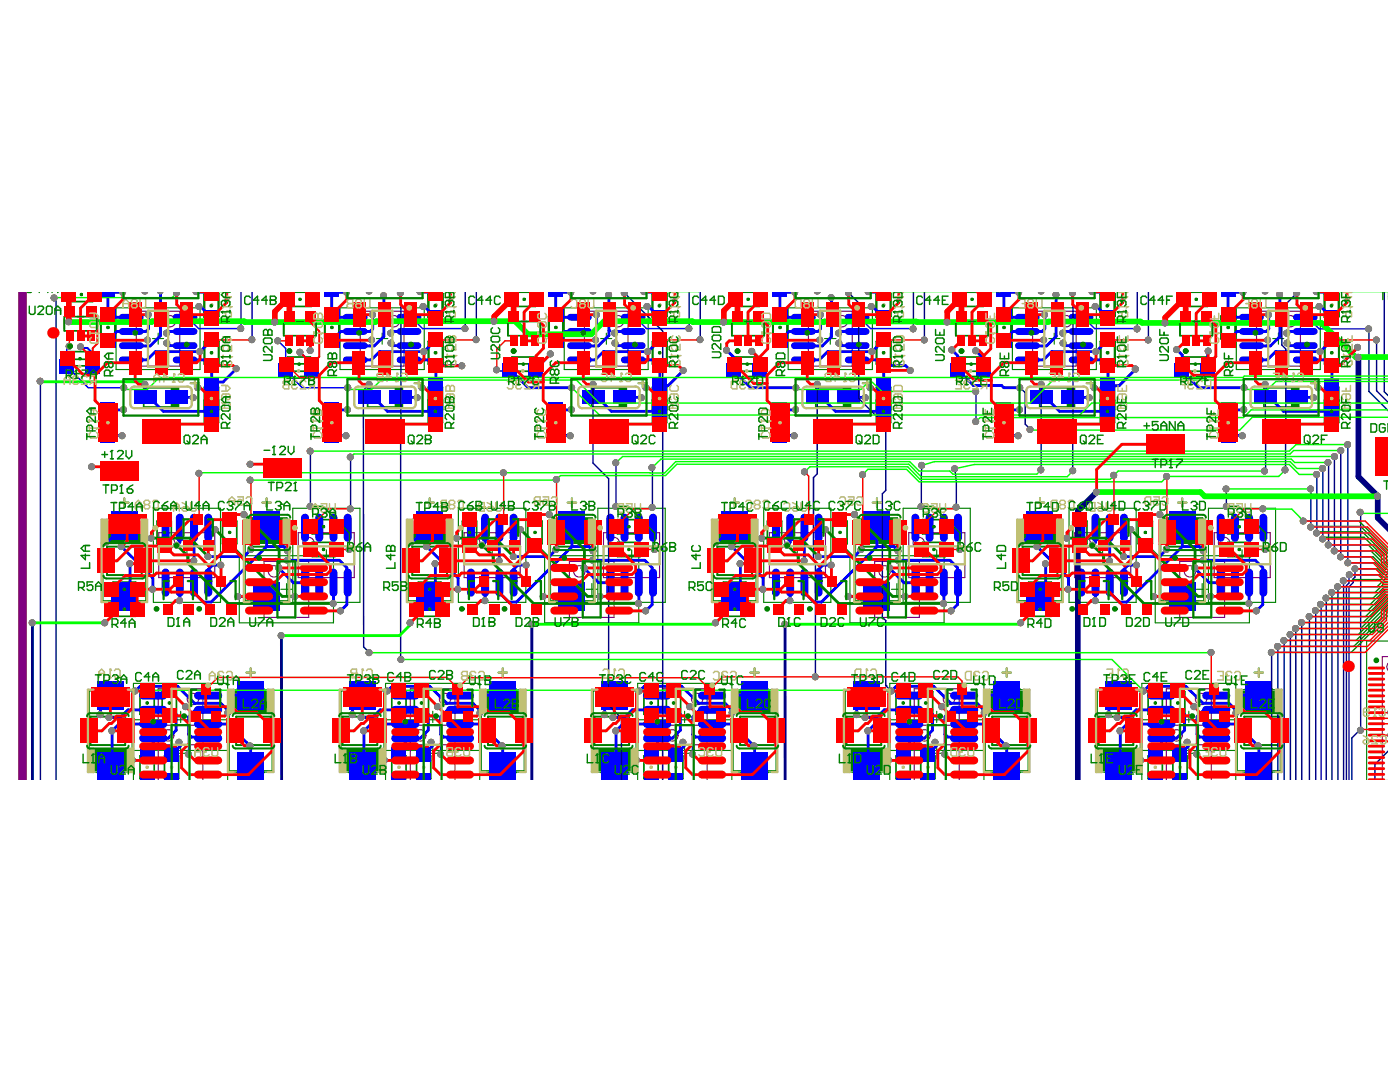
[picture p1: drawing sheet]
<svg xmlns="http://www.w3.org/2000/svg" width="270mm" height="207mm" viewBox="0 0 270 207" stroke-linecap="round" stroke-linejoin="round" font-family="sans-serif">
<g fill="none" stroke="#008000" stroke-width=".22">
<path d="M22.4 59.3h16.2v11.9h-16.2zM65.5 59.3h16.3v11.9h-16.3zM108.8 59.3h16.1v11.9h-16.1zM151.9 59.3h16.3v11.9h-16.3zM195.2 59.3h16.1v11.9h-16.1zM238.3 59.3h16.2v11.9h-16.2zM27.7 75.4h-.3v2.3h.3M29.4 65.2h2.1M30.5 64.2v2.1M33 74.7v3.7M34.4 75.4h.3v2.3h-.3M70.9 75.4h-.3v2.3h.3"/>
<path d="M72.6 65.2h2.2M73.7 64.2v2.1M76.2 74.7v3.7M77.6 75.4h.2v2.3h-.2M114 75.4h-.2v2.3h.2M115.8 65.2h2.1M116.9 64.2v2.1M119.4 74.7v3.7M120.7 75.4h.3v2.3h-.3M157.3 75.4h-.3v2.3h.3M159 65.2h2.1M160.1 64.2v2.1"/>
<path d="M162.6 74.7v3.7M163.9 75.4h.3v2.3h-.3M200.4 75.4h-.3v2.3h.3M202.2 65.2h2.1M203.2 64.2v2.1M205.7 74.7v3.7M207.1 75.4h.3v2.3h-.3M243.6 75.4h-.2v2.3h.2M245.3 65.2h2.2M246.4 64.2v2.1M249 74.7v3.7M250.3 75.4h.3v2.3h-.3"/>
<path d="M29.6 97.9h12.9v18.1h-12.9zM56.4 97.9h13v18.1h-13zM88.4 97.9h13v18.1h-13zM115.2 97.9h13v18.1h-13zM147.2 97.9h13v18.1h-13zM174.1 97.9h12.9v18.1h-12.9zM206.1 97.9h12.9v18.1h-12.9zM232.9 97.9h13v18.1h-13zM19.6 100.1h8.8v15.9h-8.8zM20.6 106h-.3v4.1h.3M21.3 100.1v-.1h5.3v.1M21.3 116v.1h5.3v-.1"/>
<path d="M27.3 106h.3v4.1h-.3M34.9 106.9h2.2M36 105.9v2.1M46.1 107.1h18.2v12.9h-18.2zM47 100.1h8.8v15.9h-8.8zM48.6 100.5h-.3v4.1h.3M48.8 100.1v-.1h5.2v.1M48.8 116v.1h5.2v-.1M54.1 113.5h2.2M55.2 112.4v2.2M55.3 100.5h.3v4.1h-.3M61.8 106.9h2.2"/>
<path d="M62.9 105.9v2.1M78.4 100.1h8.8v15.9h-8.8zM79.5 106h-.3v4.1h.3M80.2 100.1v-.1h5.3v.1M80.2 116v.1h5.3v-.1M86.2 106h.2v4.1h-.2M93.8 106.9h2.1M94.9 105.9v2.1M105 107.1h18.1v12.9h-18.1zM105.9 100.1h8.7v15.9h-8.7zM107.5 100.5h-.3v4.1h.3M107.6 100.1v-.1h5.3v.1"/>
<path d="M107.6 116v.1h5.3v-.1M113 113.5h2.1M114.1 112.4v2.2M114.1 100.5h.3v4.1h-.3M120.7 106.9h2.1M121.8 105.9v2.1M137.2 100.1h8.8v15.9h-8.8zM138.3 106h-.3v4.1h.3M139 100.1v-.1h5.3v.1M139 116v.1h5.3v-.1M145 106h.2v4.1h-.2M152.6 106.9h2.2"/>
<path d="M153.7 105.9v2.1M163.8 107.1h18.2v12.9h-18.2zM164.7 100.1h8.7v15.9h-8.7zM166.3 100.5h-.3v4.1h.3M166.4 100.1v-.1h5.3v.1M166.4 116v.1h5.3v-.1M171.8 113.5h2.2M172.9 112.4v2.2M172.9 100.5h.3v4.1h-.3M179.5 106.9h2.2M180.6 105.9v2.1M196.1 100.1h8.8v15.9h-8.8z"/>
<path d="M197.1 106h-.2v4.1h.2M197.8 100.1v-.1h5.3v.1M197.8 116v.1h5.3v-.1M203.8 106h.3v4.1h-.3M211.4 106.9h2.2M212.5 105.9v2.1M222.7 107.1h18.1v12.9h-18.1zM223.5 100.1h8.8v15.9h-8.8zM225.1 100.5h-.3v4.1h.3M225.3 100.1v-.1h5.2v.1M225.3 116v.1h5.2v-.1M230.6 113.5h2.2"/>
<path d="M231.7 112.4v2.2M231.8 100.5h.3v4.1h-.3M238.3 106.9h2.2M239.4 105.9v2.1M17.4 138.8h-.2v4h.2M18.7 132.8v-.1h5.3v.1M24.1 138.8h.3v4h-.3M25.7 138.7h18.2M25.7 132.8h-8.8v15.9h8.8M33.7 138.1h2.2M34.8 137v2.2M43.9 132.8h8.8v15.9h-8.8z"/>
<path d="M45.5 138.8h-.2v4h.2M45.7 132.8v-.1h5.3v.1M52.2 138.8h.3v4h-.3M65.5 132.8h8.8v15.9h-8.8zM66 138.8h-.2v4h.2M67.2 132.8v-.1h5.3v.1M72.7 138.8h.3v4h-.3M74.3 138.7h18.2M82.3 138.1h2.2M83.4 137v2.2M92.5 132.8h8.8v15.9h-8.8zM94.1 138.8h-.3v4h.3"/>
<path d="M94.3 132.8v-.1h5.3v.1M100.8 138.8h.2v4h-.2M114.1 132.8h8.8v15.9h-8.8zM114.6 138.8h-.3v4h.3M115.8 132.8v-.1h5.3v.1M121.3 138.8h.2v4h-.2M122.9 138.7h18.2M130.9 138.1h2.2M132 137v2.2M141.1 132.8h8.8v15.9h-8.8M142.7 138.8h-.3v4h.3M142.8 132.8v-.1h5.3v.1"/>
<path d="M149.4 138.8h.2v4h-.2M162.7 132.8h8.8v15.9h-8.8zM163.2 138.8h-.3v4h.3M164.4 132.8v-.1h5.3v.1M169.9 138.8h.2v4h-.2M171.5 138.7h18.2M179.5 138.1h2.2M180.6 137v2.2M189.7 132.8h8.7v15.9h-8.7M191.3 138.8h-.3v4h.3M191.4 132.8v-.1h5.3v.1M198 138.8h.2v4h-.2"/>
<path d="M211.3 132.8h8.8v15.9h-8.8zM211.8 138.8h-.3v4h.3M213 132.8v-.1h5.3v.1M218.5 138.8h.2v4h-.2M220.1 138.7h18.1M228.1 138.1h2.2M229.2 137v2.2M238.3 132.8h8.7v15.9h-8.7zM239.9 138.8h-.3v4h.3M240 132.8v-.1h5.3v.1M246.6 138.8h.2v4h-.2M267.5 123.5h-4.1v26.7"/>
<path d="M18.7 148.7v.1h5.3v-.1M25.7 150.2v-18.6h18.2v18.6M25.7 144.6h18.2M33.7 145.1h2.2M34.8 144v2.2M45.7 148.7v.1h5.3v-.1M67.2 148.7v.1h5.3v-.1M74.3 150.2v-18.6h18.2v18.6M74.3 144.6h18.2M82.3 145.1h2.2M83.4 144v2.2M94.3 148.7v.1h5.3v-.1"/>
<path d="M115.8 148.7v.1h5.3v-.1M122.9 150.2v-18.6h18.2v18.6M122.9 144.6h18.2M130.9 145.1h2.2M132 144v2.2M142.8 148.7v.1h5.3v-.1M164.4 148.7v.1h5.3v-.1M171.5 150.2v-18.6h18.2v18.6M171.5 144.6h18.2M179.5 145.1h2.2M180.6 144v2.2M191.4 148.7v.1h5.3v-.1"/>
<path d="M213 148.7v.1h5.3v-.1M220.1 150.2v-18.6h18.1v18.6M220.1 144.6h18.1M228.1 145.1h2.2M229.2 144v2.2M240 148.7v.1h5.3v-.1"/>
</g>
<g fill="none" stroke="#800080" stroke-width=".22">
<path d="M26.3 60h8.4v10.5h-8.4zM69.4 60h8.5v10.5h-8.5zM112.7 60h8.4v10.5h-8.4zM155.8 60h8.5v10.5h-8.5zM199.1 60h8.3v10.5h-8.3zM242.2 60h8.5v10.5h-8.5zM30.6 102.6h10.8v8.7h-10.8zM50.9 108.1h8.6v10.8h-8.6zM57.5 102.6h10.8v8.7h-10.8zM89.5 102.6h10.8v8.7h-10.8zM109.8 108.1h8.6v10.8h-8.6zM116.3 102.6h10.8v8.7h-10.8z"/>
<path d="M148.3 102.6h10.8v8.7h-10.8zM168.6 108.1h8.6v10.8h-8.6zM175.2 102.6h10.8v8.7h-10.8zM207.2 102.6h10.8v8.7h-10.8zM227.4 108.1h8.7v10.8h-8.7zM234 102.6h10.9v8.7h-10.9zM30.5 139.7h8.6M79.1 139.7h8.6M127.7 139.7h8.6M176.2 139.7h8.7M224.8 139.7h8.7M267.5 128l-.2 .5 .2 .4"/>
<path d="M267.5 126.5h-1v23.7M30.5 150.2v-17.5h8.6v17.5M30.5 143.5h8.6M79.1 150.2v-17.5h8.6v17.5M79.1 143.5h8.6M127.7 150.2v-17.5h8.6v17.5M127.7 143.5h8.6M176.2 150.2v-17.5h8.7v17.5M176.2 143.5h8.7M224.8 150.2v-17.5h8.7v17.5M224.8 143.5h8.7"/>
<circle cx="32.7" cy="61.9" r="1.1"/>
<circle cx="75.9" cy="61.9" r="1.1"/>
<circle cx="119.1" cy="61.9" r="1.1"/>
<circle cx="162.3" cy="61.9" r="1.1"/>
<circle cx="205.5" cy="61.9" r="1.1"/>
<circle cx="248.7" cy="61.9" r="1.1"/>
<circle cx="32.6" cy="104.6" r="1.1"/>
<circle cx="52.8" cy="110.1" r="1.1"/>
<circle cx="59.5" cy="104.6" r="1.1"/>
<circle cx="91.4" cy="104.6" r="1.1"/>
<circle cx="111.7" cy="110.1" r="1.1"/>
<circle cx="118.3" cy="104.6" r="1.1"/>
<circle cx="150.2" cy="104.6" r="1.1"/>
<circle cx="170.5" cy="110.1" r="1.1"/>
<circle cx="177.1" cy="104.6" r="1.1"/>
<circle cx="209.1" cy="104.6" r="1.1"/>
<circle cx="229.4" cy="110.1" r="1.1"/>
<circle cx="236" cy="104.6" r="1.1"/>
<circle cx="37.2" cy="134.7" r="1.1"/>
<circle cx="85.8" cy="134.7" r="1.1"/>
<circle cx="134.4" cy="134.7" r="1.1"/>
<circle cx="182.9" cy="134.7" r="1.1"/>
<circle cx="231.5" cy="134.7" r="1.1"/>
<circle cx="32.4" cy="141.7" r="1.1"/>
<circle cx="81" cy="141.7" r="1.1"/>
<circle cx="129.6" cy="141.7" r="1.1"/>
<circle cx="178.2" cy="141.7" r="1.1"/>
<circle cx="226.8" cy="141.7" r="1.1"/>
</g>
<g fill="none" stroke="#008000" stroke-width=".33">
<path d="M13.5 56.3v1.8h4.4v-1.8M39.3 56.7h2.8v4.4h-2.8zM39.4 56.6h2.8v4.3h-2.8zM55.6 56.3v2.7h4.4v-2.7M82.5 56.7h2.7v4.4h-2.7zM82.7 56.6h2.7v4.3h-2.7zM98.8 56.3v2.7h4.4v-2.7M125.7 56.7h2.8v4.4h-2.8zM125.8 56.6h2.8v4.3h-2.8zM142 56.3v2.7h4.4v-2.7M168.9 56.7h2.7v4.4h-2.7zM169 56.6h2.7v4.3h-2.7z"/>
<path d="M185.2 56.3v2.7h4.4v-2.7M212.1 56.7h2.7v4.4h-2.7zM212.2 56.6h2.8v4.3h-2.8zM228.4 56.3v2.7h4.4v-2.7M255.3 56.7h2.7v4.4h-2.7zM255.4 56.6h2.7v4.3h-2.7zM12.4 61h6.2v2.7h-6.2zM13.2 69.2h4.4v2.8h-4.4zM13.2 67.7h4.4v2.8h-4.4zM19.4 79.2h2.8v4.4h-2.8zM19.4 60.9h2.8v4.4h-2.8zM19.5 60.9v4.4"/>
<path d="M22.2 60.9v4.4M27.7 74.7h6.7v3.7h-6.7zM39.4 74.6h2.7v6.8h-2.7zM39.4 77h2.7M39.4 79h2.7M39.4 65.8h2.8v4.3h-2.8zM39.4 65.8v4.3M42.1 65.8v4.3M54.7 61.9h6.2v2.8h-6.2zM55.3 70.1h4.4v2.7h-4.4zM55.5 68.8h4.3v2.7h-4.3zM62.6 79.2h2.7v4.4h-2.7z"/>
<path d="M62.6 60.9h2.8v4.4h-2.8zM62.6 60.9v4.4M65.3 60.9v4.4M70.9 74.7h6.7v3.7h-6.7zM82.5 74.6h2.8v6.8h-2.8zM82.5 77h2.8M82.5 79h2.8M82.5 65.8h2.9v4.3h-2.9zM82.7 65.8v4.3M85.3 65.8v4.3M97.9 61.9h6.3v2.8h-6.3zM98.6 70.1h4.4v2.7h-4.4z"/>
<path d="M98.7 68.8h4.4v2.7h-4.4zM105.8 79.2h2.7v4.4h-2.7zM105.8 60.9h2.8v4.4h-2.8zM105.9 60.9v4.4M108.5 60.9v4.4M114 74.7h6.7v3.7h-6.7zM125.8 74.6h2.7v6.8h-2.7zM125.8 77h2.7M125.8 79h2.7M125.8 65.8h2.8v4.3h-2.8zM125.8 65.8v4.3M128.5 65.8v4.3"/>
<path d="M141.1 61.9h6.2v2.8h-6.2zM141.7 70.1h4.4v2.7h-4.4zM141.8 68.8h4.4v2.7h-4.4zM149 79.2h2.7v4.4h-2.7zM149 60.9h2.8v4.4h-2.8zM149 60.9v4.4M151.7 60.9v4.4M157.3 74.7h6.6v3.7h-6.6zM168.9 74.6h2.8v6.8h-2.8zM168.9 77h2.8M168.9 79h2.8M168.9 65.8h2.8v4.3h-2.8z"/>
<path d="M169 65.8v4.3M171.7 65.8v4.3M184.2 61.9h6.3v2.8h-6.3zM184.9 70.1h4.4v2.7h-4.4zM185 68.8h4.4v2.7h-4.4zM192.1 79.2h2.8v4.4h-2.8zM192.1 60.9h2.9v4.4h-2.9zM192.2 60.9v4.4M194.9 60.9v4.4M200.4 74.7h6.7v3.7h-6.7zM212.1 74.6h2.7v6.8h-2.7zM212.1 77h2.7"/>
<path d="M212.1 79h2.7M212.1 65.8h2.9v4.3h-2.9zM212.2 65.8v4.3M214.8 65.8v4.3M227.5 61.9h6.2v2.8h-6.2zM228.1 70.1h4.4v2.7h-4.4zM228.2 68.8h4.4v2.7h-4.4zM235.4 79.2h2.7v4.4h-2.7zM235.4 60.9h2.8v4.4h-2.8zM235.4 60.9v4.4M238.1 60.9v4.4M243.6 74.7h6.7v3.7h-6.7z"/>
<path d="M255.3 74.6h2.8v6.8h-2.8zM255.3 77h2.8M255.3 79h2.8M255.3 65.8h2.8v4.3h-2.8zM255.4 65.8v4.3M258.1 65.8v4.3M21.8 112.1h4.4v2.8h-4.4zM21.8 116h4.4v2.7h-4.4zM30.3 100.4h2.7v4.4h-2.7zM42.9 100.4h2.7v4.4h-2.7zM60.2 100.1h4.4v2.7h-4.4zM60.2 104.5h4.4v2.7h-4.4z"/>
<path d="M80.6 112.1h4.4v2.8h-4.4zM80.6 116h4.4v2.7h-4.4zM89.1 100.4h2.8v4.4h-2.8zM101.7 100.4h2.8v4.4h-2.8zM119 100.1h4.4v2.7h-4.4zM119 104.5h4.4v2.7h-4.4zM139.4 112.1h4.4v2.8h-4.4zM139.4 116h4.4v2.7h-4.4zM147.9 100.4h2.8v4.4h-2.8zM160.5 100.4h2.8v4.4h-2.8zM177.8 104.5h4.4v2.7h-4.4zM177.8 100.1h4.4v2.7h-4.4z"/>
<path d="M198.3 112.1h4.4v2.8h-4.4zM198.3 116h4.4v2.7h-4.4zM206.8 100.4h2.7v4.4h-2.7zM219.4 100.4h2.7v4.4h-2.7zM236.7 100.1h4.4v2.7h-4.4zM236.7 104.5h4.4v2.7h-4.4zM27 133.2h2.7v4.4h-2.7zM31.3 133.2h2.7v4.4h-2.7zM75.5 133.2h2.8v4.4h-2.8zM79.9 133.2h2.7v4.4h-2.7zM124.1 133.2h2.8v4.4h-2.8zM128.5 133.2h2.7v4.4h-2.7z"/>
<path d="M172.7 133.2h2.8v4.4h-2.8zM177.1 133.2h2.7v4.4h-2.7zM221.3 133.2h2.8v4.4h-2.8zM225.7 133.2h2.7v4.4h-2.7zM27 145.6h2.7v4.4h-2.7zM31.7 145.6h2.7v4.4h-2.7zM75.5 145.6h2.8v4.4h-2.8zM80.3 145.6h2.7v4.4h-2.7zM124.1 145.6h2.8v4.4h-2.8zM128.9 145.6h2.7v4.4h-2.7zM172.7 145.6h2.8v4.4h-2.8zM177.5 145.6h2.7v4.4h-2.7z"/>
<path d="M221.3 145.6h2.8v4.4h-2.8zM226.1 145.6h2.7v4.4h-2.7z"/>
</g>
<g fill="none" stroke="#008000" stroke-width=".19">
<path d="M14.4 56.3v1.8M17 56.3v1.8M39.3 57.6h2.8M39.4 57.4h2.8M56.5 56.3v2.7M59.1 56.3v2.7M82.5 57.6h2.7M82.7 57.4h2.7M99.7 56.3v2.7M102.4 56.3v2.7M125.7 57.6h2.8M125.8 57.4h2.8"/>
<path d="M142.9 56.3v2.7M145.5 56.3v2.7M168.9 57.6h2.7M169 57.4h2.7M186.1 56.3v2.7M188.7 56.3v2.7M212.1 57.6h2.7M212.2 57.4h2.8M229.3 56.3v2.7M231.9 56.3v2.7M255.3 57.6h2.7M255.4 57.4h2.7"/>
<path d="M13 63.7v1.2h1v-1.2M13 64.6h1M13 61v-1.2h1v1.2M13 60.2h1M13.3 64.2h.4M13.3 60.5h.4M14 69.2v2.8M14.1 67.7v2.8M15 63.7v1.2h1v-1.2M15 64.6h1M15.3 64.2h.4M16.7 69.2v2.8"/>
<path d="M16.7 67.7v2.8M17.1 63.7v1.2h.9v-1.2M17.1 64.6h.9M17.1 61v-1.2h.9v1.2M17.1 60.2h.9M17.3 64.2h.5M17.3 60.5h.5M19.4 64.4h2.8M19.4 61.8h2.8M39.3 60.2h2.8M39.4 77.9h2.7M39.4 78.1h2.7"/>
<path d="M39.4 75.5h2.7M39.4 69.3h2.8M39.4 66.6h2.8M39.4 60.1h2.8M55.3 65.5h1M55.3 64.7v1.2h1v-1.2M55.3 61.9v-1.2h1v1.2M55.3 61.1h1M55.6 65.2h.4M55.6 61.4h.4M56.2 70.1v2.7M56.3 68.8v2.7"/>
<path d="M57.3 65.5h1M57.3 64.7v1.2h1v-1.2M57.6 65.2h.4M58.9 70.1v2.7M59 68.8v2.7M59.3 65.5h1M59.3 64.7v1.2h1v-1.2M59.3 61.9v-1.2h1v1.2M59.3 61.1h1M59.6 65.2h.5M59.6 61.4h.5M62.6 64.4h2.8"/>
<path d="M62.6 61.8h2.8M82.5 60.2h2.7M82.5 77.9h2.8M82.5 78.1h2.8M82.5 75.5h2.8M82.5 69.3h2.9M82.5 66.6h2.9M82.7 60.1h2.7M98.5 65.5h1M98.5 64.7v1.2h1v-1.2M98.5 61.9v-1.2h1v1.2M98.5 61.1h1"/>
<path d="M98.8 65.2h.4M98.8 61.4h.4M99.4 70.1v2.7M99.6 68.8v2.7M100.5 65.5h1M100.5 64.7v1.2h1v-1.2M100.8 65.2h.5M102.1 70.1v2.7M102.2 68.8v2.7M102.6 65.5h1M102.6 64.7v1.2h1v-1.2M102.6 61.9v-1.2h1v1.2"/>
<path d="M102.6 61.1h1M102.8 65.2h.5M102.8 61.4h.5M105.8 64.4h2.8M105.8 61.8h2.8M125.7 60.2h2.8M125.8 77.9h2.7M125.8 78.1h2.7M125.8 75.5h2.7M125.8 69.3h2.8M125.8 66.6h2.8M125.8 60.1h2.8"/>
<path d="M141.7 65.5h1M141.7 64.7v1.2h1v-1.2M141.7 61.9v-1.2h1v1.2M141.7 61.1h1M142 65.2h.4M142 61.4h.4M142.6 70.1v2.7M142.7 68.8v2.7M143.7 65.5h1M143.7 64.7v1.2h1v-1.2M144 65.2h.4M145.2 70.1v2.7"/>
<path d="M145.4 68.8v2.7M145.7 65.5h1M145.7 64.7v1.2h1v-1.2M145.7 61.9v-1.2h1v1.2M145.7 61.1h1M146 65.2h.4M146 61.4h.4M149 64.4h2.8M149 61.8h2.8M168.9 60.2h2.7M168.9 77.9h2.8M168.9 78.1h2.8"/>
<path d="M168.9 75.5h2.8M168.9 69.3h2.8M168.9 66.6h2.8M169 60.1h2.7M184.8 65.5h1M184.8 64.7v1.2h1v-1.2M184.8 61.9v-1.2h1v1.2M184.8 61.1h1M185.1 65.2h.5M185.1 61.4h.5M185.8 70.1v2.7M185.9 68.8v2.7"/>
<path d="M186.9 65.5h1M186.9 64.7v1.2h1v-1.2M187.1 65.2h.5M188.4 70.1v2.7M188.5 68.8v2.7M188.9 65.5h1M188.9 64.7v1.2h1v-1.2M188.9 61.9v-1.2h1v1.2M188.9 61.1h1M189.2 65.2h.4M189.2 61.4h.4M192.1 64.4h2.9"/>
<path d="M192.1 61.8h2.9M212.1 60.2h2.7M212.1 77.9h2.7M212.1 78.1h2.7M212.1 75.5h2.7M212.1 69.3h2.9M212.1 66.6h2.9M212.2 60.1h2.8M228.1 65.5h1M228.1 64.7v1.2h1v-1.2M228.1 61.9v-1.2h1v1.2M228.1 61.1h1"/>
<path d="M228.3 65.2h.5M228.3 61.4h.5M229 70.1v2.7M229.1 68.8v2.7M230.1 65.5h1M230.1 64.7v1.2h1v-1.2M230.4 65.2h.4M231.6 70.1v2.7M231.7 68.8v2.7M232.1 65.5h1M232.1 64.7v1.2h1v-1.2M232.1 61.9v-1.2h1v1.2"/>
<path d="M232.1 61.1h1M232.4 65.2h.4M232.4 61.4h.4M235.4 64.4h2.8M235.4 61.8h2.8M255.3 60.2h2.7M255.3 77.9h2.8M255.3 78.1h2.8M255.3 75.5h2.8M255.3 69.3h2.8M255.3 66.6h2.8M255.4 60.1h2.7"/>
<path d="M19.4 82.7h2.8M19.4 80.1h2.8M39.4 80.5h2.7M62.6 82.7h2.7M62.6 80.1h2.7M82.5 80.5h2.8M105.8 82.7h2.7M105.8 80.1h2.7M125.8 80.5h2.7M149 82.7h2.7M149 80.1h2.7M168.9 80.5h2.8"/>
<path d="M192.1 82.7h2.8M192.1 80.1h2.8M212.1 80.5h2.7M235.4 82.7h2.7M235.4 80.1h2.7M255.3 80.5h2.8M19.6 100.1l.3 .3M19.9 115.7l-.3 .3M19.9 100.4v15.3M19.9 115.7h8.2M19.9 100.4h8.2M22.7 112.1v2.8"/>
<path d="M22.7 116v2.7M25.3 112.1v2.8M25.3 116v2.7M28.1 115.7l.3 .3M28.1 100.4v15.3M28.4 100.1l-.3 .3M30.3 103.9h2.7M30.3 101.2h2.7M42.9 103.9h2.7M42.9 101.2h2.7M47 100.1l.3 .3M47.3 115.7l-.3 .3"/>
<path d="M47.3 100.4v15.3M47.3 115.7h8.2M47.3 100.4h8.2M55.5 115.7l.3 .3M55.5 100.4v15.3M55.8 100.1l-.3 .3M61 100.1v2.7M61 104.5v2.7M63.7 100.1v2.7M63.7 104.5v2.7M78.4 100.1l.3 .3M78.7 115.7l-.3 .3"/>
<path d="M78.7 100.4v15.3M78.7 115.7h8.2M78.7 100.4h8.2M81.5 112.1v2.8M81.5 116v2.7M84.1 112.1v2.8M84.1 116v2.7M86.9 115.7l.3 .3M86.9 100.4v15.3M87.2 100.1l-.3 .3M89.1 103.9h2.8M89.1 101.2h2.8"/>
<path d="M101.7 103.9h2.8M101.7 101.2h2.8M105.9 100.1l.2 .3M106.1 115.7l-.2 .3M106.1 100.4v15.3M106.1 115.7h8.3M106.1 100.4h8.3M114.4 115.7l.2 .3M114.4 100.4v15.3M114.6 100.1l-.2 .3M119.9 100.1v2.7M119.9 104.5v2.7"/>
<path d="M122.5 100.1v2.7M122.5 104.5v2.7M137.2 100.1l.3 .3M137.5 115.7l-.3 .3M137.5 100.4v15.3M137.5 115.7h8.2M137.5 100.4h8.2M140.3 112.1v2.8M140.3 116v2.7M142.9 112.1v2.8M142.9 116v2.7M145.7 115.7l.3 .3"/>
<path d="M145.7 100.4v15.3M146 100.1l-.3 .3M147.9 103.9h2.8M147.9 101.2h2.8M160.5 103.9h2.8M160.5 101.2h2.8M164.7 100.1l.2 .3M164.9 100.4v15.3M164.9 115.7h8.3M164.9 100.4h8.3M164.9 115.7l-.2 .3M173.2 100.4v15.3"/>
<path d="M173.2 115.7l.2 .3M173.4 100.1l-.2 .3M178.7 100.1v2.7M178.7 104.5v2.7M181.3 100.1v2.7M181.3 104.5v2.7M196.1 100.1l.3 .3M196.4 115.7l-.3 .3M196.4 100.4v15.3M196.4 115.7h8.2M196.4 100.4h8.2M199.2 112.1v2.8"/>
<path d="M199.2 116v2.7M201.8 112.1v2.8M201.8 116v2.7M204.6 115.7l.3 .3M204.6 100.4v15.3M204.9 100.1l-.3 .3M206.8 103.9h2.7M206.8 101.2h2.7M219.4 103.9h2.7M219.4 101.2h2.7M223.5 100.1l.3 .3M223.8 115.7l-.3 .3"/>
<path d="M223.8 100.4v15.3M223.8 115.7h8.2M223.8 100.4h8.2M232 115.7l.3 .3M232 100.4v15.3M232.3 100.1l-.3 .3M237.6 100.1v2.7M237.6 104.5v2.7M240.2 100.1v2.7M240.2 104.5v2.7M16.9 132.8l.3 .3M17.2 133.1v15.4"/>
<path d="M17.2 133.1h8.3M25.5 133.1v15.4M25.7 132.8l-.2 .3M27 134.1h2.7M27 136.7h2.7M31.3 134.1h2.7M31.3 136.7h2.7M43.9 132.8l.3 .3M44.2 133.1v15.4M44.2 133.1h8.2M52.4 133.1v15.4M52.7 132.8l-.3 .3"/>
<path d="M65.5 132.8l.3 .3M65.8 133.1v15.4M65.8 133.1h8.2M74 133.1v15.4M74.3 132.8l-.3 .3M75.5 134.1h2.8M75.5 136.7h2.8M79.9 134.1h2.7M79.9 136.7h2.7M92.5 132.8l.3 .3M92.8 133.1v15.4M92.8 133.1h8.2"/>
<path d="M101 133.1v15.4M101.3 132.8l-.3 .3M114.1 132.8l.3 .3M114.4 133.1v15.4M114.4 133.1h8.2M122.6 133.1v15.4M122.9 132.8l-.3 .3M124.1 134.1h2.8M124.1 136.7h2.8M128.5 134.1h2.7M128.5 136.7h2.7M141.1 132.8l.2 .3"/>
<path d="M141.3 133.1v15.4M141.3 133.1h8.3M149.6 133.1v15.4M149.9 132.8l-.3 .3M162.7 132.8l.3 .3M163 133.1v15.4M163 133.1h8.2M171.2 133.1v15.4M171.5 132.8l-.3 .3M172.7 134.1h2.8M172.7 136.7h2.8M177.1 134.1h2.7"/>
<path d="M177.1 136.7h2.7M189.7 132.8l.2 .3M189.9 133.1v15.4M189.9 133.1h8.3M198.2 133.1v15.4M198.4 132.8l-.2 .3M211.3 132.8l.3 .3M211.6 133.1v15.4M211.6 133.1h8.2M219.8 133.1v15.4M220.1 132.8l-.3 .3M221.3 134.1h2.8"/>
<path d="M221.3 136.7h2.8M225.7 134.1h2.7M225.7 136.7h2.7M238.3 132.8l.2 .3M238.5 133.1v15.4M238.5 133.1h8.3M246.8 133.1v15.4M247 132.8l-.2 .3M17.2 148.5l-.3 .2M17.2 148.5h8.3M25.5 148.5l.2 .2M27 149.1h2.7"/>
<path d="M27 146.5h2.7M31.7 149.1h2.7M31.7 146.5h2.7M44.2 148.5l-.3 .2M44.2 148.5h8.2M52.4 148.5l.3 .2M65.8 148.5l-.3 .2M65.8 148.5h8.2M74 148.5l.3 .2M75.5 149.1h2.8M75.5 146.5h2.8M80.3 149.1h2.7"/>
<path d="M80.3 146.5h2.7M92.8 148.5l-.3 .2M92.8 148.5h8.2M101 148.5l.3 .2M114.4 148.5l-.3 .2M114.4 148.5h8.2M122.6 148.5l.3 .2M124.1 149.1h2.8M124.1 146.5h2.8M128.9 149.1h2.7M128.9 146.5h2.7M141.3 148.5l-.2 .2"/>
<path d="M141.3 148.5h8.3M149.6 148.5l.3 .2M163 148.5l-.3 .2M163 148.5h8.2M171.2 148.5l.3 .2M172.7 149.1h2.8M172.7 146.5h2.8M177.5 149.1h2.7M177.5 146.5h2.7M189.9 148.5l-.2 .2M189.9 148.5h8.3M198.2 148.5l.2 .2"/>
<path d="M211.6 148.5l-.3 .2M211.6 148.5h8.2M219.8 148.5l.3 .2M221.3 149.1h2.8M221.3 146.5h2.8M226.1 149.1h2.7M226.1 146.5h2.7M238.5 148.5l-.2 .2M238.5 148.5h8.3M246.8 148.5l.2 .2"/>
</g>
<path d="M13.3 66.7h.4M13.5 66.5v.4M55.6 67.6h.4M55.8 67.4v.4M98.8 67.6h.4M99 67.4v.4M142 67.6h.4M142.2 67.4v.4M185.1 67.6h.5M185.3 67.4v.4M228.3 67.6h.5M228.6 67.4v.4" fill="none" stroke="#008000" stroke-width=".44"/>
<g fill="none" stroke="#008000" stroke-width=".38">
<path d="M36.7 73.8h1.7M37.6 73v1.6M79.9 73.8h1.7M80.7 73v1.6M123.1 73.8h1.6M123.9 73v1.6M166.3 73.8h1.7M167.1 73v1.6M209.5 73.8h1.6M210.3 73v1.6M252.7 73.8h1.6M253.5 73v1.6"/>
<path d="M23.1 96.8h1.7M24 96v1.6M48.6 99.8h6.7v5.5h-6.7zM50.6 96.8h1.6M51.4 96v1.6M82 96.8h1.6M82.8 96v1.6M107.5 99.8h6.6v5.5h-6.6zM109.4 96.8h1.7M110.2 96v1.6M140.8 96.8h1.6M141.6 96v1.6"/>
<path d="M166.3 99.8h6.6v5.5h-6.6zM168.2 96.8h1.7M169 96v1.6M199.7 96.8h1.6M200.5 96v1.6M225.1 99.8h6.7v5.5h-6.7zM227.1 96.8h1.6M227.9 96v1.6M20.6 105.3h6.7v5.5h-6.7zM79.5 105.3h6.7v5.5h-6.7zM138.3 105.3h6.7v5.5h-6.7zM197.1 105.3h6.7v5.5h-6.7z"/>
<path d="M17.4 138h6.7v5.5h-6.7zM45.5 138h6.7v5.5h-6.7zM47.5 129.6h1.6M48.3 128.7v1.7M66 138h6.7v5.5h-6.7zM94.1 138h6.7v5.5h-6.7zM96.1 129.6h1.6M96.9 128.7v1.7M114.6 138h6.7v5.5h-6.7zM142.7 138h6.7v5.5h-6.7zM144.6 129.6h1.7M145.5 128.7v1.7"/>
<path d="M163.2 138h6.7v5.5h-6.7zM191.3 138h6.7v5.5h-6.7zM193.2 129.6h1.7M194.1 128.7v1.7M211.8 138h6.7v5.5h-6.7zM239.9 138h6.7v5.5h-6.7zM241.8 129.6h1.7M242.7 128.7v1.7"/>
</g>
<g fill="#008000">
<path d="M119.4 74.7h1.3v3.7h-1.3z" fill-rule="evenodd"/>
<path d="M162.6 74.7h1.3v3.7h-1.3z" fill-rule="evenodd"/>
<path d="M205.7 74.7h1.4v3.7h-1.4z" fill-rule="evenodd"/>
<path d="M249 74.7h1.3v3.7h-1.3z" fill-rule="evenodd"/>
<path d="M17.2 144.1h8.3v4.4h-8.3z" fill-rule="evenodd"/>
<path d="M19.9 100.4h8.2v4.4h-8.2z" fill-rule="evenodd"/>
<path d="M33 74.7h1.4v3.7h-1.4z" fill-rule="evenodd"/>
<path d="M76.2 74.7h1.4v3.7h-1.4z" fill-rule="evenodd"/>
<path d="M92.8 133.1h8.2v4.4h-8.2z" fill-rule="evenodd"/>
<path d="M106.1 100.4h8.3v4.4h-8.3z" fill-rule="evenodd"/>
<path d="M141.3 133.1h8.3v4.4h-8.3z" fill-rule="evenodd"/>
<path d="M137.5 100.4h8.2v4.4h-8.2z" fill-rule="evenodd"/>
<path d="M163 144.1h8.2v4.4h-8.2z" fill-rule="evenodd"/>
<path d="M189.9 133.1h8.3v4.4h-8.3z" fill-rule="evenodd"/>
<path d="M196.4 100.4h8.2v4.4h-8.2z" fill-rule="evenodd"/>
<path d="M211.6 144.1h8.2v4.4h-8.2z" fill-rule="evenodd"/>
<path d="M65.8 144.1h8.2v4.4h-8.2z" fill-rule="evenodd"/>
<path d="M44.2 133.1h8.2v4.4h-8.2z" fill-rule="evenodd"/>
<path d="M47.3 100.4h8.2v4.4h-8.2z" fill-rule="evenodd"/>
<path d="M78.7 100.4h8.2v4.4h-8.2z" fill-rule="evenodd"/>
<path d="M114.4 144.1h8.2v4.4h-8.2z" fill-rule="evenodd"/>
<path d="M164.9 100.4h8.3v4.4h-8.3z" fill-rule="evenodd"/>
<path d="M238.5 133.1h8.3v4.4h-8.3z" fill-rule="evenodd"/>
<path d="M223.8 100.4h8.2v4.4h-8.2z" fill-rule="evenodd"/>
</g>
<g fill="none" stroke="#008000" stroke-width=".44">
<circle cx="13.5" cy="66.7" r=".33"/>
<circle cx="55.8" cy="67.6" r=".33"/>
<circle cx="99" cy="67.6" r=".33"/>
<circle cx="142.2" cy="67.6" r=".33"/>
<circle cx="185.3" cy="67.6" r=".33"/>
<circle cx="228.6" cy="67.6" r=".33"/>
</g>
<path d="M4.3 56.3v93.9" fill="none" stroke="#800080" stroke-width="1.6"/>
<path d="M13.4 66.7l-.5 .5" fill="none" stroke="#00f" stroke-width=".27"/>
<g fill="none" stroke="#00f" stroke-width=".55">
<path d="M20.8 60.6l.5 .5M22.5 63.8l-1.7 1.7M23.9 78.9l-3.1 .1M23.9 74.7h.1M25.3 69.3h3.1M25.3 63.8h2.8M25.3 66.6h2.8M30.9 64.7l-1.9 1.9M32.2 66.1l.5 .5M32.5 63.8l-.4 .4M20.8 83.9h2.8M20.4 104.5h.2"/>
<path d="M19.4 135.9v1.8M22.9 139.5l-1.3 1.3M27 132.2l-.9 .9M21.6 147.4l-.3 .3M34.7 142.9l-.1 .1"/>
</g>
<path d="M15.8 67h1" fill="none" stroke="#00f" stroke-width=".38"/>
<circle cx="34.6" cy="143" r=".27" fill="#00f"/>
<path d="M34.7 112.3v3.4M35.8 136.1l-.2 .3M34.7 142.9v.8M36.4 141.4l.5 .6M36.5 145.2l-.1 .1" fill="none" stroke="#00f" stroke-width=".55"/>
<circle cx="34.7" cy="115.7" r=".27" fill="#00f"/>
<g fill="none" stroke="#00f" stroke-width=".55">
<path d="M39.8 69.3l1 1.1M40.7 61.1l.1 .1M40.8 74.3h.1M34.7 104.5l-.6 .5M40.2 101.7l.3 .3h1M41 108.9l-.8 .8M51.3 114.9h.1M51.4 105.3h3.3M53.8 109.4v.1M56.6 112.3h2.2M66.9 116.5l-1.2 1.2M42.6 135.5l1.4 1.4v.4"/>
<path d="M48.2 143.7l.1 .1"/>
</g>
<path d="M35.7 61.1h.4" fill="none" stroke="#00f" stroke-width=".27"/>
<path d="M60 70v1.5" fill="none" stroke="#00f" stroke-width=".38"/>
<circle cx="64.3" cy="112.3" r=".27" fill="#00f"/>
<path d="M66.8 83.9h.1M65.4 107.9l1.5 1.5" fill="none" stroke="#00f" stroke-width=".55"/>
<circle cx="66.8" cy="83.9" r=".27" fill="#00f"/>
<path d="M67 78.9v.1M67 74.7h.1M68.5 69.3h3.1M68.5 63.8h2.8M68.5 66.6h3.6M75.4 66.1l.5 .5M75.6 63.8l-.2 .4M79.3 104.5h.2M71.5 139.5l-1.3 1.3M75.6 132.2l-.9 .9M70.2 147.4l-.3 .3M83.3 142.9l-.1 .1" fill="none" stroke="#00f" stroke-width=".55"/>
<circle cx="83.2" cy="143" r=".27" fill="#00f"/>
<path d="M82.9 69.3l1.1 1.1M83.9 61.1l.1 .1M84 74.3h-.1M89 70.4l.1 .1M83.9 113.8l-1.1 1.1M81.7 136.7l.8 .9M84.4 136.1l-.2 .3M86.3 136.7h2.4M91.2 135.5l1.4 1.4v.4M83.3 142.9v.8l-1.6 1.6M85 141.4l.1 .2M85.1 145.2l-.1 .1" fill="none" stroke="#00f" stroke-width=".55"/>
<circle cx="93.5" cy="115.7" r=".27" fill="#00f"/>
<path d="M93.5 112.3v3.4M93.5 104.5l-.5 .5M96.3 112.3v1.9M96.8 143.7l.1 .1" fill="none" stroke="#00f" stroke-width=".55"/>
<circle cx="96.3" cy="101.7" r=".27" fill="#00f"/>
<path d="M95.8 71.2l.2 .3h2.6" fill="none" stroke="#00f" stroke-width=".27"/>
<path d="M110.2 78.9v.1M109.9 83.9h.1M99.3 102h1.1M99.8 108.9h1.7M110.2 114.9h.1" fill="none" stroke="#00f" stroke-width=".55"/>
<circle cx="110.2" cy="74.7" r=".27" fill="#00f"/>
<path d="M108.9 63.8h2.8M111.7 66.6h.1M112.7 109.4v.1M113.5 105.3l.9 .8" fill="none" stroke="#00f" stroke-width=".55"/>
<circle cx="114.4" cy="74" r=".27" fill="#00f"/>
<path d="M114.5 66.6h.8M118.6 66.1l.5 .5M118.8 63.8l-.3 .4M120.1 139.5l-1.3 1.3M124.2 132.2l-1 .9M118.8 147.4l-.3 .3" fill="none" stroke="#00f" stroke-width=".55"/>
<circle cx="123.1" cy="112.3" r=".27" fill="#00f"/>
<path d="M122.4 61.1l2.2 2.2" fill="none" stroke="#00f" stroke-width=".27"/>
<g fill="none" stroke="#00f" stroke-width=".55">
<path d="M126.2 69.3l1 1.1M127.1 61.1l.1 .1M127.2 74.3h1.6M141.5 68.8v2.7M146.4 69.1v2.4M150.3 60.6l.6 .5M130.3 136.7l.8 .9M133 136.1l-.2 .3M134.9 136.7h2.4M139.8 135.5l1.4 1.4v.4M126.7 144.1l-1.2 1.2M131.7 143l.2-.1v.8l-1.6 1.6"/>
<path d="M133.6 141.4v.2M133.6 145.2v.1M145.4 143.7l.1 .1"/>
</g>
<circle cx="152.3" cy="115.7" r=".27" fill="#00f"/>
<path d="M152.3 112.3v3.4M155.1 112.3v1.9" fill="none" stroke="#00f" stroke-width=".55"/>
<circle cx="155.1" cy="101.7" r=".27" fill="#00f"/>
<path d="M152.1 63.8h2.7M153.4 78.9v.1M153.4 74.7h.1M154.8 66.6h.1M153.1 83.9h.1M157.8 101.7l.4 .3h1M158.6 108.9l-.8 .8" fill="none" stroke="#00f" stroke-width=".55"/>
<circle cx="157.6" cy="74" r=".27" fill="#00f"/>
<g fill="none" stroke="#00f" stroke-width=".55">
<path d="M157.7 66.6h.8M161.8 66.1l.5 .5M162 63.8l-.3 .4M170.3 61.1l.1 .1M170.4 74.3h-.1M174.5 70.4l1 .9M171.5 109.4v.1M172.3 105.3l.9 .8M174.3 112.3h2.2M165.2 135.9v1.8M168.7 139.5l-1.4 1.3M172.8 132.2l-1 .9"/>
<path d="M167.3 147.4l-.2 .3M175.3 144.1l-1.2 1.2M180.5 142.9l-.2 .1"/>
</g>
<path d="M165.6 61.1l2.2 2.2" fill="none" stroke="#00f" stroke-width=".27"/>
<circle cx="180.3" cy="143" r=".27" fill="#00f"/>
<path d="M178.9 136.7l.8 .9M181.6 136.1l-.2 .3M180.5 142.9v.8l-1.6 1.6" fill="none" stroke="#00f" stroke-width=".55"/>
<circle cx="181.9" cy="112.3" r=".27" fill="#00f"/>
<path d="M184.6 68.6v2.9h.2M189.6 69v2.5M193.1 74.3l.4 .4M193.5 60.6l.6 .5M196.3 83.9h.1M183.1 107.9l1.5 1.5M184.6 116.5l-1.2 1.2M196.9 104.5h.2M183.5 136.7h2.4M188.4 135.5l1.4 1.4v.4M182.7 142h3M194 143.7l.1 .1" fill="none" stroke="#00f" stroke-width=".55"/>
<circle cx="196.3" cy="83.9" r=".27" fill="#00f"/>
<path d="M196.6 78.9v.1M198.1 66.6h.1M203.6 64.8l-1.9 1.8h-.8M205 66.1l.5 .5M205.2 63.8l-.3 .4M201.6 113.8l-1.1 1.1" fill="none" stroke="#00f" stroke-width=".55"/>
<circle cx="211.2" cy="115.7" r=".27" fill="#00f"/>
<path d="M211.2 112.3v3.4M211.2 104.5l-.6 .5M213.9 112.3v1.9M213.8 135.9v1.8M215.9 147.4l-.2 .3" fill="none" stroke="#00f" stroke-width=".55"/>
<path d="M208.8 61.1l2.2 2.2" fill="none" stroke="#00f" stroke-width=".27"/>
<circle cx="213.9" cy="101.7" r=".27" fill="#00f"/>
<path d="M213.4 61.1l.2 .1M213.6 74.3h-.1h2.2M216.7 101.7l.3 .3M221.4 132.2l-1 .9M223.9 144.1l-1.2 1.2M229.1 142.9l-.2 .1" fill="none" stroke="#00f" stroke-width=".55"/>
<circle cx="228.9" cy="143" r=".27" fill="#00f"/>
<g fill="none" stroke="#00f" stroke-width=".55">
<path d="M227.9 68.4l-.1 3.1M236.7 60.6l.6 .5M238.5 63.8l-1.7 1.7M227.8 114.9h.1M231.2 105.3l.8 .8M243.4 116.5l-1.2 1.2M227.5 136.7l.8 .9M230.2 136.1l-.2 .3M232.1 136.7h2.3M236.9 135.5l1.4 1.4v.4M229.1 142.9v.8l-1.6 1.6M231.2 142h3"/>
<path d="M242.5 143.7l.2 .1"/>
</g>
<circle cx="240.8" cy="112.3" r=".27" fill="#00f"/>
<path d="M239.8 78.9l-.1 .1M239.8 74.7h.1M241.2 66.6h.1M246.7 64.8l-1.8 1.8h-.8M248.4 63.8h3.2M248.6 66.6h3M242 107.9l1.4 1.5M21.1 138.2h2.1" fill="none" stroke="#00f" stroke-width=".55"/>
<path d="M12.9 67.2v3.4" fill="none" stroke="#00f" stroke-width=".27"/>
<path d="M16.8 67l1 1v2.6" fill="none" stroke="#00f" stroke-width=".38"/>
<circle cx="21.1" cy="138.2" r=".27" fill="#00f"/>
<g fill="none" stroke="#00f" stroke-width=".55">
<path d="M20.8 56.3v4.3M34.1 56.3v.2M38.4 59h.2M28 74v2.6M40.8 65.5l-2.2 2.2M40.8 70.4v3.9M45.6 71l-2.6 2.6M24 101.1l-3.4 3.4M29.5 111.3v2.2M34.7 101.7v2.8M39.2 116h1.5M40.2 109.7v2.6"/>
<path d="M48.4 105.8l-1.4 1.4M51.4 101.1v4.2M34 137.6v3.1M36.4 138v3.4M44.5 133.9h.1M69.7 138.2h2.1M21.6 140.8v6.6M32.4 142.2h-2.9v1.9M36.5 141.6v3.6M39.9 142l.2 .2M48.3 143.8v3.9"/>
</g>
<circle cx="69.7" cy="138.2" r=".27" fill="#00f"/>
<g fill="none" stroke="#00f" stroke-width=".55">
<path d="M107.1 56.3v4.3M71.2 74v2.6h.8M71.9 63.4l-.6 .4M80.4 76.6h.1M84 65.5l-2.3 2.2M84 70.4v3.9M114.4 74v2.6h.8M115 63.4l-.5 .4M88.3 111.3v2.2M93.5 101.7v2.8M96.3 101.7v6.3M107.2 105.8l-1.3 1.4"/>
<path d="M110.2 101.1v4.2M112.7 109.5l2.7 2.8M82.5 137.6v3.1M85 138v3.4M93.1 133.9h.1M118.2 138.2h2.2M70.2 140.8v6.6M81 142.2h-2.9v1.9M85.1 141.6v3.6M88.5 142l.2 .2M96.9 143.8v3.9"/>
</g>
<circle cx="118.3" cy="138.2" r=".27" fill="#00f"/>
<path d="M117.4 63.7v.9M118.8 140.8v6.6" fill="none" stroke="#00f" stroke-width=".55"/>
<circle cx="117.4" cy="63.7" r=".27" fill="#00f"/>
<g fill="none" stroke="#00f" stroke-width=".55">
<path d="M120.4 56.3v.2M150.3 56.3v4.3M163.6 56.3v.2M123.6 76.6h.1M127.2 70.4v3.9M140.1 67.5l1.4 1.3M145 67.7l1.4 1.4M157.6 74v2.6h.8M158.2 63.4l-.5 .4M159.6 67.7l-1.7 1.6M152.3 101.7v2.8M155.1 101.7v6.3"/>
<path d="M156.9 116h1.5M157.8 109.7v2.6M131.1 137.6v3.1M133.6 138v3.4M141.7 133.9h.1M166.8 138.2h.1M167.1 133.9l-1.9 2M126.7 142.2v1.9M133.6 141.6v3.6M137.1 142l.2 .2M145.5 143.8v3.9"/>
</g>
<circle cx="166.9" cy="138.2" r=".27" fill="#00f"/>
<g fill="none" stroke="#00f" stroke-width=".55">
<path d="M168 59h.2M193.5 56.3v4.3M206.8 56.3v.2M211.2 59h.2M166.8 76.6h.1M170.4 70.4v3.9M183.5 67.4l1.1 1.2M188.1 67.6l1.5 1.4M200.8 74v2.6h.8M201.4 63.4l-.5 .4M202.7 67.7l-1.6 1.6M210 76.6h.1"/>
<path d="M206 111.3v2.2M211.2 101.7v2.8M179.7 137.6v3.1l-1.5 1.5M190.3 133.9h-.1M215.4 138.2h.1M215.7 133.9l-1.9 2M167.3 140.8v6.6M175.3 142.2v1.9M185.7 142l.2 .2M194.1 143.8v3.9"/>
</g>
<circle cx="215.5" cy="138.2" r=".27" fill="#00f"/>
<g fill="none" stroke="#00f" stroke-width=".55">
<path d="M30.9 56.3v8.4M38.6 59l2.2 2.2M74 56.9v7.9M81.8 59l2.2 2.2M117.4 56.8v6.9M203.6 56.8v8M236.7 56.3v4.3M246.7 56.7v8.1M250 56.3v.2M254.3 59h.3M21.3 61.1h4M22.5 63.8h2.8"/>
<path d="M28.1 66.6h.9M71.9 60.6v2.8M115 60.6v2.8M158.2 60.6v2.8M201.4 60.6v2.8M213.6 70.4v3.9M226.9 67.4l1 1M232.9 67.6l-.1 .2v3.7M244.6 60.6v2.8l-.5 .4M244.7 76.6l2.7 2.6M245.9 67.7l-1.6 1.6M253.2 76.6h.1"/>
<path d="M25.1 108.6v5.2l-1.1 1.1M37.4 112.3v1.9M41 108.9h1.6M64.3 112.3v4M66.9 109.4v7.1M83.9 108.6v5.2M96.3 114.2l1.8 1.8M123.1 112.3v4M125.7 109.4v7.1M181.9 112.3v4M184.6 109.4v7.1M201.6 108.6v5.2"/>
<path d="M213.9 101.7v6.3M213.9 114.2l1.9 1.8M216.7 109.7v2.6M224.9 105.8l-1.4 1.4M227.9 101.1v4.2M240.8 112.3v4M243.4 109.4v7.1M22.9 139.5h6.6M24.7 136.7h4.8M33.1 136.7l.9 .9M37.5 135.5h5.1M37.7 136.7h2.4"/>
<path d="M40.1 139.5h3.8M228.3 137.6v3.1l-1.5 1.5M238.9 133.9h-.1M29.5 144.1l-1.1 1.2M34.7 143.7l-1.6 1.6M36.9 142h3M215.9 140.8v6.6M223.9 142.2v1.9M230.8 141.6v3.6M234.2 142l.2 .2M242.7 143.8v3.9"/>
</g>
<path d="M17 74.7h6.9" fill="none" stroke="#00f" stroke-width=".27"/>
<path d="M15.6 66.8l.2 .2" fill="none" stroke="#00f" stroke-width=".38"/>
<circle cx="37.4" cy="101.7" r=".27" fill="#00f"/>
<g fill="none" stroke="#00f" stroke-width=".55">
<path d="M64 56.3v4.3l.6 .5h3.9M77.2 56.3v.2M81.6 59h.2M124.8 59h.2l2.2 2.2M160.3 57.3v7.6l-1.8 1.7M168.2 59l2.2 2.2M211.4 59l2.2 2.2M254.6 59l2.2 2.2M28 76.6h.8l2.7 2.6h9.3M28.6 60.6v2.8l-.5 .4M32.5 63.8h3.2M32.7 66.6h3"/>
<path d="M34.1 76.6h3.2M35.7 69.3h4.1M38.6 67.7h-8.7l-1.5 1.6M41.5 73.6h1.5M64 79h3M68.5 63.8h-2.8l-1.7 1.7M72 76.6l2.7 2.6h9.2M74 64.8l-1.9 1.8M75.6 63.8h3.3M75.9 66.6h3M77.2 76.6h3.2M78.9 69.3h4"/>
<path d="M81.7 67.7h-8.5l-1.6 1.6M84 70.4h5M98.6 71.5l3.2 3.2h8.4M106.1 68.2l-2.9 2.9v.4M107.1 79h3.1M107.1 60.6l.6 .5h4M108.9 63.8l-1.7 1.7M111.7 63.8h2.8M111.7 66.6h2.8M115.2 76.6l2.7 2.6h9.2M117.4 64.6l-2.1 2M118.8 63.8h3.2"/>
<path d="M119.1 66.6h2.9M120.4 76.6h3.2M122 69.3h4.2M127.2 65.5l-2.3 2.2h-8.6l-1.6 1.6h-3M131.7 71.3l-2.9 3M141.5 71.5l3.2 3.2h8.7M150.3 79h3.1M150.9 61.1h3.9M152.1 63.8l-1.7 1.7M154.8 69.3h3.1M154.8 63.8h2.9M154.9 66.6h2.8"/>
<path d="M158.4 76.6l2.7 2.6h9.2M162 63.8h3.2M162.3 66.6h2.9M163.6 76.6h3.2M165.2 69.3h4.1l1.1 1.1h4.1M170.4 65.5l-2.3 2.2h-8.5M184.8 71.5l2.8 2.8h5.5M193.5 79h3.1M193.5 74.7h3.1M194.1 61.1h4M198.1 69.3h3M198.1 66.6h2.8"/>
<path d="M200.9 63.8h-5.6l-1.7 1.7M201.6 76.6l2.7 2.6h9.2M205.2 63.8h3.2M205.5 66.6h2.9M206.8 76.6h3.2M208.4 69.3h4.1l1.1 1.1M213.6 65.5l-2.3 2.2h-8.6M218.9 71.1l-3.2 3.2M227.8 71.5l3.3 3.2h8.7M236.7 79h3M237.3 61.1h3.9M238.5 63.8h5.6"/>
<path d="M241.2 69.3h3.1M241.3 66.6h2.8M244 74v2.6h.7M247.4 79.2h9.3M248.1 66.1l.5 .5M248.4 63.8l-.3 .4M250 76.6h3.2M251.6 69.3h4.1l1.1 1.1M256.8 70.4l-.1 3.9M256.8 65.5l-2.3 2.2h-8.6M261.7 66.9l-3.4 3.5h-1.5M64 83.9h2.8"/>
<path d="M107.1 83.9h2.8M150.3 83.9h2.8M193.5 83.9h2.8M236.7 83.9h2.8M23.4 105.3l6.1 6M37.4 101.7v6.3M37.4 114.2l1.8 1.8M40.2 107.2h6.8M45.9 114.9h5.4M51.4 105.3l-10.7 10.7M53.8 109.5l2.8 2.8M54.7 105.3l.8 .8"/>
<path d="M55.5 107.9h9.9M82.3 105.3l6 6M82.8 101.1l-3.3 3.4M99 101.7l.3 .3M99 107.2h6.9M99.8 108.9l-.8 .8v2.6M104.8 114.9h5.4M113.5 105.3h-3.3l-10.6 10.7h-1.5M114.3 107.9h10l1.4 1.5M115.4 112.3h2.3M125.7 116.5l-1.2 1.2M141.1 105.3l6 6v2.2"/>
<path d="M141.6 101.1l-3.3 3.4h-.2M142.7 108.6v5.2l-1.1 1.1M152.3 104.5l-.5 .5M155.1 114.2l1.8 1.8M158.6 108.9h1.7M163.6 114.9h5.4M166 105.8l-1.3 1.4h-6.9M169 105.3h3.3M169 101.1v4.2M169 105.3l-10.6 10.7M171.5 109.5l2.8 2.8M173.2 107.9h9.9"/>
<path d="M199.9 105.3l6.1 6M200.5 101.1l-3.4 3.4M216.7 107.2h6.8M217 102h1M219.1 108.9h-1.6l-.8 .8M222.4 114.9h5.4M230.4 109.4l2.7 2.9h2.2M231.2 105.3h-3.3l-10.7 10.7h-1.4M232 107.9h10M21.3 133.9l-1.9 2M24.7 136.7l-1.5 1.5M27 132.2h7.2l3.3 3.3"/>
<path d="M29.5 136.7h3.6M37.7 136.7l-1.3 1.3M43.9 139.5l4.3 4.2M44.5 133.9h3.8M69.9 133.9l-1.9 2v1.8M71.5 139.5h6.6M75.6 132.2h7.2l3.3 3.3h5.1M81.7 136.7h-8.4l-1.5 1.5M86.3 136.7l-1.3 1.3M88.7 139.5h3.8l4.3 4.2M93.1 133.9h3.8M118.5 133.9l-1.9 2v1.8"/>
<path d="M120.1 139.5h6.6M124.2 132.2h7.2l3.3 3.3h5.1M130.3 136.7h-8.4l-1.5 1.5M134.9 136.7l-1.3 1.3M137.3 139.5h3.8l4.3 4.2M141.7 133.9h3.8M168.7 139.5h6.6M172.8 132.2h7.2l3.3 3.3h5.1M178.9 136.7h-8.4l-1.5 1.5h-2.1M183.5 136.7l-1.3 1.3v3.4M185.9 139.5h3.8l4.3 4.2M190.3 133.9h3.8"/>
<path d="M221.4 132.2h7.2l3.3 3.3h5M223.9 139.5h-6.6l-1.4 1.3M227.5 136.7h-8.5l-1.5 1.5h-2M232.1 136.7l-1.3 1.3v3.4M234.4 139.5h3.9l4.2 4.2M238.9 133.9h3.8M34 140.7l-1.6 1.5M78.1 144.1l-1.2 1.2M82.5 140.7l-1.5 1.5M85 141.4l.5 .6h3M131.1 140.7l-1.5 1.5h-2.9M133.6 141.4l.5 .6h3"/>
<path d="M175.3 142.2h2.9M182.2 141.4v3.9M182.2 141.4l.5 .6M223.9 142.2h2.9M230.8 141.4l.4 .6M230.8 141.4v.2M230.8 145.2v.1"/>
</g>
<path d="M12.9 70.6l4.1 4.1M36.1 61.1l2.2 2.2h8.2M53.6 65.7l1.5 1.4v4.4l3.2 3.2h8.8M79.3 61.1l2.2 2.2h8.2M124.6 63.3h8.2M167.8 63.3h8.2M211 63.3h8.2M252 61.1l2.3 2.3h9.6" fill="none" stroke="#00f" stroke-width=".27"/>
<path d="M57.9 67.8l2.1 2.2" fill="none" stroke="#00f" stroke-width=".38"/>
<g fill="#808080">
<path d="M206.1 56.3h1.2a.63 .63 0 0 1-.6 .8 .63 .63 0 0 1-.6-.8z"/>
<path d="M243.2 56.3h1.3a.73 .73 0 0 1-.6 .4 .73 .73 0 0 1-.7-.4z"/>
<path d="M253.1 56.3h1.3a.67 .67 0 0 1-.7 .5 .67 .67 0 0 1-.6-.5z"/>
<path d="M238.9 56.3h1.3a.63 .63 0 0 1-.6 .7 .63 .63 0 0 1-.7-.7z"/>
<path d="M249.3 56.3h1.3a.63 .63 0 0 1-.6 .8 .63 .63 0 0 1-.7-.8z"/>
<path d="M200 56.3h1.4a.73 .73 0 0 1-.7 .4 .73 .73 0 0 1-.7-.4z"/>
<path d="M209.9 56.3h1.3a.67 .67 0 0 1-.7 .5 .67 .67 0 0 1-.6-.5z"/>
<path d="M195.7 56.3h1.3a.63 .63 0 0 1-.7 .7 .63 .63 0 0 1-.6-.7z"/>
<path d="M156.9 56.3h1.3a.73 .73 0 0 1-.7 .4 .73 .73 0 0 1-.6-.4z"/>
<path d="M166.7 56.3h1.3a.67 .67 0 0 1-.7 .5 .67 .67 0 0 1-.6-.5z"/>
<path d="M152.5 56.3h1.3a.63 .63 0 0 1-.6 .7 .63 .63 0 0 1-.7-.7z"/>
<path d="M163 56.3h1.2a.63 .63 0 0 1-.6 .8 .63 .63 0 0 1-.6-.8z"/>
<path d="M27.3 56.3h1.3a.73 .73 0 0 1-.7 .4 .73 .73 0 0 1-.6-.4z"/>
<path d="M37.1 56.3h1.3a.67 .67 0 0 1-.6 .5 .67 .67 0 0 1-.7-.5z"/>
<path d="M23 56.3h1.2a.63 .63 0 0 1-.6 .7 .63 .63 0 0 1-.6-.7z"/>
<path d="M33.4 56.3h1.2a.63 .63 0 0 1-.6 .8 .63 .63 0 0 1-.6-.8z"/>
<path d="M267.5 141v1.3z"/>
<path d="M267.5 136.6v1.3z"/>
<path d="M30.2 56.3h1.3a.78 .78 0 0 1-1.3 0z"/>
<path d="M203.1 56.3h.2a.63 .63 0 0 1 .8 .2 .63 .63 0 0 1-.2 .9 .63 .63 0 0 1-.8-.2 .66 .66 0 0 1 0-.9z"/>
<path d="M246.2 56.3h.5a.55 .55 0 0 1 .6 .5 .55 .55 0 0 1-.6 .6 .63 .63 0 0 1-.6-.4 .63 .63 0 0 1 .1-.7z"/>
<path d="M70.5 56.3h1.3a.73 .73 0 0 1-.7 .4 .73 .73 0 0 1-.6-.4z"/>
<path d="M76.6 56.3h1.2a.63 .63 0 0 1-.6 .8 .63 .63 0 0 1-.6-.8z"/>
<path d="M66.1 56.3h1.3a.63 .63 0 0 1-.6 .7 .63 .63 0 0 1-.7-.7z"/>
<path d="M80.3 56.3h1.3a.67 .67 0 0 1-.6 .5 .67 .67 0 0 1-.7-.5z"/>
<path d="M116.9 56.3h.2a.63 .63 0 0 1 .8 .2 .63 .63 0 0 1-.2 .9 .63 .63 0 0 1-.8-.2 .66 .66 0 0 1 0-.9z"/>
<path d="M113.6 56.3h1.4a.73 .73 0 0 1-.7 .4 .73 .73 0 0 1-.7-.4z"/>
<path d="M119.7 56.3h1.2a.63 .63 0 0 1-.6 .8 .63 .63 0 0 1-.6-.8z"/>
<path d="M109.4 56.3h1.2a.63 .63 0 0 1-.6 .7 .63 .63 0 0 1-.6-.7z"/>
<path d="M123.5 56.3h1.3a.67 .67 0 0 1-.7 .5 .67 .67 0 0 1-.6-.5z"/>
<circle cx="226.8" cy="67.4" r=".66"/>
<circle cx="232.9" cy="67.6" r=".66"/>
<circle cx="224.6" cy="62.2" r=".66"/>
<circle cx="184.3" cy="97.7" r=".66"/>
<circle cx="243.9" cy="105.8" r=".66"/>
<circle cx="236.4" cy="97.6" r=".66"/>
<circle cx="196.7" cy="120" r=".66"/>
<circle cx="243.4" cy="98" r=".66"/>
<circle cx="205.6" cy="103.7" r=".66"/>
<circle cx="224.8" cy="105.8" r=".66"/>
<circle cx="216.6" cy="107.2" r=".66"/>
<circle cx="205.9" cy="113.5" r=".66"/>
<circle cx="199.9" cy="105.3" r=".66"/>
<circle cx="219.1" cy="108.9" r=".66"/>
<circle cx="211.1" cy="115.7" r=".66"/>
<circle cx="233.3" cy="114.9" r=".66"/>
<circle cx="218" cy="102" r=".66"/>
<circle cx="213.9" cy="108" r=".66"/>
<circle cx="242.2" cy="117.7" r=".66"/>
<circle cx="232" cy="107.9" r=".66"/>
<circle cx="240.7" cy="116.3" r=".66"/>
<circle cx="210.6" cy="105" r=".66"/>
<circle cx="230.3" cy="109.4" r=".66"/>
<circle cx="223.6" cy="99.1" r=".66"/>
<circle cx="196.9" cy="104.5" r=".66"/>
<circle cx="201.5" cy="108.6" r=".66"/>
<circle cx="232" cy="106.1" r=".66"/>
<circle cx="222.4" cy="114.9" r=".66"/>
<circle cx="177.6" cy="97.6" r=".66"/>
<circle cx="185" cy="105.8" r=".66"/>
<circle cx="137.9" cy="120" r=".66"/>
<circle cx="146.8" cy="103.7" r=".66"/>
<circle cx="166" cy="105.8" r=".66"/>
<circle cx="157.7" cy="107.2" r=".66"/>
<circle cx="147.1" cy="113.5" r=".66"/>
<circle cx="141" cy="105.3" r=".66"/>
<circle cx="160.2" cy="108.9" r=".66"/>
<circle cx="152.3" cy="115.7" r=".66"/>
<circle cx="174.5" cy="114.9" r=".66"/>
<circle cx="159.1" cy="102" r=".66"/>
<circle cx="155" cy="108" r=".66"/>
<circle cx="173.1" cy="107.9" r=".66"/>
<circle cx="183.3" cy="117.7" r=".66"/>
<circle cx="181.9" cy="116.3" r=".66"/>
<circle cx="151.7" cy="105" r=".66"/>
<circle cx="171.5" cy="109.4" r=".66"/>
<circle cx="164.7" cy="99.1" r=".66"/>
<circle cx="138" cy="104.5" r=".66"/>
<circle cx="142.7" cy="108.6" r=".66"/>
<circle cx="173.1" cy="106.1" r=".66"/>
<circle cx="163.5" cy="114.9" r=".66"/>
<circle cx="126.2" cy="105.8" r=".66"/>
<circle cx="79" cy="120" r=".66"/>
<circle cx="88" cy="103.7" r=".66"/>
<circle cx="107.2" cy="105.8" r=".66"/>
<circle cx="99" cy="107.2" r=".66"/>
<circle cx="88.3" cy="113.5" r=".66"/>
<circle cx="82.2" cy="105.3" r=".66"/>
<circle cx="101.4" cy="108.9" r=".66"/>
<circle cx="93.5" cy="115.7" r=".66"/>
<circle cx="115.7" cy="114.9" r=".66"/>
<circle cx="100.3" cy="102" r=".66"/>
<circle cx="96.2" cy="108" r=".66"/>
<circle cx="124.5" cy="117.7" r=".66"/>
<circle cx="114.3" cy="107.9" r=".66"/>
<circle cx="123.1" cy="116.3" r=".66"/>
<circle cx="92.9" cy="105" r=".66"/>
<circle cx="112.6" cy="109.4" r=".66"/>
<circle cx="105.9" cy="99.1" r=".66"/>
<circle cx="79.2" cy="104.5" r=".66"/>
<circle cx="83.9" cy="108.6" r=".66"/>
<circle cx="114.3" cy="106.1" r=".66"/>
<circle cx="104.7" cy="114.9" r=".66"/>
<circle cx="48.2" cy="92.5" r=".66"/>
<circle cx="107.2" cy="92.4" r=".66"/>
<circle cx="206.8" cy="90.7" r=".66"/>
<circle cx="54.2" cy="122.4" r=".66"/>
<circle cx="38.3" cy="91.2" r=".66"/>
<circle cx="97" cy="91.1" r=".66"/>
<circle cx="200.6" cy="90.5" r=".66"/>
<circle cx="200.7" cy="74" r=".66"/>
<circle cx="53.8" cy="109.4" r=".66"/>
<circle cx="47" cy="99.1" r=".66"/>
<circle cx="67.3" cy="105.8" r=".66"/>
<circle cx="65.6" cy="117.7" r=".66"/>
<circle cx="55.4" cy="107.9" r=".66"/>
<circle cx="265.3" cy="65.5" r=".66"/>
<circle cx="263.8" cy="63.4" r=".66"/>
<circle cx="166.3" cy="91.4" r=".66"/>
<circle cx="224.9" cy="91.8" r=".66"/>
<circle cx="247.7" cy="90.5" r=".66"/>
<circle cx="155.1" cy="90.9" r=".66"/>
<circle cx="214.7" cy="91.6" r=".66"/>
<circle cx="243.8" cy="90.7" r=".66"/>
<circle cx="157.1" cy="130.4" r=".66"/>
<circle cx="233.4" cy="125.7" r=".66"/>
<circle cx="71.1" cy="125.7" r=".66"/>
<circle cx="77.3" cy="127" r=".66"/>
<circle cx="10.4" cy="57.4" r=".66"/>
<circle cx="7.7" cy="73.4" r=".66"/>
<circle cx="236.3" cy="94.2" r=".66"/>
<circle cx="184" cy="90.3" r=".66"/>
<circle cx="177.7" cy="89.6" r=".66"/>
<circle cx="125.7" cy="90.1" r=".66"/>
<circle cx="125.7" cy="97.7" r=".66"/>
<circle cx="118.7" cy="89.1" r=".66"/>
<circle cx="118.7" cy="97.6" r=".66"/>
<circle cx="67.5" cy="88.1" r=".66"/>
<circle cx="67.5" cy="98" r=".66"/>
<circle cx="59.8" cy="86.9" r=".66"/>
<circle cx="59.8" cy="97.5" r=".66"/>
<circle cx="254.3" cy="59" r=".66"/>
<circle cx="253.2" cy="76.6" r=".66"/>
<circle cx="239.5" cy="83.9" r=".66"/>
<circle cx="239.8" cy="78.9" r=".66"/>
<circle cx="248.1" cy="66.1" r=".66"/>
<circle cx="248" cy="64.2" r=".66"/>
<circle cx="254.1" cy="74.7" r=".66"/>
<circle cx="239.8" cy="74.7" r=".66"/>
<circle cx="244.4" cy="65.5" r=".66"/>
<circle cx="243.9" cy="74" r=".66"/>
<circle cx="254.5" cy="67.7" r=".66"/>
<circle cx="244.5" cy="60.6" r=".66"/>
<circle cx="211.1" cy="59" r=".66"/>
<circle cx="210" cy="76.6" r=".66"/>
<circle cx="196.3" cy="83.9" r=".66"/>
<circle cx="196.5" cy="78.9" r=".66"/>
<circle cx="204.9" cy="66.1" r=".66"/>
<circle cx="204.9" cy="64.2" r=".66"/>
<circle cx="210.9" cy="74.7" r=".66"/>
<circle cx="196.6" cy="74.7" r=".66"/>
<circle cx="201.2" cy="65.5" r=".66"/>
<circle cx="211.2" cy="67.7" r=".66"/>
<circle cx="201.4" cy="60.6" r=".66"/>
<circle cx="168" cy="59" r=".66"/>
<circle cx="166.8" cy="76.6" r=".66"/>
<circle cx="153.1" cy="83.9" r=".66"/>
<circle cx="153.4" cy="78.9" r=".66"/>
<circle cx="161.7" cy="66.1" r=".66"/>
<circle cx="161.6" cy="64.2" r=".66"/>
<circle cx="167.7" cy="74.7" r=".66"/>
<circle cx="153.4" cy="74.7" r=".66"/>
<circle cx="158" cy="65.5" r=".66"/>
<circle cx="157.5" cy="74" r=".66"/>
<circle cx="168.1" cy="67.7" r=".66"/>
<circle cx="158.1" cy="60.6" r=".66"/>
<circle cx="67" cy="74.7" r=".66"/>
<circle cx="38.3" cy="59" r=".66"/>
<circle cx="37.2" cy="76.6" r=".66"/>
<circle cx="23.5" cy="83.9" r=".66"/>
<circle cx="23.8" cy="78.9" r=".66"/>
<circle cx="32.1" cy="66.1" r=".66"/>
<circle cx="32.1" cy="64.2" r=".66"/>
<circle cx="38.1" cy="74.7" r=".66"/>
<circle cx="23.9" cy="74.7" r=".66"/>
<circle cx="28.4" cy="65.5" r=".66"/>
<circle cx="27.9" cy="74" r=".66"/>
<circle cx="38.5" cy="67.7" r=".66"/>
<circle cx="28.6" cy="60.6" r=".66"/>
<circle cx="110.2" cy="74.7" r=".66"/>
<circle cx="41.5" cy="102" r=".66"/>
<circle cx="56.8" cy="114.9" r=".66"/>
<circle cx="45.9" cy="114.9" r=".66"/>
<circle cx="40.1" cy="107.2" r=".66"/>
<circle cx="48.3" cy="105.8" r=".66"/>
<circle cx="29.1" cy="103.7" r=".66"/>
<circle cx="23.4" cy="105.3" r=".66"/>
<circle cx="29.4" cy="113.5" r=".66"/>
<circle cx="25" cy="108.6" r=".66"/>
<circle cx="37.4" cy="108" r=".66"/>
<circle cx="55.5" cy="106.1" r=".66"/>
<circle cx="42.6" cy="108.9" r=".66"/>
<circle cx="34.6" cy="115.7" r=".66"/>
<circle cx="34.1" cy="105" r=".66"/>
<circle cx="64.2" cy="116.3" r=".66"/>
<circle cx="20.3" cy="104.5" r=".66"/>
<circle cx="20.2" cy="120" r=".66"/>
<circle cx="6.2" cy="120" r=".66"/>
<circle cx="102.5" cy="120.3" r=".66"/>
<circle cx="151.3" cy="120.3" r=".66"/>
<circle cx="48.5" cy="65.4" r=".66"/>
<circle cx="46.4" cy="63.3" r=".66"/>
<circle cx="91.8" cy="65.4" r=".66"/>
<circle cx="89.6" cy="63.3" r=".66"/>
<circle cx="178.2" cy="65.5" r=".66"/>
<circle cx="176" cy="63.4" r=".66"/>
<circle cx="221.3" cy="65.5" r=".66"/>
<circle cx="219.2" cy="63.4" r=".66"/>
<circle cx="188.1" cy="75.4" r=".66"/>
<circle cx="188.1" cy="81.2" r=".66"/>
<circle cx="198.6" cy="82.7" r=".66"/>
<circle cx="245.1" cy="125.7" r=".66"/>
<circle cx="246.3" cy="124.5" r=".66"/>
<circle cx="247.5" cy="123.4" r=".66"/>
<circle cx="248.7" cy="122.2" r=".66"/>
<circle cx="249.7" cy="121.1" r=".66"/>
<circle cx="252.4" cy="118.8" r=".66"/>
<circle cx="252.6" cy="101.5" r=".66"/>
<circle cx="251.2" cy="100.4" r=".66"/>
<circle cx="252.6" cy="94.2" r=".66"/>
<circle cx="253.8" cy="91.4" r=".66"/>
<circle cx="254.9" cy="90.2" r=".66"/>
<circle cx="256" cy="89.1" r=".66"/>
<circle cx="257.2" cy="87.9" r=".66"/>
<circle cx="258.5" cy="86.8" r=".66"/>
<circle cx="259.8" cy="85.6" r=".66"/>
<circle cx="253.8" cy="102.7" r=".66"/>
<circle cx="258.4" cy="107.3" r=".66"/>
<circle cx="257.9" cy="113" r=".66"/>
<circle cx="250.9" cy="119.9" r=".66"/>
<circle cx="254.6" cy="116.4" r=".66"/>
<circle cx="253.6" cy="117.6" r=".66"/>
<circle cx="255.6" cy="115.2" r=".66"/>
<circle cx="256.7" cy="114.1" r=".66"/>
<circle cx="259.8" cy="108.4" r=".66"/>
<circle cx="257.2" cy="106.1" r=".66"/>
<circle cx="254.9" cy="103.8" r=".66"/>
<circle cx="256" cy="105" r=".66"/>
<circle cx="258.9" cy="111.9" r=".66"/>
<circle cx="262.2" cy="140.7" r=".66"/>
<circle cx="262.2" cy="98.7" r=".66"/>
<circle cx="261.2" cy="109.6" r=".66"/>
<circle cx="260.1" cy="110.7" r=".66"/>
<circle cx="160.2" cy="57.3" r=".66"/>
<circle cx="211.3" cy="94.8" r=".66"/>
<circle cx="265.5" cy="95.6" r=".66"/>
<circle cx="261.8" cy="68.8" r=".66"/>
<circle cx="48.2" cy="89.4" r=".66"/>
<circle cx="17.7" cy="89.9" r=".66"/>
<circle cx="45.5" cy="71" r=".66"/>
<circle cx="175.5" cy="71.3" r=".66"/>
<circle cx="218.9" cy="71.1" r=".66"/>
<circle cx="261.7" cy="66.9" r=".66"/>
<circle cx="35.8" cy="136.1" r=".66"/>
<circle cx="43.9" cy="137.3" r=".66"/>
<circle cx="26" cy="133.1" r=".66"/>
<circle cx="21.6" cy="140.8" r=".66"/>
<circle cx="48.2" cy="143.7" r=".66"/>
<circle cx="21" cy="138.2" r=".66"/>
<circle cx="36.3" cy="145.3" r=".66"/>
<circle cx="25.5" cy="146.4" r=".66"/>
<circle cx="34.5" cy="143" r=".66"/>
<circle cx="19.3" cy="137.7" r=".66"/>
<circle cx="44.4" cy="133.9" r=".66"/>
<circle cx="84.4" cy="136.1" r=".66"/>
<circle cx="92.5" cy="137.3" r=".66"/>
<circle cx="74.6" cy="133.1" r=".66"/>
<circle cx="70.1" cy="140.8" r=".66"/>
<circle cx="96.8" cy="143.7" r=".66"/>
<circle cx="69.6" cy="138.2" r=".66"/>
<circle cx="84.9" cy="145.3" r=".66"/>
<circle cx="74.1" cy="146.4" r=".66"/>
<circle cx="83.1" cy="143" r=".66"/>
<circle cx="67.9" cy="137.7" r=".66"/>
<circle cx="93" cy="133.9" r=".66"/>
<circle cx="133" cy="136.1" r=".66"/>
<circle cx="141.1" cy="137.3" r=".66"/>
<circle cx="123.2" cy="133.1" r=".66"/>
<circle cx="118.7" cy="140.8" r=".66"/>
<circle cx="145.3" cy="143.7" r=".66"/>
<circle cx="118.1" cy="138.2" r=".66"/>
<circle cx="133.5" cy="145.3" r=".66"/>
<circle cx="122.7" cy="146.4" r=".66"/>
<circle cx="131.6" cy="143" r=".66"/>
<circle cx="116.5" cy="137.7" r=".66"/>
<circle cx="141.6" cy="133.9" r=".66"/>
<circle cx="181.6" cy="136.1" r=".66"/>
<circle cx="189.7" cy="137.3" r=".66"/>
<circle cx="171.8" cy="133.1" r=".66"/>
<circle cx="167.3" cy="140.8" r=".66"/>
<circle cx="193.9" cy="143.7" r=".66"/>
<circle cx="166.7" cy="138.2" r=".66"/>
<circle cx="182.1" cy="145.3" r=".66"/>
<circle cx="171.3" cy="146.4" r=".66"/>
<circle cx="180.2" cy="143" r=".66"/>
<circle cx="165.1" cy="137.7" r=".66"/>
<circle cx="190.2" cy="133.9" r=".66"/>
<circle cx="230.2" cy="136.1" r=".66"/>
<circle cx="238.3" cy="137.3" r=".66"/>
<circle cx="220.4" cy="133.1" r=".66"/>
<circle cx="215.9" cy="140.8" r=".66"/>
<circle cx="242.5" cy="143.7" r=".66"/>
<circle cx="215.3" cy="138.2" r=".66"/>
<circle cx="230.7" cy="145.3" r=".66"/>
<circle cx="219.9" cy="146.4" r=".66"/>
<circle cx="228.8" cy="143" r=".66"/>
<circle cx="213.7" cy="137.7" r=".66"/>
<circle cx="238.8" cy="133.9" r=".66"/>
<circle cx="13.2" cy="62" r=".66"/>
<circle cx="15.5" cy="66.8" r=".66"/>
<circle cx="13.3" cy="66.7" r=".66"/>
<circle cx="73.9" cy="56.9" r=".66"/>
<circle cx="75.4" cy="66.1" r=".66"/>
<circle cx="75.3" cy="64.2" r=".66"/>
<circle cx="66.7" cy="83.9" r=".66"/>
<circle cx="67" cy="78.9" r=".66"/>
<circle cx="80.4" cy="76.6" r=".66"/>
<circle cx="81.6" cy="59" r=".66"/>
<circle cx="71.8" cy="60.6" r=".66"/>
<circle cx="71.1" cy="74" r=".66"/>
<circle cx="81.7" cy="67.7" r=".66"/>
<circle cx="71.6" cy="65.5" r=".66"/>
<circle cx="89" cy="70.5" r=".66"/>
<circle cx="81.3" cy="74.7" r=".66"/>
<circle cx="52.9" cy="62" r=".66"/>
<circle cx="59.8" cy="67.5" r=".66"/>
<circle cx="57.8" cy="67.8" r=".66"/>
<circle cx="53.5" cy="65.7" r=".66"/>
<circle cx="132.8" cy="63.3" r=".66"/>
<circle cx="134.9" cy="65.4" r=".66"/>
<circle cx="118.5" cy="66.1" r=".66"/>
<circle cx="118.5" cy="64.2" r=".66"/>
<circle cx="109.9" cy="83.9" r=".66"/>
<circle cx="110.1" cy="78.9" r=".66"/>
<circle cx="123.6" cy="76.6" r=".66"/>
<circle cx="124.7" cy="59" r=".66"/>
<circle cx="115" cy="60.6" r=".66"/>
<circle cx="114.3" cy="74" r=".66"/>
<circle cx="124.8" cy="67.7" r=".66"/>
<circle cx="114.8" cy="65.5" r=".66"/>
<circle cx="131.7" cy="71.3" r=".66"/>
<circle cx="124.5" cy="74.7" r=".66"/>
<circle cx="95.2" cy="61.9" r=".66"/>
<circle cx="95.7" cy="71.2" r=".66"/>
<circle cx="106.1" cy="68.2" r=".66"/>
<circle cx="139.5" cy="62" r=".66"/>
<circle cx="140" cy="67.5" r=".66"/>
<circle cx="144.9" cy="67.7" r=".66"/>
<circle cx="182.5" cy="62" r=".66"/>
<circle cx="183.5" cy="67.4" r=".66"/>
<circle cx="188.1" cy="67.6" r=".66"/>
<circle cx="31" cy="84.1" r=".55"/>
<circle cx="31" cy="82" r=".55"/>
<circle cx="74.2" cy="84.1" r=".55"/>
<circle cx="74.2" cy="82" r=".55"/>
<circle cx="115.2" cy="84.1" r=".55"/>
<circle cx="115.2" cy="82" r=".55"/>
<circle cx="119.6" cy="84.1" r=".55"/>
<circle cx="117.4" cy="84.1" r=".55"/>
<circle cx="117.4" cy="82" r=".55"/>
<circle cx="119.6" cy="82" r=".55"/>
<circle cx="158.4" cy="84.1" r=".55"/>
<circle cx="158.4" cy="82" r=".55"/>
<circle cx="162.7" cy="84.1" r=".55"/>
<circle cx="162.7" cy="82" r=".55"/>
<circle cx="201.6" cy="84.1" r=".55"/>
<circle cx="201.6" cy="82" r=".55"/>
<circle cx="206" cy="84.1" r=".55"/>
<circle cx="206" cy="82" r=".55"/>
<circle cx="247" cy="84.1" r=".55"/>
<circle cx="244.8" cy="84.1" r=".55"/>
<circle cx="244.8" cy="82" r=".55"/>
<circle cx="247" cy="82" r=".55"/>
<circle cx="249.1" cy="84.1" r=".55"/>
<circle cx="249.1" cy="82" r=".55"/>
<circle cx="28.9" cy="84.1" r=".55"/>
<circle cx="28.9" cy="82" r=".55"/>
<circle cx="33.2" cy="84.1" r=".55"/>
<circle cx="33.2" cy="82" r=".55"/>
<circle cx="76.4" cy="84.1" r=".55"/>
<circle cx="72.1" cy="84.1" r=".55"/>
<circle cx="72.1" cy="82" r=".55"/>
<circle cx="76.4" cy="82" r=".55"/>
<circle cx="160.6" cy="84.1" r=".55"/>
<circle cx="160.6" cy="82" r=".55"/>
<circle cx="203.8" cy="84.1" r=".55"/>
<circle cx="203.8" cy="82" r=".55"/>
</g>
<g fill="#00f">
<path d="M11.5 69.2h2.8v2.8h-2.8z" fill-rule="evenodd"/>
<path d="M16.5 69.2h2.7v2.8h-2.7z" fill-rule="evenodd"/>
<path d="M82.5 77.9h2.8v2.7h-2.8z" fill-rule="evenodd"/>
<path d="M82.5 72.9h2.8v2.8h-2.8z" fill-rule="evenodd"/>
<path d="M82.7 69h2.7v2.8h-2.7z" fill-rule="evenodd"/>
<path d="M82.7 64.1h2.7v2.8h-2.7z" fill-rule="evenodd"/>
<path d="M82.7 59.8h2.7v2.8h-2.7z" fill-rule="evenodd"/>
<path d="M82.7 56.3h2.7v1.4h-2.7z" fill-rule="evenodd"/>
<path d="M125.8 77.9h2.7v2.7h-2.7z" fill-rule="evenodd"/>
<path d="M125.8 72.9h2.7v2.8h-2.7z" fill-rule="evenodd"/>
<path d="M125.8 69h2.8v2.8h-2.8z" fill-rule="evenodd"/>
<path d="M125.8 64.1h2.8v2.8h-2.8z" fill-rule="evenodd"/>
<path d="M125.8 59.8h2.8v2.8h-2.8z" fill-rule="evenodd"/>
<path d="M125.8 56.3h2.8v1.4h-2.8z" fill-rule="evenodd"/>
<path d="M192.1 82.5h2.8v2.8h-2.8z" fill-rule="evenodd"/>
<path d="M192.1 77.6h2.8v2.7h-2.8z" fill-rule="evenodd"/>
<path d="M192.2 64.2h2.8v2.7h-2.8z" fill-rule="evenodd"/>
<path d="M235.4 82.5h2.7v2.8h-2.7z" fill-rule="evenodd"/>
<path d="M235.4 77.6h2.7v2.7h-2.7z" fill-rule="evenodd"/>
<path d="M235.4 64.2h2.8v2.7h-2.8z" fill-rule="evenodd"/>
</g>
<g fill="none" stroke="#00f" stroke-width="1.5">
<path d="M31.9 99.7v3.9M34.7 99.7v3.9M40.2 99.7v3.9M61.5 99.7v3.9M67 99.7v3.9M93.5 99.7v3.9M96.3 99.7v3.9M117.7 99.7v3.9M123.1 99.7v3.9M149.6 99.7v3.9M157.8 99.7v3.9M176.5 99.7v3.9"/>
<path d="M179.2 99.7v3.9M184.7 99.7v3.9"/>
</g>
<g fill="#00f">
<path d="M183.3 70.1h2.7v2.7h-2.7z" fill-rule="evenodd"/>
<path d="M192.1 56.3h2.8v.9h-2.8z" fill-rule="evenodd"/>
</g>
<path d="M211.2 99.7v3.9M213.9 99.7v3.9" fill="none" stroke="#00f" stroke-width="1.5"/>
<g fill="#00f">
<path d="M226.5 70.1h2.7v2.7h-2.7z" fill-rule="evenodd"/>
<path d="M231.4 70.1h2.8v2.7h-2.8z" fill-rule="evenodd"/>
</g>
<path d="M238 99.7v3.9" fill="none" stroke="#00f" stroke-width="1.5"/>
<path d="M235.4 56.3h2.7v.9h-2.7z" fill-rule="evenodd" fill="#00f"/>
<g fill="none" stroke="#00f" stroke-width="1.5">
<path d="M240.8 99.7v3.9M31.9 110.3v3.9M34.7 110.3v3.9M40.2 110.3v3.9M61.5 110.3v3.9M67 110.3v3.9M93.5 110.3v3.9M96.3 110.3v3.9M117.7 110.3v3.9M123.1 110.3v3.9M149.6 110.3v3.9M157.8 110.3v3.9"/>
<path d="M176.5 110.3v3.9M179.2 110.3v3.9M184.7 110.3v3.9"/>
</g>
<path d="M192.2 59.2h2.8v2.8h-2.8z" fill-rule="evenodd" fill="#00f"/>
<path d="M211.2 110.3v3.9M213.9 110.3v3.9M238 110.3v3.9" fill="none" stroke="#00f" stroke-width="1.5"/>
<path d="M235.4 59.2h2.8v2.8h-2.8z" fill-rule="evenodd" fill="#00f"/>
<path d="M240.8 110.3v3.9" fill="none" stroke="#00f" stroke-width="1.5"/>
<g fill="#00f">
<path d="M19.4 82.5h2.8v2.8h-2.8z" fill-rule="evenodd"/>
<path d="M19.4 77.6h2.8v2.7h-2.8z" fill-rule="evenodd"/>
</g>
<path d="M23.6 69.3h3.4" fill="none" stroke="#00f" stroke-width="1.3"/>
<path d="M19.5 64.2h2.7v2.7h-2.7z" fill-rule="evenodd" fill="#00f"/>
<path d="M23.6 66.6h3.4M23.6 61.1h3.4" fill="none" stroke="#00f" stroke-width="1.3"/>
<path d="M38.2 139.5h3.9M38.2 136.7h3.9" fill="none" stroke="#00f" stroke-width="1.5"/>
<g fill="#00f">
<path d="M39.4 77.9h2.7v2.7h-2.7z" fill-rule="evenodd"/>
<path d="M39.4 72.9h2.7v2.8h-2.7z" fill-rule="evenodd"/>
<path d="M39.4 69h2.8v2.8h-2.8z" fill-rule="evenodd"/>
</g>
<path d="M34 69.3h3.4" fill="none" stroke="#00f" stroke-width="1.3"/>
<path d="M39.4 64.1h2.8v2.8h-2.8z" fill-rule="evenodd" fill="#00f"/>
<path d="M34 66.6h3.4" fill="none" stroke="#00f" stroke-width="1.3"/>
<path d="M39.4 59.8h2.8v2.8h-2.8z" fill-rule="evenodd" fill="#00f"/>
<path d="M34 61.1h3.4" fill="none" stroke="#00f" stroke-width="1.3"/>
<g fill="#00f">
<path d="M39.4 56.3h2.8v1.4h-2.8z" fill-rule="evenodd"/>
<path d="M62.6 82.5h2.7v2.8h-2.7z" fill-rule="evenodd"/>
<path d="M62.6 77.6h2.7v2.7h-2.7z" fill-rule="evenodd"/>
<path d="M62.6 64.2h2.8v2.7h-2.8z" fill-rule="evenodd"/>
</g>
<path d="M76.2 139.5h3.9M76.2 136.7h3.9M86.8 139.5h3.8M86.8 136.7h3.8" fill="none" stroke="#00f" stroke-width="1.5"/>
<path d="M66.8 69.3h3.4M66.8 66.6h3.4M66.8 61.1h3.4M77.1 69.3h3.5M77.1 66.6h3.5M77.1 61.1h3.5" fill="none" stroke="#00f" stroke-width="1.3"/>
<g fill="#00f">
<path d="M105.8 82.5h2.7v2.8h-2.7z" fill-rule="evenodd"/>
<path d="M105.8 77.6h2.7v2.7h-2.7z" fill-rule="evenodd"/>
</g>
<path d="M110 69.3h3.4" fill="none" stroke="#00f" stroke-width="1.3"/>
<path d="M105.9 64.2h2.7v2.7h-2.7z" fill-rule="evenodd" fill="#00f"/>
<path d="M110 66.6h3.4M110 61.1h3.4M120.3 66.6h3.5M120.3 61.1h3.5M120.3 69.3h3.5" fill="none" stroke="#00f" stroke-width="1.3"/>
<path d="M124.7 139.5h3.9M124.7 136.7h3.9" fill="none" stroke="#00f" stroke-width="1.5"/>
<g fill="#00f">
<path d="M149 82.5h2.7v2.8h-2.7z" fill-rule="evenodd"/>
<path d="M149 77.6h2.7v2.7h-2.7z" fill-rule="evenodd"/>
<path d="M149 64.2h2.8v2.7h-2.8z" fill-rule="evenodd"/>
</g>
<path d="M163.5 69.3h3.5M163.5 66.6h3.5M163.5 61.1h3.5M196.3 69.3h3.5M196.3 66.6h3.5M196.3 61.1h3.5" fill="none" stroke="#00f" stroke-width="1.3"/>
<path d="M173.3 139.5h3.9M173.3 136.7h3.9M183.9 139.5h3.9M183.9 136.7h3.9" fill="none" stroke="#00f" stroke-width="1.5"/>
<g fill="#00f">
<path d="M212.1 77.9h2.7v2.7h-2.7z" fill-rule="evenodd"/>
<path d="M212.1 72.9h2.7v2.8h-2.7z" fill-rule="evenodd"/>
<path d="M212.2 69h2.8v2.8h-2.8z" fill-rule="evenodd"/>
<path d="M212.2 64.1h2.8v2.8h-2.8z" fill-rule="evenodd"/>
<path d="M212.2 59.8h2.8v2.8h-2.8z" fill-rule="evenodd"/>
<path d="M212.2 56.3h2.8v1.4h-2.8z" fill-rule="evenodd"/>
</g>
<path d="M232.5 139.5h3.9M232.5 136.7h3.9" fill="none" stroke="#00f" stroke-width="1.5"/>
<g fill="#00f">
<path d="M255.3 77.9h2.8v2.7h-2.8z" fill-rule="evenodd"/>
<path d="M255.3 72.9h2.8v2.8h-2.8z" fill-rule="evenodd"/>
<path d="M255.4 69h2.7v2.8h-2.7z" fill-rule="evenodd"/>
</g>
<path d="M249.9 69.3h3.5" fill="none" stroke="#00f" stroke-width="1.3"/>
<path d="M255.4 64.1h2.7v2.8h-2.7z" fill-rule="evenodd" fill="#00f"/>
<path d="M249.9 66.6h3.5" fill="none" stroke="#00f" stroke-width="1.3"/>
<path d="M255.4 59.8h2.7v2.8h-2.7z" fill-rule="evenodd" fill="#00f"/>
<path d="M249.9 61.1h3.5" fill="none" stroke="#00f" stroke-width="1.3"/>
<g fill="#00f">
<path d="M255.4 56.3h2.7v1.4h-2.7z" fill-rule="evenodd"/>
<path d="M27 144h2.7v2.7h-2.7z" fill-rule="evenodd"/>
<path d="M21.4 98.3h5.1v5.6h-5.1z" fill-rule="evenodd"/>
<path d="M25.9 75.2h4.3v2.7h-4.3z" fill-rule="evenodd"/>
</g>
<path d="M23.6 63.8h3.4" fill="none" stroke="#00f" stroke-width="1.3"/>
<g fill="#00f">
<path d="M19.4 56.3h2.8v.9h-2.8z" fill-rule="evenodd"/>
<path d="M31.7 144h2.7v2.7h-2.7z" fill-rule="evenodd"/>
</g>
<path d="M37.4 99.7v3.9M38.2 134h3.9M38.2 142.2h3.9" fill="none" stroke="#00f" stroke-width="1.5"/>
<path d="M31.9 75.2h4.3v2.7h-4.3z" fill-rule="evenodd" fill="#00f"/>
<path d="M34 63.8h3.4" fill="none" stroke="#00f" stroke-width="1.3"/>
<path d="M48.8 98.3h5.2v5.6h-5.2z" fill-rule="evenodd" fill="#00f"/>
<path d="M58.8 99.7v3.9M64.3 99.7v3.9" fill="none" stroke="#00f" stroke-width="1.5"/>
<g fill="#00f">
<path d="M58.6 70.1h2.8v2.7h-2.8z" fill-rule="evenodd"/>
<path d="M53.7 70.1h2.7v2.7h-2.7z" fill-rule="evenodd"/>
<path d="M62.6 56.3h2.7v.9h-2.7z" fill-rule="evenodd"/>
<path d="M80.3 144h2.7v2.7h-2.7z" fill-rule="evenodd"/>
<path d="M75.5 144h2.8v2.7h-2.8z" fill-rule="evenodd"/>
</g>
<path d="M76.2 134h3.9M76.2 142.2h3.9" fill="none" stroke="#00f" stroke-width="1.5"/>
<g fill="#00f">
<path d="M75.1 75.2h4.3v2.7h-4.3z" fill-rule="evenodd"/>
<path d="M69.1 75.2h4.2v2.7h-4.2z" fill-rule="evenodd"/>
</g>
<path d="M66.8 63.8h3.4M77.1 63.8h3.5" fill="none" stroke="#00f" stroke-width="1.3"/>
<path d="M90.8 99.7v3.9M99 99.7v3.9M86.8 134h3.8M86.8 142.2h3.8" fill="none" stroke="#00f" stroke-width="1.5"/>
<g fill="#00f">
<path d="M96.9 70.1h2.8v2.7h-2.8z" fill-rule="evenodd"/>
<path d="M107.7 98.3h5.1v5.6h-5.1z" fill-rule="evenodd"/>
<path d="M112.2 75.2h4.3v2.7h-4.3z" fill-rule="evenodd"/>
<path d="M101.9 70.1h2.7v2.7h-2.7z" fill-rule="evenodd"/>
</g>
<path d="M110 63.8h3.4" fill="none" stroke="#00f" stroke-width="1.3"/>
<g fill="#00f">
<path d="M105.8 56.3h2.7v.9h-2.7z" fill-rule="evenodd"/>
<path d="M128.9 144h2.7v2.7h-2.7z" fill-rule="evenodd"/>
<path d="M124.1 144h2.8v2.7h-2.8z" fill-rule="evenodd"/>
</g>
<path d="M120.4 99.7v3.9M125.9 99.7v3.9M124.7 134h3.9M124.7 142.2h3.9" fill="none" stroke="#00f" stroke-width="1.5"/>
<path d="M120.3 63.8h3.5" fill="none" stroke="#00f" stroke-width="1.3"/>
<path d="M139 98.3h5.2v5.6h-5.2z" fill-rule="evenodd" fill="#00f"/>
<path d="M152.3 99.7v3.9" fill="none" stroke="#00f" stroke-width="1.5"/>
<g fill="#00f">
<path d="M145 70.1h2.8v2.7h-2.8z" fill-rule="evenodd"/>
<path d="M140.1 70.1h2.7v2.7h-2.7z" fill-rule="evenodd"/>
<path d="M149 56.3h2.7v.9h-2.7z" fill-rule="evenodd"/>
</g>
<path d="M155.1 99.7v3.9" fill="none" stroke="#00f" stroke-width="1.5"/>
<g fill="#00f">
<path d="M161.5 75.2h4.3v2.7h-4.3z" fill-rule="evenodd"/>
<path d="M155.4 75.2h4.3v2.7h-4.3z" fill-rule="evenodd"/>
</g>
<path d="M163.5 63.8h3.5" fill="none" stroke="#00f" stroke-width="1.3"/>
<g fill="#00f">
<path d="M177.5 144h2.7v2.7h-2.7z" fill-rule="evenodd"/>
<path d="M172.7 144h2.8v2.7h-2.8z" fill-rule="evenodd"/>
</g>
<path d="M181.9 99.7v3.9M173.3 134h3.9M183.9 134h3.9M173.3 142.2h3.9M183.9 142.2h3.9" fill="none" stroke="#00f" stroke-width="1.5"/>
<g fill="#00f">
<path d="M197.9 98.3h5.2v5.6h-5.2z" fill-rule="evenodd"/>
<path d="M198.6 75.2h4.3v2.7h-4.3z" fill-rule="evenodd"/>
</g>
<path d="M196.3 63.8h3.5" fill="none" stroke="#00f" stroke-width="1.3"/>
<path d="M208.4 99.7v3.9M216.7 99.7v3.9" fill="none" stroke="#00f" stroke-width="1.5"/>
<path d="M226.1 144h2.7v2.7h-2.7z" fill-rule="evenodd" fill="#00f"/>
<path d="M232.5 134h3.9M232.5 142.2h3.9" fill="none" stroke="#00f" stroke-width="1.5"/>
<path d="M225.3 98.3h5.2v5.6h-5.2z" fill-rule="evenodd" fill="#00f"/>
<path d="M235.3 99.7v3.9M243.5 99.7v3.9" fill="none" stroke="#00f" stroke-width="1.5"/>
<g fill="#00f">
<path d="M247.9 75.2h4.2v2.7h-4.2z" fill-rule="evenodd"/>
<path d="M241.8 75.2h4.3v2.7h-4.3z" fill-rule="evenodd"/>
</g>
<path d="M249.9 63.8h3.5" fill="none" stroke="#00f" stroke-width="1.3"/>
<g fill="#00f">
<path d="M18.8 131.1h5.1v5.6h-5.1z" fill-rule="evenodd"/>
<path d="M18.8 144.9h5.1v5.3h-5.1z" fill-rule="evenodd"/>
<path d="M27 148.9h2.7v1.3h-2.7z" fill-rule="evenodd"/>
<path d="M21.4 112.1h5.1v5.6h-5.1z" fill-rule="evenodd"/>
<path d="M19.5 59.2h2.7v2.8h-2.7z" fill-rule="evenodd"/>
<path d="M31.7 148.9h2.7v1.3h-2.7z" fill-rule="evenodd"/>
</g>
<path d="M37.4 110.3v3.9" fill="none" stroke="#00f" stroke-width="1.5"/>
<path d="M48.8 112.1h5.2v5.6h-5.2z" fill-rule="evenodd" fill="#00f"/>
<path d="M58.8 110.3v3.9M64.3 110.3v3.9" fill="none" stroke="#00f" stroke-width="1.5"/>
<g fill="#00f">
<path d="M62.6 59.2h2.8v2.8h-2.8z" fill-rule="evenodd"/>
<path d="M67.3 144.9h5.2v5.3h-5.2z" fill-rule="evenodd"/>
<path d="M67.3 131.1h5.2v5.6h-5.2z" fill-rule="evenodd"/>
<path d="M80.3 148.9h2.7v1.3h-2.7z" fill-rule="evenodd"/>
<path d="M75.5 148.9h2.8v1.3h-2.8z" fill-rule="evenodd"/>
<path d="M94.3 131.1h5.2v5.6h-5.2z" fill-rule="evenodd"/>
<path d="M94.3 144.9h5.2v5.3h-5.2z" fill-rule="evenodd"/>
</g>
<path d="M90.8 110.3v3.9M99 110.3v3.9" fill="none" stroke="#00f" stroke-width="1.5"/>
<g fill="#00f">
<path d="M107.7 112.1h5.1v5.6h-5.1z" fill-rule="evenodd"/>
<path d="M105.9 59.2h2.7v2.8h-2.7z" fill-rule="evenodd"/>
<path d="M128.9 148.9h2.7v1.3h-2.7z" fill-rule="evenodd"/>
<path d="M124.1 148.9h2.8v1.3h-2.8z" fill-rule="evenodd"/>
</g>
<path d="M120.4 110.3v3.9M125.9 110.3v3.9" fill="none" stroke="#00f" stroke-width="1.5"/>
<g fill="#00f">
<path d="M142.9 144.9h5.1v5.3h-5.1z" fill-rule="evenodd"/>
<path d="M142.9 131.1h5.1v5.6h-5.1z" fill-rule="evenodd"/>
<path d="M139 112.1h5.2v5.6h-5.2z" fill-rule="evenodd"/>
</g>
<path d="M152.3 110.3v3.9" fill="none" stroke="#00f" stroke-width="1.5"/>
<g fill="#00f">
<path d="M149 59.2h2.8v2.8h-2.8z" fill-rule="evenodd"/>
<path d="M164.5 144.9h5.2v5.3h-5.2z" fill-rule="evenodd"/>
<path d="M164.5 131.1h5.2v5.6h-5.2z" fill-rule="evenodd"/>
</g>
<path d="M155.1 110.3v3.9" fill="none" stroke="#00f" stroke-width="1.5"/>
<g fill="#00f">
<path d="M177.5 148.9h2.7v1.3h-2.7z" fill-rule="evenodd"/>
<path d="M172.7 148.9h2.8v1.3h-2.8z" fill-rule="evenodd"/>
</g>
<path d="M181.9 110.3v3.9" fill="none" stroke="#00f" stroke-width="1.5"/>
<g fill="#00f">
<path d="M191.5 144.9h5.1v5.3h-5.1z" fill-rule="evenodd"/>
<path d="M191.5 131.1h5.1v5.6h-5.1z" fill-rule="evenodd"/>
<path d="M197.9 112.1h5.2v5.6h-5.2z" fill-rule="evenodd"/>
<path d="M213.1 144.9h5.1v5.3h-5.1z" fill-rule="evenodd"/>
<path d="M213.1 131.1h5.1v5.6h-5.1z" fill-rule="evenodd"/>
</g>
<path d="M208.4 110.3v3.9M216.7 110.3v3.9" fill="none" stroke="#00f" stroke-width="1.5"/>
<g fill="#00f">
<path d="M226.1 148.9h2.7v1.3h-2.7z" fill-rule="evenodd"/>
<path d="M225.3 112.1h5.2v5.6h-5.2z" fill-rule="evenodd"/>
</g>
<path d="M235.3 110.3v3.9M243.5 110.3v3.9M27.6 139.5h3.9M27.6 136.7h3.9M135.3 139.5h3.9M135.3 136.7h3.9" fill="none" stroke="#00f" stroke-width="1.5"/>
<g fill="#00f">
<path d="M168.9 77.9h2.8v2.7h-2.8z" fill-rule="evenodd"/>
<path d="M168.9 72.9h2.8v2.8h-2.8z" fill-rule="evenodd"/>
<path d="M169 69h2.7v2.8h-2.7z" fill-rule="evenodd"/>
</g>
<path d="M153.1 69.3h3.5" fill="none" stroke="#00f" stroke-width="1.3"/>
<path d="M169 64.1h2.7v2.8h-2.7z" fill-rule="evenodd" fill="#00f"/>
<path d="M153.1 66.6h3.5" fill="none" stroke="#00f" stroke-width="1.3"/>
<path d="M169 59.8h2.7v2.8h-2.7z" fill-rule="evenodd" fill="#00f"/>
<path d="M153.1 61.1h3.5" fill="none" stroke="#00f" stroke-width="1.3"/>
<path d="M169 56.3h2.7v1.4h-2.7z" fill-rule="evenodd" fill="#00f"/>
<path d="M27.6 134h3.9M221.9 139.5h3.9M221.9 136.7h3.9M27.6 142.2h3.9" fill="none" stroke="#00f" stroke-width="1.5"/>
<path d="M206.7 69.3h3.4M206.7 66.6h3.4M206.7 61.1h3.4M239.5 69.3h3.5M239.5 66.6h3.5M239.5 61.1h3.5" fill="none" stroke="#00f" stroke-width="1.3"/>
<path d="M80.2 98.3h5.2v5.6h-5.2z" fill-rule="evenodd" fill="#00f"/>
<path d="M135.3 134h3.9M135.3 142.2h3.9" fill="none" stroke="#00f" stroke-width="1.5"/>
<g fill="#00f">
<path d="M166.5 98.3h5.1v5.6h-5.1z" fill-rule="evenodd"/>
<path d="M118.3 75.2h4.2v2.7h-4.2z" fill-rule="evenodd"/>
</g>
<path d="M153.1 63.8h3.5" fill="none" stroke="#00f" stroke-width="1.3"/>
<path d="M221.3 144h2.8v2.7h-2.8z" fill-rule="evenodd" fill="#00f"/>
<path d="M221.9 134h3.9M221.9 142.2h3.9" fill="none" stroke="#00f" stroke-width="1.5"/>
<path d="M239.5 63.8h3.5" fill="none" stroke="#00f" stroke-width="1.3"/>
<g fill="#00f">
<path d="M204.6 75.2h4.3v2.7h-4.3z" fill-rule="evenodd"/>
<path d="M188.2 70.1h2.7v2.7h-2.7z" fill-rule="evenodd"/>
</g>
<path d="M206.7 63.8h3.4" fill="none" stroke="#00f" stroke-width="1.3"/>
<g fill="#00f">
<path d="M45.7 144.9h5.2v5.3h-5.2z" fill-rule="evenodd"/>
<path d="M45.7 131.1h5.2v5.6h-5.2z" fill-rule="evenodd"/>
<path d="M80.2 112.1h5.2v5.6h-5.2z" fill-rule="evenodd"/>
<path d="M115.9 131.1h5.2v5.6h-5.2z" fill-rule="evenodd"/>
<path d="M115.9 144.9h5.2v5.3h-5.2z" fill-rule="evenodd"/>
<path d="M166.5 112.1h5.1v5.6h-5.1z" fill-rule="evenodd"/>
<path d="M240.1 131.1h5.1v5.6h-5.1z" fill-rule="evenodd"/>
<path d="M240.1 144.9h5.1v5.3h-5.1z" fill-rule="evenodd"/>
<path d="M221.3 148.9h2.8v1.3h-2.8z" fill-rule="evenodd"/>
</g>
<g fill="none" stroke="#000080" stroke-width=".27">
<path d="M10.5 57.4l.3 .3v92.5M46.5 56.3v7M48.6 56.3v9.1M77.2 56.5v70.4l.1 .1M89.7 56.3v7M91.8 56.3v9.1M120.4 56.5l7.3 7.3v86.4M132.8 56.3v7M135 56.3v9.1M163.6 56.5l1.9 1.9v18.4l5.2 5.2v12.5l-.6 .6v23.8l.6 .6v12.6M176.1 56.3v7.1M178.2 56.3v9.2"/>
<path d="M206.8 56.5v34.2M219.2 56.3v7.1M221.4 56.3v9.2M250 56.5l-2.9 2.9v7.1l.8 .7-.1 23.3v-.1M266.8 56.3v19.2l.7 .6M7.8 73.4v76.8M71.2 74l-1.2 1.2 .1 49.4 1.1 1.1M114.4 74l-.1 15.2 3 3v43.7l2.5 2.4v11.9M157.6 74l-.1 17.3-.7 .7v15.7l.4 .3v22.4M188.1 75.4v5.8M196.6 74.7l1 .9v6.1l1 1M200.8 74l-.1 16.5"/>
<path d="M243.9 74l.1 16.6-.2 .1M263.9 63.4v12l3.6 3.6M265.4 65.5v9.8l2.1 2.1M59.8 86.9v10.6M67.6 88.1v9.9M118.8 89.1v8.5M125.7 90.1l.1 7.6M177.7 89.6l-.1 8.3M184.1 90.3l.3 2.6v4.8M200.7 90.5h.1M236.4 94.2v3.8M252.7 94.2v7.3"/>
<path d="M253.8 91.4v11.3M255 90.2v13.6M256 89.1l.1 15.9M257.3 87.9l-.1 18.2M258.5 86.8v20.5M259.8 85.6l.1 22.8M262.2 98.7l.1 42h-.2l-1.5 1.5v8M250.9 119.9v30.3M252.4 118.8v31.4M253.6 117.6v32.6M254.6 116.4l.1 33.8M255.7 115.2v35"/>
<path d="M256.8 114.1v36.1M257.9 113v37.2M259 111.9v38.3M259.7 111.2h.1M260 110.7v1.6l-.4 .5v37.4M261.2 109.6v1.6l-.3 .3v.7l-.9 .8v37.2M170.7 132.1h.1M170.7 132.1l1.1 1M245.1 125.7v24.5M246.3 124.5v25.7M247.5 123.4v26.8M248.7 122.2v28"/>
<path d="M249.8 121.1v29.1M267.5 144.8l-2.5 2.4v3"/>
</g>
<path d="M261.9 68.8v23l3.7 3.8v4.2l1.9 1.8M211.4 94.8l-3.6 3.6v51.8" fill="none" stroke="#000080" stroke-width="1.1"/>
<path d="M6.3 120v30.2M54.2 122.4l.1 27.8M102.5 120.3v29.9M151.3 120.3v29.9" fill="none" stroke="#000080" stroke-width=".55"/>
<g fill="#808080">
<path d="M206.1 56.3h1.2a.63 .63 0 0 1-.6 .8 .63 .63 0 0 1-.6-.8z"/>
<path d="M243.2 56.3h1.3a.73 .73 0 0 1-.6 .4 .73 .73 0 0 1-.7-.4z"/>
<path d="M253.1 56.3h1.3a.67 .67 0 0 1-.7 .5 .67 .67 0 0 1-.6-.5z"/>
<path d="M238.9 56.3h1.3a.63 .63 0 0 1-.6 .7 .63 .63 0 0 1-.7-.7z"/>
<path d="M249.3 56.3h1.3a.63 .63 0 0 1-.6 .8 .63 .63 0 0 1-.7-.8z"/>
<path d="M200 56.3h1.4a.73 .73 0 0 1-.7 .4 .73 .73 0 0 1-.7-.4z"/>
<path d="M209.9 56.3h1.3a.67 .67 0 0 1-.7 .5 .67 .67 0 0 1-.6-.5z"/>
<path d="M195.7 56.3h1.3a.63 .63 0 0 1-.7 .7 .63 .63 0 0 1-.6-.7z"/>
<path d="M156.9 56.3h1.3a.73 .73 0 0 1-.7 .4 .73 .73 0 0 1-.6-.4z"/>
<path d="M166.7 56.3h1.3a.67 .67 0 0 1-.7 .5 .67 .67 0 0 1-.6-.5z"/>
<path d="M152.5 56.3h1.3a.63 .63 0 0 1-.6 .7 .63 .63 0 0 1-.7-.7z"/>
<path d="M163 56.3h1.2a.63 .63 0 0 1-.6 .8 .63 .63 0 0 1-.6-.8z"/>
<path d="M27.3 56.3h1.3a.73 .73 0 0 1-.7 .4 .73 .73 0 0 1-.6-.4z"/>
<path d="M37.1 56.3h1.3a.67 .67 0 0 1-.6 .5 .67 .67 0 0 1-.7-.5z"/>
<path d="M23 56.3h1.2a.63 .63 0 0 1-.6 .7 .63 .63 0 0 1-.6-.7z"/>
<path d="M33.4 56.3h1.2a.63 .63 0 0 1-.6 .8 .63 .63 0 0 1-.6-.8z"/>
<path d="M267.5 141v1.3z"/>
<path d="M267.5 136.6v1.3z"/>
<path d="M30.2 56.3h1.3a.78 .78 0 0 1-1.3 0z"/>
<path d="M203.1 56.3h.2a.63 .63 0 0 1 .8 .2 .63 .63 0 0 1-.2 .9 .63 .63 0 0 1-.8-.2 .66 .66 0 0 1 0-.9z"/>
<path d="M246.2 56.3h.5a.55 .55 0 0 1 .6 .5 .55 .55 0 0 1-.6 .6 .63 .63 0 0 1-.6-.4 .63 .63 0 0 1 .1-.7z"/>
<path d="M70.5 56.3h1.3a.73 .73 0 0 1-.7 .4 .73 .73 0 0 1-.6-.4z"/>
<path d="M76.6 56.3h1.2a.63 .63 0 0 1-.6 .8 .63 .63 0 0 1-.6-.8z"/>
<path d="M66.1 56.3h1.3a.63 .63 0 0 1-.6 .7 .63 .63 0 0 1-.7-.7z"/>
<path d="M80.3 56.3h1.3a.67 .67 0 0 1-.6 .5 .67 .67 0 0 1-.7-.5z"/>
<path d="M116.9 56.3h.2a.63 .63 0 0 1 .8 .2 .63 .63 0 0 1-.2 .9 .63 .63 0 0 1-.8-.2 .66 .66 0 0 1 0-.9z"/>
<path d="M113.6 56.3h1.4a.73 .73 0 0 1-.7 .4 .73 .73 0 0 1-.7-.4z"/>
<path d="M119.7 56.3h1.2a.63 .63 0 0 1-.6 .8 .63 .63 0 0 1-.6-.8z"/>
<path d="M109.4 56.3h1.2a.63 .63 0 0 1-.6 .7 .63 .63 0 0 1-.6-.7z"/>
<path d="M123.5 56.3h1.3a.67 .67 0 0 1-.7 .5 .67 .67 0 0 1-.6-.5z"/>
<circle cx="226.8" cy="67.4" r=".66"/>
<circle cx="232.9" cy="67.6" r=".66"/>
<circle cx="224.6" cy="62.2" r=".66"/>
<circle cx="184.3" cy="97.7" r=".66"/>
<circle cx="243.9" cy="105.8" r=".66"/>
<circle cx="236.4" cy="97.6" r=".66"/>
<circle cx="196.7" cy="120" r=".66"/>
<circle cx="243.4" cy="98" r=".66"/>
<circle cx="205.6" cy="103.7" r=".66"/>
<circle cx="224.8" cy="105.8" r=".66"/>
<circle cx="216.6" cy="107.2" r=".66"/>
<circle cx="205.9" cy="113.5" r=".66"/>
<circle cx="199.9" cy="105.3" r=".66"/>
<circle cx="219.1" cy="108.9" r=".66"/>
<circle cx="211.1" cy="115.7" r=".66"/>
<circle cx="233.3" cy="114.9" r=".66"/>
<circle cx="218" cy="102" r=".66"/>
<circle cx="213.9" cy="108" r=".66"/>
<circle cx="242.2" cy="117.7" r=".66"/>
<circle cx="232" cy="107.9" r=".66"/>
<circle cx="240.7" cy="116.3" r=".66"/>
<circle cx="210.6" cy="105" r=".66"/>
<circle cx="230.3" cy="109.4" r=".66"/>
<circle cx="223.6" cy="99.1" r=".66"/>
<circle cx="196.9" cy="104.5" r=".66"/>
<circle cx="201.5" cy="108.6" r=".66"/>
<circle cx="232" cy="106.1" r=".66"/>
<circle cx="222.4" cy="114.9" r=".66"/>
<circle cx="177.6" cy="97.6" r=".66"/>
<circle cx="185" cy="105.8" r=".66"/>
<circle cx="137.9" cy="120" r=".66"/>
<circle cx="146.8" cy="103.7" r=".66"/>
<circle cx="166" cy="105.8" r=".66"/>
<circle cx="157.7" cy="107.2" r=".66"/>
<circle cx="147.1" cy="113.5" r=".66"/>
<circle cx="141" cy="105.3" r=".66"/>
<circle cx="160.2" cy="108.9" r=".66"/>
<circle cx="152.3" cy="115.7" r=".66"/>
<circle cx="174.5" cy="114.9" r=".66"/>
<circle cx="159.1" cy="102" r=".66"/>
<circle cx="155" cy="108" r=".66"/>
<circle cx="173.1" cy="107.9" r=".66"/>
<circle cx="183.3" cy="117.7" r=".66"/>
<circle cx="181.9" cy="116.3" r=".66"/>
<circle cx="151.7" cy="105" r=".66"/>
<circle cx="171.5" cy="109.4" r=".66"/>
<circle cx="164.7" cy="99.1" r=".66"/>
<circle cx="138" cy="104.5" r=".66"/>
<circle cx="142.7" cy="108.6" r=".66"/>
<circle cx="173.1" cy="106.1" r=".66"/>
<circle cx="163.5" cy="114.9" r=".66"/>
<circle cx="126.2" cy="105.8" r=".66"/>
<circle cx="79" cy="120" r=".66"/>
<circle cx="88" cy="103.7" r=".66"/>
<circle cx="107.2" cy="105.8" r=".66"/>
<circle cx="99" cy="107.2" r=".66"/>
<circle cx="88.3" cy="113.5" r=".66"/>
<circle cx="82.2" cy="105.3" r=".66"/>
<circle cx="101.4" cy="108.9" r=".66"/>
<circle cx="93.5" cy="115.7" r=".66"/>
<circle cx="115.7" cy="114.9" r=".66"/>
<circle cx="100.3" cy="102" r=".66"/>
<circle cx="96.2" cy="108" r=".66"/>
<circle cx="124.5" cy="117.7" r=".66"/>
<circle cx="114.3" cy="107.9" r=".66"/>
<circle cx="123.1" cy="116.3" r=".66"/>
<circle cx="92.9" cy="105" r=".66"/>
<circle cx="112.6" cy="109.4" r=".66"/>
<circle cx="105.9" cy="99.1" r=".66"/>
<circle cx="79.2" cy="104.5" r=".66"/>
<circle cx="83.9" cy="108.6" r=".66"/>
<circle cx="114.3" cy="106.1" r=".66"/>
<circle cx="104.7" cy="114.9" r=".66"/>
<circle cx="48.2" cy="92.5" r=".66"/>
<circle cx="107.2" cy="92.4" r=".66"/>
<circle cx="206.8" cy="90.7" r=".66"/>
<circle cx="54.2" cy="122.4" r=".66"/>
<circle cx="38.3" cy="91.2" r=".66"/>
<circle cx="97" cy="91.1" r=".66"/>
<circle cx="200.6" cy="90.5" r=".66"/>
<circle cx="200.7" cy="74" r=".66"/>
<circle cx="53.8" cy="109.4" r=".66"/>
<circle cx="47" cy="99.1" r=".66"/>
<circle cx="67.3" cy="105.8" r=".66"/>
<circle cx="65.6" cy="117.7" r=".66"/>
<circle cx="55.4" cy="107.9" r=".66"/>
<circle cx="265.3" cy="65.5" r=".66"/>
<circle cx="263.8" cy="63.4" r=".66"/>
<circle cx="166.3" cy="91.4" r=".66"/>
<circle cx="224.9" cy="91.8" r=".66"/>
<circle cx="247.7" cy="90.5" r=".66"/>
<circle cx="155.1" cy="90.9" r=".66"/>
<circle cx="214.7" cy="91.6" r=".66"/>
<circle cx="243.8" cy="90.7" r=".66"/>
<circle cx="157.1" cy="130.4" r=".66"/>
<circle cx="233.4" cy="125.7" r=".66"/>
<circle cx="71.1" cy="125.7" r=".66"/>
<circle cx="77.3" cy="127" r=".66"/>
<circle cx="10.4" cy="57.4" r=".66"/>
<circle cx="7.7" cy="73.4" r=".66"/>
<circle cx="236.3" cy="94.2" r=".66"/>
<circle cx="184" cy="90.3" r=".66"/>
<circle cx="177.7" cy="89.6" r=".66"/>
<circle cx="125.7" cy="90.1" r=".66"/>
<circle cx="125.7" cy="97.7" r=".66"/>
<circle cx="118.7" cy="89.1" r=".66"/>
<circle cx="118.7" cy="97.6" r=".66"/>
<circle cx="67.5" cy="88.1" r=".66"/>
<circle cx="67.5" cy="98" r=".66"/>
<circle cx="59.8" cy="86.9" r=".66"/>
<circle cx="59.8" cy="97.5" r=".66"/>
<circle cx="254.3" cy="59" r=".66"/>
<circle cx="253.2" cy="76.6" r=".66"/>
<circle cx="239.5" cy="83.9" r=".66"/>
<circle cx="239.8" cy="78.9" r=".66"/>
<circle cx="248.1" cy="66.1" r=".66"/>
<circle cx="248" cy="64.2" r=".66"/>
<circle cx="254.1" cy="74.7" r=".66"/>
<circle cx="239.8" cy="74.7" r=".66"/>
<circle cx="244.4" cy="65.5" r=".66"/>
<circle cx="243.9" cy="74" r=".66"/>
<circle cx="254.5" cy="67.7" r=".66"/>
<circle cx="244.5" cy="60.6" r=".66"/>
<circle cx="211.1" cy="59" r=".66"/>
<circle cx="210" cy="76.6" r=".66"/>
<circle cx="196.3" cy="83.9" r=".66"/>
<circle cx="196.5" cy="78.9" r=".66"/>
<circle cx="204.9" cy="66.1" r=".66"/>
<circle cx="204.9" cy="64.2" r=".66"/>
<circle cx="210.9" cy="74.7" r=".66"/>
<circle cx="196.6" cy="74.7" r=".66"/>
<circle cx="201.2" cy="65.5" r=".66"/>
<circle cx="211.2" cy="67.7" r=".66"/>
<circle cx="201.4" cy="60.6" r=".66"/>
<circle cx="168" cy="59" r=".66"/>
<circle cx="166.8" cy="76.6" r=".66"/>
<circle cx="153.1" cy="83.9" r=".66"/>
<circle cx="153.4" cy="78.9" r=".66"/>
<circle cx="161.7" cy="66.1" r=".66"/>
<circle cx="161.6" cy="64.2" r=".66"/>
<circle cx="167.7" cy="74.7" r=".66"/>
<circle cx="153.4" cy="74.7" r=".66"/>
<circle cx="158" cy="65.5" r=".66"/>
<circle cx="157.5" cy="74" r=".66"/>
<circle cx="168.1" cy="67.7" r=".66"/>
<circle cx="158.1" cy="60.6" r=".66"/>
<circle cx="67" cy="74.7" r=".66"/>
<circle cx="38.3" cy="59" r=".66"/>
<circle cx="37.2" cy="76.6" r=".66"/>
<circle cx="23.5" cy="83.9" r=".66"/>
<circle cx="23.8" cy="78.9" r=".66"/>
<circle cx="32.1" cy="66.1" r=".66"/>
<circle cx="32.1" cy="64.2" r=".66"/>
<circle cx="38.1" cy="74.7" r=".66"/>
<circle cx="23.9" cy="74.7" r=".66"/>
<circle cx="28.4" cy="65.5" r=".66"/>
<circle cx="27.9" cy="74" r=".66"/>
<circle cx="38.5" cy="67.7" r=".66"/>
<circle cx="28.6" cy="60.6" r=".66"/>
<circle cx="110.2" cy="74.7" r=".66"/>
<circle cx="41.5" cy="102" r=".66"/>
<circle cx="56.8" cy="114.9" r=".66"/>
<circle cx="45.9" cy="114.9" r=".66"/>
<circle cx="40.1" cy="107.2" r=".66"/>
<circle cx="48.3" cy="105.8" r=".66"/>
<circle cx="29.1" cy="103.7" r=".66"/>
<circle cx="23.4" cy="105.3" r=".66"/>
<circle cx="29.4" cy="113.5" r=".66"/>
<circle cx="25" cy="108.6" r=".66"/>
<circle cx="37.4" cy="108" r=".66"/>
<circle cx="55.5" cy="106.1" r=".66"/>
<circle cx="42.6" cy="108.9" r=".66"/>
<circle cx="34.6" cy="115.7" r=".66"/>
<circle cx="34.1" cy="105" r=".66"/>
<circle cx="64.2" cy="116.3" r=".66"/>
<circle cx="20.3" cy="104.5" r=".66"/>
<circle cx="20.2" cy="120" r=".66"/>
<circle cx="6.2" cy="120" r=".66"/>
<circle cx="102.5" cy="120.3" r=".66"/>
<circle cx="151.3" cy="120.3" r=".66"/>
<circle cx="48.5" cy="65.4" r=".66"/>
<circle cx="46.4" cy="63.3" r=".66"/>
<circle cx="91.8" cy="65.4" r=".66"/>
<circle cx="89.6" cy="63.3" r=".66"/>
<circle cx="178.2" cy="65.5" r=".66"/>
<circle cx="176" cy="63.4" r=".66"/>
<circle cx="221.3" cy="65.5" r=".66"/>
<circle cx="219.2" cy="63.4" r=".66"/>
<circle cx="188.1" cy="75.4" r=".66"/>
<circle cx="188.1" cy="81.2" r=".66"/>
<circle cx="198.6" cy="82.7" r=".66"/>
<circle cx="245.1" cy="125.7" r=".66"/>
<circle cx="246.3" cy="124.5" r=".66"/>
<circle cx="247.5" cy="123.4" r=".66"/>
<circle cx="248.7" cy="122.2" r=".66"/>
<circle cx="249.7" cy="121.1" r=".66"/>
<circle cx="252.4" cy="118.8" r=".66"/>
<circle cx="252.6" cy="101.5" r=".66"/>
<circle cx="251.2" cy="100.4" r=".66"/>
<circle cx="252.6" cy="94.2" r=".66"/>
<circle cx="253.8" cy="91.4" r=".66"/>
<circle cx="254.9" cy="90.2" r=".66"/>
<circle cx="256" cy="89.1" r=".66"/>
<circle cx="257.2" cy="87.9" r=".66"/>
<circle cx="258.5" cy="86.8" r=".66"/>
<circle cx="259.8" cy="85.6" r=".66"/>
<circle cx="253.8" cy="102.7" r=".66"/>
<circle cx="258.4" cy="107.3" r=".66"/>
<circle cx="257.9" cy="113" r=".66"/>
<circle cx="250.9" cy="119.9" r=".66"/>
<circle cx="254.6" cy="116.4" r=".66"/>
<circle cx="253.6" cy="117.6" r=".66"/>
<circle cx="255.6" cy="115.2" r=".66"/>
<circle cx="256.7" cy="114.1" r=".66"/>
<circle cx="259.8" cy="108.4" r=".66"/>
<circle cx="257.2" cy="106.1" r=".66"/>
<circle cx="254.9" cy="103.8" r=".66"/>
<circle cx="256" cy="105" r=".66"/>
<circle cx="258.9" cy="111.9" r=".66"/>
<circle cx="262.2" cy="140.7" r=".66"/>
<circle cx="262.2" cy="98.7" r=".66"/>
<circle cx="261.2" cy="109.6" r=".66"/>
<circle cx="260.1" cy="110.7" r=".66"/>
<circle cx="160.2" cy="57.3" r=".66"/>
<circle cx="211.3" cy="94.8" r=".66"/>
<circle cx="265.5" cy="95.6" r=".66"/>
<circle cx="261.8" cy="68.8" r=".66"/>
<circle cx="48.2" cy="89.4" r=".66"/>
<circle cx="17.7" cy="89.9" r=".66"/>
<circle cx="45.5" cy="71" r=".66"/>
<circle cx="175.5" cy="71.3" r=".66"/>
<circle cx="218.9" cy="71.1" r=".66"/>
<circle cx="261.7" cy="66.9" r=".66"/>
<circle cx="35.8" cy="136.1" r=".66"/>
<circle cx="43.9" cy="137.3" r=".66"/>
<circle cx="26" cy="133.1" r=".66"/>
<circle cx="21.6" cy="140.8" r=".66"/>
<circle cx="48.2" cy="143.7" r=".66"/>
<circle cx="21" cy="138.2" r=".66"/>
<circle cx="36.3" cy="145.3" r=".66"/>
<circle cx="25.5" cy="146.4" r=".66"/>
<circle cx="34.5" cy="143" r=".66"/>
<circle cx="19.3" cy="137.7" r=".66"/>
<circle cx="44.4" cy="133.9" r=".66"/>
<circle cx="84.4" cy="136.1" r=".66"/>
<circle cx="92.5" cy="137.3" r=".66"/>
<circle cx="74.6" cy="133.1" r=".66"/>
<circle cx="70.1" cy="140.8" r=".66"/>
<circle cx="96.8" cy="143.7" r=".66"/>
<circle cx="69.6" cy="138.2" r=".66"/>
<circle cx="84.9" cy="145.3" r=".66"/>
<circle cx="74.1" cy="146.4" r=".66"/>
<circle cx="83.1" cy="143" r=".66"/>
<circle cx="67.9" cy="137.7" r=".66"/>
<circle cx="93" cy="133.9" r=".66"/>
<circle cx="133" cy="136.1" r=".66"/>
<circle cx="141.1" cy="137.3" r=".66"/>
<circle cx="123.2" cy="133.1" r=".66"/>
<circle cx="118.7" cy="140.8" r=".66"/>
<circle cx="145.3" cy="143.7" r=".66"/>
<circle cx="118.1" cy="138.2" r=".66"/>
<circle cx="133.5" cy="145.3" r=".66"/>
<circle cx="122.7" cy="146.4" r=".66"/>
<circle cx="131.6" cy="143" r=".66"/>
<circle cx="116.5" cy="137.7" r=".66"/>
<circle cx="141.6" cy="133.9" r=".66"/>
<circle cx="181.6" cy="136.1" r=".66"/>
<circle cx="189.7" cy="137.3" r=".66"/>
<circle cx="171.8" cy="133.1" r=".66"/>
<circle cx="167.3" cy="140.8" r=".66"/>
<circle cx="193.9" cy="143.7" r=".66"/>
<circle cx="166.7" cy="138.2" r=".66"/>
<circle cx="182.1" cy="145.3" r=".66"/>
<circle cx="171.3" cy="146.4" r=".66"/>
<circle cx="180.2" cy="143" r=".66"/>
<circle cx="165.1" cy="137.7" r=".66"/>
<circle cx="190.2" cy="133.9" r=".66"/>
<circle cx="230.2" cy="136.1" r=".66"/>
<circle cx="238.3" cy="137.3" r=".66"/>
<circle cx="220.4" cy="133.1" r=".66"/>
<circle cx="215.9" cy="140.8" r=".66"/>
<circle cx="242.5" cy="143.7" r=".66"/>
<circle cx="215.3" cy="138.2" r=".66"/>
<circle cx="230.7" cy="145.3" r=".66"/>
<circle cx="219.9" cy="146.4" r=".66"/>
<circle cx="228.8" cy="143" r=".66"/>
<circle cx="213.7" cy="137.7" r=".66"/>
<circle cx="238.8" cy="133.9" r=".66"/>
<circle cx="13.2" cy="62" r=".66"/>
<circle cx="15.5" cy="66.8" r=".66"/>
<circle cx="13.3" cy="66.7" r=".66"/>
<circle cx="73.9" cy="56.9" r=".66"/>
<circle cx="75.4" cy="66.1" r=".66"/>
<circle cx="75.3" cy="64.2" r=".66"/>
<circle cx="66.7" cy="83.9" r=".66"/>
<circle cx="67" cy="78.9" r=".66"/>
<circle cx="80.4" cy="76.6" r=".66"/>
<circle cx="81.6" cy="59" r=".66"/>
<circle cx="71.8" cy="60.6" r=".66"/>
<circle cx="71.1" cy="74" r=".66"/>
<circle cx="81.7" cy="67.7" r=".66"/>
<circle cx="71.6" cy="65.5" r=".66"/>
<circle cx="89" cy="70.5" r=".66"/>
<circle cx="81.3" cy="74.7" r=".66"/>
<circle cx="52.9" cy="62" r=".66"/>
<circle cx="59.8" cy="67.5" r=".66"/>
<circle cx="57.8" cy="67.8" r=".66"/>
<circle cx="53.5" cy="65.7" r=".66"/>
<circle cx="132.8" cy="63.3" r=".66"/>
<circle cx="134.9" cy="65.4" r=".66"/>
<circle cx="118.5" cy="66.1" r=".66"/>
<circle cx="118.5" cy="64.2" r=".66"/>
<circle cx="109.9" cy="83.9" r=".66"/>
<circle cx="110.1" cy="78.9" r=".66"/>
<circle cx="123.6" cy="76.6" r=".66"/>
<circle cx="124.7" cy="59" r=".66"/>
<circle cx="115" cy="60.6" r=".66"/>
<circle cx="114.3" cy="74" r=".66"/>
<circle cx="124.8" cy="67.7" r=".66"/>
<circle cx="114.8" cy="65.5" r=".66"/>
<circle cx="131.7" cy="71.3" r=".66"/>
<circle cx="124.5" cy="74.7" r=".66"/>
<circle cx="95.2" cy="61.9" r=".66"/>
<circle cx="95.7" cy="71.2" r=".66"/>
<circle cx="106.1" cy="68.2" r=".66"/>
<circle cx="139.5" cy="62" r=".66"/>
<circle cx="140" cy="67.5" r=".66"/>
<circle cx="144.9" cy="67.7" r=".66"/>
<circle cx="182.5" cy="62" r=".66"/>
<circle cx="183.5" cy="67.4" r=".66"/>
<circle cx="188.1" cy="67.6" r=".66"/>
<circle cx="31" cy="84.1" r=".55"/>
<circle cx="31" cy="82" r=".55"/>
<circle cx="74.2" cy="84.1" r=".55"/>
<circle cx="74.2" cy="82" r=".55"/>
<circle cx="115.2" cy="84.1" r=".55"/>
<circle cx="115.2" cy="82" r=".55"/>
<circle cx="119.6" cy="84.1" r=".55"/>
<circle cx="117.4" cy="84.1" r=".55"/>
<circle cx="117.4" cy="82" r=".55"/>
<circle cx="119.6" cy="82" r=".55"/>
<circle cx="158.4" cy="84.1" r=".55"/>
<circle cx="158.4" cy="82" r=".55"/>
<circle cx="162.7" cy="84.1" r=".55"/>
<circle cx="162.7" cy="82" r=".55"/>
<circle cx="201.6" cy="84.1" r=".55"/>
<circle cx="201.6" cy="82" r=".55"/>
<circle cx="206" cy="84.1" r=".55"/>
<circle cx="206" cy="82" r=".55"/>
<circle cx="247" cy="84.1" r=".55"/>
<circle cx="244.8" cy="84.1" r=".55"/>
<circle cx="244.8" cy="82" r=".55"/>
<circle cx="247" cy="82" r=".55"/>
<circle cx="249.1" cy="84.1" r=".55"/>
<circle cx="249.1" cy="82" r=".55"/>
<circle cx="28.9" cy="84.1" r=".55"/>
<circle cx="28.9" cy="82" r=".55"/>
<circle cx="33.2" cy="84.1" r=".55"/>
<circle cx="33.2" cy="82" r=".55"/>
<circle cx="76.4" cy="84.1" r=".55"/>
<circle cx="72.1" cy="84.1" r=".55"/>
<circle cx="72.1" cy="82" r=".55"/>
<circle cx="76.4" cy="82" r=".55"/>
<circle cx="160.6" cy="84.1" r=".55"/>
<circle cx="160.6" cy="82" r=".55"/>
<circle cx="203.8" cy="84.1" r=".55"/>
<circle cx="203.8" cy="82" r=".55"/>
</g>
<g fill="none" stroke="#0f0" stroke-width=".27">
<path d="M34.1 56.5l-.9 .8-22.7 .1M110.2 74.7l5.4 5.2h92.6l2.3-2.3h57M153.5 74.7l.4 .3h12.1l1.3-1.4h.9l1.8 1.8h18.1M267.5 73h-27.5l-.2 .2h-36.8l-4.4 4.4h-83.1l-4.4-4.4h-37.7l-1.8 1.8h-4.1l-.4-.3M267.5 79h-26.3l-1.5 1.4h-50.7l-.9 .8M267.5 73.5h-21.6l-1.5 1.5h-4.2l-.3-.3M267.5 72.4h-27.6l-.3 .3h-208.9l-2.3 2.3h-4.2l-.3-.3M107.3 92.3v.1M107.3 92.3l-.2 .2h-58.8M177.7 89.6l2.4-.7h68.6l1.3 1.3h5M184.1 90.3l3.7-.8h60.7l1.9 1.9h3.4M200.7 90.5l-.8 .8h-16.2l-.6-.6h-5.9l-1.8-1.8h-45.1l-2.2 2.2h-89.6l-.1 .1"/>
<path d="M206.8 90.7l-1.1 1.1h-28.2l-2.3-2.4h-44.7l-2.2 2.2h-20.2l-.8 .7M236.4 94.2h16.3M243.3 98.1h5.7l2.3 2.3M243.8 90.7h-28.2l-1.6 1.6h-36.7l-2.3-2.4h-18.9l-1 1M247.8 90.5l-1.3 1.3h-21.6l-.9 1h-46.8l-2.4-2.4h-7.5l-1 1 .1 .2M256.1 89.1h-6.5l-.7-.7h-121.5l-1.7 1.7M257.3 87.9h-137.3l-1.2 1.2M258.5 86.8h-9.2l-.6 .6h-180.5l-.6 .7M259.8 85.6h-10l-1.3 1.3h-188.7M262.2 98.7l.3 .2h5M267.5 80.4h-26.1l-2.4 2.4h-40.3l-.1-.1M26.3 133h145.3"/>
<path d="M77.3 127h137.1l6 6.1M233.5 125.7h-162.3"/>
</g>
<path d="M13.3 62h15.9l.1-.1h17.8l.1 .1h25.2l.2-.1h26.7l2.5 2.5h12.2l2.4-2.5h17.1l.1 .1 86.2-.1 .4 .3h34.5l6.7 6.6h6.1M211.4 94.8h20l.8 .8h33.4" fill="none" stroke="#0f0" stroke-width="1.1"/>
<path d="M7.8 73.5h19.7l.5 .5M6.3 120h13.9M79.2 120.3l-2.2 2.1h-22.8M102.5 120.3h35.7M151.3 120.3h45.6" fill="none" stroke="#0f0" stroke-width=".55"/>
<g fill="#808080">
<path d="M206.1 56.3h1.2a.63 .63 0 0 1-.6 .8 .63 .63 0 0 1-.6-.8z"/>
<path d="M243.2 56.3h1.3a.73 .73 0 0 1-.6 .4 .73 .73 0 0 1-.7-.4z"/>
<path d="M253.1 56.3h1.3a.67 .67 0 0 1-.7 .5 .67 .67 0 0 1-.6-.5z"/>
<path d="M238.9 56.3h1.3a.63 .63 0 0 1-.6 .7 .63 .63 0 0 1-.7-.7z"/>
<path d="M249.3 56.3h1.3a.63 .63 0 0 1-.6 .8 .63 .63 0 0 1-.7-.8z"/>
<path d="M200 56.3h1.4a.73 .73 0 0 1-.7 .4 .73 .73 0 0 1-.7-.4z"/>
<path d="M209.9 56.3h1.3a.67 .67 0 0 1-.7 .5 .67 .67 0 0 1-.6-.5z"/>
<path d="M195.7 56.3h1.3a.63 .63 0 0 1-.7 .7 .63 .63 0 0 1-.6-.7z"/>
<path d="M156.9 56.3h1.3a.73 .73 0 0 1-.7 .4 .73 .73 0 0 1-.6-.4z"/>
<path d="M166.7 56.3h1.3a.67 .67 0 0 1-.7 .5 .67 .67 0 0 1-.6-.5z"/>
<path d="M152.5 56.3h1.3a.63 .63 0 0 1-.6 .7 .63 .63 0 0 1-.7-.7z"/>
<path d="M163 56.3h1.2a.63 .63 0 0 1-.6 .8 .63 .63 0 0 1-.6-.8z"/>
<path d="M27.3 56.3h1.3a.73 .73 0 0 1-.7 .4 .73 .73 0 0 1-.6-.4z"/>
<path d="M37.1 56.3h1.3a.67 .67 0 0 1-.6 .5 .67 .67 0 0 1-.7-.5z"/>
<path d="M23 56.3h1.2a.63 .63 0 0 1-.6 .7 .63 .63 0 0 1-.6-.7z"/>
<path d="M33.4 56.3h1.2a.63 .63 0 0 1-.6 .8 .63 .63 0 0 1-.6-.8z"/>
<path d="M267.5 141v1.3z"/>
<path d="M267.5 136.6v1.3z"/>
<path d="M30.2 56.3h1.3a.78 .78 0 0 1-1.3 0z"/>
<path d="M203.1 56.3h.2a.63 .63 0 0 1 .8 .2 .63 .63 0 0 1-.2 .9 .63 .63 0 0 1-.8-.2 .66 .66 0 0 1 0-.9z"/>
<path d="M246.2 56.3h.5a.55 .55 0 0 1 .6 .5 .55 .55 0 0 1-.6 .6 .63 .63 0 0 1-.6-.4 .63 .63 0 0 1 .1-.7z"/>
<path d="M70.5 56.3h1.3a.73 .73 0 0 1-.7 .4 .73 .73 0 0 1-.6-.4z"/>
<path d="M76.6 56.3h1.2a.63 .63 0 0 1-.6 .8 .63 .63 0 0 1-.6-.8z"/>
<path d="M66.1 56.3h1.3a.63 .63 0 0 1-.6 .7 .63 .63 0 0 1-.7-.7z"/>
<path d="M80.3 56.3h1.3a.67 .67 0 0 1-.6 .5 .67 .67 0 0 1-.7-.5z"/>
<path d="M116.9 56.3h.2a.63 .63 0 0 1 .8 .2 .63 .63 0 0 1-.2 .9 .63 .63 0 0 1-.8-.2 .66 .66 0 0 1 0-.9z"/>
<path d="M113.6 56.3h1.4a.73 .73 0 0 1-.7 .4 .73 .73 0 0 1-.7-.4z"/>
<path d="M119.7 56.3h1.2a.63 .63 0 0 1-.6 .8 .63 .63 0 0 1-.6-.8z"/>
<path d="M109.4 56.3h1.2a.63 .63 0 0 1-.6 .7 .63 .63 0 0 1-.6-.7z"/>
<path d="M123.5 56.3h1.3a.67 .67 0 0 1-.7 .5 .67 .67 0 0 1-.6-.5z"/>
<circle cx="226.8" cy="67.4" r=".66"/>
<circle cx="232.9" cy="67.6" r=".66"/>
<circle cx="224.6" cy="62.2" r=".66"/>
<circle cx="184.3" cy="97.7" r=".66"/>
<circle cx="243.9" cy="105.8" r=".66"/>
<circle cx="236.4" cy="97.6" r=".66"/>
<circle cx="196.7" cy="120" r=".66"/>
<circle cx="243.4" cy="98" r=".66"/>
<circle cx="205.6" cy="103.7" r=".66"/>
<circle cx="224.8" cy="105.8" r=".66"/>
<circle cx="216.6" cy="107.2" r=".66"/>
<circle cx="205.9" cy="113.5" r=".66"/>
<circle cx="199.9" cy="105.3" r=".66"/>
<circle cx="219.1" cy="108.9" r=".66"/>
<circle cx="211.1" cy="115.7" r=".66"/>
<circle cx="233.3" cy="114.9" r=".66"/>
<circle cx="218" cy="102" r=".66"/>
<circle cx="213.9" cy="108" r=".66"/>
<circle cx="242.2" cy="117.7" r=".66"/>
<circle cx="232" cy="107.9" r=".66"/>
<circle cx="240.7" cy="116.3" r=".66"/>
<circle cx="210.6" cy="105" r=".66"/>
<circle cx="230.3" cy="109.4" r=".66"/>
<circle cx="223.6" cy="99.1" r=".66"/>
<circle cx="196.9" cy="104.5" r=".66"/>
<circle cx="201.5" cy="108.6" r=".66"/>
<circle cx="232" cy="106.1" r=".66"/>
<circle cx="222.4" cy="114.9" r=".66"/>
<circle cx="177.6" cy="97.6" r=".66"/>
<circle cx="185" cy="105.8" r=".66"/>
<circle cx="137.9" cy="120" r=".66"/>
<circle cx="146.8" cy="103.7" r=".66"/>
<circle cx="166" cy="105.8" r=".66"/>
<circle cx="157.7" cy="107.2" r=".66"/>
<circle cx="147.1" cy="113.5" r=".66"/>
<circle cx="141" cy="105.3" r=".66"/>
<circle cx="160.2" cy="108.9" r=".66"/>
<circle cx="152.3" cy="115.7" r=".66"/>
<circle cx="174.5" cy="114.9" r=".66"/>
<circle cx="159.1" cy="102" r=".66"/>
<circle cx="155" cy="108" r=".66"/>
<circle cx="173.1" cy="107.9" r=".66"/>
<circle cx="183.3" cy="117.7" r=".66"/>
<circle cx="181.9" cy="116.3" r=".66"/>
<circle cx="151.7" cy="105" r=".66"/>
<circle cx="171.5" cy="109.4" r=".66"/>
<circle cx="164.7" cy="99.1" r=".66"/>
<circle cx="138" cy="104.5" r=".66"/>
<circle cx="142.7" cy="108.6" r=".66"/>
<circle cx="173.1" cy="106.1" r=".66"/>
<circle cx="163.5" cy="114.9" r=".66"/>
<circle cx="126.2" cy="105.8" r=".66"/>
<circle cx="79" cy="120" r=".66"/>
<circle cx="88" cy="103.7" r=".66"/>
<circle cx="107.2" cy="105.8" r=".66"/>
<circle cx="99" cy="107.2" r=".66"/>
<circle cx="88.3" cy="113.5" r=".66"/>
<circle cx="82.2" cy="105.3" r=".66"/>
<circle cx="101.4" cy="108.9" r=".66"/>
<circle cx="93.5" cy="115.7" r=".66"/>
<circle cx="115.7" cy="114.9" r=".66"/>
<circle cx="100.3" cy="102" r=".66"/>
<circle cx="96.2" cy="108" r=".66"/>
<circle cx="124.5" cy="117.7" r=".66"/>
<circle cx="114.3" cy="107.9" r=".66"/>
<circle cx="123.1" cy="116.3" r=".66"/>
<circle cx="92.9" cy="105" r=".66"/>
<circle cx="112.6" cy="109.4" r=".66"/>
<circle cx="105.9" cy="99.1" r=".66"/>
<circle cx="79.2" cy="104.5" r=".66"/>
<circle cx="83.9" cy="108.6" r=".66"/>
<circle cx="114.3" cy="106.1" r=".66"/>
<circle cx="104.7" cy="114.9" r=".66"/>
<circle cx="48.2" cy="92.5" r=".66"/>
<circle cx="107.2" cy="92.4" r=".66"/>
<circle cx="206.8" cy="90.7" r=".66"/>
<circle cx="54.2" cy="122.4" r=".66"/>
<circle cx="38.3" cy="91.2" r=".66"/>
<circle cx="97" cy="91.1" r=".66"/>
<circle cx="200.6" cy="90.5" r=".66"/>
<circle cx="200.7" cy="74" r=".66"/>
<circle cx="53.8" cy="109.4" r=".66"/>
<circle cx="47" cy="99.1" r=".66"/>
<circle cx="67.3" cy="105.8" r=".66"/>
<circle cx="65.6" cy="117.7" r=".66"/>
<circle cx="55.4" cy="107.9" r=".66"/>
<circle cx="265.3" cy="65.5" r=".66"/>
<circle cx="263.8" cy="63.4" r=".66"/>
<circle cx="166.3" cy="91.4" r=".66"/>
<circle cx="224.9" cy="91.8" r=".66"/>
<circle cx="247.7" cy="90.5" r=".66"/>
<circle cx="155.1" cy="90.9" r=".66"/>
<circle cx="214.7" cy="91.6" r=".66"/>
<circle cx="243.8" cy="90.7" r=".66"/>
<circle cx="157.1" cy="130.4" r=".66"/>
<circle cx="233.4" cy="125.7" r=".66"/>
<circle cx="71.1" cy="125.7" r=".66"/>
<circle cx="77.3" cy="127" r=".66"/>
<circle cx="10.4" cy="57.4" r=".66"/>
<circle cx="7.7" cy="73.4" r=".66"/>
<circle cx="236.3" cy="94.2" r=".66"/>
<circle cx="184" cy="90.3" r=".66"/>
<circle cx="177.7" cy="89.6" r=".66"/>
<circle cx="125.7" cy="90.1" r=".66"/>
<circle cx="125.7" cy="97.7" r=".66"/>
<circle cx="118.7" cy="89.1" r=".66"/>
<circle cx="118.7" cy="97.6" r=".66"/>
<circle cx="67.5" cy="88.1" r=".66"/>
<circle cx="67.5" cy="98" r=".66"/>
<circle cx="59.8" cy="86.9" r=".66"/>
<circle cx="59.8" cy="97.5" r=".66"/>
<circle cx="254.3" cy="59" r=".66"/>
<circle cx="253.2" cy="76.6" r=".66"/>
<circle cx="239.5" cy="83.9" r=".66"/>
<circle cx="239.8" cy="78.9" r=".66"/>
<circle cx="248.1" cy="66.1" r=".66"/>
<circle cx="248" cy="64.2" r=".66"/>
<circle cx="254.1" cy="74.7" r=".66"/>
<circle cx="239.8" cy="74.7" r=".66"/>
<circle cx="244.4" cy="65.5" r=".66"/>
<circle cx="243.9" cy="74" r=".66"/>
<circle cx="254.5" cy="67.7" r=".66"/>
<circle cx="244.5" cy="60.6" r=".66"/>
<circle cx="211.1" cy="59" r=".66"/>
<circle cx="210" cy="76.6" r=".66"/>
<circle cx="196.3" cy="83.9" r=".66"/>
<circle cx="196.5" cy="78.9" r=".66"/>
<circle cx="204.9" cy="66.1" r=".66"/>
<circle cx="204.9" cy="64.2" r=".66"/>
<circle cx="210.9" cy="74.7" r=".66"/>
<circle cx="196.6" cy="74.7" r=".66"/>
<circle cx="201.2" cy="65.5" r=".66"/>
<circle cx="211.2" cy="67.7" r=".66"/>
<circle cx="201.4" cy="60.6" r=".66"/>
<circle cx="168" cy="59" r=".66"/>
<circle cx="166.8" cy="76.6" r=".66"/>
<circle cx="153.1" cy="83.9" r=".66"/>
<circle cx="153.4" cy="78.9" r=".66"/>
<circle cx="161.7" cy="66.1" r=".66"/>
<circle cx="161.6" cy="64.2" r=".66"/>
<circle cx="167.7" cy="74.7" r=".66"/>
<circle cx="153.4" cy="74.7" r=".66"/>
<circle cx="158" cy="65.5" r=".66"/>
<circle cx="157.5" cy="74" r=".66"/>
<circle cx="168.1" cy="67.7" r=".66"/>
<circle cx="158.1" cy="60.6" r=".66"/>
<circle cx="67" cy="74.7" r=".66"/>
<circle cx="38.3" cy="59" r=".66"/>
<circle cx="37.2" cy="76.6" r=".66"/>
<circle cx="23.5" cy="83.9" r=".66"/>
<circle cx="23.8" cy="78.9" r=".66"/>
<circle cx="32.1" cy="66.1" r=".66"/>
<circle cx="32.1" cy="64.2" r=".66"/>
<circle cx="38.1" cy="74.7" r=".66"/>
<circle cx="23.9" cy="74.7" r=".66"/>
<circle cx="28.4" cy="65.5" r=".66"/>
<circle cx="27.9" cy="74" r=".66"/>
<circle cx="38.5" cy="67.7" r=".66"/>
<circle cx="28.6" cy="60.6" r=".66"/>
<circle cx="110.2" cy="74.7" r=".66"/>
<circle cx="41.5" cy="102" r=".66"/>
<circle cx="56.8" cy="114.9" r=".66"/>
<circle cx="45.9" cy="114.9" r=".66"/>
<circle cx="40.1" cy="107.2" r=".66"/>
<circle cx="48.3" cy="105.8" r=".66"/>
<circle cx="29.1" cy="103.7" r=".66"/>
<circle cx="23.4" cy="105.3" r=".66"/>
<circle cx="29.4" cy="113.5" r=".66"/>
<circle cx="25" cy="108.6" r=".66"/>
<circle cx="37.4" cy="108" r=".66"/>
<circle cx="55.5" cy="106.1" r=".66"/>
<circle cx="42.6" cy="108.9" r=".66"/>
<circle cx="34.6" cy="115.7" r=".66"/>
<circle cx="34.1" cy="105" r=".66"/>
<circle cx="64.2" cy="116.3" r=".66"/>
<circle cx="20.3" cy="104.5" r=".66"/>
<circle cx="20.2" cy="120" r=".66"/>
<circle cx="6.2" cy="120" r=".66"/>
<circle cx="102.5" cy="120.3" r=".66"/>
<circle cx="151.3" cy="120.3" r=".66"/>
<circle cx="48.5" cy="65.4" r=".66"/>
<circle cx="46.4" cy="63.3" r=".66"/>
<circle cx="91.8" cy="65.4" r=".66"/>
<circle cx="89.6" cy="63.3" r=".66"/>
<circle cx="178.2" cy="65.5" r=".66"/>
<circle cx="176" cy="63.4" r=".66"/>
<circle cx="221.3" cy="65.5" r=".66"/>
<circle cx="219.2" cy="63.4" r=".66"/>
<circle cx="188.1" cy="75.4" r=".66"/>
<circle cx="188.1" cy="81.2" r=".66"/>
<circle cx="198.6" cy="82.7" r=".66"/>
<circle cx="245.1" cy="125.7" r=".66"/>
<circle cx="246.3" cy="124.5" r=".66"/>
<circle cx="247.5" cy="123.4" r=".66"/>
<circle cx="248.7" cy="122.2" r=".66"/>
<circle cx="249.7" cy="121.1" r=".66"/>
<circle cx="252.4" cy="118.8" r=".66"/>
<circle cx="252.6" cy="101.5" r=".66"/>
<circle cx="251.2" cy="100.4" r=".66"/>
<circle cx="252.6" cy="94.2" r=".66"/>
<circle cx="253.8" cy="91.4" r=".66"/>
<circle cx="254.9" cy="90.2" r=".66"/>
<circle cx="256" cy="89.1" r=".66"/>
<circle cx="257.2" cy="87.9" r=".66"/>
<circle cx="258.5" cy="86.8" r=".66"/>
<circle cx="259.8" cy="85.6" r=".66"/>
<circle cx="253.8" cy="102.7" r=".66"/>
<circle cx="258.4" cy="107.3" r=".66"/>
<circle cx="257.9" cy="113" r=".66"/>
<circle cx="250.9" cy="119.9" r=".66"/>
<circle cx="254.6" cy="116.4" r=".66"/>
<circle cx="253.6" cy="117.6" r=".66"/>
<circle cx="255.6" cy="115.2" r=".66"/>
<circle cx="256.7" cy="114.1" r=".66"/>
<circle cx="259.8" cy="108.4" r=".66"/>
<circle cx="257.2" cy="106.1" r=".66"/>
<circle cx="254.9" cy="103.8" r=".66"/>
<circle cx="256" cy="105" r=".66"/>
<circle cx="258.9" cy="111.9" r=".66"/>
<circle cx="262.2" cy="140.7" r=".66"/>
<circle cx="262.2" cy="98.7" r=".66"/>
<circle cx="261.2" cy="109.6" r=".66"/>
<circle cx="260.1" cy="110.7" r=".66"/>
<circle cx="160.2" cy="57.3" r=".66"/>
<circle cx="211.3" cy="94.8" r=".66"/>
<circle cx="265.5" cy="95.6" r=".66"/>
<circle cx="261.8" cy="68.8" r=".66"/>
<circle cx="48.2" cy="89.4" r=".66"/>
<circle cx="17.7" cy="89.9" r=".66"/>
<circle cx="45.5" cy="71" r=".66"/>
<circle cx="175.5" cy="71.3" r=".66"/>
<circle cx="218.9" cy="71.1" r=".66"/>
<circle cx="261.7" cy="66.9" r=".66"/>
<circle cx="35.8" cy="136.1" r=".66"/>
<circle cx="43.9" cy="137.3" r=".66"/>
<circle cx="26" cy="133.1" r=".66"/>
<circle cx="21.6" cy="140.8" r=".66"/>
<circle cx="48.2" cy="143.7" r=".66"/>
<circle cx="21" cy="138.2" r=".66"/>
<circle cx="36.3" cy="145.3" r=".66"/>
<circle cx="25.5" cy="146.4" r=".66"/>
<circle cx="34.5" cy="143" r=".66"/>
<circle cx="19.3" cy="137.7" r=".66"/>
<circle cx="44.4" cy="133.9" r=".66"/>
<circle cx="84.4" cy="136.1" r=".66"/>
<circle cx="92.5" cy="137.3" r=".66"/>
<circle cx="74.6" cy="133.1" r=".66"/>
<circle cx="70.1" cy="140.8" r=".66"/>
<circle cx="96.8" cy="143.7" r=".66"/>
<circle cx="69.6" cy="138.2" r=".66"/>
<circle cx="84.9" cy="145.3" r=".66"/>
<circle cx="74.1" cy="146.4" r=".66"/>
<circle cx="83.1" cy="143" r=".66"/>
<circle cx="67.9" cy="137.7" r=".66"/>
<circle cx="93" cy="133.9" r=".66"/>
<circle cx="133" cy="136.1" r=".66"/>
<circle cx="141.1" cy="137.3" r=".66"/>
<circle cx="123.2" cy="133.1" r=".66"/>
<circle cx="118.7" cy="140.8" r=".66"/>
<circle cx="145.3" cy="143.7" r=".66"/>
<circle cx="118.1" cy="138.2" r=".66"/>
<circle cx="133.5" cy="145.3" r=".66"/>
<circle cx="122.7" cy="146.4" r=".66"/>
<circle cx="131.6" cy="143" r=".66"/>
<circle cx="116.5" cy="137.7" r=".66"/>
<circle cx="141.6" cy="133.9" r=".66"/>
<circle cx="181.6" cy="136.1" r=".66"/>
<circle cx="189.7" cy="137.3" r=".66"/>
<circle cx="171.8" cy="133.1" r=".66"/>
<circle cx="167.3" cy="140.8" r=".66"/>
<circle cx="193.9" cy="143.7" r=".66"/>
<circle cx="166.7" cy="138.2" r=".66"/>
<circle cx="182.1" cy="145.3" r=".66"/>
<circle cx="171.3" cy="146.4" r=".66"/>
<circle cx="180.2" cy="143" r=".66"/>
<circle cx="165.1" cy="137.7" r=".66"/>
<circle cx="190.2" cy="133.9" r=".66"/>
<circle cx="230.2" cy="136.1" r=".66"/>
<circle cx="238.3" cy="137.3" r=".66"/>
<circle cx="220.4" cy="133.1" r=".66"/>
<circle cx="215.9" cy="140.8" r=".66"/>
<circle cx="242.5" cy="143.7" r=".66"/>
<circle cx="215.3" cy="138.2" r=".66"/>
<circle cx="230.7" cy="145.3" r=".66"/>
<circle cx="219.9" cy="146.4" r=".66"/>
<circle cx="228.8" cy="143" r=".66"/>
<circle cx="213.7" cy="137.7" r=".66"/>
<circle cx="238.8" cy="133.9" r=".66"/>
<circle cx="13.2" cy="62" r=".66"/>
<circle cx="15.5" cy="66.8" r=".66"/>
<circle cx="13.3" cy="66.7" r=".66"/>
<circle cx="73.9" cy="56.9" r=".66"/>
<circle cx="75.4" cy="66.1" r=".66"/>
<circle cx="75.3" cy="64.2" r=".66"/>
<circle cx="66.7" cy="83.9" r=".66"/>
<circle cx="67" cy="78.9" r=".66"/>
<circle cx="80.4" cy="76.6" r=".66"/>
<circle cx="81.6" cy="59" r=".66"/>
<circle cx="71.8" cy="60.6" r=".66"/>
<circle cx="71.1" cy="74" r=".66"/>
<circle cx="81.7" cy="67.7" r=".66"/>
<circle cx="71.6" cy="65.5" r=".66"/>
<circle cx="89" cy="70.5" r=".66"/>
<circle cx="81.3" cy="74.7" r=".66"/>
<circle cx="52.9" cy="62" r=".66"/>
<circle cx="59.8" cy="67.5" r=".66"/>
<circle cx="57.8" cy="67.8" r=".66"/>
<circle cx="53.5" cy="65.7" r=".66"/>
<circle cx="132.8" cy="63.3" r=".66"/>
<circle cx="134.9" cy="65.4" r=".66"/>
<circle cx="118.5" cy="66.1" r=".66"/>
<circle cx="118.5" cy="64.2" r=".66"/>
<circle cx="109.9" cy="83.9" r=".66"/>
<circle cx="110.1" cy="78.9" r=".66"/>
<circle cx="123.6" cy="76.6" r=".66"/>
<circle cx="124.7" cy="59" r=".66"/>
<circle cx="115" cy="60.6" r=".66"/>
<circle cx="114.3" cy="74" r=".66"/>
<circle cx="124.8" cy="67.7" r=".66"/>
<circle cx="114.8" cy="65.5" r=".66"/>
<circle cx="131.7" cy="71.3" r=".66"/>
<circle cx="124.5" cy="74.7" r=".66"/>
<circle cx="95.2" cy="61.9" r=".66"/>
<circle cx="95.7" cy="71.2" r=".66"/>
<circle cx="106.1" cy="68.2" r=".66"/>
<circle cx="139.5" cy="62" r=".66"/>
<circle cx="140" cy="67.5" r=".66"/>
<circle cx="144.9" cy="67.7" r=".66"/>
<circle cx="182.5" cy="62" r=".66"/>
<circle cx="183.5" cy="67.4" r=".66"/>
<circle cx="188.1" cy="67.6" r=".66"/>
<circle cx="31" cy="84.1" r=".55"/>
<circle cx="31" cy="82" r=".55"/>
<circle cx="74.2" cy="84.1" r=".55"/>
<circle cx="74.2" cy="82" r=".55"/>
<circle cx="115.2" cy="84.1" r=".55"/>
<circle cx="115.2" cy="82" r=".55"/>
<circle cx="119.6" cy="84.1" r=".55"/>
<circle cx="117.4" cy="84.1" r=".55"/>
<circle cx="117.4" cy="82" r=".55"/>
<circle cx="119.6" cy="82" r=".55"/>
<circle cx="158.4" cy="84.1" r=".55"/>
<circle cx="158.4" cy="82" r=".55"/>
<circle cx="162.7" cy="84.1" r=".55"/>
<circle cx="162.7" cy="82" r=".55"/>
<circle cx="201.6" cy="84.1" r=".55"/>
<circle cx="201.6" cy="82" r=".55"/>
<circle cx="206" cy="84.1" r=".55"/>
<circle cx="206" cy="82" r=".55"/>
<circle cx="247" cy="84.1" r=".55"/>
<circle cx="244.8" cy="84.1" r=".55"/>
<circle cx="244.8" cy="82" r=".55"/>
<circle cx="247" cy="82" r=".55"/>
<circle cx="249.1" cy="84.1" r=".55"/>
<circle cx="249.1" cy="82" r=".55"/>
<circle cx="28.9" cy="84.1" r=".55"/>
<circle cx="28.9" cy="82" r=".55"/>
<circle cx="33.2" cy="84.1" r=".55"/>
<circle cx="33.2" cy="82" r=".55"/>
<circle cx="76.4" cy="84.1" r=".55"/>
<circle cx="72.1" cy="84.1" r=".55"/>
<circle cx="72.1" cy="82" r=".55"/>
<circle cx="76.4" cy="82" r=".55"/>
<circle cx="160.6" cy="84.1" r=".55"/>
<circle cx="160.6" cy="82" r=".55"/>
<circle cx="203.8" cy="84.1" r=".55"/>
<circle cx="203.8" cy="82" r=".55"/>
</g>
<g fill="none" stroke="#008000" stroke-width=".55">
<path d="M218.9 71.1h.1M47.1 99.1l6.7 6.7v3.6M105.9 99.1l6.8 6.7v3.6M164.8 99.1l6.7 6.7v3.6M223.6 99.1l6.8 6.7v3.6M29.2 103.7h7.4l3.6 3.5M34.1 105l2.2 2.2v1.3l7.7 7.8h20.3M41.5 102l12.9 12.9h2.5M88 103.7h7.4l3.6 3.5M93 105l2.1 2.2v1.3l7.7 7.8h20.3M100.4 102l12.9 12.9h2.4M146.8 103.7h7.4l3.6 3.5"/>
<path d="M151.8 105l2.1 2.2v1.3l7.8 7.8h20.2M159.2 102l12.9 12.9h2.4M205.7 103.7h7.4l3.6 3.5M210.6 105l2.2 2.2v1.3l7.7 7.8h20.3M218 102l12.9 12.9h2.5M26.1 133.1v.1M74.7 133.1v.1M123.2 133.1v.1M171.8 133.1v.1M220.4 133.1v.1"/>
</g>
<g fill="none" stroke="#008000" stroke-width=".27">
<path d="M59.8 97.5h2.4l5.2 5.2v3.1M118.7 97.5h2.4l5.1 5.2v3.1M177.5 97.5h2.4l5.2 5.2v3.1M236.4 97.5h2.4l5.1 5.2v3.1M251.3 100.4h10.7l5.5 5.5M252.7 101.5l.1-.1h9.5l5.2 5.1M253.8 102.7l.3-.2h8.5l4.9 4.7M255 103.8l.4-.3h7.6l4.5 4.4M256.1 105h7.7l3.7 3.7M257.2 106.1h7.1l3.2 3.1M258.5 107.3h6.2l2.4 2.4h.4M259.9 108.4h5.2l1.8 1.8h.6"/>
<path d="M260.2 110.7h5.7l.5 .5h1.1M261.3 109.6h4.3l1.1 1.1h.8M267.5 111.7h-6.7l-.3 .2h-1.5M267.5 113.1h-.7l-2.1 2.1h-9M267.5 112.6h-.9l-1.5 1.5h-8.3M267.5 112.1h-1.1l-.9 .9h-7.6M267.5 118.7l-7 7h-15.4M267.5 118l-6.5 6.5h-14.7M267.5 117.3l-6.1 6.1h-13.9M267.5 116.6l-5.6 5.6h-13.2M267.5 115.9l-5.2 5.2h-12.5M267.5 115.3l-4.7 4.6h-11.9"/>
<path d="M267.5 114.6l-4.3 4.2h-10.8M267.5 114.1h-.3l-3.5 3.5h-10.1M267.5 113.6h-.5l-2.8 2.8h-9.6"/>
</g>
<g fill="#808080">
<path d="M206.1 56.3h1.2a.63 .63 0 0 1-.6 .8 .63 .63 0 0 1-.6-.8z"/>
<path d="M243.2 56.3h1.3a.73 .73 0 0 1-.6 .4 .73 .73 0 0 1-.7-.4z"/>
<path d="M253.1 56.3h1.3a.67 .67 0 0 1-.7 .5 .67 .67 0 0 1-.6-.5z"/>
<path d="M238.9 56.3h1.3a.63 .63 0 0 1-.6 .7 .63 .63 0 0 1-.7-.7z"/>
<path d="M249.3 56.3h1.3a.63 .63 0 0 1-.6 .8 .63 .63 0 0 1-.7-.8z"/>
<path d="M200 56.3h1.4a.73 .73 0 0 1-.7 .4 .73 .73 0 0 1-.7-.4z"/>
<path d="M209.9 56.3h1.3a.67 .67 0 0 1-.7 .5 .67 .67 0 0 1-.6-.5z"/>
<path d="M195.7 56.3h1.3a.63 .63 0 0 1-.7 .7 .63 .63 0 0 1-.6-.7z"/>
<path d="M156.9 56.3h1.3a.73 .73 0 0 1-.7 .4 .73 .73 0 0 1-.6-.4z"/>
<path d="M166.7 56.3h1.3a.67 .67 0 0 1-.7 .5 .67 .67 0 0 1-.6-.5z"/>
<path d="M152.5 56.3h1.3a.63 .63 0 0 1-.6 .7 .63 .63 0 0 1-.7-.7z"/>
<path d="M163 56.3h1.2a.63 .63 0 0 1-.6 .8 .63 .63 0 0 1-.6-.8z"/>
<path d="M27.3 56.3h1.3a.73 .73 0 0 1-.7 .4 .73 .73 0 0 1-.6-.4z"/>
<path d="M37.1 56.3h1.3a.67 .67 0 0 1-.6 .5 .67 .67 0 0 1-.7-.5z"/>
<path d="M23 56.3h1.2a.63 .63 0 0 1-.6 .7 .63 .63 0 0 1-.6-.7z"/>
<path d="M33.4 56.3h1.2a.63 .63 0 0 1-.6 .8 .63 .63 0 0 1-.6-.8z"/>
<path d="M267.5 141v1.3z"/>
<path d="M267.5 136.6v1.3z"/>
<path d="M30.2 56.3h1.3a.78 .78 0 0 1-1.3 0z"/>
<path d="M203.1 56.3h.2a.63 .63 0 0 1 .8 .2 .63 .63 0 0 1-.2 .9 .63 .63 0 0 1-.8-.2 .66 .66 0 0 1 0-.9z"/>
<path d="M246.2 56.3h.5a.55 .55 0 0 1 .6 .5 .55 .55 0 0 1-.6 .6 .63 .63 0 0 1-.6-.4 .63 .63 0 0 1 .1-.7z"/>
<path d="M70.5 56.3h1.3a.73 .73 0 0 1-.7 .4 .73 .73 0 0 1-.6-.4z"/>
<path d="M76.6 56.3h1.2a.63 .63 0 0 1-.6 .8 .63 .63 0 0 1-.6-.8z"/>
<path d="M66.1 56.3h1.3a.63 .63 0 0 1-.6 .7 .63 .63 0 0 1-.7-.7z"/>
<path d="M80.3 56.3h1.3a.67 .67 0 0 1-.6 .5 .67 .67 0 0 1-.7-.5z"/>
<path d="M116.9 56.3h.2a.63 .63 0 0 1 .8 .2 .63 .63 0 0 1-.2 .9 .63 .63 0 0 1-.8-.2 .66 .66 0 0 1 0-.9z"/>
<path d="M113.6 56.3h1.4a.73 .73 0 0 1-.7 .4 .73 .73 0 0 1-.7-.4z"/>
<path d="M119.7 56.3h1.2a.63 .63 0 0 1-.6 .8 .63 .63 0 0 1-.6-.8z"/>
<path d="M109.4 56.3h1.2a.63 .63 0 0 1-.6 .7 .63 .63 0 0 1-.6-.7z"/>
<path d="M123.5 56.3h1.3a.67 .67 0 0 1-.7 .5 .67 .67 0 0 1-.6-.5z"/>
<circle cx="226.8" cy="67.4" r=".66"/>
<circle cx="232.9" cy="67.6" r=".66"/>
<circle cx="224.6" cy="62.2" r=".66"/>
<circle cx="184.3" cy="97.7" r=".66"/>
<circle cx="243.9" cy="105.8" r=".66"/>
<circle cx="236.4" cy="97.6" r=".66"/>
<circle cx="196.7" cy="120" r=".66"/>
<circle cx="243.4" cy="98" r=".66"/>
<circle cx="205.6" cy="103.7" r=".66"/>
<circle cx="224.8" cy="105.8" r=".66"/>
<circle cx="216.6" cy="107.2" r=".66"/>
<circle cx="205.9" cy="113.5" r=".66"/>
<circle cx="199.9" cy="105.3" r=".66"/>
<circle cx="219.1" cy="108.9" r=".66"/>
<circle cx="211.1" cy="115.7" r=".66"/>
<circle cx="233.3" cy="114.9" r=".66"/>
<circle cx="218" cy="102" r=".66"/>
<circle cx="213.9" cy="108" r=".66"/>
<circle cx="242.2" cy="117.7" r=".66"/>
<circle cx="232" cy="107.9" r=".66"/>
<circle cx="240.7" cy="116.3" r=".66"/>
<circle cx="210.6" cy="105" r=".66"/>
<circle cx="230.3" cy="109.4" r=".66"/>
<circle cx="223.6" cy="99.1" r=".66"/>
<circle cx="196.9" cy="104.5" r=".66"/>
<circle cx="201.5" cy="108.6" r=".66"/>
<circle cx="232" cy="106.1" r=".66"/>
<circle cx="222.4" cy="114.9" r=".66"/>
<circle cx="177.6" cy="97.6" r=".66"/>
<circle cx="185" cy="105.8" r=".66"/>
<circle cx="137.9" cy="120" r=".66"/>
<circle cx="146.8" cy="103.7" r=".66"/>
<circle cx="166" cy="105.8" r=".66"/>
<circle cx="157.7" cy="107.2" r=".66"/>
<circle cx="147.1" cy="113.5" r=".66"/>
<circle cx="141" cy="105.3" r=".66"/>
<circle cx="160.2" cy="108.9" r=".66"/>
<circle cx="152.3" cy="115.7" r=".66"/>
<circle cx="174.5" cy="114.9" r=".66"/>
<circle cx="159.1" cy="102" r=".66"/>
<circle cx="155" cy="108" r=".66"/>
<circle cx="173.1" cy="107.9" r=".66"/>
<circle cx="183.3" cy="117.7" r=".66"/>
<circle cx="181.9" cy="116.3" r=".66"/>
<circle cx="151.7" cy="105" r=".66"/>
<circle cx="171.5" cy="109.4" r=".66"/>
<circle cx="164.7" cy="99.1" r=".66"/>
<circle cx="138" cy="104.5" r=".66"/>
<circle cx="142.7" cy="108.6" r=".66"/>
<circle cx="173.1" cy="106.1" r=".66"/>
<circle cx="163.5" cy="114.9" r=".66"/>
<circle cx="126.2" cy="105.8" r=".66"/>
<circle cx="79" cy="120" r=".66"/>
<circle cx="88" cy="103.7" r=".66"/>
<circle cx="107.2" cy="105.8" r=".66"/>
<circle cx="99" cy="107.2" r=".66"/>
<circle cx="88.3" cy="113.5" r=".66"/>
<circle cx="82.2" cy="105.3" r=".66"/>
<circle cx="101.4" cy="108.9" r=".66"/>
<circle cx="93.5" cy="115.7" r=".66"/>
<circle cx="115.7" cy="114.9" r=".66"/>
<circle cx="100.3" cy="102" r=".66"/>
<circle cx="96.2" cy="108" r=".66"/>
<circle cx="124.5" cy="117.7" r=".66"/>
<circle cx="114.3" cy="107.9" r=".66"/>
<circle cx="123.1" cy="116.3" r=".66"/>
<circle cx="92.9" cy="105" r=".66"/>
<circle cx="112.6" cy="109.4" r=".66"/>
<circle cx="105.9" cy="99.1" r=".66"/>
<circle cx="79.2" cy="104.5" r=".66"/>
<circle cx="83.9" cy="108.6" r=".66"/>
<circle cx="114.3" cy="106.1" r=".66"/>
<circle cx="104.7" cy="114.9" r=".66"/>
<circle cx="48.2" cy="92.5" r=".66"/>
<circle cx="107.2" cy="92.4" r=".66"/>
<circle cx="206.8" cy="90.7" r=".66"/>
<circle cx="54.2" cy="122.4" r=".66"/>
<circle cx="38.3" cy="91.2" r=".66"/>
<circle cx="97" cy="91.1" r=".66"/>
<circle cx="200.6" cy="90.5" r=".66"/>
<circle cx="200.7" cy="74" r=".66"/>
<circle cx="53.8" cy="109.4" r=".66"/>
<circle cx="47" cy="99.1" r=".66"/>
<circle cx="67.3" cy="105.8" r=".66"/>
<circle cx="65.6" cy="117.7" r=".66"/>
<circle cx="55.4" cy="107.9" r=".66"/>
<circle cx="265.3" cy="65.5" r=".66"/>
<circle cx="263.8" cy="63.4" r=".66"/>
<circle cx="166.3" cy="91.4" r=".66"/>
<circle cx="224.9" cy="91.8" r=".66"/>
<circle cx="247.7" cy="90.5" r=".66"/>
<circle cx="155.1" cy="90.9" r=".66"/>
<circle cx="214.7" cy="91.6" r=".66"/>
<circle cx="243.8" cy="90.7" r=".66"/>
<circle cx="157.1" cy="130.4" r=".66"/>
<circle cx="233.4" cy="125.7" r=".66"/>
<circle cx="71.1" cy="125.7" r=".66"/>
<circle cx="77.3" cy="127" r=".66"/>
<circle cx="10.4" cy="57.4" r=".66"/>
<circle cx="7.7" cy="73.4" r=".66"/>
<circle cx="236.3" cy="94.2" r=".66"/>
<circle cx="184" cy="90.3" r=".66"/>
<circle cx="177.7" cy="89.6" r=".66"/>
<circle cx="125.7" cy="90.1" r=".66"/>
<circle cx="125.7" cy="97.7" r=".66"/>
<circle cx="118.7" cy="89.1" r=".66"/>
<circle cx="118.7" cy="97.6" r=".66"/>
<circle cx="67.5" cy="88.1" r=".66"/>
<circle cx="67.5" cy="98" r=".66"/>
<circle cx="59.8" cy="86.9" r=".66"/>
<circle cx="59.8" cy="97.5" r=".66"/>
<circle cx="254.3" cy="59" r=".66"/>
<circle cx="253.2" cy="76.6" r=".66"/>
<circle cx="239.5" cy="83.9" r=".66"/>
<circle cx="239.8" cy="78.9" r=".66"/>
<circle cx="248.1" cy="66.1" r=".66"/>
<circle cx="248" cy="64.2" r=".66"/>
<circle cx="254.1" cy="74.7" r=".66"/>
<circle cx="239.8" cy="74.7" r=".66"/>
<circle cx="244.4" cy="65.5" r=".66"/>
<circle cx="243.9" cy="74" r=".66"/>
<circle cx="254.5" cy="67.7" r=".66"/>
<circle cx="244.5" cy="60.6" r=".66"/>
<circle cx="211.1" cy="59" r=".66"/>
<circle cx="210" cy="76.6" r=".66"/>
<circle cx="196.3" cy="83.9" r=".66"/>
<circle cx="196.5" cy="78.9" r=".66"/>
<circle cx="204.9" cy="66.1" r=".66"/>
<circle cx="204.9" cy="64.2" r=".66"/>
<circle cx="210.9" cy="74.7" r=".66"/>
<circle cx="196.6" cy="74.7" r=".66"/>
<circle cx="201.2" cy="65.5" r=".66"/>
<circle cx="211.2" cy="67.7" r=".66"/>
<circle cx="201.4" cy="60.6" r=".66"/>
<circle cx="168" cy="59" r=".66"/>
<circle cx="166.8" cy="76.6" r=".66"/>
<circle cx="153.1" cy="83.9" r=".66"/>
<circle cx="153.4" cy="78.9" r=".66"/>
<circle cx="161.7" cy="66.1" r=".66"/>
<circle cx="161.6" cy="64.2" r=".66"/>
<circle cx="167.7" cy="74.7" r=".66"/>
<circle cx="153.4" cy="74.7" r=".66"/>
<circle cx="158" cy="65.5" r=".66"/>
<circle cx="157.5" cy="74" r=".66"/>
<circle cx="168.1" cy="67.7" r=".66"/>
<circle cx="158.1" cy="60.6" r=".66"/>
<circle cx="67" cy="74.7" r=".66"/>
<circle cx="38.3" cy="59" r=".66"/>
<circle cx="37.2" cy="76.6" r=".66"/>
<circle cx="23.5" cy="83.9" r=".66"/>
<circle cx="23.8" cy="78.9" r=".66"/>
<circle cx="32.1" cy="66.1" r=".66"/>
<circle cx="32.1" cy="64.2" r=".66"/>
<circle cx="38.1" cy="74.7" r=".66"/>
<circle cx="23.9" cy="74.7" r=".66"/>
<circle cx="28.4" cy="65.5" r=".66"/>
<circle cx="27.9" cy="74" r=".66"/>
<circle cx="38.5" cy="67.7" r=".66"/>
<circle cx="28.6" cy="60.6" r=".66"/>
<circle cx="110.2" cy="74.7" r=".66"/>
<circle cx="41.5" cy="102" r=".66"/>
<circle cx="56.8" cy="114.9" r=".66"/>
<circle cx="45.9" cy="114.9" r=".66"/>
<circle cx="40.1" cy="107.2" r=".66"/>
<circle cx="48.3" cy="105.8" r=".66"/>
<circle cx="29.1" cy="103.7" r=".66"/>
<circle cx="23.4" cy="105.3" r=".66"/>
<circle cx="29.4" cy="113.5" r=".66"/>
<circle cx="25" cy="108.6" r=".66"/>
<circle cx="37.4" cy="108" r=".66"/>
<circle cx="55.5" cy="106.1" r=".66"/>
<circle cx="42.6" cy="108.9" r=".66"/>
<circle cx="34.6" cy="115.7" r=".66"/>
<circle cx="34.1" cy="105" r=".66"/>
<circle cx="64.2" cy="116.3" r=".66"/>
<circle cx="20.3" cy="104.5" r=".66"/>
<circle cx="20.2" cy="120" r=".66"/>
<circle cx="6.2" cy="120" r=".66"/>
<circle cx="102.5" cy="120.3" r=".66"/>
<circle cx="151.3" cy="120.3" r=".66"/>
<circle cx="48.5" cy="65.4" r=".66"/>
<circle cx="46.4" cy="63.3" r=".66"/>
<circle cx="91.8" cy="65.4" r=".66"/>
<circle cx="89.6" cy="63.3" r=".66"/>
<circle cx="178.2" cy="65.5" r=".66"/>
<circle cx="176" cy="63.4" r=".66"/>
<circle cx="221.3" cy="65.5" r=".66"/>
<circle cx="219.2" cy="63.4" r=".66"/>
<circle cx="188.1" cy="75.4" r=".66"/>
<circle cx="188.1" cy="81.2" r=".66"/>
<circle cx="198.6" cy="82.7" r=".66"/>
<circle cx="245.1" cy="125.7" r=".66"/>
<circle cx="246.3" cy="124.5" r=".66"/>
<circle cx="247.5" cy="123.4" r=".66"/>
<circle cx="248.7" cy="122.2" r=".66"/>
<circle cx="249.7" cy="121.1" r=".66"/>
<circle cx="252.4" cy="118.8" r=".66"/>
<circle cx="252.6" cy="101.5" r=".66"/>
<circle cx="251.2" cy="100.4" r=".66"/>
<circle cx="252.6" cy="94.2" r=".66"/>
<circle cx="253.8" cy="91.4" r=".66"/>
<circle cx="254.9" cy="90.2" r=".66"/>
<circle cx="256" cy="89.1" r=".66"/>
<circle cx="257.2" cy="87.9" r=".66"/>
<circle cx="258.5" cy="86.8" r=".66"/>
<circle cx="259.8" cy="85.6" r=".66"/>
<circle cx="253.8" cy="102.7" r=".66"/>
<circle cx="258.4" cy="107.3" r=".66"/>
<circle cx="257.9" cy="113" r=".66"/>
<circle cx="250.9" cy="119.9" r=".66"/>
<circle cx="254.6" cy="116.4" r=".66"/>
<circle cx="253.6" cy="117.6" r=".66"/>
<circle cx="255.6" cy="115.2" r=".66"/>
<circle cx="256.7" cy="114.1" r=".66"/>
<circle cx="259.8" cy="108.4" r=".66"/>
<circle cx="257.2" cy="106.1" r=".66"/>
<circle cx="254.9" cy="103.8" r=".66"/>
<circle cx="256" cy="105" r=".66"/>
<circle cx="258.9" cy="111.9" r=".66"/>
<circle cx="262.2" cy="140.7" r=".66"/>
<circle cx="262.2" cy="98.7" r=".66"/>
<circle cx="261.2" cy="109.6" r=".66"/>
<circle cx="260.1" cy="110.7" r=".66"/>
<circle cx="160.2" cy="57.3" r=".66"/>
<circle cx="211.3" cy="94.8" r=".66"/>
<circle cx="265.5" cy="95.6" r=".66"/>
<circle cx="261.8" cy="68.8" r=".66"/>
<circle cx="48.2" cy="89.4" r=".66"/>
<circle cx="17.7" cy="89.9" r=".66"/>
<circle cx="45.5" cy="71" r=".66"/>
<circle cx="175.5" cy="71.3" r=".66"/>
<circle cx="218.9" cy="71.1" r=".66"/>
<circle cx="261.7" cy="66.9" r=".66"/>
<circle cx="35.8" cy="136.1" r=".66"/>
<circle cx="43.9" cy="137.3" r=".66"/>
<circle cx="26" cy="133.1" r=".66"/>
<circle cx="21.6" cy="140.8" r=".66"/>
<circle cx="48.2" cy="143.7" r=".66"/>
<circle cx="21" cy="138.2" r=".66"/>
<circle cx="36.3" cy="145.3" r=".66"/>
<circle cx="25.5" cy="146.4" r=".66"/>
<circle cx="34.5" cy="143" r=".66"/>
<circle cx="19.3" cy="137.7" r=".66"/>
<circle cx="44.4" cy="133.9" r=".66"/>
<circle cx="84.4" cy="136.1" r=".66"/>
<circle cx="92.5" cy="137.3" r=".66"/>
<circle cx="74.6" cy="133.1" r=".66"/>
<circle cx="70.1" cy="140.8" r=".66"/>
<circle cx="96.8" cy="143.7" r=".66"/>
<circle cx="69.6" cy="138.2" r=".66"/>
<circle cx="84.9" cy="145.3" r=".66"/>
<circle cx="74.1" cy="146.4" r=".66"/>
<circle cx="83.1" cy="143" r=".66"/>
<circle cx="67.9" cy="137.7" r=".66"/>
<circle cx="93" cy="133.9" r=".66"/>
<circle cx="133" cy="136.1" r=".66"/>
<circle cx="141.1" cy="137.3" r=".66"/>
<circle cx="123.2" cy="133.1" r=".66"/>
<circle cx="118.7" cy="140.8" r=".66"/>
<circle cx="145.3" cy="143.7" r=".66"/>
<circle cx="118.1" cy="138.2" r=".66"/>
<circle cx="133.5" cy="145.3" r=".66"/>
<circle cx="122.7" cy="146.4" r=".66"/>
<circle cx="131.6" cy="143" r=".66"/>
<circle cx="116.5" cy="137.7" r=".66"/>
<circle cx="141.6" cy="133.9" r=".66"/>
<circle cx="181.6" cy="136.1" r=".66"/>
<circle cx="189.7" cy="137.3" r=".66"/>
<circle cx="171.8" cy="133.1" r=".66"/>
<circle cx="167.3" cy="140.8" r=".66"/>
<circle cx="193.9" cy="143.7" r=".66"/>
<circle cx="166.7" cy="138.2" r=".66"/>
<circle cx="182.1" cy="145.3" r=".66"/>
<circle cx="171.3" cy="146.4" r=".66"/>
<circle cx="180.2" cy="143" r=".66"/>
<circle cx="165.1" cy="137.7" r=".66"/>
<circle cx="190.2" cy="133.9" r=".66"/>
<circle cx="230.2" cy="136.1" r=".66"/>
<circle cx="238.3" cy="137.3" r=".66"/>
<circle cx="220.4" cy="133.1" r=".66"/>
<circle cx="215.9" cy="140.8" r=".66"/>
<circle cx="242.5" cy="143.7" r=".66"/>
<circle cx="215.3" cy="138.2" r=".66"/>
<circle cx="230.7" cy="145.3" r=".66"/>
<circle cx="219.9" cy="146.4" r=".66"/>
<circle cx="228.8" cy="143" r=".66"/>
<circle cx="213.7" cy="137.7" r=".66"/>
<circle cx="238.8" cy="133.9" r=".66"/>
<circle cx="13.2" cy="62" r=".66"/>
<circle cx="15.5" cy="66.8" r=".66"/>
<circle cx="13.3" cy="66.7" r=".66"/>
<circle cx="73.9" cy="56.9" r=".66"/>
<circle cx="75.4" cy="66.1" r=".66"/>
<circle cx="75.3" cy="64.2" r=".66"/>
<circle cx="66.7" cy="83.9" r=".66"/>
<circle cx="67" cy="78.9" r=".66"/>
<circle cx="80.4" cy="76.6" r=".66"/>
<circle cx="81.6" cy="59" r=".66"/>
<circle cx="71.8" cy="60.6" r=".66"/>
<circle cx="71.1" cy="74" r=".66"/>
<circle cx="81.7" cy="67.7" r=".66"/>
<circle cx="71.6" cy="65.5" r=".66"/>
<circle cx="89" cy="70.5" r=".66"/>
<circle cx="81.3" cy="74.7" r=".66"/>
<circle cx="52.9" cy="62" r=".66"/>
<circle cx="59.8" cy="67.5" r=".66"/>
<circle cx="57.8" cy="67.8" r=".66"/>
<circle cx="53.5" cy="65.7" r=".66"/>
<circle cx="132.8" cy="63.3" r=".66"/>
<circle cx="134.9" cy="65.4" r=".66"/>
<circle cx="118.5" cy="66.1" r=".66"/>
<circle cx="118.5" cy="64.2" r=".66"/>
<circle cx="109.9" cy="83.9" r=".66"/>
<circle cx="110.1" cy="78.9" r=".66"/>
<circle cx="123.6" cy="76.6" r=".66"/>
<circle cx="124.7" cy="59" r=".66"/>
<circle cx="115" cy="60.6" r=".66"/>
<circle cx="114.3" cy="74" r=".66"/>
<circle cx="124.8" cy="67.7" r=".66"/>
<circle cx="114.8" cy="65.5" r=".66"/>
<circle cx="131.7" cy="71.3" r=".66"/>
<circle cx="124.5" cy="74.7" r=".66"/>
<circle cx="95.2" cy="61.9" r=".66"/>
<circle cx="95.7" cy="71.2" r=".66"/>
<circle cx="106.1" cy="68.2" r=".66"/>
<circle cx="139.5" cy="62" r=".66"/>
<circle cx="140" cy="67.5" r=".66"/>
<circle cx="144.9" cy="67.7" r=".66"/>
<circle cx="182.5" cy="62" r=".66"/>
<circle cx="183.5" cy="67.4" r=".66"/>
<circle cx="188.1" cy="67.6" r=".66"/>
<circle cx="31" cy="84.1" r=".55"/>
<circle cx="31" cy="82" r=".55"/>
<circle cx="74.2" cy="84.1" r=".55"/>
<circle cx="74.2" cy="82" r=".55"/>
<circle cx="115.2" cy="84.1" r=".55"/>
<circle cx="115.2" cy="82" r=".55"/>
<circle cx="119.6" cy="84.1" r=".55"/>
<circle cx="117.4" cy="84.1" r=".55"/>
<circle cx="117.4" cy="82" r=".55"/>
<circle cx="119.6" cy="82" r=".55"/>
<circle cx="158.4" cy="84.1" r=".55"/>
<circle cx="158.4" cy="82" r=".55"/>
<circle cx="162.7" cy="84.1" r=".55"/>
<circle cx="162.7" cy="82" r=".55"/>
<circle cx="201.6" cy="84.1" r=".55"/>
<circle cx="201.6" cy="82" r=".55"/>
<circle cx="206" cy="84.1" r=".55"/>
<circle cx="206" cy="82" r=".55"/>
<circle cx="247" cy="84.1" r=".55"/>
<circle cx="244.8" cy="84.1" r=".55"/>
<circle cx="244.8" cy="82" r=".55"/>
<circle cx="247" cy="82" r=".55"/>
<circle cx="249.1" cy="84.1" r=".55"/>
<circle cx="249.1" cy="82" r=".55"/>
<circle cx="28.9" cy="84.1" r=".55"/>
<circle cx="28.9" cy="82" r=".55"/>
<circle cx="33.2" cy="84.1" r=".55"/>
<circle cx="33.2" cy="82" r=".55"/>
<circle cx="76.4" cy="84.1" r=".55"/>
<circle cx="72.1" cy="84.1" r=".55"/>
<circle cx="72.1" cy="82" r=".55"/>
<circle cx="76.4" cy="82" r=".55"/>
<circle cx="160.6" cy="84.1" r=".55"/>
<circle cx="160.6" cy="82" r=".55"/>
<circle cx="203.8" cy="84.1" r=".55"/>
<circle cx="203.8" cy="82" r=".55"/>
</g>
<path d="M13.5 64.7l-.1 .1v1.9" fill="none" stroke="#f00" stroke-width=".27"/>
<path d="M13.2 56.7l.1 .1" fill="none" stroke="#f00" stroke-width="1.1"/>
<path d="M23.7 56.3v1.4M20.8 65.5v.5M21 65.4l-.2 .1M21.1 65.2l-.3 .3M20.4 108h2.1M21.5 117.3v1.5l-1.3 1.2M21.3 134.3v.1M22.2 138.7l-.7 .7h-.4M28.4 133l-.3 .1M17.1 140.7l.1 .1M25.6 146.4v.1" fill="none" stroke="#f00" stroke-width=".55"/>
<path d="M17.6 60l1.2 1.2M18.8 66.2l-.9 .9" fill="none" stroke="#f00" stroke-width=".38"/>
<circle cx="26.1" cy="133.1" r=".27" fill="#f00"/>
<path d="M26.1 73.4l.6 .6h1.3M27.5 108l-.5 .6h-1.9M26.1 133.1h2" fill="none" stroke="#f00" stroke-width=".55"/>
<circle cx="32.6" cy="133" r=".27" fill="#f00"/>
<path d="M30.2 110.4l-.5 .5M31.6 105l-.1 .2M31.6 100.1l-2.4 2.5M32.3 117.2v.1M32.7 113.5v.3M35 147.9l1.3 1.3" fill="none" stroke="#f00" stroke-width=".55"/>
<circle cx="34.6" cy="143" r=".27" fill="#f00"/>
<g fill="none" stroke="#f00" stroke-width=".55">
<path d="M34.1 56.5v2.1M38.2 74.7h.4M38.6 69.2l-.7 .7M40.1 60.6l.7 .6M44.9 70.4l.7 .6M45.2 99.1l-.9 1 .5-.5M33.8 115.7h.9M40.3 105.1l-.1 .1M39.8 136.1l-.1 .1M44.6 136.1l1.1 1.1M34.6 143l-.8 .7M36.5 143.3l-1.5 1.4"/>
<path d="M40.1 140.4v.6M45.3 140.8v1M47.2 143.7h1"/>
</g>
<path d="M38.4 99.8l-.2 .2" fill="none" stroke="#f00" stroke-width=".27"/>
<circle cx="48.4" cy="102.6" r=".27" fill="#f00"/>
<path d="M48.6 65.4v.1M48.3 92.5l.1 .1" fill="none" stroke="#f00" stroke-width=".27"/>
<path d="M53.9 107.8l.1 .1M52.4 140.1v.7" fill="none" stroke="#f00" stroke-width=".55"/>
<path d="M53 60v2" fill="none" stroke="#f00" stroke-width="1.1"/>
<circle cx="55.5" cy="102.6" r=".27" fill="#f00"/>
<path d="M66.9 56.3v1.4M59.8 65.7v1.8M69.2 73.4l.7 .6h1.3M69.2 60.6h2.7M71.7 65.5h-.1M59.8 97.5l.1 .1M59.9 105.8h.8M60.5 117.6l.1 .1M69.9 134.3l-.1 .1M70.8 138.7l-.7 .7h-.4M65.7 140.7l.1 .1M74.2 146.4v.1" fill="none" stroke="#f00" stroke-width=".55"/>
<path d="M59.8 60.9v1.2M61.5 68.7l-1.4 1.4" fill="none" stroke="#f00" stroke-width=".38"/>
<path d="M64.8 105.8h.1M64.8 105.8h2.6" fill="none" stroke="#f00" stroke-width=".27"/>
<circle cx="74.7" cy="133.1" r=".27" fill="#f00"/>
<path d="M80.4 117.3v1.5l-1.3 1.2M83.6 147.9l1.3 1.3" fill="none" stroke="#f00" stroke-width=".55"/>
<circle cx="83.2" cy="143" r=".27" fill="#f00"/>
<g fill="none" stroke="#f00" stroke-width=".55">
<path d="M83.3 60.6l.6 .6M83.9 70.4l.1 .1M104.1 99.1h1.8M83.4 104.2l-1.1 1.1M89 110.4l-.5 .5M90.5 105l1.9 1.9M91.2 117.2v.1M91.6 113.5v.3l.3 .3M92.7 115.7h.8M95.5 100h1.6M88.3 136.1v.1M83.2 143l-.8 .7"/>
<path d="M85.1 143.3l-1.5 1.4M86.2 146.5h2.5M88.7 140.4v.6M93.8 140.8v1M95.8 143.7h1M101 140.1v.7"/>
</g>
<path d="M97.4 65.7l-1.6 1.5M97.2 99.8l-.1 .2M86.2 130.5l2.1 2.1" fill="none" stroke="#f00" stroke-width=".27"/>
<path d="M95.3 60.9v1" fill="none" stroke="#f00" stroke-width="1.1"/>
<circle cx="107.2" cy="102.6" r=".27" fill="#f00"/>
<path d="M110.1 56.3v1.4M104.7 77.2l2.4 2.4M107.3 65.4l-.2 .1v.5M112.7 107.8l.2 .1h1.4M114.3 140.7l.1 .1" fill="none" stroke="#f00" stroke-width=".55"/>
<circle cx="114.4" cy="102.6" r=".27" fill="#f00"/>
<path d="M120.4 56.5v2.1M112.4 73.4l.7 .6h1.3M112.4 60.6h2.6M114.9 65.5h-.1M118.7 97.5l.1 .1M118.8 105.8h.7M119.4 117.6v.1M118.5 134.3l-.1 .1M119.4 138.7l-.7 .7h-.4l-1.5 1.4M122.8 146.4v.1" fill="none" stroke="#f00" stroke-width=".55"/>
<circle cx="123.2" cy="133.1" r=".27" fill="#f00"/>
<g fill="none" stroke="#f00" stroke-width=".55">
<path d="M146.7 56.3v1.4M153.3 56.3v1.4M163.6 56.5v2.1M124.9 69.2l-.6 .7h-1.9M126.5 60.6l.6 .6M130.8 70.4l.9 .9M142.2 65.7h-1.6l-.5 .4v1.4M144.2 65.7h2M146.5 69.2v.9M147.9 77.2l2.4 2.4M150.3 65.5v.5M150.4 69.8l.1 .1"/>
<path d="M150.5 65.4l-.2 .1M150.7 65.2l-.4 .3M156.3 74h1.3M158.1 65.5h-.1M162.9 99.1l-1 1M122.5 108.9v1.1l-.7 .7M139.2 117.3v1.5M142.2 104.2l-1.1 1.1M145.2 108l-.6 .6M149.1 105.2l.2-.2 1.9 1.9M150 117.2v.1M150.5 113.5v.3l.2 .3"/>
<path d="M158 105.1l-.2 .1M136.9 136.1v.1M167.1 134.3l-.1 .1M168 138.7l-.7 .7h-.4l-1.5 1.4M131.7 143l-.7 .7M132.2 147.9l1.3 1.3M133.6 143.3l-1.4 1.4M134.8 146.5h2.5M137.3 140.4v.6M142.4 140.8v1M144.4 143.7h1M149.6 140.1v.7"/>
<path d="M162.9 140.7l.1 .1"/>
</g>
<path d="M123.7 105.8h.1M134.5 130.5h.1M134.5 130.5l2.4 2.3" fill="none" stroke="#f00" stroke-width=".27"/>
<path d="M139.5 59.8v2.2M141.7 57.7l.5 .4" fill="none" stroke="#f00" stroke-width="1.1"/>
<circle cx="166" cy="102.6" r=".27" fill="#f00"/>
<path d="M167.8 74.7h.4M168.1 69.2l-.6 .7h-2M171.4 146.4v.1" fill="none" stroke="#f00" stroke-width=".55"/>
<circle cx="171.8" cy="133.1" r=".27" fill="#f00"/>
<path d="M171.5 107.8l.2 .1h1.5" fill="none" stroke="#f00" stroke-width=".55"/>
<circle cx="173.2" cy="102.6" r=".27" fill="#f00"/>
<path d="M169.7 60.6l.6 .6M170.3 70.4l1 .9M177.5 97.5v.1M174.1 133l-.2 .1" fill="none" stroke="#f00" stroke-width=".55"/>
<circle cx="180.3" cy="143" r=".27" fill="#f00"/>
<path d="M180.3 143l-.7 .7" fill="none" stroke="#f00" stroke-width=".55"/>
<circle cx="178.4" cy="133" r=".27" fill="#f00"/>
<g fill="none" stroke="#f00" stroke-width=".55">
<path d="M196.4 56.3v1.4M206.8 56.5v2.1M185.3 65.7l-1.8 1.7M187.4 65.7h2M188.1 67.6h.7M189.7 68.5v1.6M193.9 65.2l-.4 .3v.5M198.8 73.4l.6 .6M201.2 65.5h.1M211 74.7h.4M211.3 69.2l-.7 .7M178.2 117.6l.1 .1"/>
<path d="M181.4 108.9v1.1l-.7 .7M196.9 108h2.2M198 117.3v1.5l-1.2 1.2M201.6 108.6h1.9M206.7 110.4l-.5 .5M208.2 105l-.2 .2M208.2 100.1l-2.5 2.5M209.3 113.5v.3l.2 .3M210.4 115.7h.8M216.8 105.1l-.1 .1M185.5 136.1l-.1 .1M215.7 134.3l-.1 .1"/>
<path d="M216.5 138.7l-.6 .7h-.4l-1.5 1.4M183.4 146.5h2.5M185.9 140.4v.6M193 143.7h1M198.2 140.1v.7M211.4 140.7l.2 .1M219.9 146.4v.1"/>
</g>
<path d="M184.4 97.7l-.4 .3M215 99.8l-.3 .2M182.5 105.8h2.6M184.6 130.4l.8 .8v1.6" fill="none" stroke="#f00" stroke-width=".27"/>
<path d="M184.9 57.7l.4 .4" fill="none" stroke="#f00" stroke-width="1.1"/>
<circle cx="220.4" cy="133.1" r=".27" fill="#f00"/>
<path d="M218.2 70.4l.7 .7M221.3 99.6l-.5 .5h-3.1M222.7 133l-.2 .1" fill="none" stroke="#f00" stroke-width=".55"/>
<circle cx="224.9" cy="102.6" r=".27" fill="#f00"/>
<path d="M224.6 61.2v1" fill="none" stroke="#f00" stroke-width="1.1"/>
<circle cx="228.9" cy="143" r=".27" fill="#f00"/>
<path d="M228.9 143l-.7 .7" fill="none" stroke="#f00" stroke-width=".55"/>
<circle cx="227" cy="133" r=".27" fill="#f00"/>
<path d="M228.6 65.7l-1.7 1.7M226.5 112.1h3" fill="none" stroke="#f00" stroke-width=".55"/>
<circle cx="226.9" cy="67.4" r=".27" fill="#f00"/>
<path d="M228.1 57.7l.5 .4" fill="none" stroke="#f00" stroke-width="1.1"/>
<path d="M234.1 136.1l-.1 .1M232 146.5h2.4M234.4 140.4v.6" fill="none" stroke="#f00" stroke-width=".55"/>
<circle cx="232" cy="102.6" r=".27" fill="#f00"/>
<g fill="none" stroke="#f00" stroke-width=".55">
<path d="M18.2 56.3v.4M233.1 57.7v.4M239.6 56.3v1.4M250 56.5v2.1M16.1 72.3h2.2v4.9M232.6 60.9l1.8 1.9M234.4 68.7l-1.5 1.4M236.7 65.5v.5M236.7 65.5l-.1 .2M236.8 69.8l.1 .1M236.9 65.4l-.2 .1M237.1 65.2l-.4 .3"/>
<path d="M242 73.4l.7 .6M244.4 65.5h.1M254.1 74.7h.5M254.5 69.2l-.7 .7M236.4 97.5v.1M236.5 97.6h-.1M236.4 105.8h.8M237.1 117.6v.1M240.2 108.9v1.1M21.1 138.2h.2M239.6 140.8v1M241.5 143.7h1"/>
<path d="M246.8 140.1v.7"/>
</g>
<g fill="none" stroke="#f00" stroke-width=".27">
<path d="M239.9 98h3.6M241.3 105.8h.1M254.6 116.4v.1M255.7 115.2l-.2 .1M256.1 104.9l.1 .1M257.2 106l.2 .1M259.9 108.3l.1 .1M266.3 117.5v1.6M266.3 108.6l1.2 1.2M266.7 113.5l-.6 .7M266.8 108.4l.7 .7M267.3 108.3l.2 .1"/>
<path d="M267.5 117.7l-.2 .1v1.7M267.5 117l-.7 .7v1.6M265.3 140.5h-2.8l-.2 .2M267.3 142.7l.2 .1"/>
</g>
<path d="M17.9 67.1v2" fill="none" stroke="#f00" stroke-width=".38"/>
<circle cx="21.3" cy="138.2" r=".27" fill="#f00"/>
<g fill="none" stroke="#f00" stroke-width=".55">
<path d="M23.7 57.7l-2.9 2.9M34.1 58.6l1.9 2M20.8 79.6v1.8M26.1 69.9v3.5M38.6 67.7v1.5M38.6 74.7l2.2 2.1M22 89.9l.9 .9M29.2 102.6v1.1M38.2 106.9l2.1 2.1M40.2 105.2v2M42.6 108.9v3M21.3 134.4v3.8"/>
<path d="M24 137.9h-1.5l-.3 .3v.5M26.1 133.1l-.6 .6v2.8M34.8 137.9l1.7 1.6v3.8M39.7 132.8v3.4M44 137.3l-.7 .6M35 144.7v3.2"/>
</g>
<circle cx="42.6" cy="111.9" r=".27" fill="#f00"/>
<path d="M43.7 56.3v2M60.3 56.3v1.4M61.5 72.3v4.9M53.7 89.4l.7 .7M48.4 102.6v3.2M54.5 110.7l-1.5 1.4M55.5 102.6v3.5M69.7 138.2h.1M52.4 140.8v3.9" fill="none" stroke="#f00" stroke-width=".55"/>
<path d="M55.2 70.1l2.6 2.6M63.3 98l-3.4 3.5" fill="none" stroke="#f00" stroke-width=".27"/>
<path d="M57.9 67.8v.1M59.8 62.1l1.7 1.7v4.9" fill="none" stroke="#f00" stroke-width=".38"/>
<circle cx="69.8" cy="138.2" r=".27" fill="#f00"/>
<g fill="none" stroke="#f00" stroke-width=".55">
<path d="M86.9 56.3v2M69.2 69.9v3.5M81.7 67.7v1.5M81.8 74.7l2.1 2.1M83.4 100.9v3.3M88 102.6v1.1M92.7 115.7l-1.5 1.5M93.2 111.9l-1.6 1.6M101.5 108.9v3M69.8 134.4v3.8M71.1 137.9l-.3 .3v.5M74.7 133.1l-.6 .6v2.8"/>
<path d="M83.4 137.9l1.7 1.6v3.8M86.2 137.9l2.5 2.5M88.3 132.8v3.4M92.6 137.3l-.7 .6M83.6 144.7v3.2M101 140.8v3.9"/>
</g>
<path d="M95.8 67.2v4" fill="none" stroke="#f00" stroke-width=".27"/>
<circle cx="101.5" cy="111.9" r=".27" fill="#f00"/>
<path d="M104.8 62.7v4.4M106.1 68.2l-1.9 1.9M107.1 79.6v1.8M107.1 69.9l-2.4 2.4v4.9M112.4 69.9v3.5M99.9 110.4l1.6 1.5M107.2 102.6v3.2M114.4 102.6v3.5M118.2 138.2h.2" fill="none" stroke="#f00" stroke-width=".55"/>
<circle cx="118.4" cy="138.2" r=".27" fill="#f00"/>
<g fill="none" stroke="#f00" stroke-width=".55">
<path d="M130.1 56.3v2M146.7 57.7l-2.5 2.4M124.9 67.7v1.5M145 67.7l1.5 1.5M148 62.8v4.4M150.3 79.6v1.8M150.4 69.8l-2.5 2.5v4.9M155.6 69.9v3.5M141.8 110.9l-2.6 2.6M142.2 100.9v3.3M146.8 102.6v1.1M157.8 105.2v2"/>
<path d="M118.4 134.4v3.8M119.7 137.9l-.3 .3v.5M123.2 133.1l-.5 .6v2.8l-1.5 1.4M132 137.9l1.6 1.6v3.8M134.8 137.9l2.5 2.5M136.9 132.8v3.4M141.2 137.3l-.7 .6h-1.6M166.8 138.2h.2M132.2 144.7v3.2M149.6 140.8v3.9"/>
</g>
<path d="M141.7 57.7l-2.2 2.1" fill="none" stroke="#f00" stroke-width="1.1"/>
<circle cx="167" cy="138.2" r=".27" fill="#f00"/>
<g fill="none" stroke="#f00" stroke-width=".55">
<path d="M188.5 56.3l1.3 1.4-2.4 2.4M168.1 67.7v1.5M188.8 67.6l.9 .9M193.5 79.6v1.8M198.8 69.9v3.5M211.3 67.7v1.5M211.4 90.5v4.3M166 102.6v3.2M172.2 110.7l-1.5 1.4M173.2 102.6v3.5M178.3 105.8l3.1 3.1M201 100.9v3.3"/>
<path d="M205.7 102.6v1.1M210.9 111.9l-1.6 1.6M167 134.4v3.8M168.3 137.9l-.3 .3v.5M171.8 133.1l-.5 .6v2.8l-1.5 1.4M178.4 133l3.2 3.1M178.4 137.9h2.2M183.4 137.9l2.5 2.5M185.4 132.8v3.4M189.8 137.3l-.7 .6h-1.6M215.4 138.2h.2M180.8 144.7v3.2"/>
<path d="M198.2 140.8v3.9"/>
</g>
<circle cx="215.6" cy="138.2" r=".27" fill="#f00"/>
<path d="M216.4 56.3v2M214.7 106.9l2.1 2.1M216.7 105.2v2M219.1 108.9v3M215.6 134.4v3.8M216.8 137.9l-.3 .3v.5M220.4 133.1l-.6 .6v2.8l-1.4 1.4" fill="none" stroke="#f00" stroke-width=".55"/>
<circle cx="219.1" cy="111.9" r=".27" fill="#f00"/>
<g fill="none" stroke="#f00" stroke-width=".55">
<path d="M216.4 58.3l-2.9 2.9M233.1 56.3v1.6M250 58.6l1.9 2M259.7 56.3v2M15.5 64.7h2.1M18.3 77.2l2.5 2.4M21 69.9h5.1M101 60.1v5.6M144.2 60.1v5.6M187.4 60.1v5.6M228 70.1l2 2.2M232.9 67.6v2.5"/>
<path d="M234.3 72.3v4.9M234.4 62.8v5.9M236.7 79.6v1.8M242 69.9v3.5M254.5 67.7v1.5M24.1 110.9h5.6M24.5 104.2l-1.1 1.1M26.4 113.5v3.8M85.3 113.5v3.8M144.1 113.5v3.8M202.9 113.5v3.8M213.9 114.1l3.2 3.2"/>
<path d="M224.9 102.6v3.2M232 102.6v3.5M21.1 139.4l-1.5 1.4h-2.4M227 133l3.2 3.1M227 137.9h2.2M230.8 139.5v3.8M232 137.9l2.4 2.5M234 132.8v3.4M238.3 137.3l-.6 .6h-1.6M21.6 140.8h2.8M25.6 146.5h3.9M229.4 144.7v3.2"/>
<path d="M239.6 141.8l1.9 1.9M246.8 140.8v3.9"/>
</g>
<g fill="none" stroke="#f00" stroke-width=".27">
<path d="M38.4 91.2v8.6M48.4 92.6v10M97.1 91.1v8.9M107.3 92.4v10.1M166.3 91.4v10.9M214.7 91.6v8.4M224.9 91.8v10.7M258.5 107.2l.1 .1M266.1 111.9l.6 .6M266.3 107v1.6M266.8 106.8v1.6M267.3 106.6v1.7"/>
<path d="M267.5 116.3l-1.2 1.2M233.5 125.7v6.7"/>
</g>
<path d="M13.3 56.8v5.2M55.8 58.1v2.8M142.2 58.1v2.8M185.3 58.1v2.8M228.6 58.1v2.8" fill="none" stroke="#f00" stroke-width="1.1"/>
<path d="M18.8 61.2v5" fill="none" stroke="#f00" stroke-width=".38"/>
<circle cx="15.6" cy="66.8" r=".19" fill="#f00"/>
<g fill="none" stroke="#f00" stroke-width=".55">
<path d="M26.1 60.6h2.5M28.5 65.5h-7.7M36 60.6h4.1M36 69.9h1.9M40.8 70.4h4.1M57.8 65.7h2M61.5 77.2l2.5 2.4M64.3 65.2l-.3 .3v.5M32.5 81.7h8.3M45.2 99.1h1.9M31.6 105l1.9 1.9h4.7M32.7 113.8l.3 .3h4.3"/>
<path d="M36.6 100h1.6M41.2 100.1h3.1M49.9 112.1h3.1M53.8 109.4h6.7M54 107.9h1.5M56.9 114.9h3.6M60.6 117.7h5.1M63.7 108.9v1.1l-.7 .7h-8.5M39.8 136.1h4.8M69.7 139.4l-1.5 1.4M76.9 133l-.2 .1M36.3 149.2h11.6"/>
<path d="M36.4 145.3l1.2 1.2h2.5M70.2 140.8h2.8M74.2 146.5h3.9M78.1 143.7h4.3"/>
</g>
<path d="M53.6 65.7h2.2M57.8 72.7h3.7M42 130.5l-2.3 2.3" fill="none" stroke="#f00" stroke-width=".27"/>
<path d="M55.3 57.7l.5 .4" fill="none" stroke="#f00" stroke-width="1.1"/>
<circle cx="81.2" cy="133" r=".27" fill="#f00"/>
<g fill="none" stroke="#f00" stroke-width=".55">
<path d="M77.2 56.5v2.1M81.4 74.7h.4M81.7 69.2l-.6 .7h-1.9M84 70.5h5.1M101.9 73.6h2.8M103.1 60.9l1.7 1.8M103.3 68.6v1.5h.9M107.1 69.9h5.3M107.5 65.2l-.4 .3h7.7M104.1 99.1l-1 1 .5-.5M79.3 108h2.1M85.3 113.5h6.3"/>
<path d="M89 110.4h10.9M90.5 105l-.2 .2h-6.1M90.5 100.1l-2.5 2.5M91.9 114.1h4.3M92.4 106.9h4.6M96.3 108h-9.9l-.6 .6h-1.9M99.1 105.1l-.1 .1M104.8 114.9h4M105.9 107.8h6.8M108.8 112.1h3.1M74.7 133.1h2M88.3 136.1h4.9l1.1 1.1h3.8"/>
<path d="M125.5 133l-.2 .1M84.9 149.2h11.5M85 145.3l1.2 1.2M114.4 140.8h2.4M122.8 146.5h3.9M126.7 143.7h4.3M133.6 145.3l1.2 1.2"/>
</g>
<path d="M83.9 65.5h7.9M97.4 65.7h1.6M90.3 130.5l-2 2.1" fill="none" stroke="#f00" stroke-width=".27"/>
<path d="M98.6 57.7l.4 .4" fill="none" stroke="#f00" stroke-width="1.1"/>
<circle cx="129.8" cy="133" r=".27" fill="#f00"/>
<g fill="none" stroke="#f00" stroke-width=".55">
<path d="M18.2 56.7l-2.7 2.7M77.2 58.6l2 2M103.5 56.3v1.4M110.1 57.7l-3 2.9M120.4 58.6l2 2h4.1M153.3 57.7l-3 2.9M20.8 69.8l-2.5 2.5M64 79.6v1.8M64 69.8l-2.5 2.5M104.8 67.1l-1.5 1.5M124.6 74.7h.4l2.1 2.1M127.1 70.4h3.7"/>
<path d="M141.6 70.1l3.7 3.8h2.6M146.2 60.9l1.8 1.9M148 67.2l-1.5 1.5M155.6 60.6h2.6M155.6 73.4l.7 .6M165.5 60.6h4.2M189.4 60.9l1.6 1.6M191.1 77.2l2.4 2.4M193.5 65.5h7.7M193.7 69.9h5.1M198.8 60.6h2.6M199.4 74h1.4"/>
<path d="M208.8 60.6h4.1l.6 .6M208.8 69.9h1.8M213.5 70.4h4.7M230.6 65.7h2M234.3 77.2l2.4 2.4M242 60.6h2.6M242.7 74h1.2M251.9 60.6h4.1l.7 .6M251.9 69.9h1.9M256.7 70.4h1.6M17.7 89.9h4.3M118.9 81.7h8.2"/>
<path d="M162.1 81.7h8.2M162.9 99.1h1.9M177.6 97.6h-.1M223.6 99.1h-1.8l-1 1M248.5 81.7h8.2M24.1 110.9l-2.6 2.6M24.5 100.9v3.3M25.4 105.2l-2.9 2.8M33.8 115.7l-1.5 1.5M34.4 111.9l-1.7 1.6M36.6 100l-5 5M41.1 110.4l1.5 1.5"/>
<path d="M41.2 100.1l-5.1 5M47 107.8l-2.7-2.8-4 4M60.7 105.8l3 3.1M83 110.9l-2.6 2.6M95.5 100l-5 5M97 106.9l2.1 2.1M99 105.2v2M100 100.1l-5 5M103.1 105l2.8 2.8M113.4 110.7l-1.5 1.4M119.4 117.7h5.1M119.5 105.8l3 3.1"/>
<path d="M139.2 118.8l-1.3 1.2M142.7 108.6h1.9M147.8 110.4l-.5 .5h-5.5M149.1 105.2h-6.1l-2.8 2.8h-2.1M149.3 100.1l-2.5 2.5M152 111.9l-1.5 1.6h-6.4M152.3 115.7h-.8l-1.5 1.5M154.3 100h1.6M155.8 106.9l2.2 2.1 3.9-4 2.8 2.8M158.8 100.1h3.1M160.3 108.9v3M163.6 114.9h4"/>
<path d="M167.6 112.1h3.1M172.2 110.7h8.5M174.5 114.9h3.7M177.5 105.8h.8M178.3 117.7h5.1M201 104.2l-1.1 1.1M204 108l-.5 .6M206.7 110.4h10.9M208.2 105l1.8 1.9h4.7M208.9 117.2v.1M209.5 114.1h4.4M213.1 100h1.6"/>
<path d="M230.4 109.4h6.6M230.4 107.8l.1 .1h1.5M233.4 114.9h3.7M240.2 110l-.7 .7h-8.5M25.5 136.5l-1.5 1.4M32.6 133l7.5 7.4M32.6 137.9h2.2M41.7 137.9h1.6M49.5 137.2l2.9 2.9M74.1 136.5l-1.5 1.4h-1.5M76.9 137.9h4.3M84.4 136.1l1.8 1.8"/>
<path d="M90.3 137.9h1.6M119.7 137.9h1.5M123.2 133.1h2.1M125.5 137.9h6.5M129.8 133l5 4.9M136.9 136.1h4.9l1.1 1.1h3.8l2.9 2.9M168.3 137.9h1.5M171.8 133.1h2.1M190.4 136.1l1.1 1.1h3.8M220.4 133.1h2.1M234.1 136.1h4.9l1.1 1.1M45.3 141.8l1.9 1.9"/>
<path d="M93.8 141.8l2 1.9M137.3 149.2h7.7M142.4 141.8l2 1.9M163 140.8h2.4M167.3 140.8h2.8M175.3 143.7h4.3M180.8 147.9l1.3 1.3h3.8M182.2 145.3l1.2 1.2M182.2 143.3l-1.4 1.4M191 140.8v1M211.6 140.8h2.4M215.9 140.8h2.8"/>
<path d="M229.4 147.9l1.2 1.3h3.8M230.8 145.3l1.2 1.2M230.8 143.3l-1.4 1.4"/>
</g>
<g fill="none" stroke="#f00" stroke-width=".27">
<path d="M127.1 65.5h7.9M213.5 65.5h7.9M122.2 98h3.6M155.1 90.9l.8 .8M156.1 99.8l-.2 .2M181 98h3M267 87.9h.5M123.7 105.8h2.5M256.8 114.1l-.1 .1M260 108.4h4.7l2.6 2.7M260.2 110.7h5.4M261.3 109.6h3.8l2 1.9"/>
<path d="M264.5 103.8l2.8 2.8M265 105l1.8 1.8M265.4 106.1l.9 .9M266.3 119.1l-.9 .8M267 114l-1.4 1.3M139.3 130.4l-2.4 2.4M265.3 139.4h2.2M265.3 138.4h2.2M265.3 137.3h2.2M265.3 142.7h2M265.3 141.6h2.2"/>
</g>
<path d="M55.3 57.7l-2.3 2.3M182.6 60v2" fill="none" stroke="#f00" stroke-width="1.1"/>
<path d="M15.6 66.8l2.3 2.3M57.9 67.9l2.2 2.2M267 87.9h.5" fill="none" stroke="#f00" stroke-width=".38"/>
<circle cx="160.3" cy="111.9" r=".27" fill="#f00"/>
<g fill="none" stroke="#f00" stroke-width=".55">
<path d="M15.5 59.4v5.3M43.7 58.3l-2.9 2.9M66.9 57.7l-2.9 2.9M86.9 58.3l-3 2.9M103.5 57.7l-2.5 2.4M130.1 58.3l-3 2.9M163.6 58.6l1.9 2M173.3 56.3v2l-3 2.9M196.4 57.7l-2.9 2.9M206.8 58.6l2 2M233.1 57.9l-2.5 2.4v5.4M239.6 57.7l-2.9 2.9"/>
<path d="M259.7 58.3l-3 2.9M12.9 69.1l3.2 3.2M64 65.5h7.6M64.1 69.9h5.1M79.2 60.6h4.1M98.4 70.1l3.5 3.5M101 65.7h2.1M150.3 65.5h7.7M150.5 69.9h5.1M168.2 74.7l2.1 2.1M171.3 71.3h4.2M184.7 70.1l3.2 3.2h3.2"/>
<path d="M191 62.5v4.7l-1.3 1.3M193.6 69.8l-2.5 2.5v4.9M211.4 74.7l2.1 2.1M236.7 65.5h7.7M236.8 69.8l-2.5 2.5h-4.3M236.9 69.9h5.1M254.6 74.7l2.1 2.1M261.7 66.9l-3.4 3.5M48.3 89.4h5.4M75.7 81.7h8.2M205.3 81.7h8.2M224.7 85.6h-8.4l-4.9 4.9"/>
<path d="M25.4 105.2h6.1M26.4 113.5h6.3M27.5 108h9.9M30.2 110.4h10.9M37.3 114.1l3.2 3.2M45.9 114.9h4M47 107.8h6.9M83 110.9h5.5M84.2 105.2l-2.8 2.8M96.2 114.1l3.2 3.2M100 100.1h3.1M103.1 105l-4 4"/>
<path d="M112.7 109.4h6.7M113.4 110.7h8.4M115.7 114.9h3.7M145.2 108h9.9M147.8 110.4h11l1.5 1.5M150.7 114.1h4.3l3.2 3.2M151.2 106.9h4.6M154.3 100l-5 5M158.8 100.1l-4.9 5M164.7 107.8h6.8M171.5 109.4h6.7M202.9 113.5h6.4"/>
<path d="M204 108h9.9M206.2 110.9h-5.6l-2.6 2.6M208 105.2h-6.1l-2.8 2.8M210.4 115.7l-1.5 1.5M213.1 100l-4.9 5M217.6 110.4l1.5 1.5M217.7 100.1l-5 5M222.4 114.9h4.1M230.4 107.8h-6.9l-2.7-2.8-4 4M231 110.7l-1.5 1.4M237.1 117.7h5.1M237.2 105.8l3 3.1"/>
<path d="M28.4 137.9h4.2M45.7 137.2h3.8M81.2 137.9h2.2M81.2 133l3.2 3.1M98.1 137.2l2.9 2.9M174.1 137.9h4.3M180.6 137.9l1.6 1.6v3.8M181.6 136.1l1.8 1.8M185.5 136.1h4.9M195.3 137.2l2.9 2.9M216.8 137.9h1.6M222.7 137.9h4.3"/>
<path d="M229.2 137.9l1.6 1.6M230.2 136.1l1.8 1.8M240.1 137.2h3.8l2.9 2.9M29.5 143.7h4.3M52.4 144.7l-4.5 4.5M65.8 140.8h2.4M101 144.7l-4.6 4.5M118.8 140.8h2.7M133.5 149.2h3.8M149.6 144.7l-4.6 4.5M171.4 146.5h3.9M191 141.8l2 1.9"/>
<path d="M198.2 144.7l-4.6 4.5h-7.7M219.9 146.5h4M223.9 143.7h4.3M246.8 144.7l-4.6 4.5h-7.8"/>
</g>
<g fill="none" stroke="#f00" stroke-width=".27">
<path d="M40.8 65.5h7.8M170.3 65.5h7.9M256.7 65.5h8.7M63.3 98h4.3M122.2 98l-3.4 3.5M155.9 91.7v8.3M181 98l-3.5 3.5M239.9 98l-3.5 3.5M241.3 105.8h2.6M250.9 119.9h14.5M251.3 100.4h11.9l4.3 4.3M252.7 101.5h10.9l3.9 3.9"/>
<path d="M253.8 102.7h10.3l3.4 3.4M255 103.8h9.5M255.5 115.3h10.1M256.2 105h8.8M256.7 114.2h9.4M257.4 106.1h8M257.9 113h9.6M258.6 107.3h5.7l3.2 3.2M259 111.9h7.1M265.6 110.7l1.4 1.3h.5M266.7 112.5h.8M266.7 113.5h.8"/>
<path d="M266.8 119.3l-1.8 1.8h-15.2M267 114h.5M267.1 111.5h.4M267.3 119.5l-2.8 2.7h-15.8M267.3 111.1h.2M267.5 114.5h-.4l-2 2h-10.5M267.5 115.6l-3.2 3.2h-11.9M267.5 115l-2.8 2.6h-11.1M42 130.5h44.2M90.3 130.5h44.2M139.3 130.4h45.3M267.5 121.4l-4.3 4.3h-18.1"/>
<path d="M267.5 120.7l-3.9 3.8h-17.3M267.5 120l-3.4 3.4h-16.6"/>
</g>
<path d="M98.6 57.7l-3.3 3.2M99 58.1v2.8M184.9 57.7l-2.3 2.3M228.1 57.7l-3.5 3.5" fill="none" stroke="#f00" stroke-width="1.1"/>
<g fill="#808080">
<path d="M206.1 56.3h1.2a.63 .63 0 0 1-.6 .8 .63 .63 0 0 1-.6-.8z"/>
<path d="M243.2 56.3h1.3a.73 .73 0 0 1-.6 .4 .73 .73 0 0 1-.7-.4z"/>
<path d="M253.1 56.3h1.3a.67 .67 0 0 1-.7 .5 .67 .67 0 0 1-.6-.5z"/>
<path d="M238.9 56.3h1.3a.63 .63 0 0 1-.6 .7 .63 .63 0 0 1-.7-.7z"/>
<path d="M249.3 56.3h1.3a.63 .63 0 0 1-.6 .8 .63 .63 0 0 1-.7-.8z"/>
<path d="M200 56.3h1.4a.73 .73 0 0 1-.7 .4 .73 .73 0 0 1-.7-.4z"/>
<path d="M209.9 56.3h1.3a.67 .67 0 0 1-.7 .5 .67 .67 0 0 1-.6-.5z"/>
<path d="M195.7 56.3h1.3a.63 .63 0 0 1-.7 .7 .63 .63 0 0 1-.6-.7z"/>
<path d="M156.9 56.3h1.3a.73 .73 0 0 1-.7 .4 .73 .73 0 0 1-.6-.4z"/>
<path d="M166.7 56.3h1.3a.67 .67 0 0 1-.7 .5 .67 .67 0 0 1-.6-.5z"/>
<path d="M152.5 56.3h1.3a.63 .63 0 0 1-.6 .7 .63 .63 0 0 1-.7-.7z"/>
<path d="M163 56.3h1.2a.63 .63 0 0 1-.6 .8 .63 .63 0 0 1-.6-.8z"/>
<path d="M27.3 56.3h1.3a.73 .73 0 0 1-.7 .4 .73 .73 0 0 1-.6-.4z"/>
<path d="M37.1 56.3h1.3a.67 .67 0 0 1-.6 .5 .67 .67 0 0 1-.7-.5z"/>
<path d="M23 56.3h1.2a.63 .63 0 0 1-.6 .7 .63 .63 0 0 1-.6-.7z"/>
<path d="M33.4 56.3h1.2a.63 .63 0 0 1-.6 .8 .63 .63 0 0 1-.6-.8z"/>
<path d="M267.5 141v1.3z"/>
<path d="M267.5 136.6v1.3z"/>
<path d="M30.2 56.3h1.3a.78 .78 0 0 1-1.3 0z"/>
<path d="M203.1 56.3h.2a.63 .63 0 0 1 .8 .2 .63 .63 0 0 1-.2 .9 .63 .63 0 0 1-.8-.2 .66 .66 0 0 1 0-.9z"/>
<path d="M246.2 56.3h.5a.55 .55 0 0 1 .6 .5 .55 .55 0 0 1-.6 .6 .63 .63 0 0 1-.6-.4 .63 .63 0 0 1 .1-.7z"/>
<path d="M70.5 56.3h1.3a.73 .73 0 0 1-.7 .4 .73 .73 0 0 1-.6-.4z"/>
<path d="M76.6 56.3h1.2a.63 .63 0 0 1-.6 .8 .63 .63 0 0 1-.6-.8z"/>
<path d="M66.1 56.3h1.3a.63 .63 0 0 1-.6 .7 .63 .63 0 0 1-.7-.7z"/>
<path d="M80.3 56.3h1.3a.67 .67 0 0 1-.6 .5 .67 .67 0 0 1-.7-.5z"/>
<path d="M116.9 56.3h.2a.63 .63 0 0 1 .8 .2 .63 .63 0 0 1-.2 .9 .63 .63 0 0 1-.8-.2 .66 .66 0 0 1 0-.9z"/>
<path d="M113.6 56.3h1.4a.73 .73 0 0 1-.7 .4 .73 .73 0 0 1-.7-.4z"/>
<path d="M119.7 56.3h1.2a.63 .63 0 0 1-.6 .8 .63 .63 0 0 1-.6-.8z"/>
<path d="M109.4 56.3h1.2a.63 .63 0 0 1-.6 .7 .63 .63 0 0 1-.6-.7z"/>
<path d="M123.5 56.3h1.3a.67 .67 0 0 1-.7 .5 .67 .67 0 0 1-.6-.5z"/>
<circle cx="226.8" cy="67.4" r=".66"/>
<circle cx="232.9" cy="67.6" r=".66"/>
<circle cx="224.6" cy="62.2" r=".66"/>
<circle cx="184.3" cy="97.7" r=".66"/>
<circle cx="243.9" cy="105.8" r=".66"/>
<circle cx="236.4" cy="97.6" r=".66"/>
<circle cx="196.7" cy="120" r=".66"/>
<circle cx="243.4" cy="98" r=".66"/>
<circle cx="205.6" cy="103.7" r=".66"/>
<circle cx="224.8" cy="105.8" r=".66"/>
<circle cx="216.6" cy="107.2" r=".66"/>
<circle cx="205.9" cy="113.5" r=".66"/>
<circle cx="199.9" cy="105.3" r=".66"/>
<circle cx="219.1" cy="108.9" r=".66"/>
<circle cx="211.1" cy="115.7" r=".66"/>
<circle cx="233.3" cy="114.9" r=".66"/>
<circle cx="218" cy="102" r=".66"/>
<circle cx="213.9" cy="108" r=".66"/>
<circle cx="242.2" cy="117.7" r=".66"/>
<circle cx="232" cy="107.9" r=".66"/>
<circle cx="240.7" cy="116.3" r=".66"/>
<circle cx="210.6" cy="105" r=".66"/>
<circle cx="230.3" cy="109.4" r=".66"/>
<circle cx="223.6" cy="99.1" r=".66"/>
<circle cx="196.9" cy="104.5" r=".66"/>
<circle cx="201.5" cy="108.6" r=".66"/>
<circle cx="232" cy="106.1" r=".66"/>
<circle cx="222.4" cy="114.9" r=".66"/>
<circle cx="177.6" cy="97.6" r=".66"/>
<circle cx="185" cy="105.8" r=".66"/>
<circle cx="137.9" cy="120" r=".66"/>
<circle cx="146.8" cy="103.7" r=".66"/>
<circle cx="166" cy="105.8" r=".66"/>
<circle cx="157.7" cy="107.2" r=".66"/>
<circle cx="147.1" cy="113.5" r=".66"/>
<circle cx="141" cy="105.3" r=".66"/>
<circle cx="160.2" cy="108.9" r=".66"/>
<circle cx="152.3" cy="115.7" r=".66"/>
<circle cx="174.5" cy="114.9" r=".66"/>
<circle cx="159.1" cy="102" r=".66"/>
<circle cx="155" cy="108" r=".66"/>
<circle cx="173.1" cy="107.9" r=".66"/>
<circle cx="183.3" cy="117.7" r=".66"/>
<circle cx="181.9" cy="116.3" r=".66"/>
<circle cx="151.7" cy="105" r=".66"/>
<circle cx="171.5" cy="109.4" r=".66"/>
<circle cx="164.7" cy="99.1" r=".66"/>
<circle cx="138" cy="104.5" r=".66"/>
<circle cx="142.7" cy="108.6" r=".66"/>
<circle cx="173.1" cy="106.1" r=".66"/>
<circle cx="163.5" cy="114.9" r=".66"/>
<circle cx="126.2" cy="105.8" r=".66"/>
<circle cx="79" cy="120" r=".66"/>
<circle cx="88" cy="103.7" r=".66"/>
<circle cx="107.2" cy="105.8" r=".66"/>
<circle cx="99" cy="107.2" r=".66"/>
<circle cx="88.3" cy="113.5" r=".66"/>
<circle cx="82.2" cy="105.3" r=".66"/>
<circle cx="101.4" cy="108.9" r=".66"/>
<circle cx="93.5" cy="115.7" r=".66"/>
<circle cx="115.7" cy="114.9" r=".66"/>
<circle cx="100.3" cy="102" r=".66"/>
<circle cx="96.2" cy="108" r=".66"/>
<circle cx="124.5" cy="117.7" r=".66"/>
<circle cx="114.3" cy="107.9" r=".66"/>
<circle cx="123.1" cy="116.3" r=".66"/>
<circle cx="92.9" cy="105" r=".66"/>
<circle cx="112.6" cy="109.4" r=".66"/>
<circle cx="105.9" cy="99.1" r=".66"/>
<circle cx="79.2" cy="104.5" r=".66"/>
<circle cx="83.9" cy="108.6" r=".66"/>
<circle cx="114.3" cy="106.1" r=".66"/>
<circle cx="104.7" cy="114.9" r=".66"/>
<circle cx="48.2" cy="92.5" r=".66"/>
<circle cx="107.2" cy="92.4" r=".66"/>
<circle cx="206.8" cy="90.7" r=".66"/>
<circle cx="54.2" cy="122.4" r=".66"/>
<circle cx="38.3" cy="91.2" r=".66"/>
<circle cx="97" cy="91.1" r=".66"/>
<circle cx="200.6" cy="90.5" r=".66"/>
<circle cx="200.7" cy="74" r=".66"/>
<circle cx="53.8" cy="109.4" r=".66"/>
<circle cx="47" cy="99.1" r=".66"/>
<circle cx="67.3" cy="105.8" r=".66"/>
<circle cx="65.6" cy="117.7" r=".66"/>
<circle cx="55.4" cy="107.9" r=".66"/>
<circle cx="265.3" cy="65.5" r=".66"/>
<circle cx="263.8" cy="63.4" r=".66"/>
<circle cx="166.3" cy="91.4" r=".66"/>
<circle cx="224.9" cy="91.8" r=".66"/>
<circle cx="247.7" cy="90.5" r=".66"/>
<circle cx="155.1" cy="90.9" r=".66"/>
<circle cx="214.7" cy="91.6" r=".66"/>
<circle cx="243.8" cy="90.7" r=".66"/>
<circle cx="157.1" cy="130.4" r=".66"/>
<circle cx="233.4" cy="125.7" r=".66"/>
<circle cx="71.1" cy="125.7" r=".66"/>
<circle cx="77.3" cy="127" r=".66"/>
<circle cx="10.4" cy="57.4" r=".66"/>
<circle cx="7.7" cy="73.4" r=".66"/>
<circle cx="236.3" cy="94.2" r=".66"/>
<circle cx="184" cy="90.3" r=".66"/>
<circle cx="177.7" cy="89.6" r=".66"/>
<circle cx="125.7" cy="90.1" r=".66"/>
<circle cx="125.7" cy="97.7" r=".66"/>
<circle cx="118.7" cy="89.1" r=".66"/>
<circle cx="118.7" cy="97.6" r=".66"/>
<circle cx="67.5" cy="88.1" r=".66"/>
<circle cx="67.5" cy="98" r=".66"/>
<circle cx="59.8" cy="86.9" r=".66"/>
<circle cx="59.8" cy="97.5" r=".66"/>
<circle cx="254.3" cy="59" r=".66"/>
<circle cx="253.2" cy="76.6" r=".66"/>
<circle cx="239.5" cy="83.9" r=".66"/>
<circle cx="239.8" cy="78.9" r=".66"/>
<circle cx="248.1" cy="66.1" r=".66"/>
<circle cx="248" cy="64.2" r=".66"/>
<circle cx="254.1" cy="74.7" r=".66"/>
<circle cx="239.8" cy="74.7" r=".66"/>
<circle cx="244.4" cy="65.5" r=".66"/>
<circle cx="243.9" cy="74" r=".66"/>
<circle cx="254.5" cy="67.7" r=".66"/>
<circle cx="244.5" cy="60.6" r=".66"/>
<circle cx="211.1" cy="59" r=".66"/>
<circle cx="210" cy="76.6" r=".66"/>
<circle cx="196.3" cy="83.9" r=".66"/>
<circle cx="196.5" cy="78.9" r=".66"/>
<circle cx="204.9" cy="66.1" r=".66"/>
<circle cx="204.9" cy="64.2" r=".66"/>
<circle cx="210.9" cy="74.7" r=".66"/>
<circle cx="196.6" cy="74.7" r=".66"/>
<circle cx="201.2" cy="65.5" r=".66"/>
<circle cx="211.2" cy="67.7" r=".66"/>
<circle cx="201.4" cy="60.6" r=".66"/>
<circle cx="168" cy="59" r=".66"/>
<circle cx="166.8" cy="76.6" r=".66"/>
<circle cx="153.1" cy="83.9" r=".66"/>
<circle cx="153.4" cy="78.9" r=".66"/>
<circle cx="161.7" cy="66.1" r=".66"/>
<circle cx="161.6" cy="64.2" r=".66"/>
<circle cx="167.7" cy="74.7" r=".66"/>
<circle cx="153.4" cy="74.7" r=".66"/>
<circle cx="158" cy="65.5" r=".66"/>
<circle cx="157.5" cy="74" r=".66"/>
<circle cx="168.1" cy="67.7" r=".66"/>
<circle cx="158.1" cy="60.6" r=".66"/>
<circle cx="67" cy="74.7" r=".66"/>
<circle cx="38.3" cy="59" r=".66"/>
<circle cx="37.2" cy="76.6" r=".66"/>
<circle cx="23.5" cy="83.9" r=".66"/>
<circle cx="23.8" cy="78.9" r=".66"/>
<circle cx="32.1" cy="66.1" r=".66"/>
<circle cx="32.1" cy="64.2" r=".66"/>
<circle cx="38.1" cy="74.7" r=".66"/>
<circle cx="23.9" cy="74.7" r=".66"/>
<circle cx="28.4" cy="65.5" r=".66"/>
<circle cx="27.9" cy="74" r=".66"/>
<circle cx="38.5" cy="67.7" r=".66"/>
<circle cx="28.6" cy="60.6" r=".66"/>
<circle cx="110.2" cy="74.7" r=".66"/>
<circle cx="41.5" cy="102" r=".66"/>
<circle cx="56.8" cy="114.9" r=".66"/>
<circle cx="45.9" cy="114.9" r=".66"/>
<circle cx="40.1" cy="107.2" r=".66"/>
<circle cx="48.3" cy="105.8" r=".66"/>
<circle cx="29.1" cy="103.7" r=".66"/>
<circle cx="23.4" cy="105.3" r=".66"/>
<circle cx="29.4" cy="113.5" r=".66"/>
<circle cx="25" cy="108.6" r=".66"/>
<circle cx="37.4" cy="108" r=".66"/>
<circle cx="55.5" cy="106.1" r=".66"/>
<circle cx="42.6" cy="108.9" r=".66"/>
<circle cx="34.6" cy="115.7" r=".66"/>
<circle cx="34.1" cy="105" r=".66"/>
<circle cx="64.2" cy="116.3" r=".66"/>
<circle cx="20.3" cy="104.5" r=".66"/>
<circle cx="20.2" cy="120" r=".66"/>
<circle cx="6.2" cy="120" r=".66"/>
<circle cx="102.5" cy="120.3" r=".66"/>
<circle cx="151.3" cy="120.3" r=".66"/>
<circle cx="48.5" cy="65.4" r=".66"/>
<circle cx="46.4" cy="63.3" r=".66"/>
<circle cx="91.8" cy="65.4" r=".66"/>
<circle cx="89.6" cy="63.3" r=".66"/>
<circle cx="178.2" cy="65.5" r=".66"/>
<circle cx="176" cy="63.4" r=".66"/>
<circle cx="221.3" cy="65.5" r=".66"/>
<circle cx="219.2" cy="63.4" r=".66"/>
<circle cx="188.1" cy="75.4" r=".66"/>
<circle cx="188.1" cy="81.2" r=".66"/>
<circle cx="198.6" cy="82.7" r=".66"/>
<circle cx="245.1" cy="125.7" r=".66"/>
<circle cx="246.3" cy="124.5" r=".66"/>
<circle cx="247.5" cy="123.4" r=".66"/>
<circle cx="248.7" cy="122.2" r=".66"/>
<circle cx="249.7" cy="121.1" r=".66"/>
<circle cx="252.4" cy="118.8" r=".66"/>
<circle cx="252.6" cy="101.5" r=".66"/>
<circle cx="251.2" cy="100.4" r=".66"/>
<circle cx="252.6" cy="94.2" r=".66"/>
<circle cx="253.8" cy="91.4" r=".66"/>
<circle cx="254.9" cy="90.2" r=".66"/>
<circle cx="256" cy="89.1" r=".66"/>
<circle cx="257.2" cy="87.9" r=".66"/>
<circle cx="258.5" cy="86.8" r=".66"/>
<circle cx="259.8" cy="85.6" r=".66"/>
<circle cx="253.8" cy="102.7" r=".66"/>
<circle cx="258.4" cy="107.3" r=".66"/>
<circle cx="257.9" cy="113" r=".66"/>
<circle cx="250.9" cy="119.9" r=".66"/>
<circle cx="254.6" cy="116.4" r=".66"/>
<circle cx="253.6" cy="117.6" r=".66"/>
<circle cx="255.6" cy="115.2" r=".66"/>
<circle cx="256.7" cy="114.1" r=".66"/>
<circle cx="259.8" cy="108.4" r=".66"/>
<circle cx="257.2" cy="106.1" r=".66"/>
<circle cx="254.9" cy="103.8" r=".66"/>
<circle cx="256" cy="105" r=".66"/>
<circle cx="258.9" cy="111.9" r=".66"/>
<circle cx="262.2" cy="140.7" r=".66"/>
<circle cx="262.2" cy="98.7" r=".66"/>
<circle cx="261.2" cy="109.6" r=".66"/>
<circle cx="260.1" cy="110.7" r=".66"/>
<circle cx="160.2" cy="57.3" r=".66"/>
<circle cx="211.3" cy="94.8" r=".66"/>
<circle cx="265.5" cy="95.6" r=".66"/>
<circle cx="261.8" cy="68.8" r=".66"/>
<circle cx="48.2" cy="89.4" r=".66"/>
<circle cx="17.7" cy="89.9" r=".66"/>
<circle cx="45.5" cy="71" r=".66"/>
<circle cx="175.5" cy="71.3" r=".66"/>
<circle cx="218.9" cy="71.1" r=".66"/>
<circle cx="261.7" cy="66.9" r=".66"/>
<circle cx="35.8" cy="136.1" r=".66"/>
<circle cx="43.9" cy="137.3" r=".66"/>
<circle cx="26" cy="133.1" r=".66"/>
<circle cx="21.6" cy="140.8" r=".66"/>
<circle cx="48.2" cy="143.7" r=".66"/>
<circle cx="21" cy="138.2" r=".66"/>
<circle cx="36.3" cy="145.3" r=".66"/>
<circle cx="25.5" cy="146.4" r=".66"/>
<circle cx="34.5" cy="143" r=".66"/>
<circle cx="19.3" cy="137.7" r=".66"/>
<circle cx="44.4" cy="133.9" r=".66"/>
<circle cx="84.4" cy="136.1" r=".66"/>
<circle cx="92.5" cy="137.3" r=".66"/>
<circle cx="74.6" cy="133.1" r=".66"/>
<circle cx="70.1" cy="140.8" r=".66"/>
<circle cx="96.8" cy="143.7" r=".66"/>
<circle cx="69.6" cy="138.2" r=".66"/>
<circle cx="84.9" cy="145.3" r=".66"/>
<circle cx="74.1" cy="146.4" r=".66"/>
<circle cx="83.1" cy="143" r=".66"/>
<circle cx="67.9" cy="137.7" r=".66"/>
<circle cx="93" cy="133.9" r=".66"/>
<circle cx="133" cy="136.1" r=".66"/>
<circle cx="141.1" cy="137.3" r=".66"/>
<circle cx="123.2" cy="133.1" r=".66"/>
<circle cx="118.7" cy="140.8" r=".66"/>
<circle cx="145.3" cy="143.7" r=".66"/>
<circle cx="118.1" cy="138.2" r=".66"/>
<circle cx="133.5" cy="145.3" r=".66"/>
<circle cx="122.7" cy="146.4" r=".66"/>
<circle cx="131.6" cy="143" r=".66"/>
<circle cx="116.5" cy="137.7" r=".66"/>
<circle cx="141.6" cy="133.9" r=".66"/>
<circle cx="181.6" cy="136.1" r=".66"/>
<circle cx="189.7" cy="137.3" r=".66"/>
<circle cx="171.8" cy="133.1" r=".66"/>
<circle cx="167.3" cy="140.8" r=".66"/>
<circle cx="193.9" cy="143.7" r=".66"/>
<circle cx="166.7" cy="138.2" r=".66"/>
<circle cx="182.1" cy="145.3" r=".66"/>
<circle cx="171.3" cy="146.4" r=".66"/>
<circle cx="180.2" cy="143" r=".66"/>
<circle cx="165.1" cy="137.7" r=".66"/>
<circle cx="190.2" cy="133.9" r=".66"/>
<circle cx="230.2" cy="136.1" r=".66"/>
<circle cx="238.3" cy="137.3" r=".66"/>
<circle cx="220.4" cy="133.1" r=".66"/>
<circle cx="215.9" cy="140.8" r=".66"/>
<circle cx="242.5" cy="143.7" r=".66"/>
<circle cx="215.3" cy="138.2" r=".66"/>
<circle cx="230.7" cy="145.3" r=".66"/>
<circle cx="219.9" cy="146.4" r=".66"/>
<circle cx="228.8" cy="143" r=".66"/>
<circle cx="213.7" cy="137.7" r=".66"/>
<circle cx="238.8" cy="133.9" r=".66"/>
<circle cx="13.2" cy="62" r=".66"/>
<circle cx="15.5" cy="66.8" r=".66"/>
<circle cx="13.3" cy="66.7" r=".66"/>
<circle cx="73.9" cy="56.9" r=".66"/>
<circle cx="75.4" cy="66.1" r=".66"/>
<circle cx="75.3" cy="64.2" r=".66"/>
<circle cx="66.7" cy="83.9" r=".66"/>
<circle cx="67" cy="78.9" r=".66"/>
<circle cx="80.4" cy="76.6" r=".66"/>
<circle cx="81.6" cy="59" r=".66"/>
<circle cx="71.8" cy="60.6" r=".66"/>
<circle cx="71.1" cy="74" r=".66"/>
<circle cx="81.7" cy="67.7" r=".66"/>
<circle cx="71.6" cy="65.5" r=".66"/>
<circle cx="89" cy="70.5" r=".66"/>
<circle cx="81.3" cy="74.7" r=".66"/>
<circle cx="52.9" cy="62" r=".66"/>
<circle cx="59.8" cy="67.5" r=".66"/>
<circle cx="57.8" cy="67.8" r=".66"/>
<circle cx="53.5" cy="65.7" r=".66"/>
<circle cx="132.8" cy="63.3" r=".66"/>
<circle cx="134.9" cy="65.4" r=".66"/>
<circle cx="118.5" cy="66.1" r=".66"/>
<circle cx="118.5" cy="64.2" r=".66"/>
<circle cx="109.9" cy="83.9" r=".66"/>
<circle cx="110.1" cy="78.9" r=".66"/>
<circle cx="123.6" cy="76.6" r=".66"/>
<circle cx="124.7" cy="59" r=".66"/>
<circle cx="115" cy="60.6" r=".66"/>
<circle cx="114.3" cy="74" r=".66"/>
<circle cx="124.8" cy="67.7" r=".66"/>
<circle cx="114.8" cy="65.5" r=".66"/>
<circle cx="131.7" cy="71.3" r=".66"/>
<circle cx="124.5" cy="74.7" r=".66"/>
<circle cx="95.2" cy="61.9" r=".66"/>
<circle cx="95.7" cy="71.2" r=".66"/>
<circle cx="106.1" cy="68.2" r=".66"/>
<circle cx="139.5" cy="62" r=".66"/>
<circle cx="140" cy="67.5" r=".66"/>
<circle cx="144.9" cy="67.7" r=".66"/>
<circle cx="182.5" cy="62" r=".66"/>
<circle cx="183.5" cy="67.4" r=".66"/>
<circle cx="188.1" cy="67.6" r=".66"/>
<circle cx="31" cy="84.1" r=".55"/>
<circle cx="31" cy="82" r=".55"/>
<circle cx="74.2" cy="84.1" r=".55"/>
<circle cx="74.2" cy="82" r=".55"/>
<circle cx="115.2" cy="84.1" r=".55"/>
<circle cx="115.2" cy="82" r=".55"/>
<circle cx="119.6" cy="84.1" r=".55"/>
<circle cx="117.4" cy="84.1" r=".55"/>
<circle cx="117.4" cy="82" r=".55"/>
<circle cx="119.6" cy="82" r=".55"/>
<circle cx="158.4" cy="84.1" r=".55"/>
<circle cx="158.4" cy="82" r=".55"/>
<circle cx="162.7" cy="84.1" r=".55"/>
<circle cx="162.7" cy="82" r=".55"/>
<circle cx="201.6" cy="84.1" r=".55"/>
<circle cx="201.6" cy="82" r=".55"/>
<circle cx="206" cy="84.1" r=".55"/>
<circle cx="206" cy="82" r=".55"/>
<circle cx="247" cy="84.1" r=".55"/>
<circle cx="244.8" cy="84.1" r=".55"/>
<circle cx="244.8" cy="82" r=".55"/>
<circle cx="247" cy="82" r=".55"/>
<circle cx="249.1" cy="84.1" r=".55"/>
<circle cx="249.1" cy="82" r=".55"/>
<circle cx="28.9" cy="84.1" r=".55"/>
<circle cx="28.9" cy="82" r=".55"/>
<circle cx="33.2" cy="84.1" r=".55"/>
<circle cx="33.2" cy="82" r=".55"/>
<circle cx="76.4" cy="84.1" r=".55"/>
<circle cx="72.1" cy="84.1" r=".55"/>
<circle cx="72.1" cy="82" r=".55"/>
<circle cx="76.4" cy="82" r=".55"/>
<circle cx="160.6" cy="84.1" r=".55"/>
<circle cx="160.6" cy="82" r=".55"/>
<circle cx="203.8" cy="84.1" r=".55"/>
<circle cx="203.8" cy="82" r=".55"/>
</g>
<g fill="#f00">
<path d="M12.7 63.7h1.6v2h-1.6z" fill-rule="evenodd"/>
<path d="M11.8 56.3h2.8v1.8h-2.8z" fill-rule="evenodd"/>
<path d="M16.8 63.7h1.5v2h-1.5z" fill-rule="evenodd"/>
<path d="M16.8 56.3h2.7v1.8h-2.7z" fill-rule="evenodd"/>
<path d="M20.1 112.1h2.8v2.8h-2.8z" fill-rule="evenodd"/>
<path d="M25.1 112.1h2.7v2.8h-2.7z" fill-rule="evenodd"/>
<path d="M35.2 104.1h1.9v2h-1.9z" fill-rule="evenodd"/>
<path d="M39.6 116.3h1.9v2h-1.9z" fill-rule="evenodd"/>
<path d="M39.3 104.1h1.9v2h-1.9z" fill-rule="evenodd"/>
<path d="M43.7 116.3h1.9v2h-1.9z" fill-rule="evenodd"/>
<path d="M42.9 103.7h2.7v2.7h-2.7z" fill-rule="evenodd"/>
<path d="M42.9 98.7h2.7v2.8h-2.7z" fill-rule="evenodd"/>
<path d="M57 64.7h1.6v1.9h-1.6z" fill-rule="evenodd"/>
<path d="M82.5 69h2.8v2.8h-2.8z" fill-rule="evenodd"/>
<path d="M82.5 64.1h2.8v2.8h-2.8z" fill-rule="evenodd"/>
<path d="M82.5 60h2.7v2.8h-2.7z" fill-rule="evenodd"/>
<path d="M82.5 56.3h2.7v1.5h-2.7z" fill-rule="evenodd"/>
<path d="M96.1 99h1.9v2.1h-1.9z" fill-rule="evenodd"/>
<path d="M100.3 64.7h1.5v1.9h-1.5z" fill-rule="evenodd"/>
<path d="M117.4 104.5h2.7v2.7h-2.7z" fill-rule="evenodd"/>
<path d="M117.4 100.1h2.7v2.7h-2.7z" fill-rule="evenodd"/>
<path d="M122.3 104.5h2.8v2.7h-2.8z" fill-rule="evenodd"/>
<path d="M122.3 100.1h2.8v2.7h-2.8z" fill-rule="evenodd"/>
<path d="M125.8 69h2.7v2.8h-2.7z" fill-rule="evenodd"/>
<path d="M125.8 64.1h2.7v2.8h-2.7z" fill-rule="evenodd"/>
<path d="M125.7 60h2.8v2.8h-2.8z" fill-rule="evenodd"/>
<path d="M125.7 56.3h2.8v1.5h-2.8z" fill-rule="evenodd"/>
<path d="M143.4 64.7h1.6v1.9h-1.6z" fill-rule="evenodd"/>
<path d="M145.5 64.7h1.5v1.9h-1.5z" fill-rule="evenodd"/>
<path d="M149 116.3h2v2h-2z" fill-rule="evenodd"/>
<path d="M147.9 103.7h2.8v2.7h-2.8z" fill-rule="evenodd"/>
<path d="M147.9 98.7h2.8v2.8h-2.8z" fill-rule="evenodd"/>
<path d="M153.1 116.3h2v2h-2z" fill-rule="evenodd"/>
<path d="M152.9 104.1h1.9v2h-1.9z" fill-rule="evenodd"/>
<path d="M157.3 116.3h1.9v2h-1.9z" fill-rule="evenodd"/>
<path d="M157 104.1h1.9v2h-1.9z" fill-rule="evenodd"/>
<path d="M161.4 116.3h1.9v2h-1.9z" fill-rule="evenodd"/>
<path d="M160.5 103.7h2.8v2.7h-2.8z" fill-rule="evenodd"/>
<path d="M160.5 98.7h2.8v2.8h-2.8z" fill-rule="evenodd"/>
<path d="M183.4 68.8h2.7v2.7h-2.7z" fill-rule="evenodd"/>
<path d="M184.6 64.7h1.5v1.9h-1.5z" fill-rule="evenodd"/>
<path d="M184.4 60h1.9v1.9h-1.9z" fill-rule="evenodd"/>
<path d="M183.5 56.3h2.8v2.7h-2.8z" fill-rule="evenodd"/>
<path d="M188.6 64.7h1.6v1.9h-1.6z" fill-rule="evenodd"/>
<path d="M188.4 60h2v1.9h-2z" fill-rule="evenodd"/>
<path d="M192.1 64.2h2.8v2.7h-2.8z" fill-rule="evenodd"/>
<path d="M196.6 112.1h2.8v2.8h-2.8z" fill-rule="evenodd"/>
<path d="M213.8 99h1.9v2.1h-1.9z" fill-rule="evenodd"/>
<path d="M226.6 68.8h2.7v2.7h-2.7z" fill-rule="evenodd"/>
<path d="M227.8 64.7h1.5v1.9h-1.5z" fill-rule="evenodd"/>
<path d="M227.6 60h1.9v1.9h-1.9z" fill-rule="evenodd"/>
<path d="M226.8 56.3h2.7v2.7h-2.7z" fill-rule="evenodd"/>
<path d="M231.5 68.8h2.8v2.7h-2.8z" fill-rule="evenodd"/>
<path d="M231.9 64.7h1.5v1.9h-1.5z" fill-rule="evenodd"/>
<path d="M231.6 60h2v1.9h-2z" fill-rule="evenodd"/>
<path d="M231.7 56.3h2.7v2.7h-2.7z" fill-rule="evenodd"/>
<path d="M235 104.5h2.8v2.7h-2.8z" fill-rule="evenodd"/>
<path d="M235 100.1h2.8v2.7h-2.8z" fill-rule="evenodd"/>
<path d="M235.4 64.2h2.7v2.7h-2.7z" fill-rule="evenodd"/>
<path d="M240 104.5h2.7v2.7h-2.7z" fill-rule="evenodd"/>
<path d="M240 100.1h2.7v2.7h-2.7z" fill-rule="evenodd"/>
<path d="M11.6 67.7h2.7v2.8h-2.7z" fill-rule="evenodd"/>
<path d="M12.5 59h2v2h-2z" fill-rule="evenodd"/>
<path d="M16.5 67.7h2.8v2.8h-2.8z" fill-rule="evenodd"/>
<path d="M16.6 59h1.9v2h-1.9z" fill-rule="evenodd"/>
<path d="M20.1 116h2.8v2.7h-2.8z" fill-rule="evenodd"/>
<path d="M25.1 116h2.7v2.7h-2.7z" fill-rule="evenodd"/>
<path d="M24.8 67.6h2.5v4.6h-2.5z" fill-rule="evenodd"/>
<path d="M29.9 67.6h2.4v4.6h-2.4z" fill-rule="evenodd"/>
<path d="M33.4 110.9h1.9v2.1h-1.9z" fill-rule="evenodd"/>
<path d="M34.8 67.6h2.4v4.6h-2.4z" fill-rule="evenodd"/>
<path d="M38.7 131.9h1.9v2h-1.9z" fill-rule="evenodd"/>
<path d="M46.7 100.2h3.3v4.7h-3.3z" fill-rule="evenodd"/>
<path d="M50.8 138.4h3.3v4.7h-3.3z" fill-rule="evenodd"/>
<path d="M64.2 138.4h3.3v4.7h-3.3z" fill-rule="evenodd"/>
<path d="M73 67.6h2.4v4.6h-2.4z" fill-rule="evenodd"/>
<path d="M77.6 105.7h3.3v4.7h-3.3z" fill-rule="evenodd"/>
<path d="M78.1 67.6h2.3v4.6h-2.3z" fill-rule="evenodd"/>
<path d="M82.5 80.3h2.8v2.8h-2.8z" fill-rule="evenodd"/>
<path d="M82.5 75.4h2.8v2.7h-2.8z" fill-rule="evenodd"/>
<path d="M87.3 131.9h1.9v2h-1.9z" fill-rule="evenodd"/>
<path d="M92.3 110.9h1.9v2.1h-1.9z" fill-rule="evenodd"/>
<path d="M99.3 138.4h3.3v4.7h-3.3z" fill-rule="evenodd"/>
<path d="M100.5 110.9h1.9v2.1h-1.9z" fill-rule="evenodd"/>
<path d="M112.7 138.4h3.3v4.7h-3.3z" fill-rule="evenodd"/>
<path d="M112.7 100.2h3.3v4.7h-3.3z" fill-rule="evenodd"/>
<path d="M121.2 67.6h2.4v4.6h-2.4z" fill-rule="evenodd"/>
<path d="M125.8 80.3h2.7v2.8h-2.7z" fill-rule="evenodd"/>
<path d="M125.8 75.4h2.7v2.7h-2.7z" fill-rule="evenodd"/>
<path d="M135.9 131.9h1.9v2h-1.9z" fill-rule="evenodd"/>
<path d="M143.5 105.7h3.3v4.7h-3.3z" fill-rule="evenodd"/>
<path d="M147.9 138.4h3.3v4.7h-3.3z" fill-rule="evenodd"/>
<path d="M184.5 131.9h1.9v2h-1.9z" fill-rule="evenodd"/>
<path d="M182.4 136.9h2v2.1h-2z" fill-rule="evenodd"/>
<path d="M196.6 116h2.8v2.7h-2.8z" fill-rule="evenodd"/>
<path d="M209.9 110.9h2v2.1h-2z" fill-rule="evenodd"/>
<path d="M218.1 110.9h2v2.1h-2z" fill-rule="evenodd"/>
<path d="M231 136.9h1.9v2.1h-1.9z" fill-rule="evenodd"/>
<path d="M235.1 136.9h2v2.1h-2z" fill-rule="evenodd"/>
<path d="M240.8 67.6h2.4v4.6h-2.4z" fill-rule="evenodd"/>
<path d="M24.8 58.3h2.5v4.6h-2.5z" fill-rule="evenodd"/>
<path d="M29.8 58.3h2.4v4.6h-2.4z" fill-rule="evenodd"/>
<path d="M34.8 58.3h2.4v4.6h-2.4z" fill-rule="evenodd"/>
<path d="M73 58.3h2.4v4.6h-2.4z" fill-rule="evenodd"/>
<path d="M78 58.3h2.4v4.6h-2.4z" fill-rule="evenodd"/>
<path d="M121.2 58.3h2.4v4.6h-2.4z" fill-rule="evenodd"/>
<path d="M192.1 59.2h2.8v2.8h-2.8z" fill-rule="evenodd"/>
<path d="M235.4 59.2h2.7v2.8h-2.7z" fill-rule="evenodd"/>
<path d="M240.8 58.3h2.4v4.6h-2.4z" fill-rule="evenodd"/>
<path d="M20.8 99h7.4v3.8h-7.4z" fill-rule="evenodd"/>
<path d="M14.8 63.7h1.5v2h-1.5z" fill-rule="evenodd"/>
<path d="M19.4 64.2h2.8v2.7h-2.8z" fill-rule="evenodd"/>
</g>
<path d="M38.2 149.2h3.9M38.2 143.7h3.9M38.2 141h3.9" fill="none" stroke="#f00" stroke-width="1.5"/>
<g fill="#f00">
<path d="M31.4 116.3h1.9v2h-1.9z" fill-rule="evenodd"/>
<path d="M35.4 116.3h2v2h-2z" fill-rule="evenodd"/>
<path d="M37.2 99h2v2.1h-2z" fill-rule="evenodd"/>
<path d="M39.4 69h2.7v2.8h-2.7z" fill-rule="evenodd"/>
<path d="M39.4 64.1h2.7v2.8h-2.7z" fill-rule="evenodd"/>
<path d="M39.3 60h2.8v2.8h-2.8z" fill-rule="evenodd"/>
<path d="M39.3 56.3h2.8v1.5h-2.8z" fill-rule="evenodd"/>
</g>
<path d="M58.6 117.6h3.9M58.6 114.9h3.9M58.6 109.4h3.9" fill="none" stroke="#f00" stroke-width="1.5"/>
<g fill="#f00">
<path d="M58.5 104.5h2.8v2.7h-2.8z" fill-rule="evenodd"/>
<path d="M58.5 100.1h2.8v2.7h-2.8z" fill-rule="evenodd"/>
<path d="M58.7 68.8h2.8v2.7h-2.8z" fill-rule="evenodd"/>
<path d="M53.8 68.8h2.8v2.7h-2.8z" fill-rule="evenodd"/>
<path d="M59.1 64.7h1.5v1.9h-1.5z" fill-rule="evenodd"/>
<path d="M55 64.7h1.6v1.9h-1.6z" fill-rule="evenodd"/>
<path d="M62.6 64.2h2.7v2.7h-2.7z" fill-rule="evenodd"/>
<path d="M58.9 60h1.9v1.9h-1.9z" fill-rule="evenodd"/>
<path d="M54.8 60h2v1.9h-2z" fill-rule="evenodd"/>
<path d="M54 56.3h2.7v2.7h-2.7z" fill-rule="evenodd"/>
<path d="M58.9 56.3h2.8v2.7h-2.8z" fill-rule="evenodd"/>
</g>
<path d="M76.2 149.2h3.9M76.2 143.7h3.9M76.2 141h3.9" fill="none" stroke="#f00" stroke-width="1.5"/>
<path d="M79 112.1h2.7v2.8h-2.7z" fill-rule="evenodd" fill="#f00"/>
<path d="M86.8 149.2h3.8M86.8 143.7h3.8M86.8 141h3.8" fill="none" stroke="#f00" stroke-width="1.5"/>
<g fill="#f00">
<path d="M90.2 116.3h1.9v2h-1.9z" fill-rule="evenodd"/>
<path d="M94.3 116.3h2v2h-2z" fill-rule="evenodd"/>
<path d="M98.4 116.3h2v2h-2z" fill-rule="evenodd"/>
<path d="M83.9 112.1h2.8v2.8h-2.8z" fill-rule="evenodd"/>
<path d="M98.1 104.1h2v2h-2z" fill-rule="evenodd"/>
<path d="M94 104.1h2v2h-2z" fill-rule="evenodd"/>
<path d="M89.1 103.7h2.8v2.7h-2.8z" fill-rule="evenodd"/>
<path d="M89.1 98.7h2.8v2.8h-2.8z" fill-rule="evenodd"/>
<path d="M97 68.8h2.8v2.7h-2.8z" fill-rule="evenodd"/>
<path d="M98.2 64.7h1.6v1.9h-1.6z" fill-rule="evenodd"/>
<path d="M98 60h2v1.9h-2z" fill-rule="evenodd"/>
<path d="M97.2 56.3h2.7v2.7h-2.7z" fill-rule="evenodd"/>
<path d="M102.5 116.3h2v2h-2z" fill-rule="evenodd"/>
</g>
<path d="M106.8 117.6h3.9M106.8 114.9h3.9M106.8 109.4h3.9" fill="none" stroke="#f00" stroke-width="1.5"/>
<g fill="#f00">
<path d="M101.7 103.7h2.8v2.7h-2.8z" fill-rule="evenodd"/>
<path d="M101.7 98.7h2.8v2.8h-2.8z" fill-rule="evenodd"/>
<path d="M102 68.8h2.7v2.7h-2.7z" fill-rule="evenodd"/>
<path d="M102.3 64.7h1.5v1.9h-1.5z" fill-rule="evenodd"/>
<path d="M105.8 64.2h2.7v2.7h-2.7z" fill-rule="evenodd"/>
<path d="M102.1 60h2v1.9h-2z" fill-rule="evenodd"/>
<path d="M102.1 56.3h2.8v2.7h-2.8z" fill-rule="evenodd"/>
</g>
<path d="M124.7 149.2h3.9M124.7 143.7h3.9M124.7 141h3.9" fill="none" stroke="#f00" stroke-width="1.5"/>
<g fill="#f00">
<path d="M137.8 112.1h2.7v2.8h-2.7z" fill-rule="evenodd"/>
<path d="M142.7 112.1h2.8v2.8h-2.8z" fill-rule="evenodd"/>
<path d="M138.5 99h7.4v3.8h-7.4z" fill-rule="evenodd"/>
<path d="M145.1 68.8h2.8v2.7h-2.8z" fill-rule="evenodd"/>
<path d="M140.2 68.8h2.7v2.7h-2.7z" fill-rule="evenodd"/>
<path d="M141.4 64.7h1.5v1.9h-1.5z" fill-rule="evenodd"/>
<path d="M149 64.2h2.7v2.7h-2.7z" fill-rule="evenodd"/>
<path d="M145.2 60h2v1.9h-2z" fill-rule="evenodd"/>
<path d="M141.2 60h2v1.9h-2z" fill-rule="evenodd"/>
<path d="M140.4 56.3h2.7v2.7h-2.7z" fill-rule="evenodd"/>
<path d="M145.3 56.3h2.7v2.7h-2.7z" fill-rule="evenodd"/>
</g>
<path d="M165.6 117.6h3.9M165.6 114.9h3.9M165.6 109.4h3.9" fill="none" stroke="#f00" stroke-width="1.5"/>
<path d="M155 99h1.9v2.1h-1.9z" fill-rule="evenodd" fill="#f00"/>
<path d="M176.2 117.6h3.9M176.2 114.9h3.9M176.2 109.4h3.9M173.3 149.2h3.9M173.3 143.7h3.9M173.3 141h3.9M183.9 149.2h3.9M183.9 143.7h3.9M183.9 141h3.9" fill="none" stroke="#f00" stroke-width="1.5"/>
<g fill="#f00">
<path d="M181.1 104.5h2.8v2.7h-2.8z" fill-rule="evenodd"/>
<path d="M176.2 104.5h2.7v2.7h-2.7z" fill-rule="evenodd"/>
<path d="M176.2 100.1h2.7v2.7h-2.7z" fill-rule="evenodd"/>
<path d="M181.1 100.1h2.8v2.7h-2.8z" fill-rule="evenodd"/>
<path d="M186.6 64.7h1.5v1.9h-1.5z" fill-rule="evenodd"/>
<path d="M201.6 112.1h2.7v2.8h-2.7z" fill-rule="evenodd"/>
<path d="M197.4 99h7.4v3.8h-7.4z" fill-rule="evenodd"/>
<path d="M207.9 116.3h1.9v2h-1.9z" fill-rule="evenodd"/>
<path d="M212 116.3h1.9v2h-1.9z" fill-rule="evenodd"/>
<path d="M216.1 116.3h1.9v2h-1.9z" fill-rule="evenodd"/>
<path d="M220.2 116.3h1.9v2h-1.9z" fill-rule="evenodd"/>
<path d="M215.8 104.1h2v2h-2z" fill-rule="evenodd"/>
<path d="M211.7 104.1h1.9v2h-1.9z" fill-rule="evenodd"/>
<path d="M206.8 103.7h2.7v2.7h-2.7z" fill-rule="evenodd"/>
<path d="M219.4 103.7h2.7v2.7h-2.7z" fill-rule="evenodd"/>
<path d="M206.8 98.7h2.7v2.8h-2.7z" fill-rule="evenodd"/>
<path d="M219.4 98.7h2.7v2.8h-2.7z" fill-rule="evenodd"/>
<path d="M212.1 69h2.7v2.8h-2.7z" fill-rule="evenodd"/>
<path d="M212.1 64.1h2.7v2.8h-2.7z" fill-rule="evenodd"/>
<path d="M212.1 60h2.7v2.8h-2.7z" fill-rule="evenodd"/>
<path d="M212.1 56.3h2.7v1.5h-2.7z" fill-rule="evenodd"/>
</g>
<path d="M235.1 117.6h3.9M235.1 114.9h3.9M235.1 109.4h3.9M232.5 149.2h3.9M232.5 143.7h3.9M232.5 141h3.9" fill="none" stroke="#f00" stroke-width="1.5"/>
<g fill="#f00">
<path d="M229.8 64.7h1.6v1.9h-1.6z" fill-rule="evenodd"/>
<path d="M255.3 69h2.8v2.8h-2.8z" fill-rule="evenodd"/>
<path d="M255.3 64.1h2.8v2.8h-2.8z" fill-rule="evenodd"/>
<path d="M255.3 60h2.7v2.8h-2.7z" fill-rule="evenodd"/>
<path d="M255.3 56.3h2.7v1.5h-2.7z" fill-rule="evenodd"/>
</g>
<g fill="none" stroke="#f00" stroke-width=".55">
<path d="M263.9 139.4h2.8M263.9 134.1h2.8M263.9 135.1h2.8M263.9 136.2h2.8M263.9 137.3h2.8M263.9 129.7h2.8M263.9 130.8h2.8M263.9 131.9h2.8M263.9 133h2.8M263.9 128.7h2.8M263.9 148.1h2.8M263.9 149.2h2.8"/>
<path d="M263.9 143.7h2.8M263.9 144.8h2.8M263.9 145.9h2.8M263.9 140.5h2.8M263.9 141.6h2.8"/>
</g>
<g fill="#f00">
<path d="M22.7 138.4h3.3v4.7h-3.3z" fill-rule="evenodd"/>
<path d="M15.6 138.4h3.3v4.7h-3.3z" fill-rule="evenodd"/>
<path d="M27 136.5h2.7v2.8h-2.7z" fill-rule="evenodd"/>
<path d="M17.7 132.4h7.4v3.8h-7.4z" fill-rule="evenodd"/>
<path d="M25.9 105.7h3.3v4.7h-3.3z" fill-rule="evenodd"/>
<path d="M18.8 105.7h3.2v4.7h-3.2z" fill-rule="evenodd"/>
<path d="M19.3 88.9h7.4v3.8h-7.4z" fill-rule="evenodd"/>
<path d="M40.8 136.9h1.9v2.1h-1.9z" fill-rule="evenodd"/>
<path d="M36.6 136.9h2v2.1h-2z" fill-rule="evenodd"/>
<path d="M31.3 136.5h2.7v2.8h-2.7z" fill-rule="evenodd"/>
</g>
<path d="M38.2 146.5h3.9" fill="none" stroke="#f00" stroke-width="1.5"/>
<g fill="#f00">
<path d="M43.7 138.4h3.3v4.7h-3.3z" fill-rule="evenodd"/>
<path d="M41.6 110.9h2v2.1h-2z" fill-rule="evenodd"/>
<path d="M39.4 80.3h2.7v2.8h-2.7z" fill-rule="evenodd"/>
<path d="M39.4 75.4h2.7v2.7h-2.7z" fill-rule="evenodd"/>
<path d="M53.9 100.2h3.3v4.7h-3.3z" fill-rule="evenodd"/>
</g>
<path d="M58.6 112.1h3.9" fill="none" stroke="#f00" stroke-width="1.5"/>
<g fill="#f00">
<path d="M50.7 88.2h7.4v3.8h-7.4z" fill-rule="evenodd"/>
<path d="M71.3 138.4h3.3v4.7h-3.3z" fill-rule="evenodd"/>
<path d="M75.5 136.5h2.8v2.8h-2.8z" fill-rule="evenodd"/>
<path d="M79.9 136.5h2.7v2.8h-2.7z" fill-rule="evenodd"/>
</g>
<path d="M76.2 146.5h3.9" fill="none" stroke="#f00" stroke-width="1.5"/>
<g fill="#f00">
<path d="M66.1 132.4h7.5v3.8h-7.5z" fill-rule="evenodd"/>
<path d="M79 116h2.7v2.7h-2.7z" fill-rule="evenodd"/>
<path d="M70.4 80.9h7.6v4.6h-7.6z" fill-rule="evenodd"/>
<path d="M68 67.6h2.4v4.6h-2.4z" fill-rule="evenodd"/>
<path d="M89.4 136.9h1.9v2.1h-1.9z" fill-rule="evenodd"/>
<path d="M85.2 136.9h2v2.1h-2z" fill-rule="evenodd"/>
</g>
<path d="M86.8 146.5h3.8" fill="none" stroke="#f00" stroke-width="1.5"/>
<g fill="#f00">
<path d="M92.2 138.4h3.3v4.7h-3.3z" fill-rule="evenodd"/>
<path d="M83.9 116h2.8v2.7h-2.8z" fill-rule="evenodd"/>
<path d="M84.7 105.7h3.3v4.7h-3.3z" fill-rule="evenodd"/>
<path d="M105.6 100.2h3.3v4.7h-3.3z" fill-rule="evenodd"/>
</g>
<path d="M106.8 112.1h3.9" fill="none" stroke="#f00" stroke-width="1.5"/>
<g fill="#f00">
<path d="M111.3 67.6h2.3v4.6h-2.3z" fill-rule="evenodd"/>
<path d="M119.8 138.4h3.3v4.7h-3.3z" fill-rule="evenodd"/>
<path d="M133.8 136.9h2v2.1h-2z" fill-rule="evenodd"/>
<path d="M124.1 136.5h2.8v2.8h-2.8z" fill-rule="evenodd"/>
<path d="M128.5 136.5h2.7v2.8h-2.7z" fill-rule="evenodd"/>
</g>
<path d="M124.7 146.5h3.9" fill="none" stroke="#f00" stroke-width="1.5"/>
<g fill="#f00">
<path d="M137.9 136.9h2v2.1h-2z" fill-rule="evenodd"/>
<path d="M140.8 138.4h3.3v4.7h-3.3z" fill-rule="evenodd"/>
<path d="M142.7 116h2.8v2.7h-2.8z" fill-rule="evenodd"/>
<path d="M137.8 116h2.7v2.7h-2.7z" fill-rule="evenodd"/>
<path d="M151.1 110.9h1.9v2.1h-1.9z" fill-rule="evenodd"/>
<path d="M136.4 105.7h3.3v4.7h-3.3z" fill-rule="evenodd"/>
<path d="M161.3 138.4h3.3v4.7h-3.3z" fill-rule="evenodd"/>
<path d="M163.3 132.4h7.4v3.8h-7.4z" fill-rule="evenodd"/>
<path d="M164.4 100.2h3.3v4.7h-3.3z" fill-rule="evenodd"/>
<path d="M159.3 110.9h2v2.1h-2z" fill-rule="evenodd"/>
</g>
<path d="M165.6 112.1h3.9" fill="none" stroke="#f00" stroke-width="1.5"/>
<g fill="#f00">
<path d="M156.8 80.9h7.6v4.6h-7.6z" fill-rule="evenodd"/>
<path d="M154.4 67.6h2.4v4.6h-2.4z" fill-rule="evenodd"/>
<path d="M159.4 67.6h2.4v4.6h-2.4z" fill-rule="evenodd"/>
<path d="M164.3 67.6h2.4v4.6h-2.4z" fill-rule="evenodd"/>
<path d="M186.5 136.9h2v2.1h-2z" fill-rule="evenodd"/>
<path d="M172.7 136.5h2.8v2.8h-2.8z" fill-rule="evenodd"/>
<path d="M177.1 136.5h2.7v2.8h-2.7z" fill-rule="evenodd"/>
</g>
<path d="M173.3 146.5h3.9M183.9 146.5h3.9" fill="none" stroke="#f00" stroke-width="1.5"/>
<path d="M171.5 100.2h3.3v4.7h-3.3z" fill-rule="evenodd" fill="#f00"/>
<path d="M176.2 112.1h3.9" fill="none" stroke="#f00" stroke-width="1.5"/>
<g fill="#f00">
<path d="M189.4 138.4h3.3v4.7h-3.3z" fill-rule="evenodd"/>
<path d="M196.5 138.4h3.3v4.7h-3.3z" fill-rule="evenodd"/>
<path d="M201.6 116h2.7v2.7h-2.7z" fill-rule="evenodd"/>
<path d="M202.4 105.7h3.3v4.7h-3.3z" fill-rule="evenodd"/>
<path d="M195.3 105.7h3.3v4.7h-3.3z" fill-rule="evenodd"/>
<path d="M197.7 67.6h2.3v4.6h-2.3z" fill-rule="evenodd"/>
<path d="M202.6 67.6h2.3v4.6h-2.3z" fill-rule="evenodd"/>
<path d="M217 138.4h3.3v4.7h-3.3z" fill-rule="evenodd"/>
<path d="M209.9 138.4h3.3v4.7h-3.3z" fill-rule="evenodd"/>
<path d="M212 132.4h7.4v3.8h-7.4z" fill-rule="evenodd"/>
<path d="M212.1 80.3h2.7v2.8h-2.7z" fill-rule="evenodd"/>
<path d="M207.6 67.6h2.4v4.6h-2.4z" fill-rule="evenodd"/>
<path d="M212.1 75.4h2.7v2.7h-2.7z" fill-rule="evenodd"/>
<path d="M233.1 131.9h1.9v2h-1.9z" fill-rule="evenodd"/>
<path d="M225.7 136.5h2.7v2.8h-2.7z" fill-rule="evenodd"/>
</g>
<path d="M232.5 146.5h3.9" fill="none" stroke="#f00" stroke-width="1.5"/>
<g fill="#f00">
<path d="M238 138.4h3.3v4.7h-3.3z" fill-rule="evenodd"/>
<path d="M230.4 100.2h3.3v4.7h-3.3z" fill-rule="evenodd"/>
</g>
<path d="M235.1 112.1h3.9" fill="none" stroke="#f00" stroke-width="1.5"/>
<g fill="#f00">
<path d="M245.1 138.4h3.3v4.7h-3.3z" fill-rule="evenodd"/>
<path d="M255.3 80.3h2.8v2.8h-2.8z" fill-rule="evenodd"/>
<path d="M243.3 80.9h7.5v4.6h-7.5z" fill-rule="evenodd"/>
<path d="M255.3 75.4h2.8v2.7h-2.8z" fill-rule="evenodd"/>
<path d="M245.8 67.6h2.4v4.6h-2.4z" fill-rule="evenodd"/>
<path d="M250.7 67.6h2.4v4.6h-2.4z" fill-rule="evenodd"/>
</g>
<path d="M263.9 138.4h2.8M263.9 142.7h2.8M263.9 147h2.8" fill="none" stroke="#f00" stroke-width=".55"/>
<g fill="#f00">
<path d="M265.1 84.2h2.4v7.4h-2.4z" fill-rule="evenodd"/>
<path d="M27 131.6h2.7v2.7h-2.7z" fill-rule="evenodd"/>
<path d="M19.4 59.2h2.8v2.8h-2.8z" fill-rule="evenodd"/>
<path d="M18.9 77.8h3.8v7.3h-3.8z" fill-rule="evenodd"/>
<path d="M31.3 131.6h2.7v2.7h-2.7z" fill-rule="evenodd"/>
<path d="M62.6 59.2h2.7v2.8h-2.7z" fill-rule="evenodd"/>
<path d="M62 77.8h3.9v7.3h-3.9z" fill-rule="evenodd"/>
<path d="M75.5 131.6h2.8v2.7h-2.8z" fill-rule="evenodd"/>
<path d="M79.9 131.6h2.7v2.7h-2.7z" fill-rule="evenodd"/>
<path d="M68.1 58.3h2.3v4.6h-2.3z" fill-rule="evenodd"/>
<path d="M105.8 59.2h2.7v2.8h-2.7z" fill-rule="evenodd"/>
<path d="M111.2 58.3h2.4v4.6h-2.4z" fill-rule="evenodd"/>
<path d="M105.2 77.8h3.8v7.4h-3.8z" fill-rule="evenodd"/>
<path d="M124.1 131.6h2.8v2.7h-2.8z" fill-rule="evenodd"/>
<path d="M128.5 131.6h2.7v2.7h-2.7z" fill-rule="evenodd"/>
<path d="M149 59.2h2.7v2.8h-2.7z" fill-rule="evenodd"/>
<path d="M148.4 77.8h3.9v7.3h-3.9z" fill-rule="evenodd"/>
<path d="M164.4 58.3h2.3v4.6h-2.3z" fill-rule="evenodd"/>
<path d="M159.4 58.3h2.4v4.6h-2.4z" fill-rule="evenodd"/>
<path d="M154.5 58.3h2.3v4.6h-2.3z" fill-rule="evenodd"/>
<path d="M172.7 131.6h2.8v2.7h-2.8z" fill-rule="evenodd"/>
<path d="M177.1 131.6h2.7v2.7h-2.7z" fill-rule="evenodd"/>
<path d="M202.6 58.3h2.4v4.6h-2.4z" fill-rule="evenodd"/>
<path d="M197.6 58.3h2.4v4.6h-2.4z" fill-rule="evenodd"/>
<path d="M191.6 77.8h3.8v7.4h-3.8z" fill-rule="evenodd"/>
<path d="M207.6 58.3h2.3v4.6h-2.3z" fill-rule="evenodd"/>
<path d="M225.7 131.6h2.7v2.7h-2.7z" fill-rule="evenodd"/>
<path d="M234.8 77.8h3.9v7.3h-3.9z" fill-rule="evenodd"/>
<path d="M245.8 58.3h2.3v4.6h-2.3z" fill-rule="evenodd"/>
<path d="M250.7 58.3h2.4v4.6h-2.4z" fill-rule="evenodd"/>
</g>
<path d="M27.6 149.2h3.9M27.6 143.7h3.9M27.6 141h3.9" fill="none" stroke="#f00" stroke-width="1.5"/>
<g fill="#f00">
<path d="M30.3 103.7h2.7v2.7h-2.7z" fill-rule="evenodd"/>
<path d="M30.3 98.7h2.7v2.8h-2.7z" fill-rule="evenodd"/>
</g>
<path d="M48 117.6h3.9M48 114.9h3.9M48 109.4h3.9" fill="none" stroke="#f00" stroke-width="1.5"/>
<g fill="#f00">
<path d="M63.5 104.5h2.7v2.7h-2.7z" fill-rule="evenodd"/>
<path d="M63.5 100.1h2.7v2.7h-2.7z" fill-rule="evenodd"/>
<path d="M79.6 99h7.4v3.8h-7.4z" fill-rule="evenodd"/>
</g>
<path d="M117.4 117.6h3.9M117.4 114.9h3.9M117.4 109.4h3.9M135.3 149.2h3.9M135.3 143.7h3.9M135.3 141h3.9" fill="none" stroke="#f00" stroke-width="1.5"/>
<g fill="#f00">
<path d="M168.9 69h2.8v2.8h-2.8z" fill-rule="evenodd"/>
<path d="M168.9 64.1h2.8v2.8h-2.8z" fill-rule="evenodd"/>
<path d="M168.9 60h2.7v2.8h-2.7z" fill-rule="evenodd"/>
<path d="M168.9 56.3h2.7v1.5h-2.7z" fill-rule="evenodd"/>
</g>
<path d="M224.5 117.6h3.9M224.5 114.9h3.9M224.5 109.4h3.9M221.9 149.2h3.9M221.9 143.7h3.9M221.9 141h3.9" fill="none" stroke="#f00" stroke-width="1.5"/>
<g fill="#f00">
<path d="M188.3 68.8h2.7v2.7h-2.7z" fill-rule="evenodd"/>
<path d="M188.5 56.3h2.7v2.7h-2.7z" fill-rule="evenodd"/>
</g>
<path d="M27.6 146.5h3.9" fill="none" stroke="#f00" stroke-width="1.5"/>
<path d="M27.3 80.9h7.5v4.6h-7.5z" fill-rule="evenodd" fill="#f00"/>
<path d="M48 112.1h3.9" fill="none" stroke="#f00" stroke-width="1.5"/>
<path d="M168.4 138.4h3.3v4.7h-3.3z" fill-rule="evenodd" fill="#f00"/>
<path d="M135.3 146.5h3.9" fill="none" stroke="#f00" stroke-width="1.5"/>
<path d="M114.7 132.4h7.5v3.8h-7.5z" fill-rule="evenodd" fill="#f00"/>
<path d="M117.4 112.1h3.9" fill="none" stroke="#f00" stroke-width="1.5"/>
<g fill="#f00">
<path d="M168.9 80.3h2.8v2.8h-2.8z" fill-rule="evenodd"/>
<path d="M113.6 80.9h7.6v4.6h-7.6z" fill-rule="evenodd"/>
<path d="M168.9 75.4h2.8v2.7h-2.8z" fill-rule="evenodd"/>
<path d="M116.2 67.6h2.3v4.6h-2.3z" fill-rule="evenodd"/>
<path d="M221.3 136.5h2.8v2.8h-2.8z" fill-rule="evenodd"/>
</g>
<path d="M221.9 146.5h3.9" fill="none" stroke="#f00" stroke-width="1.5"/>
<path d="M223.2 100.2h3.3v4.7h-3.3z" fill-rule="evenodd" fill="#f00"/>
<path d="M224.5 112.1h3.9" fill="none" stroke="#f00" stroke-width="1.5"/>
<g fill="#f00">
<path d="M221 83.7h7.4v3.8h-7.4z" fill-rule="evenodd"/>
<path d="M200 80.9h7.6v4.6h-7.6z" fill-rule="evenodd"/>
<path d="M116.2 58.3h2.4v4.6h-2.4z" fill-rule="evenodd"/>
<path d="M221.3 131.6h2.8v2.7h-2.8z" fill-rule="evenodd"/>
</g>
<g fill="#f00">
<circle cx="259.9" cy="128.4" r="1.1"/>
<circle cx="10.2" cy="64.1" r="1.1"/>
</g>
<g fill="none" stroke="#c0c073" stroke-width=".44">
<path d="M28.5 59.8h3.9v10.8h-3.9zM71.7 59.8h3.9v10.8h-3.9zM114.9 59.8h3.9v10.8h-3.9zM158.1 59.8h3.9v10.8h-3.9zM201.3 59.8h3.9v10.8h-3.9zM244.5 59.8h3.9v10.8h-3.9zM25.1 75.2v2.7M25.9 78.6h10.3M25.9 74.5h10.3M37 75.2v2.7M68.3 75.2v2.7M69.1 78.6h10.3"/>
<path d="M69.1 74.5h10.3M80.1 75.2v2.7M111.5 75.2v2.7M112.2 78.6h10.3M112.2 74.5h10.3M123.3 75.2v2.7M154.7 75.2v2.7M155.4 78.6h10.4M155.4 74.5h10.4M166.5 75.2v2.7M197.8 75.2v2.7M198.6 78.6h10.3"/>
<path d="M198.6 74.5h10.3M209.7 75.2v2.7M241.1 75.2v2.7M241.8 78.6h10.3M241.8 74.5h10.3M252.9 75.2v2.7M19.6 104.6h1.1v-4.5h-1.1v15.9h1.1M28.4 104.6h-1.1v-4.5h1.1v15.9h-1.1M30.6 105.2h10.8v3.5h-10.8zM47 104.6h1.1v-4.5h-1.1v15.9h1.1M55.8 104.6h-1.1v-4.5h1.1v15.9h-1.1M57.5 105.2h10.8v3.5h-10.8z"/>
<path d="M78.4 104.6h1.1v-4.5h-1.1v15.9h1.1M87.2 104.6h-1.1v-4.5h1.1v15.9h-1.1M89.5 105.2h10.8v3.5h-10.8zM105.9 104.6h1.1v-4.5h-1.1v15.9h1.1M114.6 104.6h-1.1v-4.5h1.1v15.9h-1.1M116.3 105.2h10.8v3.5h-10.8zM137.2 104.6h1.1v-4.5h-1.1v15.9h1.1M146 104.6h-1.1v-4.5h1.1v15.9h-1.1M148.3 105.2h10.8v3.5h-10.8zM164.7 104.6h1.1v-4.5h-1.1v15.9h1.1M173.4 104.6h-1.1v-4.5h1.1v15.9h-1.1M175.2 105.2h10.8v3.5h-10.8z"/>
<path d="M196.1 104.6h1.1v-4.5h-1.1v15.9h1.1M204.9 104.6h-1.1v-4.5h1.1v15.9h-1.1M207.2 105.2h10.8v3.5h-10.8zM223.5 104.6h1.1v-4.5h-1.1v15.9h1.1M232.3 104.6h-1.1v-4.5h1.1v15.9h-1.1M234 105.2h10.9v3.5h-10.9zM18 132.8h-1.1v15.9h1.1v-4.5h-1.1M24.6 132.8h1.1v15.9h-1.1v-4.5h1.1M33.1 132.7h3.4v10.8h-3.4zM43.9 137.3h1.1v-4.5h-1.1v15.9h1.1M52.7 137.3h-1.1v-4.5h1.1v15.9h-1.1M66.6 132.8h-1.1v15.9h1.1v-4.5h-1.1"/>
<path d="M73.2 132.8h1.1v15.9h-1.1v-4.5h1.1M81.7 132.7h3.4v10.8h-3.4zM92.5 137.3h1.1v-4.5h-1.1v15.9h1.1M101.3 137.3h-1.1v-4.5h1.1v15.9h-1.1M115.2 132.8h-1.1v15.9h1.1v-4.5h-1.1M121.8 132.8h1.1v15.9h-1.1v-4.5h1.1M130.3 132.7h3.4v10.8h-3.4zM141.1 137.3h1.1v-4.5h-1.1v15.9h1.1M149.9 137.3h-1.1v-4.5h1.1v15.9h-1.1M163.8 132.8h-1.1v15.9h1.1v-4.5h-1.1M170.4 132.8h1.1v15.9h-1.1v-4.5h1.1M178.9 132.7h3.4v10.8h-3.4z"/>
<path d="M189.7 137.3h1.1v-4.5h-1.1v15.9h1.1M198.4 137.3h-1v-4.5h1v15.9h-1M212.4 132.8h-1.1v15.9h1.1v-4.5h-1.1M219 132.8h1.1v15.9h-1.1v-4.5h1.1M227.5 132.7h3.4v10.8h-3.4zM238.3 137.3h1.1v-4.5h-1.1v15.9h1.1M247 137.3h-1.1v-4.5h1.1v15.9h-1.1"/>
</g>
<g fill="none" stroke="#c0c073" stroke-width=".38">
<path d="M36.7 73.8h1.7M37.6 73v1.6M79.9 73.8h1.7M80.7 73v1.6M123.1 73.8h1.6M123.9 73v1.6M166.3 73.8h1.7M167.1 73v1.6M209.5 73.8h1.6M210.3 73v1.6M252.7 73.8h1.6M253.5 73v1.6"/>
<path d="M23.1 96.8h1.7M24 96v1.6M50.6 96.8h1.6M51.4 96v1.6M82 96.8h1.6M82.8 96v1.6M109.4 96.8h1.7M110.2 96v1.6M140.8 96.8h1.6M141.6 96v1.6M168.2 96.8h1.7M169 96v1.6"/>
<path d="M199.7 96.8h1.6M200.5 96v1.6M227.1 96.8h1.6M227.9 96v1.6M47.5 129.6h1.6M48.3 128.7v1.7M96.1 129.6h1.6M96.9 128.7v1.7M144.6 129.6h1.7M145.5 128.7v1.7M193.2 129.6h1.7M194.1 128.7v1.7"/>
<path d="M241.8 129.6h1.7M242.7 128.7v1.7"/>
</g>
<g fill="#c0c073">
<path d="M16.9 144.2h1.1v4.5h-1.1z" fill-rule="evenodd"/>
<path d="M24.6 144.2h1.1v4.5h-1.1z" fill-rule="evenodd"/>
<path d="M27.3 100.1h1.1v4.5h-1.1z" fill-rule="evenodd"/>
<path d="M43.9 132.8h1.1v4.5h-1.1z" fill-rule="evenodd"/>
<path d="M47 100.1h1.1v4.5h-1.1z" fill-rule="evenodd"/>
<path d="M51.6 132.8h1.1v4.5h-1.1z" fill-rule="evenodd"/>
<path d="M65.5 144.2h1.1v4.5h-1.1z" fill-rule="evenodd"/>
<path d="M73.2 144.2h1.1v4.5h-1.1z" fill-rule="evenodd"/>
<path d="M78.4 100.1h1.1v4.5h-1.1z" fill-rule="evenodd"/>
<path d="M86.1 100.1h1.1v4.5h-1.1z" fill-rule="evenodd"/>
<path d="M92.5 132.8h1.1v4.5h-1.1z" fill-rule="evenodd"/>
<path d="M100.2 132.8h1.1v4.5h-1.1z" fill-rule="evenodd"/>
<path d="M105.9 100.1h1.1v4.5h-1.1z" fill-rule="evenodd"/>
<path d="M114.1 144.2h1.1v4.5h-1.1z" fill-rule="evenodd"/>
<path d="M113.5 100.1h1.1v4.5h-1.1z" fill-rule="evenodd"/>
<path d="M121.8 144.2h1.1v4.5h-1.1z" fill-rule="evenodd"/>
<path d="M137.2 100.1h1.1v4.5h-1.1z" fill-rule="evenodd"/>
<path d="M141.1 132.8h1.1v4.5h-1.1z" fill-rule="evenodd"/>
<path d="M144.9 100.1h1.1v4.5h-1.1z" fill-rule="evenodd"/>
<path d="M148.8 132.8h1.1v4.5h-1.1z" fill-rule="evenodd"/>
<path d="M162.7 144.2h1.1v4.5h-1.1z" fill-rule="evenodd"/>
<path d="M170.4 144.2h1.1v4.5h-1.1z" fill-rule="evenodd"/>
<path d="M172.3 100.1h1.1v4.5h-1.1z" fill-rule="evenodd"/>
<path d="M189.7 132.8h1.1v4.5h-1.1z" fill-rule="evenodd"/>
<path d="M197.4 132.8h1v4.5h-1z" fill-rule="evenodd"/>
<path d="M196.1 100.1h1.1v4.5h-1.1z" fill-rule="evenodd"/>
<path d="M211.3 144.2h1.1v4.5h-1.1z" fill-rule="evenodd"/>
<path d="M219 144.2h1.1v4.5h-1.1z" fill-rule="evenodd"/>
<path d="M223.5 100.1h1.1v4.5h-1.1z" fill-rule="evenodd"/>
<path d="M231.2 100.1h1.1v4.5h-1.1z" fill-rule="evenodd"/>
<path d="M245.9 132.8h1.1v4.5h-1.1z" fill-rule="evenodd"/>
<path d="M19.6 100.1h1.1v4.5h-1.1z" fill-rule="evenodd"/>
<path d="M54.7 100.1h1.1v4.5h-1.1z" fill-rule="evenodd"/>
<path d="M164.7 100.1h1.1v4.5h-1.1z" fill-rule="evenodd"/>
<path d="M203.8 100.1h1.1v4.5h-1.1z" fill-rule="evenodd"/>
<path d="M238.3 132.8h1.1v4.5h-1.1z" fill-rule="evenodd"/>
</g>
<g fill="none" stroke="#c0c073" stroke-width=".27">
<path d="M23.7 58.5h1.1M23.7 59.3v-1.1l.5-.5 .6 .5v1.1M25.6 58.5l-.3 .3v.2l.3 .3h.6l.2-.3v-.2l-.2-.3M25.6 58.5l-.3-.3v-.3l.3-.2h.6l.2 .2v.3l-.2 .3M25.6 58.5h.6M27 57.7v1.3l.3 .3h.5l.3-.3v-1.3M42.9 59.9l.6 .6M42.9 58.8v.6M42.9 59.1h1.7M43.8 56.9v1.1l.8-.8h-1.7M43.8 56.3h.1M44.1 56.3h-1.2"/>
<path d="M44.6 59.1h.1M44.6 59.1l-.3 .3M66.9 57.9l.3-.2h.8v1.6h-.8l-.3-.3v-.2l.3-.3-.3-.3zM67.2 58.5h.8M68 58.5h.1M68.8 58.5l-.2 .3v.2l.2 .3h.6l.3-.3v-.2l-.3-.3M68.8 58.5l-.2-.3v-.3l.2-.2h.6l.3 .2v.3l-.3 .3M68.8 58.5h.6M70.2 57.7v1.3l.3 .3h.5l.3-.3v-1.3M86.1 59.1h1.7M86.1 56.3h1.7M86.1 59.9l.6 .6"/>
<path d="M86.1 58.8v.6M86.9 56.3h.1M86.9 56.9v1.1l.9-.8h-1.7M87.8 59.1h.1M87.8 59.1l-.3 .3M110.1 57.9l.3-.2h.5l.3 .2v1.1l-.3 .3h-.5l-.3-.3M112 58.5l-.3 .3v.2l.3 .3h.6l.2-.3v-.2l-.2-.3M112 58.5l-.3-.3v-.3l.3-.2h.6l.2 .2v.3l-.2 .3M112 58.5h.6M113.4 57.7v1.3l.2 .3h.6l.3-.3v-1.3M129.3 59.1h1.7M129.3 59.9l.6 .6"/>
<path d="M129.3 58.8v.6M129.6 56.3h1.1M130.2 56.9v1.1l.8-.8h-1.7M131 59.1h.1M131 59.1l-.3 .3M153.3 57.9l.3-.2h.8v1.6h-.8l-.3-.3zM155.2 58.5l-.2 .3v.2l.2 .3h.6l.2-.3v-.2l-.2-.3M155.2 58.5l-.2-.3v-.3l.2-.2h.6l.2 .2v.3l-.2 .3M155.2 58.5h.6M156.6 57.7v1.3l.3 .3h.5l.3-.3v-1.3M172.5 59.1h1.6M172.5 56.3h1.6"/>
<path d="M172.5 59.9l.6 .6M172.5 58.8v.6M173.3 56.9v1.1l.8-.8h-1.6M174.1 59.1h.1M174.1 59.1l-.2 .3M196.5 57.7h1.1v1.6h-1.1M197 58.5h.6M198.4 58.5l-.3 .3v.2l.3 .3h.5l.3-.3v-.2l-.3-.3M198.4 58.5l-.3-.3v-.3l.3-.2h.5l.3 .2v.3l-.3 .3M198.4 58.5h.5M199.8 57.7v1.3l.2 .3h.6l.3-.3v-1.3M215.7 59.1h1.7"/>
<path d="M215.7 56.3h1.7M215.7 59.9l.6 .6M215.7 58.8v.6M216.5 56.9v1.1l.9-.8h-1.7M216.5 56.3h.1M217.4 59.1h.1M217.4 59.1l-.3 .3M239.6 57.7h1.1v1.6M240.2 58.5h.5M241.6 58.5l-.3 .3v.2l.3 .3h.5l.3-.3v-.2l-.3-.3M241.6 58.5l-.3-.3v-.3l.3-.2h.5l.3 .2v.3l-.3 .3M241.6 58.5h.5"/>
<path d="M242.9 57.7v1.3l.3 .3h.6l.2-.3v-1.3M258.9 59.1h1.6M258.9 59.9l.5 .6M258.9 58.8v.6M259.7 56.9v1.1l.8-.8h-1.6M259.7 56.3h.1M260.5 59.1h.1M260.5 56.3h-1.6M260.5 59.1l-.2 .3M12.4 74v-1.1l.5-.5 .6 .5v1.1M12.4 73.2h1.1M14 72.9h.1"/>
<path d="M14 72.9l.3 .3M14.3 73.2l-.3 .3v.3l.3 .2h.6l.2-.2M14.3 73.2h.3M15.1 72.7l-.2-.3h-.6l-.3 .3v.2M16.8 72.7l-.3-.3h-.5l-.3 .3v.2l1.1 1.1h-1.1M17.2 78.9h1.1l.6 .6-.6 .5h-1.1M17.3 62.3l.3-.3h1.1l.3 .3v.5l-.3 .3h-1.1l-.3-.3zM17.3 63.9v.5M17.3 64.2h1.7M17.3 60.3h1.1l.6 .6-.6 .5h-1.1M17.6 65l-.3 .3v.5l.3 .3h1.1l.3-.3v-.5l-.3-.3M17.9 73.5l-.6 .5"/>
<path d="M18 78.9v1.1M18.2 60.3v1.1M18.4 73.5h-.8l-.3-.3v-.5l.3-.3h.8v1.6M19 64.2h.1M19 64.2l-.3 .2M29.7 72.8h1.1M29.7 73.6v-1.1l.5-.5 .6 .5v1.1M31.3 72.8h1.1l-.8-.8v1.6M33.2 73.6h.6M33.5 72h.1M33.5 72v1.6M33.5 72l.3 .2"/>
<path d="M34.3 72.2l.3-.2h.6l.2 .2v1.1l-.2 .3h-.6l-.3-.3M42.7 78.6h1.7v-.8l-.3-.3h-.5l-.3 .3v.8M42.7 77.5l.6 .6M42.7 74.3h1.1l.6 .5-.6 .5h-1.1M42.9 61h1.7v-.8l-.3-.3h-.5l-.3 .3v.8M43 68.4v.6M43 68.7h1.6M43 64.9h1.1l.5 .5-.5 .6h-1.1M43.3 69.5l-.3 .3v.5l.3 .3h1.1l.2-.3v-.5l-.2-.3M43.6 75.9v.8l.2 .3h.3l.3-.3v-.5l-.3-.3h-1.1l-.3 .3v.5l.3 .3M43.6 74.3v1M43.8 64.9v1.1"/>
<path d="M44.6 68.7h.1M44.6 66.5v1.1h-.8l.3-.5v-.3l-.3-.3h-.5l-.3 .3v.6l.3 .2M44.6 68.7l-.2 .3M54.6 73.5l.3-.2h.8v1.6h-.8l-.3-.3v-.2l.3-.3-.3-.3zM54.9 74.1h.8M55.7 74.1h.1M56.2 73.8h.1M56.2 73.8l.3 .3M56.5 74.1l-.3 .3v.2l.3 .3h.5l.3-.3M56.5 74.1h.3M57.3 73.5l-.3-.2h-.5l-.3 .2v.3M59 73.5l-.3-.2h-.6l-.2 .2v.3l1.1 1.1h-1.1"/>
<path d="M60.1 74.4l-.6 .5M60.4 79.2l.3-.3h.2l.3 .3 .3-.3h.3l.2 .3v.8h-1.6zM60.5 60.6l.3-.3h.2l.3 .3 .3-.3h.3l.2 .3v.8h-1.6zM60.5 64.2h1.6M60.5 62.3l.3-.3h1.1l.2 .3v.5l-.2 .3h-1.1l-.3-.3zM60.5 63.9v.5M60.6 74.4h-.8l-.3-.3v-.6l.3-.2h.8v1.6M60.8 65l-.3 .3v.5l.3 .3h1.1l.2-.3v-.5l-.2-.3M61.2 79.2v.8M61.3 61.4h.1M61.3 60.6v.8M62.1 64.2h.1"/>
<path d="M62.1 64.2l-.2 .2M72.7 72.1l.3-.2h.8v1.6h-.8l-.3-.3v-.3l.3-.2-.3-.3zM73 72.7h.8M73.8 72.7h.1M74.3 72.7h1.1l-.8-.8v1.6M76.2 73.5h.6M76.5 71.9h.1M76.5 71.9v1.6M76.5 71.9l.3 .2M77.3 72.1l.3-.2h.6l.2 .2v1.1l-.2 .3h-.6l-.3-.3M86 78.6h1.6v-.8l-.3-.3h-.5l-.3 .3v.8M86 74.5l.2-.2h.3l.3 .2 .2-.2h.3l.3 .2v.8h-1.6z"/>
<path d="M86 77.5l.5 .6M86.1 61h1.7v-.8l-.3-.3h-.6l-.2 .3v.8M86.2 64.9l.3-.2h.3l.2 .2 .3-.2h.3l.3 .2v.9h-1.7zM86.2 68.2v.6M86.2 68.5h1.7M86.5 69.3l-.3 .3v.5l.3 .3h1.1l.3-.3v-.5l-.3-.3M86.8 75.3h.1M86.8 75.9v.8l.2 .3h.3l.3-.3v-.5l-.3-.3h-1.1l-.2 .3v.5l.2 .3M86.8 74.5v.8M87 65.8h.1M87 64.9v.9M87.9 68.5h.1"/>
<path d="M87.9 66.3v1.1h-.9l.3-.5v-.3l-.3-.3h-.5l-.3 .3v.5l.3 .3M87.9 68.5l-.3 .3M97.8 73.5l.3-.2h.5l.3 .2v1.1l-.3 .3h-.5l-.3-.3M99.4 73.8h.1M99.4 73.8l.3 .3M99.7 74.1l-.3 .3v.2l.3 .3h.6l.2-.3M99.7 74.1h.3M100.5 73.5l-.2-.2h-.6l-.3 .2v.3M102.2 73.5l-.3-.2h-.5l-.3 .2v.3l1.1 1.1h-1.1M103.3 74.4l-.6 .5M103.7 64.2h1.6M103.7 62.3l.2-.3h1.1l.3 .3v.5l-.3 .3h-1.1l-.2-.3z"/>
<path d="M103.7 63.9v.5M103.8 78.9l-.2 .3v.5l.2 .3h1.1l.3-.3v-.5l-.3-.3M103.8 74.4h-.8l-.3-.3v-.6l.3-.2h.8v1.6M103.9 65l-.2 .3v.5l.2 .3h1.1l.3-.3v-.5l-.3-.3M103.9 60.3l-.2 .3v.6l.2 .2h1.1l.3-.2v-.6l-.3-.3M105.3 64.2h.1M105.3 64.2l-.3 .2M115.9 72.1l.3-.2h.5l.3 .2v1.1l-.3 .3h-.5l-.3-.3M117.5 72.7h1.1l-.8-.8v1.6M119.5 73.5h.5M119.7 71.9h.1M119.7 71.9v1.6"/>
<path d="M119.7 71.9l.3 .2M120.6 72.1l.2-.2h.6l.3 .2v1.1l-.3 .3h-.6l-.2-.3M129.1 78.6h1.7v-.8l-.3-.3h-.6l-.2 .3v.8M129.1 77.5l.6 .6M129.3 61h1.7v-.8l-.3-.3h-.5l-.3 .3v.8M129.4 74.3l-.3 .2v.6l.3 .2h1.1l.3-.2v-.6l-.3-.2M129.4 68.5h1.7M129.4 68.2v.6M129.7 69.3l-.3 .3v.5l.3 .3h1.1l.3-.3v-.5l-.3-.3M129.7 64.7l-.3 .2v.6l.3 .3h1.1l.3-.3v-.6l-.3-.2M129.9 75.9v.8l.3 .3h.3l.3-.3v-.5l-.3-.3h-1.1l-.3 .3v.5l.3 .3M131.1 68.5h.1"/>
<path d="M131.1 66.3v1.1h-.8l.2-.5v-.3l-.2-.3h-.6l-.3 .3v.5l.3 .3M131.1 68.5l-.3 .3M141 73.5l.2-.2h.9v1.6h-.9l-.2-.3zM142.6 73.8h.1M142.6 73.8l.3 .3M142.9 74.1l-.3 .3v.2l.3 .3h.5l.3-.3M142.9 74.1h.3M143.7 73.5l-.3-.2h-.5l-.3 .2v.3M145.4 73.5l-.3-.2h-.6l-.2 .2v.3l1.1 1.1h-1.1M146.4 74.4l-.5 .5M146.8 79.2l.3-.3h1.1l.2 .3v.8h-1.6zM146.9 64.2h1.6"/>
<path d="M146.9 62.3l.3-.3h1.1l.2 .3v.5l-.2 .3h-1.1l-.3-.3zM146.9 60.6l.3-.3h1.1l.2 .3v.8h-1.6zM146.9 63.9v.5M147 74.4h-.8l-.3-.3v-.6l.3-.2h.8v1.6M147.2 65l-.3 .3v.5l.3 .3h1.1l.2-.3v-.5l-.2-.3M148.5 64.2h.1M148.5 64.2l-.2 .2M159.1 72.1l.2-.2h.9v1.6h-.9l-.2-.3zM160.7 72.7h1.1l-.8-.8v1.6M162.6 73.5h.6M162.9 71.9h.1M162.9 71.9v1.6"/>
<path d="M162.9 71.9l.3 .2M163.7 72.1l.3-.2h.6l.2 .2v1.1l-.2 .3h-.6l-.3-.3M172.3 78.6h1.6v-.8l-.2-.3h-.6l-.3 .3v.8M172.3 74.5l.3-.2h1.1l.2 .2v.8h-1.6zM172.3 77.5l.5 .6M172.5 61h1.6v-.8l-.2-.3h-.6l-.2 .3v.8M172.6 68.5h1.7M172.6 64.9l.3-.2h1.1l.3 .2v.9h-1.7zM172.6 68.2v.6M172.9 69.3l-.3 .3v.5l.3 .3h1.1l.3-.3v-.5l-.3-.3M173.1 75.9v.8l.3 .3h.3l.2-.3v-.5l-.2-.3h-1.1l-.3 .3v.5l.3 .3M174.3 68.5h.1"/>
<path d="M174.3 66.3v1.1h-.9l.3-.5v-.3l-.3-.3h-.5l-.3 .3v.5l.3 .3M174.3 68.5l-.3 .3M184.2 73.3h1.1v1.6h-1.1M184.7 74.1h.6M185.8 73.8h.1M185.8 73.8l.3 .3M186.1 74.1l-.3 .3v.2l.3 .3h.6l.2-.3M186.1 74.1h.3M186.9 73.5l-.2-.2h-.6l-.3 .2v.3M188.6 73.5l-.3-.2h-.5l-.3 .2v.3l1.1 1.1h-1.1M189.7 74.4l-.6 .5M189.9 78.9v1.1h1.7v-1.1"/>
<path d="M190.1 64.2h1.6M190.1 62.3l.2-.3h1.1l.3 .3v.5l-.3 .3h-1.1l-.2-.3zM190.1 60.3v1.1h1.6v-1.1M190.1 63.9v.5M190.2 74.4h-.8l-.3-.3v-.6l.3-.2h.8v1.6M190.3 65l-.2 .3v.5l.2 .3h1.1l.3-.3v-.5l-.3-.3M190.8 79.5v.5M190.9 60.9v.5M191.7 64.2h.1M191.7 64.2l-.3 .2M202.3 71.9h1.1v1.6h-1.1M202.8 72.7h.6"/>
<path d="M203.9 72.7h1.1l-.8-.8v1.6M205.8 73.5h.5M206.1 71.9h.1M206.1 71.9v1.6M206.1 71.9l.2 .2M206.9 72.1l.3-.2h.5l.3 .2v1.1l-.3 .3h-.5l-.3-.3M215.5 78.6h1.7v-.8l-.3-.3h-.6l-.2 .3v.8M215.5 74.3v1h1.7v-1M215.5 77.5l.6 .6M215.7 61h1.7v-.8l-.3-.3h-.6l-.2 .3v.8M215.8 68.5h1.6M215.8 64.7v1.1h1.6v-1.1"/>
<path d="M215.8 68.2v.6M216.1 69.3l-.3 .3v.5l.3 .3h1.1l.2-.3v-.5l-.2-.3M216.3 75.9v.8l.3 .3h.3l.3-.3v-.5l-.3-.3h-1.1l-.3 .3v.5l.3 .3M216.3 74.8v.5M216.6 65.2v.6M217.4 68.5h.1M217.4 66.3v1.1h-.8l.3-.5v-.3l-.3-.3h-.5l-.3 .3v.5l.3 .3M217.4 68.5l-.2 .3M227.4 73.3h1.1v1.6M227.9 74.1h.6M229 73.8h.1M229 73.8l.3 .3"/>
<path d="M229.3 74.1l-.3 .3v.2l.3 .3h.5l.3-.3M229.3 74.1h.2M230.1 73.5l-.3-.2h-.5l-.3 .2v.3M231.7 73.5l-.2-.2h-.6l-.3 .2v.3l1.1 1.1h-1.1M232.8 74.4l-.5 .5M233.3 64.2h1.6M233.3 62.3l.3-.3h1l.3 .3v.5l-.3 .3h-1l-.3-.3zM233.3 63.9v.5M233.4 74.4h-.8l-.3-.3v-.6l.3-.2h.8v1.6M233.6 65l-.3 .3v.5l.3 .3h1l.3-.3v-.5l-.3-.3M234 79.5v.5M234.1 60.9v.5"/>
<path d="M234.8 78.9v1.1h-1.6M234.9 64.2h.1M234.9 60.3v1.1h-1.6M234.9 64.2l-.3 .2M245.5 71.9h1.1v1.6M246 72.7h.6M247.1 72.7h1.1l-.8-.8v1.6M249 73.5h.6M249.3 71.9h.1M249.3 71.9v1.6M249.3 71.9l.3 .2M250.1 72.1l.3-.2h.5l.3 .2v1.1l-.3 .3h-.5l-.3-.3"/>
<path d="M258.7 78.6h1.6v-.8l-.3-.3h-.5l-.3 .3v.8M258.7 77.5l.5 .6M258.9 61h1.6v-.8l-.2-.3h-.6l-.3 .3v.8M259 68.5h1.6M259 68.2v.6M259.3 69.3l-.3 .3v.5l.3 .3h1.1l.2-.3v-.5l-.2-.3M259.5 75.9v.8l.3 .3h.2l.3-.3v-.5l-.3-.3h-1.1l-.2 .3v.5l.2 .3M259.5 74.8v.5M259.8 65.2v.6M260.3 74.3v1h-1.6M260.6 68.5h.1M260.6 66.3v1.1h-.8l.3-.5v-.3l-.3-.3h-.5l-.3 .3v.5l.3 .3"/>
<path d="M260.6 64.7v1.1h-1.6M260.6 68.5l-.2 .3M17.2 80.8v.6M17.2 82.2v.5M17.2 82.5h1.7M17.2 81.1h1.7M17.5 83.3l-.3 .3v.5l.3 .3h1.1l.3-.3v-.5l-.3-.3M18.9 82.5h.1M18.9 81.1h.1M18.9 82.5l-.3 .2M18.9 81.1l-.3 .3M26.1 97.2h1.1"/>
<path d="M26.1 98v-1.1l.6-.5 .5 .5v1.1M28 97.2l-.2-.3v-.3l.2-.2h.6l.3 .2v.3l-.3 .3M28 97.2l-.2 .3v.2l.2 .3h.6l.3-.3v-.2l-.3-.3M28 97.2h.6M29.4 96.6l.3-.2h.5l.3 .2v1.1l-.3 .3h-.5l-.3-.3M33.5 97.6h1.1M33.5 98.5v-1.1l.5-.6 .6 .6v1.1M35.1 97.9l.3-.3h.8v.6l-.3 .3h-.5l-.3-.3zM35.1 96.8l.6 .3 .5 .5M36.7 96.8v1.4l.3 .3h.6l.2-.3v-1.4M44.2 96.5h1.1M44.2 97.3v-1.1l.5-.5 .6 .5v1.1"/>
<path d="M45.8 95.7h1.1v.8l-.6-.3h-.2l-.3 .3v.5l.3 .3h.5l.3-.3M47.4 96l.3-.3h.6l.2 .3v1l-.2 .3h-.6l-.3-.3M60.2 98.7v-1.1l.6-.6 .5 .6v1.1M60.2 97.9h1.1M60.4 82.5h1.6M60.4 81.1h1.6M60.4 80.8v.6M60.4 82.2v.5M60.7 83.3l-.3 .3v.5l.3 .3h1.1l.2-.3v-.5l-.2-.3M61.2 80h.1M61.9 97h1.1v.9l-.6-.3h-.3l-.2 .3v.5l.2 .3h.6l.3-.3M62 82.5h.1"/>
<path d="M62 81.1h.1M62 82.5l-.2 .2M62 81.1l-.2 .3M63.5 97v1.4l.3 .3h.5l.3-.3v-1.4M85 96.6l.2-.2h.8v1.6h-.8l-.2-.3v-.2l.2-.3-.2-.3zM85.2 97.2h.8M86 97.2h.1M86.8 97.2l-.2-.3v-.3l.2-.2h.6l.3 .2v.3l-.3 .3M86.8 97.2l-.2 .3v.2l.2 .3h.6l.3-.3v-.2l-.3-.3M86.8 97.2h.6M88.2 96.6l.3-.2h.5l.3 .2v1.1l-.3 .3h-.5l-.3-.3M92.3 97.1l.2-.3h.9v1.7h-.9l-.2-.3v-.3l.2-.3-.2-.2z"/>
<path d="M92.5 97.6h.9M93.4 97.6h.1M93.9 97.9l.3-.3h.8v.6l-.3 .3h-.5l-.3-.3zM93.9 96.8l.6 .3 .5 .5M95.5 96.8v1.4l.3 .3h.6l.2-.3v-1.4M103 96l.3-.3h.8v1.6h-.8l-.3-.3v-.2l.3-.3-.3-.3zM103.3 96.5h.8M103.6 82.5h1.6M103.6 81.1h1.6M103.6 80.8v.6M103.6 82.2v.5M103.8 83.3l-.2 .3v.5l.2 .3h1.1l.3-.3v-.5l-.3-.3"/>
<path d="M104.1 96.5h.1M104.7 95.7h1.1v.8l-.6-.3h-.3l-.2 .3v.5l.2 .3h.6l.3-.3M105.2 82.5h.1M105.2 81.1h.1M105.2 82.5l-.3 .2M105.2 81.1l-.3 .3M106.3 96l.3-.3h.5l.3 .3v1l-.3 .3h-.5l-.3-.3M119.1 97.3l.3-.3h.8v1.7h-.8l-.3-.3v-.3l.3-.2-.3-.3zM119.4 97.9h.8M120.2 97.9h.1M120.7 97h1.1v.9l-.5-.3h-.3l-.3 .3v.5l.3 .3h.5l.3-.3M122.4 97v1.4l.2 .3h.6l.3-.3v-1.4"/>
<path d="M143.8 96.6l.2-.2h.6l.3 .2v1.1l-.3 .3h-.6l-.2-.3M145.7 97.2l-.3-.3v-.3l.3-.2h.5l.3 .2v.3l-.3 .3M145.7 97.2l-.3 .3v.2l.3 .3h.5l.3-.3v-.2l-.3-.3M145.7 97.2h.5M146.8 82.5h1.6M146.8 81.1h1.6M146.8 80.8v.6M146.8 82.2v.5M147.1 83.3l-.3 .3v.5l.3 .3h1.1l.2-.3v-.5l-.2-.3M147.1 96.6l.2-.2h.6l.3 .2v1.1l-.3 .3h-.6l-.2-.3M148.4 82.5h.1M148.4 81.1h.1"/>
<path d="M148.4 82.5l-.2 .2M148.4 81.1l-.2 .3M151.1 97.1l.3-.3h.5l.3 .3v1.1l-.3 .3h-.5l-.3-.3M152.8 97.9l.2-.3h.9v.6l-.3 .3h-.6l-.2-.3zM152.8 96.8l.5 .3 .6 .5M154.4 96.8v1.4l.3 .3h.5l.3-.3v-1.4M161.9 96l.2-.3h.6l.3 .3v1l-.3 .3h-.6l-.2-.3M163.5 95.7h1.1v.8l-.5-.3h-.3l-.3 .3v.5l.3 .3h.5l.3-.3M165.2 96l.2-.3h.6l.3 .3v1l-.3 .3h-.6l-.2-.3M177.9 97.3l.3-.3h.5l.3 .3v1.1l-.3 .3h-.5l-.3-.3M179.5 97h1.1v.9l-.5-.3h-.3l-.3 .3v.5l.3 .3h.5l.3-.3M181.2 97v1.4l.2 .3h.6l.3-.3v-1.4"/>
<path d="M189.9 82.5h1.7M189.9 81.1h1.7M189.9 80.8v.6M189.9 82.2v.5M190.2 83.3l-.3 .3v.5l.3 .3h1.1l.3-.3v-.5l-.3-.3M191.6 82.5h.1M191.6 81.1h.1M191.6 82.5l-.3 .2M191.6 81.1l-.3 .3M202.6 96.6l.3-.2h.8v1.6h-.8l-.3-.3zM204.5 97.2l-.2-.3v-.3l.2-.2h.6l.3 .2v.3l-.3 .3M204.5 97.2l-.2 .3v.2l.2 .3h.6l.3-.3v-.2l-.3-.3"/>
<path d="M204.5 97.2h.6M205.9 96.6l.3-.2h.5l.3 .2v1.1l-.3 .3h-.5l-.3-.3M210 97.1l.2-.3h.9v1.7h-.9l-.2-.3zM211.6 97.9l.3-.3h.8v.6l-.3 .3h-.5l-.3-.3zM211.6 96.8l.6 .3 .5 .5M213.3 96.8v1.4l.2 .3h.6l.3-.3v-1.4M220.7 96l.3-.3h.8v1.6h-.8l-.3-.3zM222.4 95.7h1.1v.8l-.6-.3h-.3l-.2 .3v.5l.2 .3h.6l.3-.3M224 96l.3-.3h.5l.3 .3v1l-.3 .3h-.5l-.3-.3M233.2 82.5h1.6M233.2 81.1h1.6M233.2 80.8v.6"/>
<path d="M233.2 82.2v.5M233.4 83.3l-.2 .3v.5l.2 .3h1.1l.3-.3v-.5l-.3-.3M234.8 82.5h.1M234.8 81.1h.1M234.8 82.5l-.3 .2M234.8 81.1l-.3 .3M236.7 97.3l.3-.3h.8v1.7h-.8l-.3-.3zM238.4 97h1.1v.9l-.6-.3h-.2l-.3 .3v.5l.3 .3h.5l.3-.3M240 97v1.4l.3 .3h.5l.3-.3v-1.4M19 130.5v-1l.6-.6 .5 .6v1M19 129.7h1.1M21 130.5h.5"/>
<path d="M21.2 128.9h.1M21.2 128.9v1.6M21.2 128.9l.3 .3M22 129.2l.3-.3h.6l.2 .3v1.1l-.2 .2h-.6l-.3-.2M40.4 130.2h1.1M40.4 131v-1.1l.5-.6 .6 .6v1.1M42 129.9h.1M42 129.9l.3 .3M42.3 130.2l-.3 .2v.3l.3 .3h.5l.3-.3M42.3 130.2h.3M43.1 129.6l-.3-.3h-.5l-.3 .3v.3M43.7 129.6l.2-.3h.6l.3 .3v1.1l-.3 .3h-.6l-.2-.3"/>
<path d="M67.6 129.2l.3-.3h.8v1.6h-.8l-.3-.2v-.3l.3-.3-.3-.2zM67.9 129.7h.8M68.7 129.7h.1M69.5 130.5h.6M69.8 128.9h.1M69.8 128.9v1.6M69.8 128.9l.3 .3M70.6 129.2l.3-.3h.6l.2 .3v1.1l-.2 .2h-.6l-.3-.2M89 129.6l.2-.3h.9v1.7h-.9l-.2-.3v-.3l.2-.2-.2-.3zM89.2 130.2h.9M90.1 130.2h.1M90.6 129.9h.1"/>
<path d="M90.6 129.9l.3 .3M90.9 130.2l-.3 .2v.3l.3 .3h.5l.3-.3M90.9 130.2h.3M91.7 129.6l-.3-.3h-.5l-.3 .3v.3M92.3 129.6l.2-.3h.6l.3 .3v1.1l-.3 .3h-.6l-.2-.3M116.2 129.2l.3-.3h.6l.2 .3v1.1l-.2 .2h-.6l-.3-.2M118.1 130.5h.6M118.4 128.9h.1M118.4 128.9v1.6M118.4 128.9l.3 .3M119.2 129.2l.3-.3h.6l.2 .3v1.1l-.2 .2h-.6l-.3-.2M137.5 129.6l.3-.3h.5l.3 .3v1.1l-.3 .3h-.5l-.3-.3"/>
<path d="M139.2 129.9h.1M139.2 129.9l.2 .3M139.4 130.2l-.2 .2v.3l.2 .3h.6l.3-.3M139.4 130.2h.3M140.3 129.6l-.3-.3h-.6l-.2 .3v.3M140.8 129.6l.3-.3h.5l.3 .3v1.1l-.3 .3h-.5l-.3-.3M164.8 129.2l.3-.3h.8v1.6h-.8l-.3-.2zM166.7 130.5h.6M167 128.9h.1M167 128.9v1.6M167 128.9l.3 .3M167.8 129.2l.3-.3h.6l.2 .3v1.1l-.2 .2h-.6l-.3-.2"/>
<path d="M186.1 129.6l.3-.3h.8v1.7h-.8l-.3-.3zM187.8 129.9h.1M187.8 129.9l.2 .3M188 130.2l-.2 .2v.3l.2 .3h.6l.2-.3M188 130.2h.3M188.8 129.6l-.2-.3h-.6l-.2 .3v.3M189.4 129.6l.3-.3h.5l.3 .3v1.1l-.3 .3h-.5l-.3-.3M213.4 128.9h1.1v1.6h-1.1M213.9 129.7h.6M215.3 130.5h.5M215.6 128.9h.1M215.6 128.9v1.6"/>
<path d="M215.6 128.9l.2 .3M216.4 129.2l.3-.3h.5l.3 .3v1.1l-.3 .2h-.5l-.3-.2M234.7 129.3h1.1v1.7h-1.1M235.3 130.2h.5M236.3 129.9h.1M236.3 129.9l.3 .3M236.6 130.2l-.3 .2v.3l.3 .3h.6l.2-.3M236.6 130.2h.3M237.4 129.6l-.2-.3h-.6l-.3 .3v.3M238 129.6l.3-.3h.5l.3 .3v1.1l-.3 .3h-.5l-.3-.3M262.8 137.2h.9l.2-.3v-.3l-.2-.2h-.6l-.3 .2v1.1l.3 .3h.6l.2-.3M264.8 138h.5"/>
<path d="M265 136.4h.1M265 136.4v1.6M265 136.4l.3 .2M265.9 136.6l.2-.2h.6l.3 .2v1.1l-.3 .3h-.6l-.2-.3M37.6 144.8h1.1M37.6 145.7v-1.1l.5-.6 .6 .6v1.1M39.2 144.6h.1M39.2 144.6l.3 .2M39.5 144.8l-.3 .3v.3l.3 .3h.5l.3-.3M39.5 144.8h.3M40.3 144.3l-.3-.3h-.5l-.3 .3v.3M40.9 144v1.4l.2 .3h.6l.3-.3v-1.4"/>
<path d="M86.1 144.3l.3-.3h.8v1.7h-.8l-.3-.3v-.3l.3-.3-.3-.2zM86.4 144.8h.8M87.2 144.8h.1M87.8 144.6h.1M87.8 144.6l.2 .2M88 144.8l-.2 .3v.3l.2 .3h.6l.3-.3M88 144.8h.3M88.9 144.3l-.3-.3h-.6l-.2 .3v.3M89.4 144v1.4l.3 .3h.5l.3-.3v-1.4M134.7 144.3l.3-.3h.5l.3 .3v1.1l-.3 .3h-.5l-.3-.3M136.4 144.6h.1M136.4 144.6l.2 .2"/>
<path d="M136.6 144.8l-.2 .3v.3l.2 .3h.6l.3-.3M136.6 144.8h.3M137.5 144.3l-.3-.3h-.6l-.2 .3v.3M138 144v1.4l.3 .3h.5l.3-.3v-1.4M183.3 144.3l.3-.3h.8v1.7h-.8l-.3-.3zM185 144.6h.1M185 144.6l.2 .2M185.2 144.8l-.2 .3v.3l.2 .3h.6l.3-.3M185.2 144.8h.3M186.1 144.3l-.3-.3h-.6l-.2 .3v.3M186.6 144v1.4l.3 .3h.5l.3-.3v-1.4M231.9 144h1.1v1.7h-1.1"/>
<path d="M232.5 144.8h.5M233.6 144.6h.1M233.6 144.6l.2 .2M233.8 144.8l-.2 .3v.3l.2 .3h.6l.2-.3M233.8 144.8h.3M234.6 144.3l-.2-.3h-.6l-.2 .3v.3M235.2 144v1.4l.3 .3h.5l.3-.3v-1.4M262.8 142.8l.3-.3h.8v.5l-.3 .3h-.5l-.3-.3zM262.8 141.7l1.1 .8M265.5 142l-.2-.3h-.6l-.3 .3v.2l1.1 1.1h-1.1M266.1 142l.3-.3h.5l.3 .3v1l-.3 .3h-.5l-.3-.3"/>
</g>
<g fill="none" stroke="#c0c073" stroke-width=".55">
<circle cx="35.7" cy="59.3" r=".27"/>
<circle cx="40.8" cy="58.8" r=".05"/>
<circle cx="78.9" cy="59.3" r=".27"/>
<circle cx="84" cy="58.8" r=".05"/>
<circle cx="122" cy="59.3" r=".27"/>
<circle cx="127.2" cy="58.8" r=".05"/>
<circle cx="165.2" cy="59.3" r=".27"/>
<circle cx="170.4" cy="58.8" r=".05"/>
<circle cx="208.4" cy="59.3" r=".27"/>
<circle cx="213.6" cy="58.8" r=".05"/>
<circle cx="251.6" cy="59.3" r=".27"/>
<circle cx="256.8" cy="58.8" r=".05"/>
<circle cx="15.4" cy="70.6" r=".05"/>
<circle cx="20.8" cy="63.1" r=".05"/>
<circle cx="40.8" cy="76.8" r=".05"/>
<circle cx="40.8" cy="68" r=".05"/>
<circle cx="57.5" cy="71.5" r=".05"/>
<circle cx="64" cy="63.1" r=".05"/>
<circle cx="83.9" cy="76.8" r=".05"/>
<circle cx="84" cy="68" r=".05"/>
<circle cx="100.8" cy="71.5" r=".05"/>
<circle cx="107.2" cy="63.1" r=".05"/>
<circle cx="127.1" cy="76.8" r=".05"/>
<circle cx="127.2" cy="68" r=".05"/>
<circle cx="143.9" cy="71.5" r=".05"/>
<circle cx="150.4" cy="63.1" r=".05"/>
<circle cx="170.3" cy="76.8" r=".05"/>
<circle cx="170.4" cy="68" r=".05"/>
<circle cx="187.1" cy="71.5" r=".05"/>
<circle cx="193.6" cy="63.1" r=".05"/>
<circle cx="213.5" cy="76.8" r=".05"/>
<circle cx="213.6" cy="68" r=".05"/>
<circle cx="230.3" cy="71.5" r=".05"/>
<circle cx="236.8" cy="63.1" r=".05"/>
<circle cx="256.7" cy="76.8" r=".05"/>
<circle cx="256.8" cy="68" r=".05"/>
<circle cx="20.8" cy="81.4" r=".05"/>
<circle cx="64" cy="81.4" r=".05"/>
<circle cx="107.1" cy="81.4" r=".05"/>
<circle cx="150.3" cy="81.4" r=".05"/>
<circle cx="193.5" cy="81.4" r=".05"/>
<circle cx="236.7" cy="81.4" r=".05"/>
<circle cx="29.9" cy="101.7" r=".27"/>
<circle cx="56.8" cy="101.7" r=".27"/>
<circle cx="88.8" cy="101.7" r=".27"/>
<circle cx="115.7" cy="101.7" r=".27"/>
<circle cx="147.7" cy="101.7" r=".27"/>
<circle cx="174.5" cy="101.7" r=".27"/>
<circle cx="206.5" cy="101.7" r=".27"/>
<circle cx="233.4" cy="101.7" r=".27"/>
<circle cx="40.1" cy="132" r=".27"/>
<circle cx="88.7" cy="132" r=".27"/>
<circle cx="137.3" cy="132" r=".27"/>
<circle cx="185.9" cy="132" r=".27"/>
<circle cx="234.4" cy="132" r=".27"/>
<circle cx="28.4" cy="147.8" r=".05"/>
<circle cx="33.1" cy="147.8" r=".05"/>
<circle cx="76.9" cy="147.8" r=".05"/>
<circle cx="81.7" cy="147.8" r=".05"/>
<circle cx="125.5" cy="147.8" r=".05"/>
<circle cx="130.3" cy="147.8" r=".05"/>
<circle cx="174.1" cy="147.8" r=".05"/>
<circle cx="178.9" cy="147.8" r=".05"/>
<circle cx="222.7" cy="147.8" r=".05"/>
<circle cx="227.5" cy="147.8" r=".05"/>
</g>
<g fill="none" stroke="#c0c073" stroke-width=".44">
<path d="M25.1 77.9a.77 .77 0 0 0 .8 .7M25.9 74.5a.77 .77 0 0 0-.8 .7M36.2 74.5a.77 .77 0 0 1 .8 .7M37 77.9a.77 .77 0 0 1-.8 .7M68.3 77.9a.77 .77 0 0 0 .8 .7M69.1 74.5a.77 .77 0 0 0-.8 .7M79.4 74.5a.77 .77 0 0 1 .7 .7M80.1 77.9a.77 .77 0 0 1-.7 .7M111.5 77.9a.77 .77 0 0 0 .7 .7M112.2 74.5a.77 .77 0 0 0-.7 .7M122.5 74.5a.77 .77 0 0 1 .8 .7M123.3 77.9a.77 .77 0 0 1-.8 .7"/>
<path d="M154.7 77.9a.77 .77 0 0 0 .7 .7M155.4 74.5a.77 .77 0 0 0-.7 .7M165.8 74.5a.77 .77 0 0 1 .7 .7M166.5 77.9a.77 .77 0 0 1-.7 .7M197.8 77.9a.77 .77 0 0 0 .8 .7M198.6 74.5a.77 .77 0 0 0-.8 .7M208.9 74.5a.77 .77 0 0 1 .8 .7M209.7 77.9a.77 .77 0 0 1-.8 .7M241.1 77.9a.77 .77 0 0 0 .7 .7M241.8 74.5a.77 .77 0 0 0-.7 .7M252.1 74.5a.77 .77 0 0 1 .8 .7M252.9 77.9a.77 .77 0 0 1-.8 .7"/>
</g>
<g fill="none" stroke="#008000" stroke-width=".44">
<path d="M23.8 56.3v1.1h14.4v-1.1M67 56.3v1.1h14.5v-1.1M110.1 56.3v1.1h14.5v-1.1M153.4 56.3v1.1h14.4v-1.1M196.5 56.3v1.1h14.5v-1.1M239.7 56.3v1.1h14.5v-1.1M13.3 66.7h.4M13.5 66.5v.4M23.8 73h14.4v7.1h-14.4zM55.6 67.6h.4M55.8 67.4v.4M67 73h14.5v7.1h-14.5z"/>
<path d="M98.8 67.6h.4M99 67.4v.4M110.1 73h14.5v7.1h-14.5zM142 67.6h.4M142.2 67.4v.4M153.4 73h14.4v7.1h-14.4zM185.1 67.6h.5M185.3 67.4v.4M196.5 73h14.5v7.1h-14.5zM228.3 67.6h.5M228.6 67.4v.4M239.7 73h14.5v7.1h-14.5z"/>
<path d="M32.5 111.9h-1v3.5M36.2 111.9h1v3.5M36.4 100h-1v3.2M40 100h1v3.2M40.8 111.9h-1v3.5M44.4 111.9h1v3.5M53.5 108.1h3.4v10.8h-3.4zM91.4 111.9h-1v3.5M95.1 111.9h.9v3.5M95.2 100h-1v3.2M98.9 100h1v3.2M99.6 111.9h-1v3.5"/>
<path d="M103.3 111.9h1v3.5M112.3 108.1h3.5v10.8h-3.5zM150.2 111.9h-1v3.5M153.9 111.9h1v3.5M154.1 100h-1v3.2M157.7 100h1v3.2M158.5 111.9h-1v3.5M162.1 111.9h1v3.5M171.2 108.1h3.4v10.8h-3.4zM209.1 111.9h-1v3.5M212.8 111.9h.9v3.5M212.9 100h-1v3.2"/>
<path d="M216.6 100h.9v3.2M217.3 111.9h-1v3.5M221 111.9h.9v3.5M230 108.1h3.5v10.8h-3.5zM37.8 132.8h-.9v3.2M41.5 132.8h1v3.2M86.4 132.8h-.9v3.2M90.1 132.8h1v3.2M135 132.8h-.9v3.2M138.7 132.8h.9v3.2M183.6 132.8h-.9v3.2M187.3 132.8h.9v3.2"/>
<path d="M232.2 132.8h-1v3.2M235.9 132.8h.9v3.2M33.1 150.2v-10.5h3.4v10.5M81.7 150.2v-10.5h3.4v10.5M130.3 150.2v-10.5h3.4v10.5M178.9 150.2v-10.5h3.4v10.5M227.5 150.2v-10.5h3.4v10.5"/>
<circle cx="13.5" cy="66.7" r=".33"/>
<circle cx="55.8" cy="67.6" r=".33"/>
<circle cx="99" cy="67.6" r=".33"/>
<circle cx="142.2" cy="67.6" r=".33"/>
<circle cx="185.3" cy="67.6" r=".33"/>
<circle cx="228.6" cy="67.6" r=".33"/>
</g>
<g fill="none" stroke="#008000" stroke-width=".33">
<path d="M12.4 61.4v2.1M14.9 61h1.2M18.6 61.4v2.1M54.7 62.3v2.1M57.2 61.9h1.2M60.9 62.3v2.1M97.9 62.3v2.1M100.4 61.9h1.2M104.2 62.3v2.1M141.1 62.3v2.1M143.6 61.9h1.2M147.3 62.3v2.1"/>
<path d="M184.2 62.3v2.1M186.8 61.9h1.2M190.5 62.3v2.1M227.5 62.3v2.1M230 61.9h1.2M233.7 62.3v2.1"/>
</g>
<g fill="none" stroke="#008000" stroke-width=".38">
<path d="M55.9 99.7l-.2-.5h-.3h-6.9a.6 .6 0 0 0-.6 .6M114.8 99.7l-.3-.5h-.2h-6.9a.6 .6 0 0 0-.6 .6M173.6 99.7l-.1-.3-.4-.2h-6.9a.6 .6 0 0 0-.6 .6M232.5 99.7l-.3-.5h-.3h-6.8a.6 .6 0 0 0-.7 .6M20 110.9v.3l.5 .2h6.9l.5-.2 .1-.3M28 105.2l-.1-.3-.5-.3h-6.8a.6 .6 0 0 0-.6 .6M47.9 105.4l.3 .5 .3 .1h6.9l.5-.3v-.3M78.8 110.9l.3 .5h.3h6.9l.5-.2v-.3M86.8 105.2v-.3l-.5-.3h-6.9a.6 .6 0 0 0-.6 .6M106.8 105.4l.1 .3 .4 .3h7l.2-.1 .3-.5M137.6 110.9l.3 .5h.3h6.9h.3l.2-.5M145.6 105.2l-.2-.5-.3-.1h-6.9a.6 .6 0 0 0-.6 .6"/>
<path d="M165.6 105.4l.1 .3 .4 .3h7l.4-.3 .1-.3M196.5 110.9v.3l.5 .2h6.9h.3l.3-.5M204.5 105.2l-.3-.5-.3-.1h-6.8a.6 .6 0 0 0-.6 .6M224.4 105.4l.1 .3 .5 .3h6.9l.5-.3 .1-.3M24.8 137.9l-.1-.2-.5-.3h-6.8a.6 .6 0 0 0-.6 .6M44.9 137.9l.2-.4 .3-.1h6.9l.5 .3 .1 .2M73.4 137.9l-.1-.2-.5-.3h-6.8a.6 .6 0 0 0-.6 .6M93.4 137.9l.3-.4 .3-.1h6.9l.2 .1 .3 .4M121.9 137.9l-.2-.4-.3-.1h-6.9a.6 .6 0 0 0-.6 .6M142 137.9l.3-.4 .3-.1h6.9l.4 .3 .1 .2M170.5 137.9l-.2-.4-.3-.1h-6.9a.6 .6 0 0 0-.6 .6M190.6 137.9l.1-.2 .5-.3h6.9l.2 .1 .3 .4"/>
<path d="M219.1 137.9v-.2l-.5-.3h-6.9a.6 .6 0 0 0-.6 .6M239.2 137.9l.3-.4 .2-.1h7l.4 .3 .1 .2M16.8 143.6l.1 .3 .4 .3h6.9l.5-.3 .1-.3M52.9 143.6a.6 .6 0 0 1-.6 .6h-6.9l-.3-.1-.2-.5M65.4 143.6l.3 .5 .2 .1h6.9l.5-.3 .1-.3M101.4 143.6a.6 .6 0 0 1-.6 .6h-6.8l-.3-.1-.3-.5M113.9 143.6l.3 .5 .3 .1h6.9l.3-.1 .2-.5M150 143.6a.6 .6 0 0 1-.6 .6h-6.8l-.3-.1-.3-.5M162.5 143.6l.3 .5 .3 .1h6.9l.3-.1 .2-.5M198.6 143.6a.6 .6 0 0 1-.6 .6h-6.8l-.5-.3-.1-.3M211.1 143.6l.1 .3 .5 .3h6.9l.5-.3v-.3M247.2 143.6a.6 .6 0 0 1-.6 .6h-6.9l-.2-.1-.3-.5"/>
</g>
<g fill="none" stroke="#008000" stroke-width=".27">
<path d="M5.3 56.3h.7M5.6 59v1.3l.3 .3h.6l.2-.3v-1.3M7.3 59.2l.3-.2h.5l.3 .2v.3l-1.1 1.1h1.1M7.6 56.3h.1M8.9 59.2l.3-.2h.6l.2 .2v1.1l-.2 .3h-.6l-.3-.3zM9.2 56.3h.1M10 56.3h.1M10.6 59.7h1.1M11.1 56.3h.1M43.1 56.3l-.4 .5 .5 .5h1.1M43.2 57.9h.1M43.2 57.9h-.3l-.2 .3v.5l.2 .3"/>
<path d="M43.2 57.9l.3 .3M43.5 58.2l.3-.3h.2l.3 .3v.5l-.3 .3M43.5 56.3v1M43.5 58.2v.2M44.3 59.8v.5M48.3 57.3l-.3-.2h-.6l-.2 .2v1.1l.2 .2h.6l.3-.2M49.9 57.8h-1.1l.8-.7v1.5M51.6 57.8h-1.1l.8-.7v1.5M52.1 57.8h.1M52.1 57.1h.8l.3 .2v.2l-.3 .3 .3 .3v.3l-.3 .2h-.8zM52.1 57.8h.8M86 56.3l-.2 .2v.8h1.7v-.8l-.2-.2"/>
<path d="M86.4 57.9h.1M86.4 57.9h-.3l-.3 .3v.5l.3 .3M86.4 57.9l.3 .3M86.5 56.3l.2 .2M86.7 57.3h.1M86.7 58.2l.2-.3h.3l.3 .3v.5l-.3 .3M86.7 56.5v.8M86.7 58.2v.2M86.9 56.3l-.2 .2M87.5 59.8v.5M91.5 57.3l-.3-.2h-.5l-.3 .2v1.1l.3 .2h.5l.3-.2M93.1 57.8h-1.1l.9-.7v1.5"/>
<path d="M94.8 57.8h-1.1l.8-.7v1.5M96.4 57.3l-.2-.2h-.6l-.3 .2v1.1l.3 .2h.6l.2-.2M129.2 56.3l-.2 .2v.6l.3 .2h1.1l.3-.2v-.6l-.2-.2M129.6 57.9h.1M129.6 57.9h-.3l-.3 .3v.5l.3 .3M129.6 57.9l.2 .3M129.8 58.2l.3-.3h.3l.3 .3v.5l-.3 .3M129.8 58.2v.2M130.7 59.8v.5M134.7 57.3l-.3-.2h-.6l-.2 .2v1.1l.2 .2h.6l.3-.2M136.3 57.8h-1.1l.8-.7v1.5M137.9 57.8h-1l.8-.7v1.5"/>
<path d="M138.5 57.1h.8l.3 .2v1.1l-.3 .2h-.8zM172.4 56.3l-.2 .2v.8h1.7v-.8l-.2-.2M172.8 57.9h.1M172.8 57.9h-.3l-.3 .3v.5l.3 .3M172.8 57.9l.3 .3M173.1 58.2l.2-.3h.3l.3 .3v.5l-.3 .3M173.1 58.2v.2M173.9 59.8v.5M177.8 57.3l-.3-.2h-.5l-.3 .2v1.1l.3 .2h.5l.3-.2M179.5 57.8h-1.1l.8-.7v1.5M181.1 57.8h-1.1l.8-.7v1.5M181.7 57.8h.5"/>
<path d="M182.8 57.1h-1.1v1.5h1.1M215.4 56.3v1h1.6v-1M215.9 57.9h.1M215.9 57.9h-.2l-.3 .3v.5l.3 .3M215.9 57.9l.3 .3M216.2 58.2l.3-.3h.3l.2 .3v.5l-.2 .3M216.2 56.8v.5M216.2 58.2v.2M217 59.8v.5M221 57.3l-.2-.2h-.6l-.3 .2v1.1l.3 .2h.6l.2-.2M222.7 57.8h-1.1l.8-.7v1.5M224.3 57.8h-1.1l.9-.7v1.5"/>
<path d="M224.9 57.8h.5M226 57.1h-1.1v1.5M258.6 56.3v1h1.7M259.2 57.9h.1M259.2 57.9h-.3l-.3 .3v.5l.3 .3M259.2 57.9l.2 .3M259.4 58.2l.3-.3h.3l.3 .3v.5l-.3 .3M259.4 56.8v.5M259.4 58.2v.2M260.3 59.8v.5M266.6 56.3v1.4M10.6 60.6v-1.1l.5-.5 .6 .5v1.1"/>
<path d="M12.8 72.3h.8l.3-.2v-.5l-.3-.3h-.8v1.6M13.3 72.3l.6 .6M14.4 72.9h.6M14.7 71.3h.1M14.7 71.3v1.6M14.7 71.3l-.3 .3M15.8 71.3h1.1v.3l-1.1 1v.3M17.4 72.9v-1.1l.6-.5 .5 .5v1.1M17.4 72.1h1.1M17.6 78.6v1.1M18.4 78.6h-1.1l-.6 .6 .6 .5h1.1M21 70l-.3-.3h-.3l-.3 .3v.5l.3 .3h.3l.3-.3"/>
<path d="M21 70l.2-.3h.3l.3 .3v.5l-.3 .3h-.3l-.2-.3M21 68.1v1.1M21 70v.5M21.2 72.4v-.8l-.2-.3h-.6l-.3 .3v.8h1.7M21.8 71.3l-.6 .5M21.8 68.1h-1.1l-.6 .5 .6 .6h1.1M42.7 68.7h.1M42.7 60.1h.1M42.7 66.8l.2-.3h1.1l.3 .3v.6l-.3 .2h-1.1l-.2-.2zM42.7 78.4l.2-.3h1.1l.3 .3v.5l-.3 .3h-1.1l-.2-.3zM42.7 68.7l.2 .3M42.7 68.7h1.6"/>
<path d="M42.7 60.1l.2 .2M42.7 60.1h1.6M43.5 64.9v1.1M43.5 76.4v1.1M43.8 70.6v-.8l-.3-.3h-.6l-.2 .3v.8h1.6M43.8 62v-.8l-.3-.3h-.6l-.2 .3v.8h1.6M44.3 79.7v1.1l-1.1-1.1h-.3l-.2 .3v.5l.2 .3M44.3 69.5l-.5 .6M44.3 68.4v.6M44.3 64.9h-1.1l-.5 .5 .5 .6h1.1M44.3 76.4h-1.1l-.5 .6 .5 .5h1.1M44.3 60.9l-.5 .5"/>
<path d="M50.8 68.3h1.4l.2 .3v.6l-.2 .2h-1.4M50.8 65.4l.3-.3h1.1l.2 .3v.5l-.2 .3h-1.1l-.3-.3zM50.8 63.7l.3-.2h.2l.3 .2 .3-.2h.3l.2 .2v.9h-1.6zM51.6 64.6h.1M51.6 63.7v.9M52.4 66.7v1.1l-1.1-1.1h-.2l-.3 .3v.6l.3 .2M54.9 73.5h.8l.2-.2v-.5l-.2-.3h-.8v1.6M55.4 73.5l.5 .6M56.5 74.1h.5M56.8 72.5h.1M56.8 72.5v1.6M56.8 72.5l-.3 .3"/>
<path d="M57.9 72.5h1.1v.3l-1.1 1v.3M59.5 73.3h.1M59.5 72.5h.8l.3 .3v.2l-.3 .3 .3 .2v.3l-.3 .3h-.8zM59.5 73.3h.8M60 78.9l.2-.3h.3l.3 .3 .2-.3h.3l.3 .3v.8h-1.6zM60.8 79.7h.1M60.8 78.9v.8M63.2 68.3l.3-.3h.3l.3 .3 .2-.3h.3l.3 .3v.8h-1.7zM64.1 69.1h.1M64.1 69.9l-.3-.2h-.3l-.3 .2v.6l.3 .2h.3l.3-.2M64.1 69.9l.2-.2h.3l.3 .2v.6l-.3 .2h-.3l-.2-.2M64.1 68.3v.8"/>
<path d="M64.1 69.9v.6M64.3 72.3v-.8l-.2-.3h-.6l-.3 .3v.8h1.7M64.9 71.2l-.6 .6M85.8 68.7h.1M85.8 60.1h.1M85.8 68.7h1.7M85.8 66.8l.3-.3h1.1l.3 .3v.6l-.3 .2h-1.1l-.3-.2zM85.8 65.2l.3-.3h.3l.3 .3 .2-.3h.3l.3 .3v.8h-1.7zM85.8 78.4l.3-.3h1.1l.3 .3v.5l-.3 .3h-1.1l-.3-.3zM85.8 76.7l.3-.3h.3l.3 .3 .2-.3h.3l.3 .3v.8h-1.7zM85.8 60.1h1.7M85.8 68.7l.3 .3"/>
<path d="M85.8 60.1l.3 .2M86.7 66h.1M86.7 77.5h.1M86.7 65.2v.8M86.7 76.7v.8M86.9 70.6v-.8l-.2-.3h-.6l-.3 .3v.8h1.7M86.9 62v-.8l-.2-.3h-.6l-.3 .3v.8h1.7M87.5 79.7v1.1l-1.1-1.1h-.3l-.3 .3v.5l.3 .3M87.5 69.5l-.6 .6M87.5 68.4v.6M87.5 60.9l-.6 .5M94.7 68h1.3l.3 .3v.5l-.3 .3h-1.3"/>
<path d="M94.7 65.1l.2-.3h1.1l.3 .3v.5l-.3 .3h-1.1l-.2-.3zM94.9 63.1l-.2 .3v.6l.2 .2h1.1l.3-.2v-.6l-.3-.3M96.3 66.4v1.1l-1.1-1.1h-.3l-.2 .3v.5l.2 .3M98.1 73.5h.8l.3-.2v-.5l-.3-.3h-.8v1.6M98.6 73.5l.6 .6M99.7 74.1h.6M100 72.5h.1M100 72.5v1.6M100 72.5l-.3 .3M101.1 72.5h1.1v.3l-1.1 1v.3M103.4 78.6l-.3 .3v.6l.3 .2h1.1l.3-.2v-.6l-.3-.3M103.8 72.8l-.2-.3h-.6l-.3 .3v1l.3 .3h.6l.2-.3"/>
<path d="M106.4 69.5l-.3 .3v.5l.3 .3h1.1l.2-.3v-.5l-.2-.3M106.9 71.4l-.3-.3h-.2l-.3 .3v.6l.3 .2h.2l.3-.2M106.9 71.4l.3-.3h.3l.2 .3v.6l-.2 .2h-.3l-.3-.2M106.9 71.4v.6M107.2 73.8v-.8l-.3-.3h-.5l-.3 .3v.8h1.6M107.7 72.7l-.5 .6M129 68.7h.1M129 60.1h.1M129 68.7h1.7M129 66.8l.3-.3h1.1l.3 .3v.6l-.3 .2h-1.1l-.3-.2zM129 78.4l.3-.3h1.1l.3 .3v.5l-.3 .3h-1.1l-.3-.3zM129 60.1h1.7"/>
<path d="M129 68.7l.3 .3M129 60.1l.3 .2M129.3 64.9l-.3 .3v.5l.3 .3h1.1l.3-.3v-.5l-.3-.3M129.3 76.4l-.3 .3v.6l.3 .2h1.1l.3-.2v-.6l-.3-.3M130.1 70.6v-.8l-.3-.3h-.5l-.3 .3v.8h1.7M130.1 62v-.8l-.3-.3h-.5l-.3 .3v.8h1.7M130.7 79.7v1.1l-1.1-1.1h-.3l-.3 .3v.5l.3 .3M130.7 69.5l-.6 .6M130.7 68.4v.6M130.7 60.9l-.6 .5M137.3 64.8l.3-.2h1.1l.2 .2v.6l-.2 .3h-1.1l-.3-.3zM137.3 63.2l.3-.3h1.1l.2 .3v.8h-1.6z"/>
<path d="M137.3 67.8h1.4l.2 .3v.5l-.2 .3h-1.4M138.9 66.2v1.1l-1.1-1.1h-.2l-.3 .3v.5l.3 .3M141.2 73.5h.9l.2-.2v-.5l-.2-.3h-.9v1.6M141.8 73.5l.5 .6M142.9 74.1h.5M143.2 72.5h.1M143.2 72.5l-.3 .3M143.2 72.5v1.6M144.3 72.5h1.1v.3l-1.1 1v.3M145.9 72.5h.8l.3 .3v1l-.3 .3h-.8zM146.3 78.9l.3-.3h1.1l.2 .3v.8h-1.6zM149.6 68.3l.3-.3h1.1l.3 .3v.8h-1.7z"/>
<path d="M150.5 69.9l-.3-.2h-.3l-.3 .2v.6l.3 .2h.3l.3-.2M150.5 69.9l.2-.2h.3l.3 .2v.6l-.3 .2h-.3l-.2-.2M150.5 69.9v.6M150.7 72.3v-.8l-.2-.3h-.6l-.3 .3v.8h1.7M151.3 71.2l-.6 .6M172.2 68.7h.1M172.2 60.1h.1M172.2 68.7h1.7M172.2 66.8l.3-.3h1.1l.3 .3v.6l-.3 .2h-1.1l-.3-.2zM172.2 65.2l.3-.3h1.1l.3 .3v.8h-1.7zM172.2 78.4l.3-.3h1.1l.3 .3v.5l-.3 .3h-1.1l-.3-.3zM172.2 76.7l.3-.3h1.1l.3 .3v.8h-1.7z"/>
<path d="M172.2 60.1h1.7M172.2 68.7l.3 .3M172.2 60.1l.3 .2M173.3 70.6v-.8l-.2-.3h-.6l-.3 .3v.8h1.7M173.3 62v-.8l-.2-.3h-.6l-.3 .3v.8h1.7M173.9 79.7v1.1l-1.1-1.1h-.3l-.3 .3v.5l.3 .3M173.9 69.5l-.6 .6M173.9 68.4v.6M173.9 60.9l-.6 .5M180.3 68.3h1.4l.3 .3v.6l-.3 .2h-1.4M180.3 65.4l.3-.3h1.1l.3 .3v.5l-.3 .3h-1.1l-.3-.3zM180.3 63.5v1.1h1.7v-1.1"/>
<path d="M181.2 64v.6M182 66.7v1.1l-1.1-1.1h-.3l-.3 .3v.6l.3 .2M184.4 73.5h.8l.3-.2v-.5l-.3-.3h-.8v1.6M185 73.5l.5 .6M186.1 74.1h.5M186.3 72.5h.1M186.3 72.5v1.6M186.3 72.5l-.2 .3M187.4 72.5h1.1v.3l-1.1 1v.3M189.1 73.3h.5M189.5 78.6v1.1h1.7v-1.1M190.2 72.5h-1.1v1.6h1.1"/>
<path d="M190.3 79.2v.5M192.8 68v1.1h1.6v-1.1M193.6 69.9l-.3-.2h-.2l-.3 .2v.6l.3 .2h.2l.3-.2M193.6 69.9l.3-.2h.3l.2 .2v.6l-.2 .2h-.3l-.3-.2M193.6 68.6v.5M193.6 69.9v.6M193.9 72.3v-.8l-.3-.3h-.5l-.3 .3v.8h1.6M194.4 71.2l-.5 .6M215.4 68.7h.1M215.4 60.1h.1M215.4 68.7h1.6M215.4 66.8l.3-.3h1.1l.2 .3v.6l-.2 .2h-1.1l-.3-.2z"/>
<path d="M215.4 64.9v1.1h1.6v-1.1M215.4 76.4v1.1h1.6v-1.1M215.4 78.4l.3-.3h1.1l.2 .3v.5l-.2 .3h-1.1l-.3-.3zM215.4 68.7l.3 .3M215.4 60.1h1.6M215.4 60.1l.3 .2M216.2 65.4v.6M216.2 77v.5M216.5 70.6v-.8l-.3-.3h-.5l-.3 .3v.8h1.6M216.5 62v-.8l-.3-.3h-.5l-.3 .3v.8h1.6M217 79.7v1.1l-1.1-1.1h-.2l-.3 .3v.5l.3 .3M217 69.5l-.5 .6"/>
<path d="M217 68.4v.6M217 60.9l-.5 .5M223.6 68.3h1.3l.3 .3v.6l-.3 .2h-1.3M223.6 65.4l.2-.3h1.1l.3 .3v.5l-.3 .3h-1.1l-.2-.3zM223.6 63.5v1.1h1.6M224.4 64v.6M225.2 66.7v1.1l-1.1-1.1h-.3l-.2 .3v.6l.2 .2M227.6 73.5h.9l.2-.2v-.5l-.2-.3h-.9v1.6M228.2 73.5l.5 .6M229.3 74.1h.5M229.5 72.5h.1M229.5 72.5v1.6"/>
<path d="M229.5 72.5l-.2 .3M230.6 72.5h1.1v.3l-1.1 1v.3M232.3 73.3h.5M232.7 78.6v1.1h1.6M233.4 72.5h-1.1v1.6M233.5 79.2v.5M236 68v1.1h1.7M236.8 69.9l-.2-.2h-.3l-.3 .2v.6l.3 .2h.3l.2-.2M236.8 69.9l.3-.2h.3l.3 .2v.6l-.3 .2h-.3l-.3-.2M236.8 68.6v.5M236.8 69.9v.6M237.1 72.3v-.8l-.3-.3h-.5l-.3 .3v.8h1.7"/>
<path d="M237.7 71.2l-.6 .6M258.6 68.7h.1M258.6 60.1h.1M258.6 68.7h1.7M258.6 66.8l.3-.3h1.1l.3 .3v.6l-.3 .2h-1.1l-.3-.2zM258.6 64.9v1.1h1.7M258.6 76.4v1.1h1.7M258.6 78.4l.3-.3h1.1l.3 .3v.5l-.3 .3h-1.1l-.3-.3zM258.6 68.7l.3 .3M258.6 60.1h1.7M258.6 60.1l.3 .2M259.4 65.4v.6"/>
<path d="M259.4 77v.5M259.7 70.6v-.8l-.3-.3h-.5l-.3 .3v.8h1.7M259.7 62v-.8l-.3-.3h-.5l-.3 .3v.8h1.7M260.3 79.7v1.1l-1.1-1.1h-.3l-.3 .3v.5l.3 .3M260.3 69.5l-.6 .6M260.3 68.4v.6M260.3 60.9l-.6 .5M16.7 83.6v1.1M16.7 84.1h1.7M17.8 83v-.8l-.2-.3h-.6l-.3 .3v.8h1.7M18.4 80.3v1.1l-1.1-1.1h-.3l-.3 .2v.6l.3 .3M19.6 87.6h1.1"/>
<path d="M19.9 93.4h1.1M20.2 87v1.1M20.4 93.4v1.6M21.3 88.4h.5M21.4 96.8h1.1M21.5 94.5h.8l.3-.3v-.5l-.3-.3h-.8v1.6M21.6 86.8h.1M21.6 86.8v1.6M21.6 86.8l-.3 .2M21.9 96.8v1.7M22.7 87l.2-.2h.6l.3 .2v.3l-1.1 1.1h1.1M23 97.9h.9l.2-.3v-.5l-.2-.3h-.9v1.7"/>
<path d="M23.1 95h.6M23.4 93.4h.1M23.4 93.4v1.6M23.4 93.4l-.3 .3M24.3 86.8v1l.5 .6 .6-.6v-1M24.5 94.2h.8l.3 .3v.2l-.3 .3h-.5l-.3-.3zM25.6 93.4l-1.1 .8M25.8 97.6h-1.1l.8-.8v1.7M26.3 97.6h1.1M26.3 98.5v-1.1l.6-.6 .5 .6v1.1M30.7 96.9l-.3-.3h-.5l-.3 .3v1.1l.3 .2h.5l.3-.2M31.3 97.4h.8l.3 .3v.3l-.3 .2h-.6l-.2-.2z"/>
<path d="M32.4 96.6l-.6 .3-.5 .5M32.9 97.4h1.1M32.9 98.2v-1.1l.6-.5 .5 .5v1.1M35.5 84.1l.3-.3h.5l.3 .3v1.1l-.3 .3h-.5l-.3-.3zM35.9 96.6v1.4l.2 .2h.6l.3-.2v-1.4M36 84.9l.6 .6M37.1 84.1l.3-.3h.6l.2 .3v.3l-1.1 1.1h1.1M38.6 97.4h-1.1l.8-.8v1.6M38.8 85.5v-1.1l.5-.6 .6 .6v1.1M38.8 84.7h1.1M39.2 97.4h1.1M39.2 98.2v-1.1l.5-.5 .6 .5v1.1"/>
<path d="M43.2 96.9l-.3-.3h-.5l-.3 .3v1.1l.3 .2h.5l.3-.2M43.8 82.5v-.9l-.3-.2h-.6l-.2 .2v.9h1.6M43.8 96.9l.2-.3h.6l.3 .3v.2M44.3 81.4l-.5 .5M44.3 97.4h.3M44.6 97.4l.3 .3v.3l-.3 .2h-.6l-.2-.2M44.9 97.1h.1M44.9 97.1l-.3 .3M45.4 96.6h1.1v.3l-1.1 1.1v.2M47.1 97.4h1.1M47.1 98.2v-1.1l.5-.5 .6 .5v1.1M50.9 86.7h1.1"/>
<path d="M51.4 96.6v1.6h1.1M51.7 92.9h1.1M52.3 92.9v1.6M52.5 87.6h.6M52.8 86h.1M52.8 86v1.6M52.8 86l-.3 .2M53.1 96.9l.3-.3h.5l.3 .3v.2M53.4 94h.8l.3-.3v-.6l-.3-.2h-.8v1.6M53.6 97.4h.3M53.9 86.2l.3-.2h.5l.3 .2v.3l-1.1 1.1h1.1M53.9 97.4l.3 .3v.3l-.3 .2h-.5l-.3-.2"/>
<path d="M54.2 97.1h.1M54.2 97.1l-.3 .3M54.7 97.4h1.1M54.7 98.2v-1.1l.6-.5 .5 .5v1.1M55 93.1l.3-.2h.5l.3 .2v.3l-1.1 1.1h1.1M55.6 86v1l.5 .6 .6-.6v-1M56.7 94.5h.5M56.9 92.9h.1M56.9 92.9v1.6M56.9 92.9l-.2 .2M60 84.1h1.6M60 83.6v1.1"/>
<path d="M60.3 99.1h.8l.3-.3v-.6l-.3-.2h-.8v1.6M60.8 99.1l.6 .5M61 83v-.8l-.2-.3h-.6l-.2 .3v.8h1.6M61.6 80.3v1.1l-1.1-1.1h-.3l-.2 .2v.6l.2 .3M61.9 98.2l.3-.2h.5l.3 .2v.3M62.5 98.8h.2M62.7 98.8l.3 .3v.2l-.3 .3h-.5l-.3-.3M63 98.5h.1M63 98.5l-.3 .3M63.6 99.6v-1.1l.5-.5 .6 .5v1.1M63.6 98.8h1.1M78.7 84.1l.3-.3h.5l.3 .3v1.1l-.3 .3h-.5l-.3-.3z"/>
<path d="M79.3 84.9l.5 .6M80.2 96.8h1.1M80.4 84.1l.2-.3h.6l.3 .3v.3l-1.1 1.1h1.1M80.8 96.8v1.7M81.9 97.9h.8l.3-.3v-.5l-.3-.3h-.8v1.7M82 84.7h.1M82 83.8h.8l.3 .3v.3l-.3 .3 .3 .2v.3l-.3 .3h-.8zM82 84.7h.8M84.6 97.6h-1.1l.9-.8v1.7M85.2 97.6h.1M85.2 96.8h.8l.3 .3v.3l-.3 .2 .3 .3v.3l-.3 .3h-.8zM85.2 97.6h.8"/>
<path d="M86.9 82.5v-.9l-.2-.2h-.6l-.3 .2v.9h1.7M87.5 81.4l-.6 .5M89.6 96.9l-.3-.3h-.6l-.2 .3v1.1l.2 .2h.6l.3-.2M90.1 97.4h.8l.3 .3v.3l-.3 .2h-.5l-.3-.2zM91.2 96.6l-.5 .3-.6 .5M91.8 97.4h.1M91.8 96.6h.8l.3 .3v.2l-.3 .3 .3 .3v.3l-.3 .2h-.8zM91.8 97.4h.8M94.7 96.6v1.4l.3 .2h.5l.3-.2v-1.4M97.5 97.4h-1.1l.8-.8v1.6M98 97.4h.1M98 96.6h.8l.3 .3v.2l-.3 .3 .3 .3v.3l-.3 .2h-.8z"/>
<path d="M98 97.4h.8M102.1 96.9l-.3-.3h-.5l-.3 .3v1.1l.3 .2h.5l.3-.2M102.6 96.9l.3-.3h.5l.3 .3v.2M103.1 84.1h1.7M103.1 83.6v1.1M103.2 97.4h.2M103.4 97.4l.3 .3v.3l-.3 .2h-.5l-.3-.2M103.7 97.1h.1M103.7 97.1l-.3 .3M104.2 83v-.8l-.3-.3h-.5l-.3 .3v.8h1.7M104.3 96.6h1.1v.3l-1.1 1.1v.2M104.8 80.3v1.1l-1.1-1.1h-.3l-.3 .2v.6l.3 .3"/>
<path d="M105.9 97.4h.1M105.9 96.6h.8l.3 .3v.2l-.3 .3 .3 .3v.3l-.3 .2h-.8zM105.9 97.4h.8M110.2 96.6v1.6h1.1M111.9 96.9l.3-.3h.5l.3 .3v.2M112.4 97.4h.3M112.7 97.4l.3 .3v.3l-.3 .2h-.5l-.3-.2M113 97.1h.1M113 97.1l-.3 .3M113.5 97.4h.1M113.5 96.6h.9l.2 .3v.2l-.2 .3 .2 .3v.3l-.2 .2h-.9zM113.5 97.4h.9"/>
<path d="M119.1 99.1h.9l.2-.3v-.6l-.2-.2h-.9v1.6M119.7 99.1l.5 .5M120.8 98.2l.3-.2h.5l.3 .2v.3M121.3 98.8h.3M121.6 98.8l.3 .3v.2l-.3 .3h-.5l-.3-.3M121.9 98.5h.1M121.9 84.1l.3-.3h.5l.3 .3v1.1l-.3 .3h-.5l-.3-.3zM121.9 98.5l-.3 .3M122.4 98.8h.1M122.4 98h.8l.3 .2v.3l-.3 .3 .3 .3v.2l-.3 .3h-.8zM122.4 98.8h.8M122.4 84.9l.6 .6"/>
<path d="M123.5 84.1l.3-.3h.5l.3 .3v.3l-1.1 1.1h1.1M126.3 84.1l-.3-.3h-.6l-.2 .3v1.1l.2 .3h.6l.3-.3M130.1 82.5v-.9l-.3-.2h-.5l-.3 .2v.9h1.7M130.7 81.4l-.6 .5M139.1 96.8h1.1M139.6 96.8v1.7M140.7 97.9h.9l.2-.3v-.5l-.2-.3h-.9v1.7M143.5 97.6h-1.1l.8-.8v1.7M145.1 97.1l-.2-.3h-.6l-.3 .3v1.1l.3 .3h.6l.2-.3M146.3 84.1h1.6M146.3 83.6v1.1M147.4 83v-.8l-.3-.3h-.5l-.3 .3v.8h1.6"/>
<path d="M147.9 80.3v1.1l-1.1-1.1h-.2l-.3 .2v.6l.3 .3M148.4 96.9l-.2-.3h-.6l-.3 .3v1.1l.3 .2h.6l.2-.2M149 97.4h.8l.3 .3v.3l-.3 .2h-.6l-.2-.2zM150.1 96.6l-.6 .3-.5 .5M151.7 96.9l-.3-.3h-.5l-.3 .3v1.1l.3 .2h.5l.3-.2M153.6 96.6v1.4l.3 .2h.5l.3-.2v-1.4M156.3 97.4h-1.1l.8-.8v1.6M158 96.9l-.3-.3h-.6l-.2 .3v1.1l.2 .2h.6l.3-.2M160.9 96.9l-.2-.3h-.6l-.3 .3v1.1l.3 .2h.6l.2-.2M161.5 96.9l.3-.3h.5l.3 .3v.2M162 97.4h.3M162.3 97.4l.3 .3v.3l-.3 .2h-.5l-.3-.2"/>
<path d="M162.6 97.1h.1M162.6 97.1l-.3 .3M163.1 96.6h1.1v.3l-1.1 1.1v.2M165 84.1l.3-.3h.6l.2 .3v1.1l-.2 .3h-.6l-.3-.3zM165.6 84.9l.5 .6M165.9 96.9l-.3-.3h-.6l-.2 .3v1.1l.2 .2h.6l.3-.2M166.7 84.1l.3-.3h.5l.3 .3v.3l-1.1 1.1h1.1M168.3 83.8h.9l.2 .3v1.1l-.2 .3h-.9zM169.1 96.6v1.6h1.1M170.7 96.9l.3-.3h.6l.2 .3v.2M171.3 97.4h.3M171.6 97.4l.2 .3v.3l-.2 .2h-.6l-.3-.2"/>
<path d="M171.8 97.1h.1M171.8 97.1l-.2 .3M173.3 82.5v-.9l-.2-.2h-.6l-.3 .2v.9h1.7M173.5 96.9l-.3-.3h-.5l-.3 .3v1.1l.3 .2h.5l.3-.2M173.9 81.4l-.6 .5M178 99.1h.8l.3-.3v-.6l-.3-.2h-.8v1.6M178.5 99.1l.6 .5M179.6 98.2l.3-.2h.6l.2 .2v.3M180.2 98.8h.3M180.5 98.8l.2 .3v.2l-.2 .3h-.6l-.3-.3M180.7 98.5h.1M180.7 98.5l-.2 .3"/>
<path d="M182.4 98.2l-.3-.2h-.5l-.3 .2v1.1l.3 .3h.5l.3-.3M189.5 84.1h1.7M189.5 83.6v1.1M190.6 83v-.8l-.3-.3h-.5l-.3 .3v.8h1.7M191.2 80.3v1.1l-1.1-1.1h-.3l-.3 .2v.6l.3 .3M198 96.8h1.1M198.5 96.8v1.7M199.6 97.9h.8l.3-.3v-.5l-.3-.3h-.8v1.7M202.3 97.6h-1.1l.9-.8v1.7M202.9 96.8h.8l.3 .3v1.1l-.3 .3h-.8zM207.2 96.9l-.3-.3h-.5l-.3 .3v1.1l.3 .2h.5l.3-.2M207.8 97.4h.8l.3 .3v.3l-.3 .2h-.6l-.2-.2z"/>
<path d="M208.3 84.1l.2-.3h.6l.3 .3v1.1l-.3 .3h-.6l-.2-.3zM208.8 84.9l.6 .6M208.9 96.6l-.6 .3-.5 .5M209.4 96.6h.8l.3 .3v1.1l-.3 .2h-.8zM209.9 84.1l.3-.3h.5l.3 .3v.3l-1.1 1.1h1.1M211.6 84.7h.5M212.4 96.6v1.4l.3 .2h.6l.2-.2v-1.4M212.7 83.8h-1.1v1.7h1.1M215.2 97.4h-1.1l.8-.8v1.6M215.7 96.6h.8l.3 .3v1.1l-.3 .2h-.8zM216.5 82.5v-.9l-.3-.2h-.5l-.3 .2v.9h1.6M217 81.4l-.5 .5"/>
<path d="M219.8 96.9l-.3-.3h-.5l-.3 .3v1.1l.3 .2h.5l.3-.2M220.3 96.9l.3-.3h.6l.2 .3v.2M220.5 82h1.1M220.9 97.4h.3M221 81.5v1.1M221.2 97.4l.2 .3v.3l-.2 .2h-.6l-.3-.2M221.4 97.1h.1M221.4 97.1l-.2 .3M222 96.6h1.1v.3l-1.1 1.1v.2M222.1 88.5h1.1M222.7 88.5v1.6M223.2 81.2h-1.1v.8l.9-.2 .2 .2v.6l-.2 .2h-.6l-.3-.2"/>
<path d="M223.6 96.6h.8l.3 .3v1.1l-.3 .2h-.8zM223.8 82.8v-1l.5-.6 .6 .6v1M223.8 89.5h.8l.3-.2v-.5l-.3-.3h-.8v1.6M223.8 82h1.1M225.4 90.1h.6M225.7 88.5h.1M225.7 88.5v1.6M225.7 88.5l-.3 .3M226.5 81.2v1.6l-1.1-1.6v1.6M226.8 88.5h1.1v.3l-1.1 1v.3M227.1 82h1.1M227.1 82.8v-1l.5-.6 .6 .6v1"/>
<path d="M228 96.6v1.6h1.1M229.6 96.9l.3-.3h.5l.3 .3v.2M230.2 97.4h.2M230.4 97.4l.3 .3v.3l-.3 .2h-.5l-.3-.2M230.7 97.1h.1M230.7 97.1l-.3 .3M231.2 96.6h.9l.2 .3v1.1l-.2 .2h-.9zM232.7 84.1h1.6M232.7 83.6v1.1M233.8 83v-.8l-.3-.3h-.6l-.2 .3v.8h1.6M234.3 80.3v1.1l-1.1-1.1h-.3l-.2 .2v.6l.2 .3M236.8 99.1h.8l.3-.3v-.6l-.3-.2h-.8v1.6"/>
<path d="M237.3 99.1l.6 .5M238.4 98.2l.3-.2h.6l.2 .2v.3M239 98.8h.3M239.3 98.8l.2 .3v.2l-.2 .3h-.6l-.3-.3M239.5 98.5h.1M239.5 98.5l-.2 .3M240.1 98h.8l.3 .2v1.1l-.3 .3h-.8zM251.4 84.1l.3-.3h.6l.2 .3v1.1l-.2 .3h-.6l-.3-.3zM252 84.9l.5 .6M253.1 84.1l.3-.3h.5l.3 .3v.3l-1.1 1.1h1.1M254.7 84.7h.6M255.8 83.8h-1.1v1.7"/>
<path d="M259.7 82.5v-.9l-.3-.2h-.5l-.3 .2v.9h1.7M260.3 81.4l-.6 .5M264.3 81.6h.8l.3 .3v1.1l-.3 .2h-.8zM266.7 92.7h.8M267 81.9l-.3-.3h-.5l-.3 .3v1.1l.3 .2h.5l.3-.2v-.6h-.5M267.3 92.7v1.5M15.1 113.2h.9l.2-.3v-.5l-.2-.3h-.9v1.6M15.7 113.2l.5 .5M16.5 106.7v1.1l-.9-.8h1.7M16.5 105.1v1.1M17.3 108.4v1.1h-1.7M17.3 105.1h-1.1l-.6 .5 .6 .6h1.1"/>
<path d="M17.9 112.1h-1.1v.8l.8-.3 .3 .3v.6l-.3 .2h-.5l-.3-.2M18.4 113.7v-1.1l.6-.5 .5 .5v1.1M18.4 112.9h1.1M32.4 119h.8l.3 .3v1.1l-.3 .2h-.8zM34.3 119h.1M34.3 119l-.2 .3M34.3 119v1.6M35.4 119.8h1.1M40.6 119h.9l.2 .3v1.1l-.2 .2h-.9zM42.3 119.3l.3-.3h.5l.3 .3v.2l-1.1 1.1h1.1M43.9 119.8h1.1M48.2 119v1.4l.2 .2h.6l.3-.2v-1.4"/>
<path d="M49.8 119h1.1v.3l-1.1 1.1v.2M51.4 119.8h1.1M67 105.6h.8l.3-.2v-.6l-.3-.3h-.8v1.7M67.6 105.6l.5 .6M68.7 105.4h.8l.3 .2v.3l-.3 .3h-.6l-.2-.3zM69.8 104.5l-.6 .3-.5 .6M70.3 105.4h1.1M70.3 106.2v-1.1l.6-.6 .5 .6v1.1M74 113.2h.8l.3-.3v-.5l-.3-.3h-.8v1.6M74.5 105.4l.3-.3h.2l.3 .3 .3-.3h.3l.2 .3v.8h-1.6zM74.5 113.2l.6 .5M75.3 106.2h.1"/>
<path d="M75.3 106.7v1.1l-.8-.8h1.6M75.3 105.4v.8M76.1 108.4v1.1h-1.6M76.7 112.1h-1.1v.8l.9-.3 .2 .3v.6l-.2 .2h-.6l-.3-.2M77.3 112.9h.1M77.3 112.1h.8l.3 .3v.2l-.3 .3 .3 .3v.3l-.3 .2h-.8zM77.3 112.9h.8M83.8 119.2h.8l.3 .3v.3l-.3 .2 .3 .3v.3l-.3 .3h-.8zM91.3 119h.8l.3 .3v1.1l-.3 .2h-.8zM93.2 119h.1M93.2 119v1.6M93.2 119l-.3 .3"/>
<path d="M94.3 119.8h.1M94.3 119h.8l.3 .3v.2l-.3 .3 .3 .3v.3l-.3 .2h-.8zM94.3 119.8h.8M99.5 119h.8l.3 .3v1.1l-.3 .2h-.8zM101.1 119.3l.3-.3h.6l.2 .3v.2l-1.1 1.1h1.1M102.8 119.8h.1M102.8 119h.8l.2 .3v.2l-.2 .3 .2 .3v.3l-.2 .2h-.8zM102.8 119.8h.8M107 119v1.4l.3 .2h.5l.3-.2v-1.4M108.7 119h1.1v.3l-1.1 1.1v.2M110.3 119.8h.1M110.3 119h.8l.3 .3v.2l-.3 .3 .3 .3v.3l-.3 .2h-.8z"/>
<path d="M110.3 119.8h.8M125.9 105.6h.7l.3-.2v-.6l-.3-.3h-.7v1.7M126.4 105.6l.5 .6M127.5 105.4h.8l.3 .2v.3l-.3 .3h-.6l-.2-.3zM128.6 104.5l-.6 .3-.5 .6M129.1 105.4h.1M129.1 104.5h.8l.3 .3v.3l-.3 .3 .3 .2v.3l-.3 .3h-.8zM129.1 105.4h.8M132.8 113.2h.9l.2-.3v-.5l-.2-.3h-.9v1.6M133.4 113.2l.5 .5M133.6 105.1l-.3 .3v.5l.3 .3h1.1l.3-.3v-.5l-.3-.3M134.2 106.7v1.1l-.9-.8h1.7"/>
<path d="M135 108.4v1.1h-1.7M135.6 112.1h-1.1v.8l.5-.3h.3l.3 .3v.6l-.3 .2h-.5l-.3-.2M137.2 112.4l-.2-.3h-.6l-.3 .3v1.1l.3 .2h.6l.2-.2M143.7 119.5l-.3-.3h-.5l-.3 .3v1.1l.3 .3h.5l.3-.3M150.1 119h.8l.3 .3v1.1l-.3 .2h-.8zM152 119h.1M152 119v1.6M152 119l-.2 .3M154.2 119.3l-.2-.3h-.6l-.3 .3v1.1l.3 .2h.6l.2-.2M158.3 119h.8l.3 .3v1.1l-.3 .2h-.8zM159.9 119.3l.3-.3h.6l.2 .3v.2l-1.1 1.1h1.1M162.7 119.3l-.3-.3h-.5l-.3 .3v1.1l.3 .2h.5l.3-.2"/>
<path d="M165.9 119v1.4l.2 .2h.6l.3-.2v-1.4M167.5 119h1.1v.3l-1.1 1.1v.2M170.3 119.3l-.3-.3h-.6l-.2 .3v1.1l.2 .2h.6l.3-.2M184.7 105.6h.8l.3-.2v-.6l-.3-.3h-.8v1.7M185.2 105.6l.6 .6M186.3 105.4h.8l.3 .2v.3l-.3 .3h-.5l-.3-.3zM187.4 104.5l-.5 .3-.6 .6M189.1 104.8l-.3-.3h-.6l-.2 .3v1.1l.2 .3h.6l.3-.3M191.7 113.2h.8l.3-.3v-.5l-.3-.3h-.8v1.6M192.2 105.4l.3-.3h1.1l.2 .3v.8h-1.6zM192.2 113.2l.6 .5M193 106.7v1.1l-.8-.8h1.6"/>
<path d="M193.8 108.4v1.1h-1.6M194.4 112.1h-1.1v.8l.6-.3h.3l.2 .3v.6l-.2 .2h-.6l-.3-.2M195 112.1h.8l.3 .3v1.1l-.3 .2h-.8zM201.5 119.2h.8l.3 .3v1.1l-.3 .3h-.8zM209 119h.8l.3 .3v1.1l-.3 .2h-.8zM210.9 119h.1M210.9 119v1.6M210.9 119l-.3 .3M212 119h.8l.3 .3v1.1l-.3 .2h-.8zM217.2 119h.8l.2 .3v1.1l-.2 .2h-.8zM218.8 119.3l.3-.3h.5l.3 .3v.2l-1.1 1.1h1.1M220.4 119h.9l.2 .3v1.1l-.2 .2h-.9z"/>
<path d="M224.7 119v1.4l.3 .2h.5l.3-.2v-1.4M226.4 119h1.1v.3l-1.1 1.1v.2M228 119h.8l.3 .3v1.1l-.3 .2h-.8zM243.5 105.6h.9l.2-.2v-.6l-.2-.3h-.9v1.7M244.1 105.6l.5 .6M245.2 105.4h.8l.3 .2v.3l-.3 .3h-.5l-.3-.3zM246.3 104.5l-.6 .3-.5 .6M246.8 104.5h.8l.3 .3v1.1l-.3 .3h-.8zM18.4 130h1.1M18.9 130v1.6M20 131.1h.8l.3-.3v-.5l-.3-.3h-.8v1.6M21.6 120.3h.8l.3-.3v-.5l-.3-.3h-.8v1.7"/>
<path d="M21.7 130.3l.2-.3h.6l.3 .3v.2M22.2 120.3l.5 .6M22.2 130.8h.3M22.5 130.8l.3 .3v.3l-.3 .2h-.6l-.2-.2M22.8 130.5h.1M22.8 130.5l-.3 .3M23.3 130.8h1.1M23.3 131.6v-1.1l.6-.5 .5 .5v1.1M24.4 120h-1.1l.8-.8v1.7M24.9 120h1.1M24.9 120.9v-1.1l.6-.6 .5 .6v1.1M27.3 129.8l-.3-.2h-.6l-.2 .2v1.1l.2 .3h.6l.3-.3"/>
<path d="M28.9 130.4h-1.1l.8-.8v1.6M29.5 130.4h1.1M29.5 131.2v-1.1l.5-.5 .6 .5v1.1M34.1 120.6h.5M35.3 129.5l-.3-.3h-.5l-.3 .3v1l.3 .3h.5l.3-.3M35.4 120.6v-1.1l.6-.5 .5 .5v1.1M35.9 129.5l.2-.3h.6l.3 .3v.2l-1.1 1.1h1.1M37.5 130h1.1M37.5 130.8v-1.1l.6-.5 .5 .5v1.1M42 130.2v1.4l.2 .3h.6l.3-.3v-1.4M43.6 131.9h.6M43.9 130.2h.1"/>
<path d="M43.9 130.2v1.7M43.9 130.2l-.3 .3M43.9 120.6v-1.1l.6-.5 .5 .5v1.1M45 131.9v-1.1l.5-.6 .6 .6v1.1M45 131h1.1M46.9 134.7v1.7h1.1M48.5 135l.3-.3h.6l.2 .3v.3l-1.1 1.1h1.1M50.2 135.5h1.1M50.2 136.4v-1.1l.5-.6 .6 .6v1.1M51.4 120.6v-1.1l.6-.5 .5 .5v1.1M67 130h1.1M67.5 130v1.6"/>
<path d="M68.6 131.1h.8l.3-.3v-.5l-.3-.3h-.8v1.6M70.3 130.3l.2-.3h.6l.3 .3v.2M70.8 130.8h.3M71.1 130.8l.3 .3v.3l-.3 .2h-.6l-.2-.2M71.4 130.5h.1M71.4 130.5l-.3 .3M71.9 130.8h.1M71.9 130h.8l.3 .3v.2l-.3 .3 .3 .3v.3l-.3 .2h-.8zM71.9 130.8h.8M75.9 129.8l-.3-.2h-.6l-.2 .2v1.1l.2 .3h.6l.3-.3M77.5 130.4h-1.1l.8-.8v1.6M78.1 130.4h.1"/>
<path d="M78.1 129.6h.8l.2 .2v.3l-.2 .3 .2 .3v.2l-.2 .3h-.8zM78.1 130.4h.8M80.5 120.3h.8l.3-.3v-.5l-.3-.3h-.8v1.7M81 120.3l.6 .6M83.2 120h-1.1l.8-.8v1.7M83.8 120h.1M83.8 120h.8M83.9 129.5l-.3-.3h-.5l-.3 .3v1l.3 .3h.5l.3-.3M84.5 129.5l.2-.3h.6l.3 .3v.2l-1.1 1.1h1.1M86.1 130h.1M86.1 130h.8M86.1 129.2h.8l.3 .3v.2l-.3 .3 .3 .3v.2l-.3 .3h-.8z"/>
<path d="M90.5 130.2v1.4l.3 .3h.5l.3-.3v-1.4M92.1 131.9h.6M92.4 130.2h.1M92.4 130.2v1.7M92.4 130.2l-.3 .3M92.9 120.6h.6M93.5 131h.1M93.5 130.2h.8l.3 .3v.3l-.3 .2 .3 .3v.3l-.3 .3h-.8zM93.5 131h.8M95.5 134.7v1.7h1.1M97.1 135l.3-.3h.6l.2 .3v.3l-1.1 1.1h1.1M98.8 135.5h.1"/>
<path d="M98.8 134.7h.8l.3 .3v.3l-.3 .2 .3 .3v.3l-.3 .3h-.8zM98.8 135.5h.8M115.6 130h1.1M116.1 130v1.6M117.2 131.1h.8l.3-.3v-.5l-.3-.3h-.8v1.6M118.9 130.3l.2-.3h.6l.3 .3v.2M119.4 130.8h.3M119.7 130.8l.3 .3v.3l-.3 .2h-.6l-.2-.2M120 130.5h.1M120 130.5l-.3 .3M121.6 130.3l-.3-.3h-.5l-.3 .3v1.1l.3 .2h.5l.3-.2M124.5 129.8l-.3-.2h-.6l-.2 .2v1.1l.2 .3h.6l.3-.3"/>
<path d="M126.1 130.4h-1.1l.8-.8v1.6M127.7 129.8l-.2-.2h-.6l-.3 .2v1.1l.3 .3h.6l.2-.3M132.5 129.5l-.3-.3h-.5l-.3 .3v1l.3 .3h.5l.3-.3M133.1 129.5l.2-.3h.6l.3 .3v.2l-1.1 1.1h1.1M135.8 129.5l-.3-.3h-.5l-.3 .3v1l.3 .3h.5l.3-.3M139.1 130.2v1.4l.3 .3h.5l.3-.3v-1.4M139.3 120.3h.8l.3-.3v-.5l-.3-.3h-.8v1.7M139.9 120.3l.5 .6M140.7 131.9h.6M141 130.2h.1M141 130.2v1.7M141 130.2l-.3 .3"/>
<path d="M142.1 120h-1.1l.8-.8v1.7M143.2 130.5l-.3-.3h-.5l-.3 .3v1.1l.3 .3h.5l.3-.3M144.1 134.7v1.7h1.1M145.7 135l.3-.3h.6l.2 .3v.3l-1.1 1.1h1.1M148.5 135l-.3-.3h-.5l-.3 .3v1.1l.3 .3h.5l.3-.3M151.8 120.6h.5M164.2 130h1.1M164.7 130v1.6M165.8 131.1h.8l.3-.3v-.5l-.3-.3h-.8v1.6M167.5 130.3l.2-.3h.6l.3 .3v.2M168 130.8h.3M168.3 130.8l.3 .3v.3l-.3 .2h-.6l-.2-.2"/>
<path d="M168.6 130.5h.1M168.6 130.5l-.3 .3M169.1 130h.8l.3 .3v1.1l-.3 .2h-.8zM173.1 129.8l-.3-.2h-.6l-.2 .2v1.1l.2 .3h.6l.3-.3M174.7 130.4h-1.1l.8-.8v1.6M175.2 129.6h.9l.2 .2v1.1l-.2 .3h-.9zM181.1 129.5l-.3-.3h-.5l-.3 .3v1l.3 .3h.5l.3-.3M181.7 129.5l.2-.3h.6l.3 .3v.2l-1.1 1.1h1.1M183.3 129.2h.8l.3 .3v1l-.3 .3h-.8zM187.7 130.2v1.4l.3 .3h.5l.3-.3v-1.4M189.3 131.9h.6M189.6 130.2h.1"/>
<path d="M189.6 130.2l-.3 .3M189.6 130.2v1.7M190.7 130.2h.8l.3 .3v1.1l-.3 .3h-.8zM192.7 134.7v1.7h1.1M194.3 135l.3-.3h.6l.2 .3v.3l-1.1 1.1h1.1M196 134.7h.8l.3 .3v1.1l-.3 .3h-.8zM198.2 120.3h.8l.3-.3v-.5l-.3-.3h-.8v1.7M198.7 120.3l.6 .6M200.9 120h-1.1l.8-.8v1.7M210.6 120.6h.6M212.8 130h1.1M213.3 130v1.6"/>
<path d="M214.4 131.1h.8l.3-.3v-.5l-.3-.3h-.8v1.6M216.1 130.3l.2-.3h.6l.3 .3v.2M216.6 130.8h.3M216.9 130.8l.3 .3v.3l-.3 .2h-.6l-.2-.2M217.2 130.5h.1M217.2 130.5l-.3 .3M217.7 130.8h.5M218.8 130h-1.1v1.6h1.1M221.6 129.8l-.2-.2h-.6l-.2 .2v1.1l.2 .3h.6l.2-.3M223.3 130.4h-1.1l.8-.8v1.6M223.8 130.4h.6M224.9 129.6h-1.1v1.6h1.1"/>
<path d="M229.7 129.5l-.3-.3h-.5l-.3 .3v1l.3 .3h.5l.3-.3M230.3 129.5l.2-.3h.6l.3 .3v.2l-1.1 1.1h1.1M231.9 130h.6M233 129.2h-1.1v1.6h1.1M236.3 130.2v1.4l.3 .3h.5l.3-.3v-1.4M237.9 131.9h.6M238.2 130.2h.1M238.2 130.2v1.7M238.2 130.2l-.3 .3M239.3 131h.6M240.4 130.2h-1.1v1.7h1.1M241.2 134.7v1.7h1.1"/>
<path d="M242.9 135l.3-.3h.5l.3 .3v.3l-1.1 1.1h1.1M244.5 135.5h.6M245.6 134.7h-1.1v1.7h1.1M263.9 120.1v1.4l.3 .2h.5l.3-.2v-1.4M266.6 120.9h-.8l-.3-.3v-.2l.3-.3h.6l.2 .3v1.1l-.2 .2h-.6l-.3-.2M16 145.3v1.6h1.1M17.7 146.9h.5M17.9 145.3h.1M17.9 145.3v1.6M17.9 145.3l-.2 .3M19 146.9v-1.1l.6-.5 .5 .5v1.1M19 146.1h1.1"/>
<path d="M21.4 147.5v1.3l.3 .3h.6l.2-.3v-1.3M23.1 147.7l.3-.2h.5l.3 .2v.3l-1.1 1.1h1.1M24.7 149.1v-1.1l.6-.5 .5 .5v1.1M24.7 148.3h1.1M64.6 145.3v1.6h1.1M66.3 146.9h.5M66.5 145.3h.1M66.5 145.3v1.6M66.5 145.3l-.2 .3M67.6 146.1h.1M67.6 145.3h.9l.2 .3v.2l-.2 .3 .2 .3v.2l-.2 .3h-.9zM67.6 146.1h.9"/>
<path d="M70 147.5v1.3l.3 .3h.5l.3-.3v-1.3M71.6 147.7l.3-.2h.6l.2 .2v.3l-1.1 1.1h1.1M73.3 148.3h.1M73.3 147.5h.8l.3 .2v.3l-.3 .3 .3 .3v.2l-.3 .3h-.8zM73.3 148.3h.8M113.2 145.3v1.6h1.1M114.9 146.9h.5M115.1 145.3h.1M115.1 145.3v1.6M115.1 145.3l-.2 .3M117.3 145.6l-.2-.3h-.6l-.3 .3v1l.3 .3h.6l.2-.3M118.6 147.5v1.3l.3 .3h.5l.3-.3v-1.3"/>
<path d="M120.2 147.7l.3-.2h.6l.2 .2v.3l-1.1 1.1h1.1M123 147.7l-.3-.2h-.5l-.3 .2v1.1l.3 .3h.5l.3-.3M161.8 145.3v1.6h1.1M163.5 146.9h.5M163.7 145.3h.1M163.7 145.3v1.6M163.7 145.3l-.2 .3M164.8 145.3h.8l.3 .3v1l-.3 .3h-.8zM167.2 147.5v1.3l.3 .3h.5l.3-.3v-1.3M168.8 147.7l.3-.2h.6l.2 .2v.3l-1.1 1.1h1.1M170.5 147.5h.8l.3 .2v1.1l-.3 .3h-.8zM210.4 145.3v1.6h1"/>
<path d="M212 146.9h.5M212.3 145.3h.1M212.3 145.3v1.6M212.3 145.3l-.3 .3M213.4 146.1h.5M214.5 145.3h-1.1v1.6h1.1M215.8 147.5v1.3l.3 .3h.5l.3-.3v-1.3M217.4 147.7l.3-.2h.5l.3 .2v.3l-1.1 1.1h1.1M219.1 148.3h.5M220.2 147.5h-1.1v1.6h1.1"/>
</g>
<g fill="none" stroke="#008000" stroke-width=".55">
<circle cx="15.7" cy="56.7" r=".05"/>
<circle cx="40.7" cy="58.9" r=".05"/>
<circle cx="57.8" cy="57.7" r=".05"/>
<circle cx="83.9" cy="58.9" r=".05"/>
<circle cx="101" cy="57.7" r=".05"/>
<circle cx="127.1" cy="58.9" r=".05"/>
<circle cx="144.2" cy="57.7" r=".05"/>
<circle cx="170.3" cy="58.9" r=".05"/>
<circle cx="187.4" cy="57.7" r=".05"/>
<circle cx="213.4" cy="58.9" r=".05"/>
<circle cx="230.6" cy="57.7" r=".05"/>
<circle cx="256.6" cy="58.9" r=".05"/>
<circle cx="15.4" cy="69.1" r=".05"/>
<circle cx="20.8" cy="63.1" r=".05"/>
<circle cx="26.1" cy="64.1" r=".27"/>
<circle cx="36" cy="66.4" r=".27"/>
<circle cx="40.8" cy="68" r=".05"/>
<circle cx="40.8" cy="79.2" r=".05"/>
<circle cx="57.6" cy="70.1" r=".05"/>
<circle cx="64" cy="63.1" r=".05"/>
<circle cx="69.2" cy="64.1" r=".27"/>
<circle cx="79.2" cy="66.4" r=".27"/>
<circle cx="83.9" cy="68" r=".05"/>
<circle cx="83.9" cy="79.2" r=".05"/>
<circle cx="100.9" cy="70.1" r=".05"/>
<circle cx="107.1" cy="63.1" r=".05"/>
<circle cx="112.4" cy="64.1" r=".27"/>
<circle cx="122.4" cy="66.4" r=".27"/>
<circle cx="127.1" cy="68" r=".05"/>
<circle cx="127.1" cy="79.2" r=".05"/>
<circle cx="144" cy="70.1" r=".05"/>
<circle cx="150.3" cy="63.1" r=".05"/>
<circle cx="155.6" cy="64.1" r=".27"/>
<circle cx="165.5" cy="66.4" r=".27"/>
<circle cx="170.3" cy="68" r=".05"/>
<circle cx="170.3" cy="79.2" r=".05"/>
<circle cx="187.2" cy="70.1" r=".05"/>
<circle cx="193.5" cy="63.1" r=".05"/>
<circle cx="198.8" cy="64.1" r=".27"/>
<circle cx="208.8" cy="66.4" r=".27"/>
<circle cx="213.5" cy="68" r=".05"/>
<circle cx="213.5" cy="79.2" r=".05"/>
<circle cx="230.4" cy="70.1" r=".05"/>
<circle cx="236.7" cy="63.1" r=".05"/>
<circle cx="242" cy="64.1" r=".27"/>
<circle cx="251.9" cy="66.4" r=".27"/>
<circle cx="256.7" cy="68" r=".05"/>
<circle cx="256.7" cy="79.2" r=".05"/>
<circle cx="24" cy="113.5" r=".05"/>
<circle cx="24" cy="117.3" r=".05"/>
<circle cx="30.2" cy="117.3" r=".27"/>
<circle cx="31.6" cy="102.6" r=".05"/>
<circle cx="34" cy="105.1" r=".27"/>
<circle cx="38.4" cy="117.3" r=".27"/>
<circle cx="44.3" cy="102.6" r=".05"/>
<circle cx="49.9" cy="107.5" r=".27"/>
<circle cx="62.4" cy="101.5" r=".05"/>
<circle cx="62.4" cy="105.8" r=".05"/>
<circle cx="82.8" cy="113.5" r=".05"/>
<circle cx="82.8" cy="117.3" r=".05"/>
<circle cx="89" cy="117.3" r=".27"/>
<circle cx="90.5" cy="102.6" r=".05"/>
<circle cx="92.9" cy="105.1" r=".27"/>
<circle cx="97.2" cy="117.3" r=".27"/>
<circle cx="103.1" cy="102.6" r=".05"/>
<circle cx="108.8" cy="107.5" r=".27"/>
<circle cx="121.2" cy="101.5" r=".05"/>
<circle cx="121.2" cy="105.8" r=".05"/>
<circle cx="141.6" cy="113.5" r=".05"/>
<circle cx="141.6" cy="117.3" r=".05"/>
<circle cx="147.9" cy="117.3" r=".27"/>
<circle cx="149.3" cy="102.6" r=".05"/>
<circle cx="151.7" cy="105.1" r=".27"/>
<circle cx="156.1" cy="117.3" r=".27"/>
<circle cx="161.9" cy="102.6" r=".05"/>
<circle cx="167.6" cy="107.5" r=".27"/>
<circle cx="180" cy="101.5" r=".05"/>
<circle cx="180" cy="105.8" r=".05"/>
<circle cx="200.5" cy="113.5" r=".05"/>
<circle cx="200.5" cy="117.3" r=".05"/>
<circle cx="206.7" cy="117.3" r=".27"/>
<circle cx="208.2" cy="102.6" r=".05"/>
<circle cx="210.5" cy="105.1" r=".27"/>
<circle cx="214.9" cy="117.3" r=".27"/>
<circle cx="220.8" cy="102.6" r=".05"/>
<circle cx="226.5" cy="107.5" r=".27"/>
<circle cx="238.9" cy="101.5" r=".05"/>
<circle cx="238.9" cy="105.8" r=".05"/>
<circle cx="28.4" cy="135.4" r=".05"/>
<circle cx="29.5" cy="139" r=".27"/>
<circle cx="32.6" cy="135.4" r=".05"/>
<circle cx="35.5" cy="137.9" r=".27"/>
<circle cx="76.9" cy="135.4" r=".05"/>
<circle cx="78.1" cy="139" r=".27"/>
<circle cx="81.2" cy="135.4" r=".05"/>
<circle cx="84" cy="137.9" r=".27"/>
<circle cx="125.5" cy="135.4" r=".05"/>
<circle cx="126.7" cy="139" r=".27"/>
<circle cx="129.8" cy="135.4" r=".05"/>
<circle cx="132.6" cy="137.9" r=".27"/>
<circle cx="174.1" cy="135.4" r=".05"/>
<circle cx="175.3" cy="139" r=".27"/>
<circle cx="178.4" cy="135.4" r=".05"/>
<circle cx="181.2" cy="137.9" r=".27"/>
<circle cx="222.7" cy="135.4" r=".05"/>
<circle cx="223.9" cy="139" r=".27"/>
<circle cx="227" cy="135.4" r=".05"/>
<circle cx="229.8" cy="137.9" r=".27"/>
<circle cx="265.3" cy="127.2" r=".27"/>
</g>
</svg>
